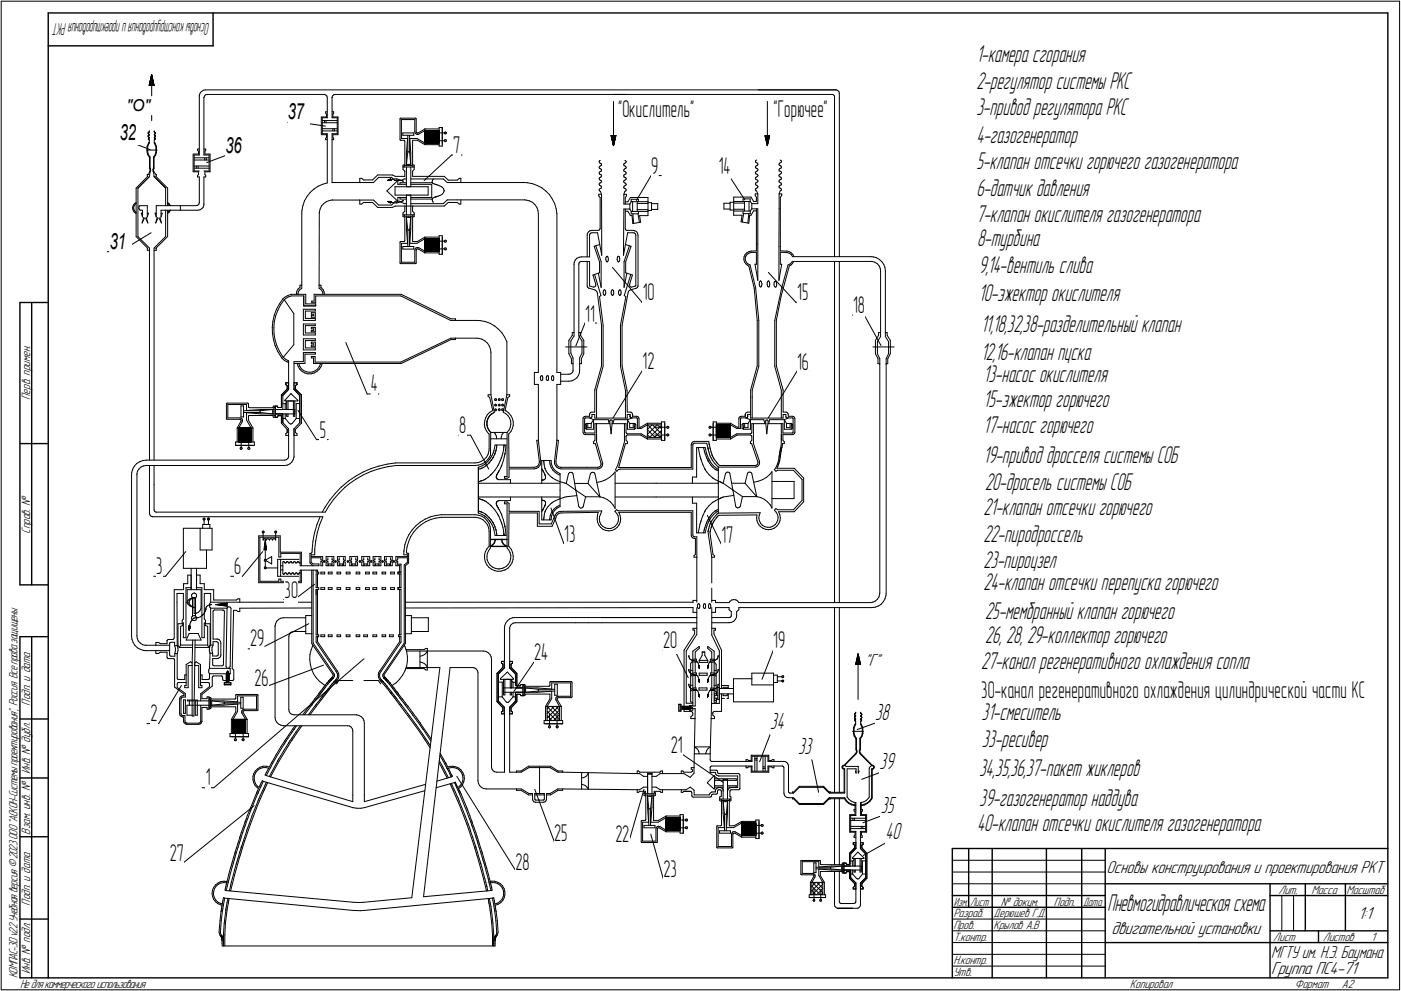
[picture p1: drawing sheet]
<svg xmlns="http://www.w3.org/2000/svg" width="595mm" height="421mm" viewBox="0 0 595 421" stroke-linecap="round" stroke-linejoin="round" font-family="sans-serif">
<defs><g id="words">
<g font-size="10.6">
<text x="414.7" y="26.3">1-камера сгорания</text>
<text x="414.7" y="37.7">2-регулятор системы РКС</text>
<text x="414.7" y="49">3-привод регулятора РКС</text>
<text x="414.7" y="60.6">4-газогенератор</text>
<text x="414.7" y="71.9">5-клапан отсечки горючего газогенератора</text>
<text x="414.7" y="83.2">6-датчик давления</text>
<text x="414.7" y="94.5">7-клапан окислителя газогенератора</text>
<text x="415.1" y="104.6">8-турбина</text>
<text x="415.7" y="115.9">9,14-вентиль слива</text>
<text x="415.8" y="128">10-эжектор окислителя</text>
<text x="416.7" y="141.3">11,18,32,38-разделительный клапан</text>
<text x="416.7" y="152.9">12,16-клапан пуска</text>
<text x="417.8" y="162.4">13-насос окислителя</text>
<text x="417.8" y="172.8">15-эжектор горючего</text>
<text x="417.8" y="184.1">17-насос горючего</text>
<text x="417.8" y="196.6">19-привод дросселя системы СОБ</text>
<text x="418.5" y="208.4">20-дросель системы СОБ</text>
<text x="417.8" y="218.8">21-клапан отсечки горючего</text>
<text x="417.8" y="230.1">22-пиродроссель</text>
<text x="417.8" y="241.4">23-пироузел</text>
<text x="417.8" y="250.8">24-клапан отсечки перепуска горючего</text>
<text x="418.5" y="262.9">25-мембранный клапан горючего</text>
<text x="418.5" y="273.2">26, 28, 29-коллектор горючего</text>
<text x="416.8" y="284.1">27-канал регенеративного охлаждения сопла</text>
<text x="416.9" y="305.9">31-смеситель</text>
<text x="417" y="317.4">33-ресивер</text>
<text x="415.9" y="329.8">34,35,36,37-пакет жиклеров</text>
<text x="416" y="342.3">39-газогенератор наддува</text>
<text x="415.1" y="353.1">40-клапан отсечки окислителя газогенератора</text>
<text x="470.5" y="386.9">Пневмогидравлическая схема</text>
</g>
<g font-size="10.3">
<text x="262.7" y="49.6">&quot;Oкислитель&quot;</text>
<text x="328.7" y="49.6">&quot;Горючее&quot;</text>
<text x="192.6" y="65.2">7</text>
<text x="276.6" y="73.9">9</text>
<text x="305.3" y="73.9">14</text>
<text x="273" y="127.4">10</text>
<text x="338.6" y="127.6">15</text>
<text x="248.6" y="136.7">11</text>
<text x="362.4" y="133.1">18</text>
<text x="273" y="157">12</text>
<text x="338.6" y="157">16</text>
<text x="157.6" y="166.2">4</text>
<text x="195.1" y="183.9">8</text>
<text x="135.8" y="186.2">5</text>
<text x="239.7" y="230.3">13</text>
<text x="306.5" y="230.5">17</text>
<text x="66.4" y="243.8">3</text>
<text x="99.5" y="243.8">6</text>
<text x="120.8" y="254.1">30</text>
<text x="106.2" y="274.5">29</text>
<text x="281.7" y="275.5">20</text>
<text x="328.5" y="275.2">19</text>
<text x="226.9" y="280.3">24</text>
<text x="108.2" y="291.3">26</text>
<text x="416.8" y="296.4">30-канал регенеративного охлаждения цилиндрической части КС</text>
<text x="63.9" y="306.5">2</text>
<text x="285" y="319.9">21</text>
<text x="87.4" y="333.6">1</text>
<text x="235.4" y="357.4">25</text>
<text x="261.4" y="357.8">22</text>
<text x="72.1" y="365.9">27</text>
<text x="218.9" y="369.6">28</text>
<text x="281.8" y="372.8">23</text>
</g>
<g font-size="10.2">
<text x="371.8" y="305.8">38</text>
<text x="327.2" y="309.9">34</text>
<text x="339" y="320.4">33</text>
<text x="373.7" y="326.9">39</text>
<text x="374.1" y="345.4">35</text>
<text x="376.2" y="356.6">40</text>
</g>
<g font-size="9.5">
<text x="122.3" y="50.7">37</text>
<text x="50.9" y="59.3">32</text>
<text x="95.7" y="64.8">36</text>
<text x="46.7" y="105.8">31</text>
</g>
<g font-size="7.8">
<text x="367.3" y="282.8">&quot;Г&quot;</text>
<text x="470" y="370.7">Основы конструирования и проектирования РКТ</text>
<text x="576.9" y="390.5">1:1</text>
<text x="472.2" y="396.9">двигательной установки</text>
<text x="540" y="414">Группа ПС4-71</text>
</g>
<text font-size="7.7" x="540" y="407.1">МГТУ им. Н.Э. Баумана</text>
<text font-size="7.5" x="89.1" y="9.8" transform="rotate(180 89.1 9.8)">ОсновыконструированияипроектированияРКТ</text>
<text font-size="7" x="53.8" y="47.1">&quot;O&quot;</text>
<g font-size="5.4">
<text x="12.8" y="169.9" transform="rotate(-90 12.8 169.9)">Перв. примен.</text>
<text x="12.8" y="226.8" transform="rotate(-90 12.8 226.8)">Справ. !</text>
<text x="12.8" y="299.7" transform="rotate(-90 12.8 299.7)">Подп. и дата</text>
<text x="12.8" y="328.8" transform="rotate(-90 12.8 328.8)">Инв. ! дубл.</text>
<text x="12.8" y="354.6" transform="rotate(-90 12.8 354.6)">Взам. инв. !</text>
<text x="543.1" y="379.8">Лит.</text>
<text x="557.1" y="379.8">Масса</text>
<text x="572" y="379.8">Масштаб</text>
<text x="12.8" y="384.7" transform="rotate(-90 12.8 384.7)">Подп. и дата</text>
<text x="405" y="389.8">Разраб.</text>
<text x="422" y="389.8">Дерюшев Г.Д.</text>
<text x="425.2" y="384.8">! докум.</text>
<text x="447.6" y="384.8">Подп.</text>
<text x="405" y="394.8">Пров.</text>
<text x="422" y="394.8">Крылов А.В</text>
<text x="405" y="399.8">Т.контр.</text>
<text x="540.9" y="399.8">Лист</text>
<text x="561.9" y="399.8">Листов</text>
<text x="582.4" y="399.8">1</text>
<text x="12.8" y="413.8" transform="rotate(-90 12.8 413.8)">Инв. ! подл.</text>
<text x="405" y="409.8">Н.контр.</text>
<text x="7.5" y="415.5" transform="rotate(-90 7.5 415.5)">КОМПАС-3Dv22Учебнаяверсия©2023ООО&quot;АСКОН-Системыпроектирования&quot;, Россия. Всеправазащищены.</text>
<text x="8.5" y="419.8">Недлякоммерческогоиспользования</text>
<text x="405" y="414.8">Утв.</text>
<text x="480" y="419.8">Копировал</text>
<text x="550" y="419.8">Формат</text>
<text x="570" y="419.8">A2</text>
</g>
<g font-size="5.3">
<text x="405.1" y="384.8">Изм.</text>
<text x="412.1" y="384.8">Лист</text>
<text x="460.1" y="384.8">Дата</text>
</g>
</g></defs>
<g fill="#000" stroke="#000" stroke-width=".42">
<path d="M112.6 230h.3zM112.6 230.1h.3zM112.6 230.2h.3zM112.6 230.3h.3zM112.6 230.4h.3zM112.6 230.5h.3zM112.5 230.5h.4zM112.5 230.6h.4zM112.5 230.7h.4zM112.5 230.8h.4zM112.5 230.9h.4zM112.5 231h.4zM112.5 231.1h.4zM112.5 231.1h.4zM112.4 231.2h.5zM112.4 231.3h.5zM112.4 231.4h.5zM112.4 231.5h.5zM112.4 231.6h.6zM112.4 231.6h.6zM112.4 231.7h.6zM112.4 231.8h.6zM112.4 231.9h.6zM112.4 232h.6zM112.4 232.1h.6zM112.4 232.2h.6zM112.4 232.2h.7zM112.4 232.3h.7zM112.4 232.4h.7zM112.3 232.5h.8zM112.3 232.6h.8zM112.3 232.7h.8zM112.3 232.7h.8zM112.3 232.8h.8zM112.3 232.9h.8zM112.3 233h.9zM112.2 233.1h1zM112.2 233.2h1zM112.2 233.3h1zM112.2 233.3h.4zM112.9 233.3h.3zM112.2 233.4h.3zM112.9 233.4h.3z"/>
<path d="M96 256.3h.6zM95.4 256.4h1.1zM94.7 256.5h1.7zM94.1 256.5h2.3zM93.6 256.6h2.8zM92.9 256.7h3.4zM92.3 256.8h3.9zM91.6 256.9h4.5zM92.3 257h3.9zM92.9 257h3.4zM93.6 257.1h2.8zM94.1 257.2h2.3zM94.7 257.3h1.7zM95.4 257.4h1.1zM96 257.5h.6z"/>
</g>
<g fill="none" stroke="#000" stroke-width=".42">
<path d="M.5 .5v420zM.5 .5h594zM594.5 .5v420zM63.4 36.3h1zM63.4 36l1-.9zM63.4 36.1l1-1zM63.4 36.2l1-1zM63.4 36.3l1-.9zM63.4 36.2h.1M63.4 36.2l.2 .1zM63.4 36.1l.3 .2zM63.4 36l.4 .3z"/>
<path d="M63.5 35.6l.9-.8zM63.5 35.7l.9-.8zM63.5 35.8l.9-.8zM63.5 35.9l.3 .4zM63.5 35.8l.4 .5zM63.5 35.7l.6 .6zM63.5 35.6l.7 .7zM63.5 35.6l.8 .7zM63.6 36.3l.8-.8zM63.6 35.6l.7 .7zM63.6 35.5l.8 .8zM63.6 35.4l.8 .8z"/>
<path d="M63.6 35.3l.8 .9zM63.6 35.2l.8 .9zM63.7 34.8l.7-.7zM63.7 35l.7-.8zM63.7 35.1l.7-.7zM63.7 35.2l.7 .8zM63.7 35.1l.7 .8zM63.7 35.1l.7 .7zM63.7 35l.7 .7zM63.7 34.9l.7 .7zM63.7 34.8l.7 .8zM63.8 34.5l.6-.6z"/>
<path d="M63.8 34.6l.6-.6zM63.8 36.3l.6-.7zM63.8 34.8l.6 .7zM63.8 34.7l.6 .6zM63.8 34.6l.6 .6zM63.8 34.5l.6 .6zM63.8 34.1l.6-.5zM63.8 34.4l.6-.6zM63.8 34.4l.6 .6zM63.8 34.4l.6 .5zM63.8 34.3l.6 .5zM63.8 34.2l.6 .5z"/>
<path d="M63.8 34.1l.6 .5zM63.9 33.7l.5-.4zM63.9 33.8l.5-.4zM63.9 34l.5-.6zM63.9 36.3l.5-.5zM63.9 34l.5 .5zM63.9 34l.5 .4zM63.9 33.9l.5 .4zM63.9 33.8l.5 .4zM64 33.4l.4-.4zM64 33.4l.4-.3zM64 33.7l.4 .4z"/>
<path d="M64 33.6l.4 .4zM64 33.5l.4 .5zM64 33.4l.4 .5zM64 33.4l.4 .4zM64 33.4l.4 .3zM64.1 33l.3-.2zM64.1 33.1l.3-.2zM64.1 33.3l.3-.4zM64.1 36.3l.3-.3zM64.1 33.3l.3 .3zM64.1 33.2l.3 .3zM64.1 33.1l.3 .3z"/>
<path d="M64.1 33l.3 .4zM64.1 33l.3 .3zM64.2 32.7l.2-.2zM64.2 32.8l.2-.2zM64.2 32.9l.2-.2zM64.2 32.9l.2 .3zM64.2 32.9l.2 .2zM64.2 32.8l.2 .2zM64.2 32.7l.2 .2zM64.2 32.6l.2 .3zM64.4 32.2h.1M64.4 32.3h.1"/>
<path d="M64.3 36.3l.1-.1zM64.3 32.6l.1 .2zM64.3 32.5l.1 .2zM64.3 32.4l.1 .2zM64.3 32.3l.1 .2zM64.3 32.3l.1 .1zM64.4 31.9h.1M64.4 32h.1M64.4 32.1h.1M64.3 32.2h.1M64.3 32.1h.1M64.3 32h.1"/>
<path d="M64.3 31.9h.1M64.3 31.8h.1M64.4 36.3h1zM64.4 31.8l1 4.5zM64.4 31.8l-1 4.5zM64.4 31.8v19.4zM64.4 31.8h.1M64.4 32.4l-.1 .2zM64.4 33.2l-.4 .4zM64.4 33.5l-.5 .5zM64.4 33.7l-.6 .6zM64.4 34l-.6 .7z"/>
<path d="M64.4 34.3l-.7 .8zM64.4 34.5l-.8 .8zM64.4 34.5l-.8 .9zM64.4 34.6l-.8 .9zM64.4 35.3l-1 1zM64.4 35.6l-.7 .7zM64.4 35.7l-.6 .6zM64.4 35.9l-.4 .4zM64.4 36.1l-.2 .2zM64.4 36.2h.1M64.4 36.2l.2 .1zM64.4 36.1l.3 .2z"/>
<path d="M64.4 36l.4 .3zM64.4 35.9l.5 .4zM64.4 35.8l.5 .5zM64.4 35.7l.6 .6zM64.4 35.6l.7 .7zM64.4 35.6l.8 .7zM64.4 35.5l.9 .8zM64.4 35.3l1 1zM64.4 35.2l1 1zM64.4 35.1l1 1.1zM64.4 35.1l1 1zM64.4 35l1 .9z"/>
<path d="M64.4 34.9l.9 .9zM64.4 34.8l.9 .9zM64.4 34.7l.9 .9zM64.4 34.6l.8 .9zM64.4 34.5l.8 .9zM64.4 34.5l.8 .7zM64.4 34.4l.8 .7zM64.4 34.3l.7 .8zM64.4 34.2l.7 .7zM64.4 34.1l.7 .7zM64.4 34l.6 .7zM64.4 34l.6 .5z"/>
<path d="M64.4 33.9l.6 .6zM64.4 33.8l.5 .6zM64.4 33.7l.5 .6zM64.4 33.6l.5 .5zM64.4 33.5l.5 .5zM64.4 33.4l.5 .6zM64.4 33.4l.5 .4zM64.4 33.3l.5 .4zM64.4 33.2l.4 .4zM64.4 33.1l.4 .3zM64.4 33l.4 .4zM64.4 32.9l.3 .4z"/>
<path d="M64.4 32.9l.3 .2zM64.4 32.8l.3 .2zM64.4 32.7l.3 .2zM64.4 32.6l.2 .2zM64.4 32.5l.2 .2zM64.4 32.4l.2 .2zM64.5 32.2h.1M64.5 32.3h.1M64.5 32.4h.1M64.5 32.5h.1M64.6 32.6l-.2 .2zM64.6 32.7l-.2 .2z"/>
<path d="M64.6 32.8l-.2 .2zM64.6 32.9l-.2 .2zM64.7 32.9l-.3 .3zM64.7 33l-.3 .3zM64.7 33.1l-.3 .3zM64.7 33.2l-.3 .3zM64.8 33.3l-.4 .3zM64.8 33.4l-.4 .3zM64.8 33.4l-.4 .4zM64.8 33.5l-.4 .4zM64.8 33.6l-.4 .4zM64.9 33.6l-.5 .4z"/>
<path d="M64.9 33.7l-.5 .4zM64.9 33.8l-.5 .4zM64.9 33.9l-.5 .4zM64.9 34l-.5 .4zM64.9 34l-.5 .5zM64.9 34.1l-.5 .5zM64.9 34.2l-.5 .6zM64.9 34.3l-.5 .6zM64.9 34.4l-.5 .6zM65 34.5l-.6 .6zM65 34.5l-.6 .7zM65 34.6l-.6 .7z"/>
<path d="M65 34.7l-.6 .7zM65.1 34.8l-.7 .7zM65.1 34.9l-.7 .7zM65.1 35l-.7 .7zM65.1 35.1l-.7 .7zM65.2 35.1l-.8 .8zM65.2 35.2l-.8 .8zM65.2 35.3l-.8 .8zM65.2 35.3l-.8 .9zM65.2 35.4l-.8 .8zM65.2 35.5l-.8 .8zM65.3 35.6l-.8 .7z"/>
<path d="M65.3 35.6l-.7 .7zM65.3 35.7l-.6 .6zM65.3 35.8l-.5 .5zM65.3 35.8l-.4 .5zM65.4 35.9l-.5 .4zM65.4 36l-.4 .3zM65.4 36.1l-.3 .2zM65.4 36.2l-.2 .1zM65.4 36.2h.1M85 39.5l-.3 1zM85.6 38.9l.8-.5zM85.6 38.9l-.6 .6z"/>
<path d="M86.4 38.4l.9-.2zM87.3 38.2h267.8zM322.1 38.2h33zM355.3 38.2h.1M355.3 38.2l.6 .2zM355.9 38.4l.5 .5zM356.4 38.9l.1 .7zM356.5 39.6v2.2zM63 58h.1M62.9 57.9h.1M62.9 57.8h.1M62.9 57.7h.1"/>
<path d="M63 56.7h.1M62.9 56.6h.1M62.9 56.5h.1M63.1 59.1h.1M63 59h.1M63 58.9h.1M63.1 58.1h.1M63 58.1h.1M63.1 56.8h.1M63 56.4h.1M63.2 59.2h.1M63.1 59.2h.1"/>
<path d="M63.1 58.9h.1M63.1 58.8h.1M63.2 58.2h.1M63.1 58.2h.1M63.1 57.6h.1M63.2 56.9h.1M63.1 56.9h.1M63.1 56.3h.1M63.2 59.3h.1M63.2 58.8h.1M63.2 58.3h.1M63.2 57.6h.1"/>
<path d="M63.2 57.5h.1M63.2 57h.1M63.2 56.3h.1M63.2 56.2h.1M63.3 59.4h.1M63.3 58.4h.1M63.2 57.4h.1M63.3 57.1h.1M63.4 59.5h.1M63.3 58.8h.1M63.3 58.7h.1M63.4 58.5h.1"/>
<path d="M63.3 57.4h.1M63.4 57.1h.1M63.3 56.1h.1M63.4 59.5v1.3zM63.4 58.6h.1M63.4 57.3h.1M63.4 57.2h.1M63.4 56h.1M63.4 55.9h.1M63.4 55.8h.1M63.4 55.7h.1M65.6 58.7h.1"/>
<path d="M65.5 58.6h.1M65.5 58.5h.1M65.6 57.4h.1M65.5 57.3h.1M65.5 57.2h.1M65.6 56.1h.1M65.5 56h.1M65.5 55.9h.1M65.5 55.8h.1M65.5 55.7h.1M65.5 59.5v1.3zM65.5 59.5h.1"/>
<path d="M65.6 59.4h.1M65.7 58.8h.1M65.6 58.4h.1M65.7 57.4h.1M65.6 57.1h.1M65.7 56.2h.1M65.7 59.3h.1M65.8 58.8h.1M65.8 57.5h.1M65.7 57.5h.1M65.7 57h.1M65.8 56.2h.1"/>
<path d="M65.8 59.3h.1M65.8 59.2h.1M65.9 58.8h.1M65.7 58.3h.1M65.8 58.3h.1M65.8 58.2h.1M65.9 57.6h.1M65.8 57.6h.1M65.8 56.9h.1M65.9 56.3h.1M65.8 56.3h.1M65.9 59.2h.1"/>
<path d="M66 58.9h.1M65.9 58.2h.1M65.9 58.1h.1M66 57.6h.1M65.9 56.9h.1M65.9 56.8h.1M66 56.4h.1M66 59.1h.1M66 59h.1M66 58.1h.1M66 58h.1M66 57.7h.1"/>
<path d="M66 56.7h.1M66 56.5h.1M66 57.9h.1M66 57.8h.1M66 56.6h.1M84.7 40.8v25.1zM84.7 40.5v.3zM86.6 41.4h.1M86.6 41.5v24.4zM86.9 40.8l-.3 .6zM87.3 40.3l.7-.2zM87.3 40.3l-.4 .5z"/>
<path d="M88 40.1h49.8zM122.3 52h5zM127.3 52l11 1.6zM136.5 49.7h2.2zM136.5 49.7v7.4zM136.5 57.2h2.2zM136.9 50h2.1zM136.9 50v6.8zM136.9 56.8h2.1zM136.9 51.2h6.4zM136.9 52.2h6.4zM136.9 55.6h6.4z"/>
<path d="M136.9 54.7h6.4zM137.8 40.1h.1M137.8 51.2v1zM137.8 40.1l.6 .3zM138.3 47.5h.7zM138.3 47.5v.6zM138.3 48.1l.4 .4zM138.3 59.4h.7zM138.3 58.8v.6zM138.3 58.8l.4-.4zM138.4 40.4l.5 .4zM138.5 51.2v1z"/>
<path d="M138.7 48.5v1.2zM138.7 57.2v1.2zM138.9 40.8l.1 .7zM139 56.8v20.9zM139 41.5v8.5zM141.1 41.4h.1M141.1 50h2.2zM141.1 56.8h2.2zM141.1 47.5h.6zM141.1 59.4h.6zM141.1 56.8v20.8zM141.1 41.5v8.5z"/>
<path d="M141.2 40.8l.5-.5zM141.2 40.8l-.1 .6zM141.4 48.5v1.2zM141.4 49.7h2.2zM141.4 58.4l.3 .4zM141.4 57.2v1.2zM141.4 57.2h2.2zM141.4 54.7v.9zM141.7 40.3l.6-.2zM141.7 47.5v.6zM141.7 48.1l-.3 .4zM141.7 58.8v.6z"/>
<path d="M142.1 54.7v.9zM142.3 40.1h123.5zM143.3 50v6.8zM143.6 49.7v7.4zM169.9 50.5v8.8zM169.9 59.3l.1 .2zM170 59.5l.3 .1zM170 50.3l.3-.1zM170 50.3l-.1 .2zM170.3 59.6h1.3zM170.3 50.2h6.1zM170.5 58.8h2.6z"/>
<path d="M170.5 50.8v8zM170.5 50.8h5.7zM171.1 57.5h4.7zM171.1 56.5v1zM171.1 56.5h4.7zM171.8 59.7h.1M171.8 59.7l.2 .2zM172 59.9v10zM173.1 58.8l-.5 6.2zM173.2 57.5v7zM174 57.5v7zM174.1 58.8h3z"/>
<path d="M174.1 58.8l.4 6.2zM175.3 59.6v10.3zM175.3 59.6h2zM175.8 56.5v1zM176.2 50.8v5.2zM176.2 56l.2 .6zM176.4 56.6l.5 .4zM176.4 50.2l.3 .1zM176.7 50.3l.1 .2zM176.8 50.5v5.5zM176.8 56l.2 .4zM176.9 57l.6 .1z"/>
<path d="M177 56.4l.4 .2zM177.1 58.8l3.4 2zM177.3 59.6l3.2 1.9zM177.4 56.6l.2-.1zM177.5 57.1l.4-.1zM177.6 56.5l2.9-1.7zM177.9 57l2.6-1.5zM180.5 54.8v6.7zM180.5 54.8h6zM180.5 55.5h6zM180.5 59.9l4.5-4.4zM180.5 59.9l4.4-4.4z"/>
<path d="M180.5 59.6l4.2-4.1zM180.5 59.4l4-3.9zM180.5 59.3l3.8-3.8zM180.5 59.1l3.6-3.6zM180.5 58.9l3.5-3.4zM180.5 58.8l3.3-3.3zM180.5 58.7l3.2-3.2zM180.5 58.5l3.1-3zM180.5 58.4l3.1-2.9zM180.5 58.3l3-2.8zM180.5 58.3l2.9-2.8zM180.5 58.2l2.8-2.7z"/>
<path d="M180.5 58.1l2.7-2.6zM180.5 58l2.5-2.5zM180.5 57.8l2.4-2.3zM180.5 57.7l2.2-2.2zM180.5 57.5l2-2zM180.5 57.4l2-1.9zM180.5 57.3l1.9-1.8zM180.5 57.1l1.6-1.6zM180.5 56.9l1.4-1.4zM180.5 56.7l1.3-1.2zM180.5 56.6l1.1-1.1zM180.5 56.4l.9-.9z"/>
<path d="M180.5 56.2l.8-.7zM180.5 56.1l.7-.6zM180.5 56l.6-.5zM180.5 55.8l.3-.3zM180.5 55.6l.2-.1zM180.5 55.5h.1M180.5 55.5l5.3 5.3zM180.5 55.6l5.2 5.2zM180.5 55.7l5.1 5.1zM180.5 55.8l5 5zM180.5 55.9l4.9 4.9zM180.5 56l4.8 4.8z"/>
<path d="M180.5 56.1l4.7 4.7zM180.5 56.2l4.6 4.6zM180.5 56.3l4.5 4.5zM180.5 56.4l4.4 4.4zM180.5 56.6l4.3 4.2zM180.5 56.6l4.2 4.2zM180.5 56.7l4.2 4.1zM180.5 56.8l4 4zM180.5 56.9l3.9 3.9zM180.5 57l3.8 3.8zM180.5 57.1l3.7 3.7zM180.5 57.1l3.6 3.7z"/>
<path d="M180.5 57.2l3.6 3.6zM180.5 57.3l3.5 3.5zM180.5 57.4l3.4 3.4zM180.5 57.5l3.3 3.3zM180.5 57.6l3.2 3.2zM180.5 57.7l3.1 3.1zM180.5 57.8l3 3zM180.5 57.9l2.9 2.9zM180.5 58l2.8 2.8zM180.5 58.1l2.7 2.7zM180.5 58.2l2.6 2.6zM180.5 58.3l2.5 2.5z"/>
<path d="M180.5 58.4l2.4 2.4zM180.5 58.5l2.3 2.3zM180.5 58.6l2.2 2.2zM180.5 58.7l2.1 2.1zM180.5 58.8l2 2zM180.5 58.9l1.9 1.9zM180.5 59l1.8 1.8zM180.5 59.1l1.7 1.7zM180.5 59.2l1.6 1.6zM180.5 59.3l1.5 1.5zM180.5 59.4l1.4 1.4zM180.5 59.6l1.3 1.2z"/>
<path d="M180.5 59.7l1.2 1.1zM180.5 59.8l1.1 1zM180.5 59.9l.9 .9zM180.6 55.5l5.3 5.3zM180.7 55.5l5.3 5.3zM180.8 55.5l-.3 .2zM180.8 55.5l5.3 5.3zM180.8 55.5l5.4 5.3zM180.9 55.5l-.4 .4zM180.9 55.5l5.4 5.3zM181 55.5l-.5 .5zM181 55.5l5.4 5.3z"/>
<path d="M181.1 55.5l5.3 5.3zM181.2 55.5l5.3 5.2zM181.4 55.5l-.9 .8zM181.4 55.5l5.1 5.1zM181.4 55.5l5.1 5zM181.5 55.5l-1 1zM181.5 55.5l5 5zM181.6 55.5l4.9 4.9zM181.7 55.5l-1.2 1.1zM181.7 55.5l4.8 4.8zM181.8 55.5l4.7 4.7zM181.9 55.5l-1.4 1.3z"/>
<path d="M181.9 55.5l4.6 4.6zM181.9 55.5l4.6 4.5zM182 55.5l-1.5 1.5zM182 55.5l4.5 4.4zM182.1 55.5l4.4 4.4zM182.2 55.5l-1.7 1.6zM182.2 55.5l4.3 4.3zM182.3 55.5l-1.8 1.7zM182.3 55.5l4.2 4.2zM182.4 55.5l4.1 4.1zM182.5 55.5l4 4zM182.5 55.5l4 3.9z"/>
<path d="M182.6 55.5l-2.1 2.1zM182.6 55.5l3.9 3.9zM182.7 55.5l3.8 3.8zM182.8 55.5l-2.3 2.2zM182.8 55.5l3.7 3.7zM182.9 55.5l3.6 3.6zM183 55.5l-2.5 2.4zM183 55.5l3.5 3.5zM183 55.5l3.5 3.4zM183.1 55.5l3.4 3.3zM183.2 55.5l3.3 3.3zM183.3 55.5l3.2 3.2z"/>
<path d="M183.4 55.5l3.1 3.1zM183.5 55.5l3 3zM183.6 55.5l2.9 2.9zM183.6 56.5h5.1zM183.6 59.8h5.1zM183.6 55.5l2.9 2.8zM183.7 55.5l2.8 2.8zM183.8 55.5l2.7 2.7zM183.9 55.5l-3.4 3.3zM183.9 55.5l2.6 2.6zM184 55.5l2.5 2.5zM184.1 55.5l-3.6 3.5z"/>
<path d="M184.1 55.5l2.4 2.4zM184.1 55.5l2.4 2.3zM184.2 55.5l-3.7 3.7zM184.2 55.5l2.3 2.2zM184.4 55.5l-3.9 3.9zM184.4 55.5l2.1 2.1zM184.5 55.5l2 2zM184.6 55.5l-4.1 4zM184.6 55.5l1.9 1.9zM184.7 55.5l1.8 1.8zM184.7 55.5l-4.2 4.2zM184.7 55.5l1.8 1.7z"/>
<path d="M184.8 55.5l-4.3 4.3zM184.8 55.5l1.7 1.6zM184.9 55.5l1.6 1.6zM185 55.5l1.5 1.5zM185.1 55.5l1.4 1.4zM185.2 55.5l-4.7 4.6zM185.2 55.5l1.3 1.3zM185.3 55.5l1.2 1.2zM185.3 55.5l-4.8 4.8zM185.3 55.5l1.2 1.1zM185.4 55.5l1.1 1.1zM185.5 55.5l-5 5z"/>
<path d="M185.5 55.5l1 1zM185.6 55.5l.9 .9zM185.7 55.5l-5.2 5.1zM185.7 55.5l.8 .8zM185.8 55.5l.7 .7zM185.8 55.5l-5.2 5.3zM185.8 55.5l.7 .6zM185.9 55.5l-5.2 5.3zM185.9 55.5l.6 .5zM186 55.5l-5.2 5.3zM186 55.5l.5 .5zM186.1 55.5l-5.3 5.3z"/>
<path d="M186.1 55.5l.4 .4zM186.2 55.5l.3 .3zM186.3 55.5l.2 .2zM186.4 55.5l.1 .1zM186.4 55.5l-5.3 5.3zM186.5 55.5h.1M186.5 55.5v6.6zM186.5 54.2h1.4zM186.5 54.2v1.3zM186.5 57.1l-3.5 3.7zM187.9 54.2v7.9zM187.9 54.2v7.2z"/>
<path d="M188.7 56.5l.2 .3zM188.7 59.8l.2 .2zM188.9 56.2l.2-.2zM188.9 56.2l-.2 .3zM188.9 56.8l.2 .1zM188.9 59.4h.2zM188.9 59.4l-.2 .4zM189.1 56.9l.4-.1zM189.1 56l.4 .2zM189.1 59.4h.4zM189.5 56.2l.2 .3zM189.5 59.4l.2 .4z"/>
<path d="M189.7 56.5l-.2 .3zM189.7 59.8l-.2 .2zM259.6 57.6h1zM259.6 57.6l1 4.3zM259.7 57.6h.1M259.6 57.7l1 .9zM259.6 57.6l1 .9zM259.7 58l.9 .8zM259.7 57.8l.9 1zM259.7 57.7l.9 1zM259.7 57.6l.9 .8zM259.8 57.6h.1"/>
<path d="M259.8 58.3l.8 .8zM259.8 58.2l.8 .8zM259.8 58.1l.8 .8zM259.8 57.6l.8 .7zM259.8 57.6l-.1 .1zM259.8 58.5l.8-.8zM259.8 58.6l.8-.8zM259.8 58.8l.8-.8zM259.8 58.7l.8 .7zM259.8 58.5l.8 .8zM259.8 58.4l.8 .8zM259.9 57.6l-.2 .2z"/>
<path d="M259.9 59l.7-.7zM259.9 59.1l.7-.7zM259.9 59.1l.7 .7zM259.9 59l.7 .7zM259.9 58.8l.7 .8zM259.9 58.8l.7 .6zM259.9 57.6l.7 .7zM260 57.6l-.3 .3zM260 59.4l.6-.6zM260 59.4l.6-.5zM260 59.4l.6 .6zM260 59.4l.6 .5z"/>
<path d="M260 59.2l.6 .7zM260 57.6l.6 .6zM260.1 57.6l-.4 .4zM260.1 59.5l.5-.5zM260.1 59.8l.5-.5zM260.1 59.8l.5-.4zM260.1 59.8l.5 .5zM260.1 59.7l.5 .5zM260.1 59.5l.5 .6zM260.1 57.6l.5 .5zM260.2 57.6l-.4 .4zM260.2 59.9l.4 .5z"/>
<path d="M260.2 57.6l.4 .4zM260.3 57.6l-.5 .5zM260.3 57.6l.3 .3zM260.3 57.6l-.5 .6zM260.3 57.6l.3 .2zM260.4 57.6l-.6 .7zM260.4 57.6l.2 .1zM260.5 57.6l-.7 .7zM260.5 57.6h.1M260.6 57.6h1zM260.6 43.1v18.8zM260.6 40.1h93.1z"/>
<path d="M260.6 57.6l-.8 .8zM260.7 57.6h.1M260.8 57.6h.1M260.6 57.7l-.8 .7zM260.6 57.7l.3-.1zM260.6 57.8l.3-.2zM260.6 57.9l-.8 .8zM260.6 57.9l.4-.3zM260.6 58l.5-.4zM260.6 58.1l-.7 .7zM260.6 58.1l.6-.5zM260.6 58.2l.7-.6z"/>
<path d="M260.6 58.2l-.7 .7zM260.6 58.3l-.7 .6zM260.6 58.3l.8-.7zM260.6 58.3l.9-.7zM260.6 58.4l.9-.8zM260.6 58.5l1-.9zM260.6 58.5l-.6 .7zM260.6 58.7l-.6 .6zM260.6 58.8l-.6 .6zM260.6 59.1l-.5 .5zM260.6 59.2l-.5 .5zM260.6 59.4l-.4 .5z"/>
<path d="M260.6 59.5l-.4 .4zM260.6 59.9l-.3 .4zM260.6 59.9l.3 .4zM260.6 59.9l.4 .3zM260.6 59.8l.4 .3zM260.6 59.7l.4 .4zM260.6 59.6l.4 .4zM260.6 59.4l.4 .5zM260.6 59.4l.5 .5zM260.6 59.3l.5 .5zM260.6 59.2l.5 .5zM260.6 59.1l.5 .5z"/>
<path d="M260.6 59l.5 .6zM260.6 58.9l.5 .6zM260.6 58.8l.6 .6zM260.6 58.7l.6 .6zM260.6 58.6l.6 .6zM260.6 58.5l.6 .7zM260.6 58.4l.7 .7zM260.6 58.3l.7 .7zM260.6 58.3l.7 .6zM260.6 58.2l.7 .6zM260.6 58.1l.7 .7zM260.6 58l.8 .8z"/>
<path d="M260.6 57.9l.8 .8zM260.6 57.8l.8 .8zM260.6 57.7l.8 .8zM260.6 57.7l.8 .7zM260.6 57.6l.9 .7zM260.7 57.6l.8 .7zM260.8 57.6l.7 .7zM260.9 57.6l.6 .6zM260.9 57.6l.6 .5zM261 59.9l-.4 .5zM261 57.6l.5 .4zM261.1 59.6l-.5 .5z"/>
<path d="M261.1 59.7l-.5 .5zM261.1 59.8l-.5 .5zM261.1 57.6l.4 .3zM261.2 59.1l-.6 .7zM261.2 59.3l-.6 .6zM261.2 59.4l-.6 .5zM261.2 59.4l-.6 .6zM261.2 57.6l.3 .3zM261.3 58.8l-.7 .7zM261.3 58.9l-.7 .7zM261.3 59l-.7 .7zM261.3 57.6l.2 .2z"/>
<path d="M261.4 58.4l-.8 .9zM261.4 58.6l-.8 .8zM261.4 58.7l-.8 .7zM261.4 57.6l.1 .1zM261.5 58l-.9 .9zM261.5 58.1l-.9 .9zM261.5 58.3l-.9 .8zM261.5 58.3l-.9 .9zM261.5 57.6h.1M261.5 57.7l-.9 1zM261.5 57.7l-.9 1.1zM261.5 57.9l-.9 .9z"/>
<path d="M261.6 57.6l-1 4.3zM325 57.6l1 4.3zM325 57.6h1zM325 57.7l1 1zM325 58.1l.6-.5zM325 57.9l.4-.3zM325 57.6l1 .9zM325 58l1 .9zM325.1 58.4l.9-.7zM325.1 57.6l-.1 .1zM325.1 58.3l.9 .8zM325.2 58.8l.8-.7z"/>
<path d="M325.2 57.6l.8 .7zM325.2 58.6l.8 .8zM325.3 59.1l.7-.6zM325.3 58.8l.7 .7zM325.3 59.2l.7 .6zM325.4 59.4l.6 .6zM325.5 57.6l.5 .4zM325.5 59.7l.5 .5zM325.7 57.6l.3 .2zM325.8 57.6l-.7 .7zM325.9 57.6h.1M326 43.1v18.8z"/>
<path d="M326 57.6h.9zM326 59.8l-.5 .4zM326 59.6l-.5 .4zM326 59.4l.7-.8zM326 59.4l-.5 .5zM326 59.2l-.5 .5zM326 58.9l-.6 .6zM326 58.7l-.6 .6zM326 58.3l.6-.7zM326 58.3l-.7 .6zM326 57.8l-.8 .8zM326 57.6l.7 .8z"/>
<path d="M326 57.8l.7 .8zM326 58l.6 .8zM326 58.3l.6 .6zM326 58.5l.6 .6zM326 58.7l.6 .6zM326 58.9l.5 .5zM326 59.1l.5 .5zM326 59.4l.4 .4zM326 59.5l.4 .5zM326 59.8l.3 .4zM326.1 57.6h.1M326.1 57.6l.7 .7z"/>
<path d="M326.2 57.6l-.2 .2zM326.3 57.6l.5 .5zM326.5 59.4l-.5 .6zM326.5 57.6l-.5 .5zM326.6 59.2l-.6 .6zM326.6 57.6l.3 .2zM326.6 58.9l-.6 .7zM326.7 58.3l-.7 .9zM326.7 57.6h.1M326.8 58.1l-.8 .8zM326.9 57.6l-.9 4.3zM326.9 57.7l-.9 1z"/>
<path d="M326.9 57.6l-.9 .9zM353.7 40.1l.2 .1zM353.9 40.2l.4 .4zM354.3 40.6l.2 .5zM354.5 41.1v68zM356.5 41.8v67.3zM50.8 60.5h5.2zM56 60.5l7.8 3.1zM57.8 79.9v20.6zM58.6 79.9v20.6zM58.6 79.9l4.9-4.9zM62.1 63.8h4.7z"/>
<path d="M62.5 64.6l.2 1.1zM62.5 62.2v2.4zM62.6 74.1h.6zM62.6 74.1v.7zM62.6 74.8l.1 .1zM62.7 74.9l-4.9 5zM62.7 65.7l.7 1zM62.7 64.6l.4 1.1zM62.7 62.2v2.4zM63.1 65.7l.6 .9zM63.1 60.8l-.6 1.4zM63.1 60.8l.3-.3z"/>
<path d="M63.4 66.7h.1M63.4 60.8l-.7 1.4zM63.5 75l-4.9 4.9zM63.5 71.5l.2 .2zM63.5 66.9v4.6zM63.5 73.1l-.3 1zM63.7 71.7l.1 .8zM63.7 66.6h.1M63.7 73.2l-.2 1.8zM63.8 72.5l-.3 .6zM63.8 71.4l.1 .4zM63.8 66.7v4.7z"/>
<path d="M63.9 71.8l.1 .8zM64 72.6l-.3 .6zM64.9 72.1l.1 .7zM65 72.8l.3 .4zM65.2 72.1l.1 .7zM65.2 71.4l-.3 .7zM65.2 66.7v4.7zM65.3 72.8l.1 .3zM65.3 73.2l.1 1.8zM65.4 75l5 4.9zM65.4 71.5l-.2 .6zM65.4 66.9v4.6z"/>
<path d="M65.4 73.1l.8 1zM65.5 60.8l.7 1.4zM65.5 60.5l.4 .3zM65.9 65.9l-.7 .8zM65.9 60.8l.6 1.4zM66.1 65.9l-.7 1zM66.2 74.1h.1M66.2 74.9l5 5zM66.2 64.8l-.3 1.1zM66.2 64.8h.1M66.2 62.2v2.4zM66.4 74.1v.7z"/>
<path d="M66.4 74.8l-.2 .1zM66.5 64.8l-.4 1.1zM66.5 64.8h.1M66.5 62.2v2.4zM70.4 79.9v7.5zM71.2 79.9v7.5zM82 73h2.3zM82 65.5v7.5zM82 65.4h2.3zM82.5 72.6h2.2zM82.5 65.9v6.7zM82.5 65.9h2.2z"/>
<path d="M82.5 71.5h6.3zM82.5 70.5h6.3zM82.5 67.1h6.3zM82.5 68h6.3zM83.4 70.5v1zM83.9 75.2h.8zM83.9 74.6v.6zM83.9 74.6l.4-.4zM83.9 63.3h.8zM83.9 63.3v.6zM83.9 63.9l.4 .4zM84.2 70.5v1z"/>
<path d="M84.3 73v1.2zM84.3 64.3v1.1zM84.7 75.2v10.8zM86.6 72.6h2.2zM86.6 65.9h2.2zM86.6 75.2h.8zM86.6 63.3h.8zM86.6 75.2v11.5zM87 67.1v.9zM87 74.2l.4 .4zM87 73v1.2zM87 73h2.2z"/>
<path d="M87 64.3l.4-.4zM87 64.3v1.1zM87 65.4h2.2zM87.4 74.6v.6zM87.4 63.3v.6zM87.6 67.1v.9zM87.8 69.1l7.9-3zM88.8 65.9v6.7zM89.2 65.5v7.5zM95.7 66.1h5.1zM135 79.2l2-.9zM137 78.3l2-.6z"/>
<path d="M141.1 77.6h.1M141.1 77.6h17.6zM152.8 75.8v1.8zM152.8 75.8h.9zM153.7 75.8l.7 .7zM154.4 76.5h3.8zM158.2 76.5l2.2-2.2zM160.4 74.3h6.2zM160.9 75.4l-2.2 2.2zM160.9 75.4h5.5zM164.8 76.7l1.3-.1zM164.8 76.7l1.1-.7z"/>
<path d="M164.8 76.6h.1M164.8 76.7h.1M164.8 76.6l.3-.1zM164.9 76.6h.1M165 76.6h.1M165.1 76.5h.1M165.1 76.6h.1M165.1 76.5h.5zM165.2 76.5h.1M165.2 76.6h.1M165.2 76.6l.2-.1zM165.2 76.4l-.2 .2z"/>
<path d="M165.2 76.4l.2 .1zM165.3 76.5h.1M165.3 76.6h.1M165.3 76.6l.2-.1zM165.3 76.5l.3-.3zM165.4 76.5h.1M165.4 76.6h.1M165.4 76.5l.4-.4zM165.4 76.3l-.2 .2zM165.4 76.3l.1 .2zM165.4 76.5l.1 .1zM165.4 76.3l.2 .2z"/>
<path d="M165.4 76.5l.2 .1zM165.5 76.6l.3-.2zM165.5 76.5l.4-.5zM165.5 76.2l.2 .2zM165.7 76.4h.1M165.5 76.5l.2 .1zM165.6 76.5l.9-.3zM165.6 76.6l.3-.2zM165.6 76.4l.3-.3zM165.6 76.4l-.2 .2zM165.6 76.2l.2 .2zM165.6 76.5l.2 .1z"/>
<path d="M165.7 76.6l.3-.3zM165.7 76.1l.2 .3zM165.7 76.4l.2 .2zM165.8 76.6l.2-.2zM165.8 76.4l.1-.2zM165.8 76.1l.2 .2zM165.8 76.4l.2 .2zM165.9 76.6l.1-.1zM165.9 76h.1M165.9 76.2h.1M165.9 76.4l.1 .1zM165.9 76l.1 .3z"/>
<path d="M165.9 76.6h.1M165.9 76.4h.1M166 76.5h.1M166 76.3l.1 .3zM166 76.6h.1M166.4 75.4l1.2 1.3zM166.5 76.2l1.1-.2zM166.6 74.3l1.3 .6zM167.6 76.7h2.7zM167.6 76h.6zM167.8 79.3h14.1zM167.8 79.3v3.6z"/>
<path d="M167.9 74.9h4.1zM168.2 76h.3zM168.6 76h.1M168.7 76h.1M168.7 76l.5 .2zM169 78.3h3.6zM169 76.7v1.6zM169.2 76.2l.8 .3zM169.9 77.6v.7zM169.9 77.6h2.7zM170 76.5l.4 .1zM170.3 76.7l1.4-.7z"/>
<path d="M170.4 76.6l.4 .1zM170.8 76.7l.1 .2zM171.1 76.9h.1M171.2 77h.1M171.2 71v1zM171.2 72l.8 .7zM171.2 70.2l.8-.3zM171.2 71h4.7zM171.2 70.2v.8zM171.3 77h.1M171.4 77h.1M171.7 76h.9z"/>
<path d="M171.8 70.4v.6zM171.8 70.4h.8zM172 72.7v2.2zM172.6 79.3h1.9zM172.6 71v8.3zM172.6 65v5.4zM172.6 70.4h1zM172.6 69.8h1zM173.2 64.5h.4zM173.2 64.5l-.6 5.3zM173.6 69.8h.9zM173.6 70.4h.9z"/>
<path d="M173.6 64.5h.4zM174 64.5l.5 5.3zM174.5 77.6h9.1zM174.5 78.3h8.9zM174.5 76h13.8zM174.5 71v8.3zM174.5 70.4h.8zM174.5 65v5.4zM175.3 74.9h13.4zM175.3 69.9l.6 .3zM175.3 72.7v2.2zM175.3 70.4v.6z"/>
<path d="M175.9 70.2v.8zM175.9 71v1zM175.9 72l-.6 .7zM180.2 76.7l11.7-10.8zM180.5 60.8h6zM180.5 61.5h6zM180.5 60.7l5.3-5.2zM180.5 60.5l5.1-5zM180.5 60.4l4.9-4.9zM180.5 60.2l4.8-4.7zM180.5 60l4.6-4.5zM180.5 60l.8 .8z"/>
<path d="M180.5 60.1l.7 .7zM180.5 60.2l.6 .6zM180.5 60.3l.5 .5zM180.5 60.4l.4 .4zM180.5 60.5l.3 .3zM180.5 60.6l.2 .2zM180.6 60.8h.1M180.9 60.8l5.4-5.3zM181 60.8l5.4-5.3zM181.2 60.8l5.3-5.3zM181.3 60.8l5.2-5.3zM181.4 60.8l5.1-5.2z"/>
<path d="M181.4 60.8l5.1-5.1zM181.5 60.8l5-5zM181.6 60.8l4.9-4.9zM181.7 60.8l4.8-4.8zM181.8 60.8l4.7-4.8zM181.9 79.3v3.6zM181.9 60.8l4.6-4.7zM181.9 60.8l4.6-4.6zM182 60.8l4.5-4.5zM182.1 60.8l4.4-4.4zM182.2 60.8l4.3-4.3zM182.3 60.8l4.2-4.2z"/>
<path d="M182.4 60.8l4.1-4.2zM182.5 60.8l4-4.1zM182.5 60.8l4-4zM182.6 60.8l3.9-3.9zM182.7 60.8l3.8-3.8zM182.8 60.8l3.7-3.7zM183 60.8l3.5-3.5zM183.1 60.8l3.4-3.4zM183.2 60.8l3.3-3.3zM183.3 60.8l3.2-3.2zM183.4 78.4v5.5zM183.4 60.8l3.1-3.1z"/>
<path d="M183.5 60.8l3-3.1zM183.6 77.3v.3zM183.6 60.8l2.9-3zM183.6 76.9v.4zM183.6 77.6h.1M183.6 60.8l2.9-2.9zM183.7 76.6l-.1 .3zM183.7 77.7l.2 .2zM183.7 60.8l2.8-2.8zM183.8 60.8l2.7-2.7zM183.9 76.3l-.2 .3zM183.9 77.9l.5 .2z"/>
<path d="M183.9 60.8l2.6-2.6zM184 60.8l2.5-2.5zM184.1 76l-.2 .3zM184.1 60.8l2.4-2.5zM184.1 60.8l2.4-2.4zM184.2 60.8l2.3-2.3zM184.3 60.8l2.2-2.2zM184.4 78.1l.3 .1zM184.4 60.8l2.1-2.1zM184.5 60.8l2-2zM184.6 60.8l1.9-2zM184.7 60.8l1.8-1.9z"/>
<path d="M184.7 78.2l.3 .1zM184.7 60.8l1.8-1.8zM184.8 60.8l1.7-1.7zM184.9 60.8l1.6-1.6zM185 78.3h.1M185 60.8l1.5-1.5zM185.1 78.4h.1M185.1 60.8l1.4-1.4zM185.2 78.4h.1M185.2 60.8l1.3-1.4zM185.3 78.4h.1M185.3 60.8l1.2-1.3z"/>
<path d="M185.3 60.8l1.2-1.2zM185.4 60.8l1.1-1.1zM185.5 78.5l.3 .1zM185.5 60.8l1-1zM185.6 60.8l.9-.9zM185.7 60.8l.8-.9zM185.8 78.6l.5 .1zM185.8 60.8l.7-.8zM186.1 60.8l.4-.4zM186.2 60.8l.3-.3zM186.3 78.7l.6 .3zM186.3 60.8l.2-.3z"/>
<path d="M186.4 60.8l.1-.2zM186.4 60.8h.1M186.5 62.1h1.4zM186.5 60.2l-.5 .6zM186.5 60.1l-.6 .7zM186.9 79l.8 .4zM187.7 79.4l.7 .7zM188.3 76l1.7 1.6zM188.7 74.9l1.7 1.6zM188.9 60l.2 .2zM189.1 60.2l.4-.2zM190 77.6h4.2z"/>
<path d="M190.4 76.5h3.8zM191.9 65.9h4.4zM194.2 77.6h28.6zM194.2 76.5l.9-.7zM195.1 75.8h.6zM195.7 75.8v1.8zM222.8 77.6h1.2zM224 77.6l2.2 .5zM226.2 78.1l2.1 .7zM228.3 78.8l1.9 1zM230.2 79.8l1.7 1.4zM254.5 68.7l.2 .5z"/>
<path d="M254.5 71.2l.2 .3zM254.5 73.6l.2 .4zM254.5 75.9l.2 .5zM254.5 78.3l.2 .4zM254.6 68.3l.4-.1zM254.6 68.3l-.1 .4zM254.6 70.8l.4-.3zM254.6 70.8l-.1 .4zM254.6 73.2l.4-.3zM254.6 73.2l-.1 .4zM254.6 75.5l.4-.1zM254.6 75.5l-.1 .4z"/>
<path d="M254.6 77.9l.4-.2zM254.6 77.9l-.1 .4zM254.7 69.2l.3 .1zM254.7 71.5l.3 .2zM254.7 74l.3 .1zM254.7 76.4l.3 .1zM254.7 78.7l.3 .2zM255 70.5l.4-.1zM255 69.3l.4 .2zM255 72.9l.4-.2zM255 71.7l.4 .2zM255 75.4l.4-.3z"/>
<path d="M255 74.1l.4 .2zM255 77.7l.4-.2zM255 76.5l.4 .2zM255 78.9l.4 .2zM255.4 69.5l.1 .4zM255.4 71.9l.1 .4zM255.4 74.3l.1 .4zM255.4 76.7l.1 .3zM255.4 79.1l.1 .4zM255.5 69.9l-.1 .5zM255.5 72.3l-.1 .4zM255.5 74.7l-.1 .4z"/>
<path d="M255.5 77l-.1 .5zM255.5 79.5l-.1 .4zM260.2 60l.4-.4zM260.2 60.1l.4-.4zM260.2 60.2l.4-.4zM260.2 60.2l.4-.3zM260.2 60.2l.4 .4zM260.2 60.1l.4 .4zM260.2 60l.4 .5zM260.3 60.5l.3 .4zM260.3 60.5l.3 .3zM260.3 60.4l.3 .3z"/>
<path d="M260.3 60.8l.3-.3zM260.3 60.9l.3 .2zM260.3 60.8l.3 .2zM260.3 60.7l.3 .3zM260.4 61.1l.2-.1zM260.4 61.3l.2-.2zM260.4 61.4h.1M260.4 61.2l.2 .2zM260.4 61.1l.2 .2zM260.4 61l.2 .2zM260.6 61.6h.1M260.6 61.7h.1"/>
<path d="M260.5 61.7h.1M260.5 61.6h.1M260.5 61.5h.1M260.6 60l-.3 .4zM260.6 60.1l-.3 .4zM260.6 60.2l-.3 .3zM260.6 60.3l-.3 .3zM260.6 60.4l-.3 .2zM260.6 60.5l-.3 .2zM260.6 60.6l-.3 .3zM260.6 60.7l-.3 .3zM260.6 60.8l-.2 .2z"/>
<path d="M260.6 60.9l-.2 .2zM260.6 60.9l.3-.3zM260.6 61l-.2 .2zM260.6 61.1l.3-.1zM260.6 61.2h.1M260.6 61.3h.1M260.6 61.4h.1M260.8 61.3h.1M260.6 61.5h.1M260.6 61.8h.1M260.6 61.2l.2 .2zM260.6 61.1l.2 .2z"/>
<path d="M260.6 61l.2 .2zM260.6 61l.2 .1zM260.6 60.9l.2 .1zM260.6 60.8l.2 .2zM260.6 60.7l.3 .3zM260.6 60.6l.3 .3zM260.6 60.5l.3 .3zM260.6 60.5l.3 .2zM260.6 60.4l.3 .2zM260.6 60.3l.3 .2zM260.6 60.2l.3 .3zM260.6 60.1l.3 .4z"/>
<path d="M260.6 60l.3 .4zM260.7 61.4h.1M260.7 61.5h.1M260.7 61.6h.1M260.7 61.7h.1M260.8 61l-.2 .2zM260.8 61.1l-.2 .2zM260.9 60.7l-.3 .3zM260.9 60.8l-.3 .2zM260.9 60.3l-.3 .3zM260.9 60.4l-.3 .3zM260.9 60.5l-.3 .3z"/>
<path d="M261 60l-.4 .5zM261 60.1l-.4 .4zM264.9 79.5l.2 .4zM264.9 77.1l.2 .5zM264.9 74.8l.2 .4zM264.9 72.4l.2 .3zM264.9 69.9l.2 .5zM265.1 79.2l.3-.3zM265.1 79.2l-.2 .3zM265.1 79.9l.3 .2zM265.1 76.7l.3-.2zM265.1 76.7l-.2 .4z"/>
<path d="M265.1 77.6l.3 .1zM265.1 74.3l.3-.2zM265.1 74.3l-.2 .5zM265.1 75.2l.3 .2zM265.1 72l.3-.3zM265.1 72l-.2 .4zM265.1 72.7l.3 .2zM265.1 69.5l.3-.2zM265.1 69.5l-.2 .4zM265.1 70.4l.3 .1zM265.4 78.9l.5-.2zM265.4 77.7l.4 .2z"/>
<path d="M265.4 76.5l.5-.2zM265.4 75.4h.4zM265.4 74.1l.5-.2zM265.4 72.9l.4 .2zM265.4 71.7l.5-.2zM265.4 70.5l.4 .2zM265.4 69.3l.5-.2zM265.4 68.2l.4 .1zM265.8 77.9l.2 .4zM265.8 75.4l.2 .5zM265.8 73.1l.2 .4zM265.8 70.7l.2 .4z"/>
<path d="M265.8 68.3l.2 .4zM266 78.3l-.1 .4zM266 75.9l-.1 .4zM266 73.5l-.1 .4zM266 71.1l-.1 .4zM266 68.7l-.1 .4zM276.6 74.6l-6.3 10.6zM276.6 74.6h4.3zM305.2 74.6h4.4zM309.6 74.6l6.8 10.3zM320.9 68.6l.2 .4zM320.9 71l.2 .4z"/>
<path d="M320.9 73.4l.2 .4zM320.9 75.8l.2 .4zM320.9 78.1l.2 .5zM321.1 68.2l.3-.2zM321.1 68.2l-.2 .4zM321.1 69l.3 .2zM321.1 70.6l.3-.2zM321.1 70.6l-.2 .4zM321.1 71.4l.3 .1zM321.1 73l.3-.3zM321.1 73l-.2 .4zM321.1 73.8l.3 .2z"/>
<path d="M321.1 75.4l.3-.2zM321.1 75.4l-.2 .4zM321.1 76.2l.3 .2zM321.1 77.7l.3-.1zM321.1 77.7l-.2 .4zM321.1 78.6l.3 .1zM321.4 70.4l.4-.2zM321.4 69.2l.3 .1zM321.4 72.7l.4-.1zM321.4 71.5l.3 .2zM321.4 75.2l.4-.3zM321.4 74l.3 .1z"/>
<path d="M321.4 77.6l.4-.3zM321.4 76.4l.3 .1zM321.4 79.9l.4-.1zM321.4 78.7l.3 .2zM321.7 69.3l.3 .5zM321.7 71.7l.3 .4zM321.7 74.1l.3 .4zM321.7 76.5l.3 .4zM321.7 78.9l.3 .4zM322 69.8l-.2 .4zM322 72.1l-.2 .5zM322 74.5l-.2 .4z"/>
<path d="M322 76.9l-.2 .4zM322 79.3l-.2 .5zM325.5 60l.5 .5zM325.5 60.3l.5 .3zM325.6 60.5l.4 .4zM325.7 61l.3-.1zM325.7 60.9l.3-.2zM325.7 60.8l.3 .2zM325.8 61.1l.2 .2zM325.8 61.4l.2 .2zM325.9 61.6h.1M326 61.7h.1"/>
<path d="M326 61.6h.1M326 61.3l.1-.2zM326 61.3l-.2 .2zM326 61.1l.2-.2zM326 61.1l-.2 .2zM326 60.5l.4-.5zM326 60.5l-.3 .2zM326 60.2l.5-.4zM326 60.2l-.4 .3zM326 60l-.4 .4zM326 60l.3 .4zM326 60.2l.2 .3z"/>
<path d="M326 60.5l.2 .2zM326 60.6l.2 .3zM326 60.9l.1 .1zM326 61l.1 .2zM326 61.3h.1M326.1 61.5h.1M326.2 60.6l-.2 .3zM326.3 60.3l-.3 .4zM330.9 79.4l.1 .4zM330.9 77l.1 .4zM330.9 74.6l.1 .4zM330.9 72.2l.1 .4z"/>
<path d="M330.9 69.8l.1 .4zM331 79l.4-.3zM331 79l-.1 .4zM331 79.8l.4 .1zM331 76.5l.4-.1zM331 76.5l-.1 .5zM331 77.4l.4 .2zM331 74.2l.4-.2zM331 74.2l-.1 .4zM331 75l.4 .2zM331 71.8l.4-.3zM331 71.8l-.1 .4z"/>
<path d="M331 72.6l.4 .1zM331 69.4l.4-.2zM331 69.4l-.1 .4zM331 70.2l.4 .2zM331.4 79.9l.3 .2zM331.4 78.7l.4-.1zM331.4 77.6l.3 .1zM331.4 76.4l.4-.3zM331.4 75.2l.3 .2zM331.4 74l.4-.3zM331.4 72.7l.3 .2zM331.4 71.5l.4-.1z"/>
<path d="M331.4 70.4l.3 .1zM331.4 69.2l.4-.3zM331.4 68l.3 .2zM331.7 77.7l.3 .4zM331.7 75.4l.3 .3zM331.7 72.9l.3 .4zM331.7 70.5l.3 .5zM331.7 68.2l.3 .3zM332 78.1l-.2 .5zM332 75.7l-.2 .4zM332 73.3l-.2 .4zM332 71l-.2 .4z"/>
<path d="M332 68.5l-.2 .4zM56.3 88.2l.2 1zM56.5 89.2l.4 .8zM56.6 87.4l-.3 .8zM56.8 87.9v.8zM56.8 88.7l.3 .9zM56.9 90l.8 .6zM57.1 86.6l.7-.6zM57.1 86.6l-.5 .8zM57.1 87.1l.7-.7zM57.1 87.1l-.3 .8zM57.1 89.6l.6 .6z"/>
<path d="M57.7 90.6h.1M57.7 90.2h.1M59 87.9v.7zM59 88.6l.4 .6zM59.4 87.4h3.2zM59.4 87.4l-.4 .5zM59.4 89.2l.2 .1zM59.6 89.3h.9zM60 90.6l.5 1.6zM60 90.6h.5zM60.5 89.3v2.9zM61 92.4l-.6 2.3z"/>
<path d="M61.4 92.6l-1 2.1zM61.8 92.6l1 2.1zM62.1 92.4l.7 2.3zM62.6 87.4v4.8zM62.6 90.6h.5zM63.1 90.6l-.5 1.6zM65.9 90.6l.5 1.6zM65.9 90.6h.5zM66.4 87.4h4zM66.4 87.4v4.8zM66.8 92.4l-.7 2.3zM67.1 92.6l-1 2.1z"/>
<path d="M67.6 92.6l1 2.1zM68 92.4l.6 2.3zM68.4 89.3h2zM68.4 89.3v2.9zM68.4 90.6h.5zM68.9 90.6l-.5 1.6zM70.4 89.3v11.2zM70.4 87.4h12.9zM70.4 89.3h13.6zM71.2 89.3v11.2zM71.2 86.4l.2 .3zM71.2 90.7l.7-.5z"/>
<path d="M71.2 86l.7 .6zM71.4 86.7l.6 .7zM71.8 89.6l-.6 .7zM71.9 86.6l.5 .8zM72 89.3l-.2 .3zM72.4 89.3l-.5 .9zM72.4 89.3h.1M76.6 87.4v1.9zM83.3 87.4l.7-.2zM84 87.2l.5-.5zM84 89.3l.9-.1zM84.7 86.1l-.2 .6z"/>
<path d="M84.7 86.1h.1M84.9 89.2l.9-.6zM86.4 88l-.6 .6zM86.6 87l-.2 1zM86.6 86.7v.3zM128.2 90.5v30.7zM128.3 89.3l-.1 1.2zM128.7 87.3l-.4 2zM129.4 85.3l-.7 2zM130.5 83.4l-1.1 1.9zM131.7 81.8l1.6-1.5zM131.7 81.8l-1.2 1.6z"/>
<path d="M133.3 80.3l1.7-1.1zM135.6 90.7v30.5zM135.6 90.2v.5zM136 88.8l-.4 1.4zM136.6 87.5l-.6 1.3zM137.5 86.5l1.1-.8zM137.5 86.5l-.9 1zM138.6 85.7l1.4-.5zM140 85.2l1.3-.3zM141.1 85h11.7zM152.8 85v1.7zM152.8 85h5.9z"/>
<path d="M152.8 86.7h.9zM153.7 86.7l.7-.7zM154.4 86h3.8zM158.2 86l2.2 2.1zM158.7 85l2.2 2.1zM160.4 88.1h6.2zM160.9 87.1h5.5zM164.3 81.1l4.7-4.4zM164.3 81.1l4.7 4.4zM164.8 85.6h.1M164.8 85.6l1.1 .6zM164.8 85.6h1.3z"/>
<path d="M164.8 85.6l.3 .1zM164.9 85.7h.1M164.9 85.6h.1M164.9 85.6l.2 .2zM165 85.8h.1M165 85.7h.1M165.1 85.7h.1M165.1 85.7l.5 .2zM165.1 85.8h.1M165.2 85.7h.1M165.1 85.7l.2 .2zM165.2 85.9h.1"/>
<path d="M165.2 85.6l.2 .2zM165.2 85.7l.2 .3zM165.3 85.9h.1M165.3 85.8l.1-.2zM165.3 85.6l.1 .2zM165.4 85.9l.1-.1zM165.4 85.8l.1-.2zM165.4 85.6l.2 .2zM165.4 85.8l.3 .3zM165.4 85.9h.1M165.4 85.8l.2-.2zM165.4 85.6l.3 .3z"/>
<path d="M165.4 85.8l.5 .4zM165.5 86l.2-.1zM165.5 85.8l.3-.2zM165.5 85.8l.2-.2zM165.5 85.6l.3 .3zM165.6 85.9l.9 .1zM165.6 86.1l.3-.2zM165.6 86l.2-.1zM165.6 85.9l.3-.3zM165.6 85.6l.3 .3zM165.6 85.8l.3 .4zM165.7 86.1l.2-.2z"/>
<path d="M165.7 85.9l.2-.3zM165.7 85.6l.3 .3zM165.7 85.9l.2 .2zM165.8 86.1l.1-.2zM165.8 85.9l.2-.3zM165.8 85.6l.2 .3zM165.8 85.9l.1 .1zM165.9 86.2h.1M165.9 85.9l.1-.1zM165.9 85.6l.1 .2zM165.9 86l-.1 .2zM165.9 85.9h.1"/>
<path d="M166 85.7h.1M166 85.9l-.1 .3zM166.1 85.6l-.1 .3zM166.1 85.6l-.2 .3zM166.5 86l1.1 .2zM166.6 88.1l1.3-.6zM167.6 86.2h.6zM167.8 82.9h14.1zM167.9 85.5h1.9zM167.9 85.5l-1.5 1.6zM167.9 87.5h4.1zM168.2 86.2h.3z"/>
<path d="M168.6 86.2h.1M168.7 86.2h.1M168.7 86.2l.5-.2zM169 83.9h3.6zM169 83.9v1.6zM169.2 86l.8-.1zM169.8 85.5l1.9 1zM169.9 84.6h2.7zM169.9 83.9v.7zM170 85.9l.4-.3zM170.4 85.6l.4-.1zM170.9 85.4h.1"/>
<path d="M171.1 85.3h.1M171.2 90.5l.8-.8zM171.2 90.5v.8zM171.2 92l.8 .3zM171.2 91.3h4.7zM171.2 91.3v.7zM171.3 85.3h.1M171.2 85.3h.1M171.4 85.3h.1M171.7 86.5h.9zM171.8 91.3v.6zM171.8 91.9h.8z"/>
<path d="M172 87.5h3.4zM172 87.5v2.2zM172 92.3v10zM172.6 82.9h1.9zM172.6 91.9v5.4zM172.6 97.3l.5 6.1zM172.6 91.9h1zM172.6 92.4h1zM172.6 92.4l.6 5.3zM172.6 82.9v8.4zM173.2 97.7h.4zM173.2 97.7v7z"/>
<path d="M173.6 92.4h.9zM173.6 91.9h.9zM173.6 97.7h.4zM174 97.7v7zM174.5 84.6h9.1zM174.5 83.9h8.9zM174.5 86.5h13.8zM174.5 82.9v8.4zM174.5 91.9h.8zM174.5 92.4l-.5 5.3zM174.5 91.9v5.4zM174.5 97.3l-.4 6.1z"/>
<path d="M175.3 92.3l.6-.3zM175.3 92.3v10.3zM175.3 87.5v2.2zM175.3 89.7l.6 .8zM175.3 91.3v.6zM175.4 87.5h13.3zM175.9 91.3v.7zM175.9 90.5v.8zM183.6 84.8v.3zM183.6 85.1l.1 .3zM183.6 84.5v.3zM183.6 84.5h.1"/>
<path d="M183.6 84.4h.1M183.7 85.4l.2 .3zM183.7 84.3l.2-.1zM183.9 85.7l.2 .3zM183.9 84.2l.5-.3zM184.4 83.9l.3-.2zM184.7 83.7h.3zM185 83.7h.1M185.1 83.7h.1M185.2 83.7h.1M185.3 83.6h.1M185.5 83.6l.3-.2z"/>
<path d="M185.8 83.4l.5-.1zM186.3 83.3l.6-.2zM186.9 83.1l.8-.5zM188.3 86.5l1.7-1.6zM188.4 81.9l-.7 .7zM188.4 80.1l.2 .8zM188.6 81.2l-.2 .7zM188.6 81.2h.1M188.6 80.9h.1M188.7 87.5l1.7-1.5zM190 84.9h4.2zM190.4 86h3.8z"/>
<path d="M194.2 84.9h28.6zM194.2 86l.9 .7zM195.1 86.7h.6zM195.7 84.9v1.8zM222.8 84.9l.7 .1zM223.5 85l1.4 .3zM224.9 85.3l1.2 .6zM226.1 85.9l1.1 1zM227.2 86.9l.8 1.2zM228 88.1l.5 1.3zM228.5 89.4l.2 1.4zM228.7 90.8v67.4z"/>
<path d="M231.9 81.2l1.5 1.5zM233.4 82.7l1.2 1.9zM234.6 84.6l1 1.9zM235.6 86.5l.6 2.1zM236.2 88.6l.4 2.2zM236.6 90.8v67.4zM249.4 99.9v9.2zM249.5 99.2l-.1 .7zM249.9 98.6l.7-.6zM249.9 98.6l-.4 .6zM250.4 99.9v9.2zM250.5 99.5l-.1 .4z"/>
<path d="M250.6 98l.9-.1zM250.9 99.1l.6-.2zM250.9 99.1l-.4 .4zM251.5 98.9h2.3zM251.5 97.9h2.6zM253.8 98.9l1.8 9.6zM254.1 97.9l.5-.2zM254.3 82.5h1.2zM254.3 82.5v.7zM254.3 83.2l.6 .8zM254.5 80.8l.2 .3zM254.6 80.3l.4-.2z"/>
<path d="M254.6 80.3l-.1 .5zM254.7 81.1l.3 .2zM254.8 97.3l-.2 .4zM254.8 97.3h.1M254.9 84v13.1zM255 81.3l.5 1.2zM255 80.1l.4-.2zM255.5 82.5l.1 26zM265 88.8h2.5zM265 86.7h2.5zM265 82.5v4.2zM265 82.5h1.1z"/>
<path d="M265 88.8l-.2 19.7zM265.4 81.3l.5-.2zM265.4 80.1l.4 .2zM265.4 81.3l-.4 1.2zM265.6 89.7h1.1zM265.6 85.8h1.1zM265.6 84v2.7zM265.6 88.8v8.3zM265.6 97.1l.2 .5zM265.8 97.6l.4 .3zM265.8 80.3l.2 .4zM266 80.7l-.1 .4z"/>
<path d="M266.1 83.2l-.5 .8zM266.1 82.5v.7zM266.2 97.9h.1M266.4 97.9h2.6zM266.6 98.9h2.4zM266.6 98.9l-1.8 9.6zM266.7 89.7l1.1 1.9zM267.5 86.7v2.1zM267.5 88.8l.6 1zM267.8 91.6h.7zM267.8 83.9l-1.1 1.9zM267.8 83.9h7.5z"/>
<path d="M268.1 89.8h7.2zM268.1 89.8v1zM268.1 90.8h3.1zM268.1 84.7h3.1zM268.1 84.7v1zM268.1 85.7h7.2zM268.1 85.7l-.6 1zM268.5 91.6l.3 3.4zM268.7 85.7v4.1zM268.8 90.8l.4 4.1zM268.8 95l3.3-.6zM269 98.9l.4 .1z"/>
<path d="M269 97.9l.7 .1zM269.4 99l.5 .3zM269.7 98l.7 .5zM269.9 99.3l.2 .6zM270.1 99.9v21.6zM270.4 98.5l.4 .6zM270.7 89.1h4.6zM270.7 86.4h4.6zM270.7 85.7v4.1zM270.8 99.1l.2 .8zM271 90.8l.6 3.7zM271 99.9v21.6z"/>
<path d="M271.2 89.8v1zM271.2 84.7v1zM271.7 91.6l.4 2.8zM271.7 91.6h3.6zM275.3 85.7v4.1zM275.3 89.8v1.8zM275.3 89.4h1.5zM275.3 86.1h1.5zM275.3 83.9v1.8zM276.8 89h2.6zM276.8 86.5h2.6zM276.8 86.1v3.3z"/>
<path d="M279.4 86.5v2.5zM307.5 86.4h2.6zM307.5 88.8h2.6zM307.5 86.4v2.4zM310.1 85.9h1.6zM310.1 85.9v3.3zM310.1 89.2h1.6zM311.7 85.6v4.1zM311.7 85.6h7zM311.7 83.7v1.9zM311.7 83.7h7.3zM311.7 91.4h3.5z"/>
<path d="M311.7 89.7v1.7zM311.7 89.7h7zM311.7 86.3h4.5zM311.7 88.9h4.5zM314.8 94.2l3.3 .6zM315.2 91.4l-.4 2.8zM315.6 84.5h3.1zM315.6 84.5v1.1zM315.6 89.7v1.1zM315.6 90.8h3.1zM315.9 90.8l-.6 3.5zM316.2 85.6v4.1z"/>
<path d="M318.1 90.8l-.4 3.9zM318.2 85.6v4.1zM318.4 91.4l-.3 3.4zM318.4 91.4h.6zM318.7 85.6l.7 .9zM318.7 84.5v1.1zM318.7 89.7v1.1zM319 83.7l1.1 1.9zM319.4 86.5h2.5zM319.4 88.7l-.7 1zM319.4 88.7h2.5zM319.4 86.5v2.2z"/>
<path d="M320.1 85.6h1.2zM320.1 89.6h1.2zM320.1 89.6l-1.1 1.8zM320.8 82.4h1.1zM320.8 82.4v.7zM320.8 83.1l.5 .7zM320.9 80.6l.2 .4zM321.1 80.2l.3-.3zM321.1 80.2l-.2 .4zM321.1 81l.3 .1zM321.3 83.8v1.8zM321.3 88.7v14.9z"/>
<path d="M321.4 81.1l.5 1.3zM321.9 88.7v14.9zM321.9 82.4v4.1zM331 82.4h1.1zM331 82.4v6.3zM331 88.7l-.1 16zM331.4 81.1l.4-.2zM331.4 81.1l-.4 1.3zM331.5 83.8v4.9zM331.5 88.7v16zM331.7 80.1l.3 .4zM332 80.5l-.2 .4z"/>
<path d="M332.1 83.1l-.6 .7zM332.1 82.4v.7zM45.6 106.9h5.4zM51 106.9l13.2-8zM57.8 100.5l4.9 5zM58.6 100.5l4.9 4.9zM62.6 106.3h.9zM62.6 105.7v.6zM62.6 105.7l.1-.2zM63.5 105.4v.9zM63.5 106.3v89.2zM65.4 105.4l5-4.9z"/>
<path d="M65.4 106.3h1zM65.4 105.4v90.1zM66.2 105.5l.2 .2zM66.2 105.5l5-5zM66.4 105.7v.6zM169.9 103v8.7zM169.9 111.7l.1 .2zM170 102.7l.3-.1zM170 102.7l-.1 .3zM170 111.9l.3 .1zM170.3 102.6h1.3zM170.3 112h6.1z"/>
<path d="M170.5 103.4h2.6zM170.5 103.4v8zM170.5 111.4h5.7zM171.1 104.7h4.7zM171.1 104.7v1.1zM171.1 105.8h4.7zM171.6 102.6h.1M172 102.3l-.2 .2zM174.1 103.4h3zM175.3 102.6h2zM175.8 104.7v1.1zM176.2 106.3v5.1z"/>
<path d="M176.4 105.7l-.2 .6zM176.4 112l.3-.1zM176.7 105.3l.6-.1zM176.7 105.3l-.3 .4zM176.8 106.3v5.4zM176.8 111.7l-.1 .2zM176.9 106l.3-.3zM176.9 106l-.1 .3zM177.1 103.4l3.4-2zM177.2 105.7h.4zM177.3 105.2h.6zM177.3 102.6l3.2-1.8z"/>
<path d="M177.6 105.7l2.9 1.7zM177.9 105.2l2.6 1.6zM180.5 100.8v6.6zM180.5 101.4h6zM180.5 107.4h6zM180.5 100.8h6zM180.5 106.8h6zM180.5 106.4l5-5zM180.5 106.3l4.9-4.9zM180.5 106.3l4.8-4.9zM180.5 106.2l4.8-4.8zM180.5 106.1l4.7-4.7z"/>
<path d="M180.5 106l4.6-4.6zM180.5 105.9l4.5-4.5zM180.5 105.8l4.4-4.4zM180.5 105.7l4.3-4.3zM180.5 105.7l4.2-4.3zM180.5 105.6l4.2-4.2zM180.5 105.4l4-4zM180.5 105.3l3.9-3.9zM180.5 105.2l3.8-3.8zM180.5 105.2l3.7-3.8zM180.5 105.1l3.6-3.7zM180.5 105l3.6-3.6z"/>
<path d="M180.5 104.9l3.5-3.5zM180.5 104.8l3.4-3.4zM180.5 104.7l3.3-3.3zM180.5 104.6l3.2-3.2zM180.5 104.6l3.1-3.2zM180.5 104.5l3.1-3.1zM180.5 104.4l3-3zM180.5 104.3l2.9-2.9zM180.5 104.1l2.7-2.7zM180.5 104.1l2.6-2.7zM180.5 104l2.5-2.6zM180.5 103.9l2.5-2.5z"/>
<path d="M180.5 103.8l2.4-2.4zM180.5 103.5l2-2.1zM180.5 103.4l2-2zM180.5 103.3l1.9-1.9zM180.5 103.2l1.8-1.8zM180.5 103.1l1.7-1.7zM180.5 103l1.6-1.6zM180.5 102.9l1.4-1.5zM180.5 102.8l1.4-1.4zM180.5 102.7l1.3-1.3zM180.5 102.6l1.2-1.2zM180.5 102.5l1.1-1.1z"/>
<path d="M180.5 102.4l1-1zM180.5 102.4l.9-1zM180.5 102.3l.9-.9zM180.5 102.2l.8-.8zM180.5 102.1l.7-.7zM180.5 102l.6-.6zM180.5 101.9l.5-.5zM180.5 101.9l.4-.5zM180.5 101.8l.3-.4zM180.5 101.6l.2-.2zM180.5 101.5h.1M180.5 101.5l5.3 5.3z"/>
<path d="M180.5 101.6l5.3 5.2zM180.5 101.7l5.2 5.1zM180.5 101.8l5.1 5zM180.5 101.9l5 4.9zM180.5 101.9l4.9 4.9zM180.5 102l4.8 4.8zM180.5 102.1l4.8 4.7zM180.5 102.2l4.7 4.6zM180.5 102.3l4.6 4.5zM180.5 102.4l4.5 4.4zM180.5 102.4l4.3 4.4zM180.5 102.5l4.2 4.3z"/>
<path d="M180.5 102.6l4.2 4.2zM180.5 102.7l4.1 4.1zM180.5 102.8l4 4zM180.5 102.9l3.9 3.9zM180.5 103l3.8 3.8zM180.5 103l3.7 3.8zM180.5 103.1l3.6 3.7zM180.5 103.2l3.6 3.6zM180.5 103.3l3.5 3.5zM180.5 103.4l3.4 3.4zM180.5 103.5l3.3 3.3zM180.5 103.5l3.2 3.3z"/>
<path d="M180.5 103.6l3.1 3.2zM180.5 103.7l3.1 3.1zM180.5 103.8l3 3zM180.5 103.9l2.9 2.9zM180.5 104l2.8 2.8zM180.5 104.1l2.7 2.7zM180.5 104.1l2.6 2.7zM180.5 104.2l2.5 2.6zM180.5 104.3l2.5 2.5zM180.5 104.4l2.4 2.4zM180.5 104.6l2.3 2.2zM180.5 104.6l2.2 2.2z"/>
<path d="M180.5 104.7l2.1 2.1zM180.5 104.8l2 2zM180.5 104.9l2 1.9zM180.5 105l1.9 1.8zM180.5 105.1l1.8 1.7zM180.5 105.2l1.7 1.6zM180.5 105.2l1.6 1.6zM180.5 105.3l1.5 1.5zM180.5 105.4l1.4 1.4zM180.5 105.5l1.3 1.3zM180.5 105.6l1.2 1.2zM180.5 105.7l1.1 1.1z"/>
<path d="M180.5 105.7l1 1.1zM180.5 105.8l.9 1zM180.5 105.9l.9 .9zM180.5 106l.8 .8zM180.5 106.1l.7 .7zM180.5 106.2l.6 .6zM180.5 106.3l.5 .5zM180.5 106.3l.4 .5zM180.5 106.4l.3 .4zM180.5 106.5l.3 .3zM180.5 106.6l.2 .2zM180.6 106.8h.1"/>
<path d="M180.6 106.8l5.3-5.4zM180.6 101.4l5.3 5.4zM180.7 106.8l5.3-5.4zM180.7 101.4l5.3 5.4zM180.8 106.8l5.3-5.4zM180.8 101.4l-.3 .3zM180.8 101.4l5.3 5.4zM180.8 106.8l5.4-5.4zM180.8 101.4l5.4 5.4zM180.9 106.8l5.4-5.4zM180.9 101.4l5.4 5.4zM181 106.8l5.4-5.4z"/>
<path d="M181 101.4l5.4 5.4zM181.1 101.4l5.3 5.4zM181.2 106.8l5.3-5.4zM181.2 101.4l5.3 5.4zM181.3 106.8l5.2-5.3zM181.3 101.4l5.2 5.3zM181.4 106.8l5.1-5.2zM181.4 101.4l5.1 5.2zM181.4 106.8l5.1-5.1zM181.4 101.4l5.1 5.1zM181.5 106.8l5-5zM181.5 101.4l5 5z"/>
<path d="M181.6 106.8l4.9-4.9zM181.7 106.8l4.8-4.9zM181.7 101.4l4.8 4.9zM181.8 106.8l4.7-4.8zM181.8 101.4l4.7 4.9zM181.9 106.8l4.6-4.7zM181.9 101.4l4.6 4.8zM181.9 106.8l4.6-4.6zM181.9 101.4l4.6 4.7zM182 106.8l4.5-4.4zM182 101.4l-1.5 1.6zM182 101.4l4.5 4.6z"/>
<path d="M182.1 106.8l4.4-4.4zM182.1 101.4l4.4 4.5zM182.2 106.8l4.3-4.3zM182.2 101.4l4.3 4.4zM182.3 106.8l4.2-4.2zM182.3 101.4l4.2 4.3zM182.4 106.8l4.1-4.1zM182.4 101.4l4.1 4.2zM182.5 106.8l4-4zM182.5 101.4l4 4.1zM182.5 101.4l4 4zM182.6 106.8l3.9-3.9z"/>
<path d="M182.6 101.4l-2.1 2.2zM182.6 101.4l3.9 3.9zM182.7 106.8l3.8-3.8zM182.7 101.4l-2.2 2.3zM182.7 101.4l3.8 3.8zM182.8 106.8l3.7-3.8zM182.8 101.4l3.7 3.8zM182.9 106.8l3.6-3.7zM182.9 101.4l3.6 3.7zM183 106.8l3.5-3.6zM183 101.4l3.5 3.6zM183 106.8l3.5-3.5z"/>
<path d="M183 101.4l3.5 3.5zM183.1 106.8l3.4-3.4zM183.1 101.4l3.4 3.4zM183.2 106.8l3.3-3.3zM183.2 101.4l3.3 3.3zM183.3 106.8l3.2-3.3zM183.3 101.4l-2.8 2.8zM183.3 101.4l3.2 3.2zM183.4 106.8l3.1-3.2zM183.4 101.4l3.1 3.2zM183.5 106.8l3-3.1zM183.5 101.4l3 3.1z"/>
<path d="M183.6 106.8l2.9-3zM183.6 101.4l2.9 3zM183.6 105.7h5.1zM183.6 102.4h5.1zM183.6 101.4l2.9 2.9zM183.7 106.8l2.8-2.8zM183.7 101.4l2.8 2.8zM183.8 106.8l2.7-2.7zM183.8 101.4l2.7 2.7zM183.9 106.8l2.6-2.7zM183.9 101.4l2.6 2.7zM184 106.8l2.5-2.6z"/>
<path d="M184 101.4l2.5 2.6zM184.1 106.8l2.4-2.5zM184.1 101.4l2.4 2.5zM184.1 106.8l2.4-2.4zM184.1 101.4l2.4 2.4zM184.2 106.8l2.3-2.3zM184.2 101.4l2.3 2.3zM184.3 106.8l2.2-2.2zM184.3 101.4l2.2 2.2zM184.4 106.8l2.1-2.2zM184.4 101.4l2.1 2.1zM184.5 106.8l2-2.1z"/>
<path d="M184.5 101.4l2 2.1zM184.6 106.8l1.9-2zM184.6 101.4l-4.1 4.1zM184.7 106.8l1.8-1.9zM184.7 101.4l1.8 2zM184.7 106.8l1.8-1.8zM184.7 101.4l1.8 1.9zM184.8 106.8l1.7-1.7zM184.8 101.4l1.7 1.8zM184.9 101.4l1.6 1.7zM185 106.8l1.5-1.5zM185 101.4l1.5 1.6z"/>
<path d="M185.1 106.8l1.4-1.4zM185.1 101.4l1.4 1.6zM185.2 106.8l1.3-1.3zM185.2 101.4l1.3 1.5zM185.3 106.8l1.2-1.2zM185.3 101.4l1.2 1.3zM185.3 106.8l1.2-1.1zM185.3 101.4l1.2 1.2zM185.4 106.8l1.1-1.1zM185.4 101.4l1.1 1.1zM185.5 106.8l1-1zM185.5 101.4l1 1z"/>
<path d="M185.6 101.4l-5.1 5.2zM185.6 101.4l.9 1zM185.7 106.8l.8-.9zM185.7 101.4l-5.2 5.3zM185.7 101.4l.8 .9zM185.8 106.8l.7-.8zM185.8 101.4l-5.3 5.4zM185.8 101.4l.7 .8zM185.8 106.8l.7-.7zM185.8 101.4l.7 .7zM185.9 106.8l.6-.6zM185.9 101.4l.6 .6z"/>
<path d="M186 106.8l.5-.5zM186 101.4l.5 .5zM186.1 106.8l.4-.5zM186.1 101.4l.4 .5zM186.2 101.4l.3 .4zM186.3 106.8l.2-.3zM186.3 101.4l.2 .3zM186.4 106.8l.1-.2zM186.4 101.4l.1 .2zM186.4 106.8h.1M186.4 101.4l-5.3 5.4zM186.5 101.5h.1"/>
<path d="M186.5 100.2h1.4zM186.5 100.2v6.6zM186.5 108h1.4zM186.5 106.8v1.2zM186.5 106.4l-.3 .4zM186.5 105.2l-1.6 1.6zM186.5 103.9l-2.9 2.9zM187.9 100.2v7.8zM187.9 100.8v7.2zM188.7 105.7l.2 .4zM188.7 102.4l.2 .4zM188.9 105.4l.2-.1z"/>
<path d="M188.9 105.4l-.2 .3zM188.9 106.1l.2 .1zM188.9 102.2l.2-.2zM188.9 102.2l-.2 .2zM188.9 102.8l.2 .2zM189.1 106.2l.4-.1zM189.1 105.3l.4 .1zM189.1 103l.4-.2zM189.1 102l.4 .2zM189.5 105.4l.2 .3zM189.5 102.2l.2 .2zM189.7 105.7l-.2 .4z"/>
<path d="M189.7 102.4l-.2 .4zM243.8 112.3v29zM243.9 111.4l-.1 .9zM244.3 110.5l-.4 .9zM245 109.7l1-.4zM245 109.7l-.7 .8zM245.9 112.3v29.3zM246 111.8l-.1 .5zM246 109.3l1-.2zM246.4 111.3l.6-.2zM246.4 111.3l-.4 .5zM247 111.1h3.4z"/>
<path d="M247 109.1h3.4zM249.4 111.1v10.4zM250.4 111.1v10.4zM251.9 116.8l1.2 3.9zM251.9 116.8l2.8-.9zM252.4 104.6l2.3 6.7zM252.4 104.6l2.4-.7zM252.6 116.6l2.7 9zM253.1 104.4l2.3 6.8zM254.2 116.1l1.2 6zM254.7 111.3v4.6zM255.4 111.2v10.9z"/>
<path d="M257.3 110.2l.3 .8zM257.4 109.5l-.1 .7zM257.6 111l.2 .3zM257.6 109l.3-.1zM257.6 109l-.2 .5zM257.8 111.3h.1M257.9 111.3l.2-.2zM257.9 108.9l.2 .2zM258.1 109.1l.3 .7zM258.4 110.6l-.3 .5zM258.4 109.8v.8zM260.2 113.6l12.5 14.8z"/>
<path d="M262.1 110.2l.3 .8zM262.2 109.5l-.1 .7zM262.4 111l.2 .3zM262.5 109l.2-.1zM262.5 109l-.3 .5zM262.6 111.3h.1M262.7 111.3l.3-.2zM262.7 108.9l.4 .2zM263.1 109.1l.1 .7zM263.2 110.6l-.2 .5zM263.2 109.8v.8zM265.1 111.2v10.9z"/>
<path d="M265.7 103.9l2.4 .7zM265.8 111.3v4.6zM265.8 115.9l2.8 .9zM266.3 116.1l-1.2 6zM267.4 104.4l-2.3 6.8zM268 116.6l-2.8 9zM268.1 104.6l-2.3 6.7zM268.6 116.8l-1.1 3.9zM316 110.2l.2 1.1zM316.1 109.1l-.1 1.1zM316.2 111.3l.6 .8zM316.5 108.2l-.4 .9z"/>
<path d="M316.6 109.6l.1 1.1zM316.7 110.7l.4 .8zM316.8 108.8l-.2 .8zM316.8 112.1l.8 .7zM317.1 111.5l.7 .7zM317.2 107.4l.9-.5zM317.2 107.4l-.7 .8zM317.4 108l.8-.5zM317.4 108l-.6 .8zM317.6 112.8l.5 .2zM317.8 112.2l.8 .3zM318.1 106.9l1-.2z"/>
<path d="M318.1 113l2.3 9.4zM318.2 107.5l.9-.2zM318.6 112.5l2.4 9.8zM319.1 107.3l2.2-.1zM319.1 106.7l2.2-.1zM320.7 112.3l1.2 6.8zM320.7 112.3h.6zM321.3 107.2v5.1zM321.3 103.6v3zM321.9 103.6v15.5zM322.7 119.5l.3-.1zM322.7 119.5l-.1 .6z"/>
<path d="M323.2 119.4h.1M323.2 119.4l.2 .4zM323.4 119.8l.3 .8zM326.1 119.5l.3-.1zM326.1 119.5l-.2 .6zM326.4 115.7l11.7 12.7zM326.6 119.4h.1M326.6 119.4l.2 .4zM326.8 119.8l.2 .8zM329 119.6l.4-.1zM329 119.6l-.2 .5zM329.4 119.5h.1"/>
<path d="M329.4 119.5l.4 .4zM329.8 119.9l.1 .8zM330.9 104.7v14.4zM331.5 106.6l2.8 .1zM331.5 107.2l2.7 .1zM331.5 107.2v5.1zM331.5 104.7v1.9zM331.5 112.3h.6zM332.1 112.3l-1.2 6.8zM334.2 107.3l.3 .1zM334.3 106.7l.8 .1zM334.5 107.4l.9 .2z"/>
<path d="M334.8 112.5l.8-.3zM334.8 112.5l-2.7 9.8zM335.1 106.8l.9 .6zM335.3 113l-3.5 12.8zM335.3 113l.8-.5zM335.4 107.6l.7 .6zM335.6 112.2l.7-.7zM336 107.4l.8 .7zM336.1 108.2l.5 .9zM336.5 111.1h33.5zM336.5 111.1l-.2 .4zM336.6 109.1h33.4z"/>
<path d="M336.8 108.1l.4 1zM336.8 111.7l-.7 .8zM337.1 111.1l-.3 .6zM354.5 111.1v144.9zM356.5 111.1v144.9zM370 109.1h.9zM370 111.1h.5zM370.5 111.1l1.1 .3zM370.9 109.1l1.4 .4zM371.6 111.4l1 .6zM372.3 109.5l1.2 .7zM372.6 112l.8 .9z"/>
<path d="M373.4 112.9l.5 1.1zM373.5 110.2l1.1 1zM373.9 114l.2 1.1zM374.1 115.1v26.2zM374.6 111.2l.8 1.2zM375.4 112.4l.5 1.3zM375.9 113.7l.2 1.4zM376.1 115.1v26.2zM115.7 139.1v2.6zM115.9 136.5l-.2 2.6zM116.3 139.3l.1 2.6zM116.5 133.9l-.6 2.6z"/>
<path d="M116.5 136.7l-.2 2.6zM117.1 134.2l-.6 2.5zM117.4 131.4l-.9 2.5zM118 131.8l-.9 2.4zM118.7 129.1l-1.3 2.3zM119.2 129.5l-1.2 2.3zM120.1 127l-1.4 2.1zM120.1 127l.8-.7zM120.7 127.3l4.1 6zM120.7 127.3l.5-.4zM120.7 127.3l-1.5 2.2zM120.9 126.3l1.4-.7z"/>
<path d="M121.2 126.9l1.2-.7zM122.3 125.6l1.4-.5zM122.4 126.2l1.4-.5zM123.7 125.1h6.2zM123.8 125.7h5.2zM124.8 133.3v13.2zM125.9 124.9h.1M126.1 123.8l-.2 1.1zM126.6 124.6v.5zM126.6 122.9l.8-.7zM126.6 122.9l-.5 .9zM126.8 123.8l-.2 .8z"/>
<path d="M127.4 123l.8-.5zM127.4 123l-.6 .8zM127.4 121.2h.8zM127.4 121.2v1zM128.2 121.2v1.3zM128.9 131.4h5zM128.9 131.4v4.7zM128.9 136.1h5zM128.9 137.7v4.6zM128.9 137.7h5zM129 130h5.1zM129 125.7v4.3z"/>
<path d="M129.7 135.3h4.2zM129.7 132.2v3.1zM129.7 132.2h4.2zM129.7 138.3h4.2zM129.7 138.3v3.2zM129.9 125.1v4zM129.9 129.1h4.2zM132.2 134.8h1.7zM132.2 134.1v.7zM132.2 134.1h1.1zM132.2 133.5h1.1zM132.2 132.8v.7z"/>
<path d="M132.2 132.8h1.7zM132.2 139.1h1.7zM132.2 139.1v.6zM132.2 139.7h1.1zM132.4 127.9h1zM132.4 127.9v.7zM132.4 128.6h1.7zM133.3 133.5v.6zM133.3 139.7v.7zM133.4 125.1h37zM133.4 125.1v2.8zM133.9 135.3v.8z"/>
<path d="M133.9 132.8v2zM133.9 131.4v.8zM133.9 137.7v.6zM133.9 139.1v1.9zM134.1 125.7h36.2zM134.1 125.7v2.9zM134.1 129.1v.9zM135.6 121.2h.7zM135.6 121.2v1.3zM135.6 122.5l.3 .2zM135.9 122.7l.7 .6zM136.5 122.3h.1"/>
<path d="M136.3 121.2v1zM136.5 122.3l.7 .7zM136.6 123.3l.5 .8zM137.1 124.1l.1 1zM137.2 123l.5 1zM137.7 124l.1 1.1zM170.3 125.7l21.1 10.4zM170.4 125.1l21.2 10.4zM191.4 136.1h2.1zM191.6 135.5h1.9zM193.5 136.1h8.9zM193.5 135.5v.6z"/>
<path d="M202.4 136.1l1.7 .1zM204.1 136.2l2.1 .5zM206.2 136.7l2.1 .7zM208.3 137.4l1.8 1.1zM210.1 138.5l1.7 1.4zM211.8 139.9l1.5 1.6zM248.5 137.2l-3.9 9.8zM248.5 137.2h5zM249.4 121.5l.2 .5zM249.6 122l.4 .4zM250 122.4h.1M250.2 122.4l2.3 .7z"/>
<path d="M250.4 121.5l1.8 .5zM252.2 122l.6-.2zM252.5 123.1l.6 .3zM253.1 123.4l.4 .5zM253.1 121.2l-.3 .6zM253.1 120.7v.5zM253.5 123.9l.2 .6zM253.7 124.5l1.8 13.8zM254.7 126.1l.6-.5zM254.7 126.1l1.5 12.1zM255.5 138.3v17.1zM256.2 124.5l.3 .7z"/>
<path d="M256.2 138.3v17.1zM256.3 123.7l-.1 .8zM256.5 125.2l.2 .3zM256.5 123.3l.3-.2zM256.5 123.3l-.2 .4zM256.7 125.5h.1M256.8 125.5l.2-.2zM256.8 123.1l.3 .3zM257.1 123.4l.2 .6zM257.3 124.9l-.3 .4zM257.3 124v.9zM259.6 124.5l.2 .7z"/>
<path d="M259.7 123.7l-.1 .8zM259.8 125.2l.3 .3zM259.9 123.3l.3-.2zM259.9 123.3l-.2 .4zM260.1 125.5h.1M260.2 125.5l.2-.2zM260.2 123.1l.3 .3zM260.5 123.4l.2 .6zM260.7 124.9l-.3 .4zM260.7 124v.9zM262.7 124.5l.3 .7zM262.8 123.7l-.1 .8z"/>
<path d="M263 125.2l.2 .3zM263.1 123.3l.2-.2zM263.1 123.3l-.3 .4zM263.2 125.5h.1M263.3 125.5l.3-.2zM263.3 123.1l.4 .3zM263.6 138.3v17.1zM263.7 123.4l.1 .6zM263.8 124.9l-.2 .4zM263.8 124v.9zM264.2 138.3v17.1zM265.2 125.6l.7 .5z"/>
<path d="M265.9 126.1l-2.3 12.1zM266.8 124.5l-2.6 13.8zM267 123.8l-.2 .7zM267.4 123.4l.7-.3zM267.4 123.4l-.4 .4zM267.5 120.7v.6zM267.5 121.3l.2 .5zM267.7 121.8l.5 .2zM268.1 123.1l2.2-.7zM268.2 122l1.8-.5zM270 121.5h.1M270.3 122.4l.5-.2z"/>
<path d="M271 121.6l-.2 .6zM271 121.6h.1M272.7 128.4h4.9zM320.4 122.4l1.2 13.7zM321 122.3l1.3 13.8zM321.6 136.1v19.3zM322.3 136.1v19.5zM322.5 120.8l.2 .9zM322.6 120.1l-.1 .7zM322.7 121.7l.3 .2zM323 121.9l.3-.1zM323.5 121.4l-.2 .4z"/>
<path d="M323.7 120.6l-.2 .8zM325.9 120.1v.7zM325.9 120.8l.2 .9zM326.1 121.7l.3 .2zM326.4 121.9l.3-.1zM326.9 121.4l-.2 .4zM327 120.6l-.1 .8zM328.8 121l.2 .8zM328.8 120.1v.9zM329 121.8l.4 .2zM329.1 136.1v19.5zM329.4 122l.2-.1z"/>
<path d="M329.8 136.1v19.3zM329.9 121.5l-.3 .4zM329.9 120.7v.8zM331.8 125.8l-2 10.3zM332.1 122.3l-3 13.8zM338.1 128.4h4.9zM362.1 133.9h5zM367.1 133.9l7.1 12.9zM115.7 141.7l.5 2.6zM116.2 144.3l.6 2.5zM116.4 141.9l.4 2.5zM116.8 146.8l1.1 2.5z"/>
<path d="M116.8 144.4l.8 2.5zM117.6 146.9l1.1 2.4zM117.9 149.3l1.4 2.2zM118.7 149.3l1.4 2.2zM119.3 151.5l.5 .7zM119.8 152.2l1 1zM120.1 151.5l.2 .3zM120.3 151.8l1 .9zM120.8 153.2l1.2 .6zM121.3 152.7l1.1 .5zM122 153.8l.6 .2zM122.4 153.2h.1"/>
<path d="M122.6 153.3v9.3zM124.8 146.5l-4.5 5.3zM124.9 153.7v8.9zM124.9 153.7h1.1zM124.9 154.4h1.1zM126 153.7h2.9zM126 154.4h3.5zM126.2 154.4l.5 1.3zM126.7 155.7l.6 1.2zM126.9 154.4l.4 1.2zM127.3 156.9l1.1 .9zM127.3 155.6l.7 1.1z"/>
<path d="M128 156.7l1 .8zM128.4 157.8l1.1 .7zM128.9 142.3h5zM128.9 143.9h5zM128.9 143.9v4.8zM128.9 148.7h5zM128.9 149.8v3.9zM128.9 149.8h5zM129 157.5l1.2 .5zM129.5 158.5l1.3 .3zM129.5 150.5h4.4zM129.5 150.5v3.9z"/>
<path d="M129.7 141.5h4.2zM129.7 147.8h4.2zM129.7 144.7v3.1zM129.7 144.7h4.2zM130.2 158l1.2 .2zM130.8 158.8h1.4zM131.4 158.2l1.3-.1zM132.2 158.8l1.2-.3zM132.2 151.5h1.7zM132.2 152.1h1zM132.2 151.5v.6zM132.2 140.4h1.1z"/>
<path d="M132.2 140.4v.6zM132.2 141h1.7zM132.2 147.3h1.7zM132.2 146.6v.7zM132.2 146.6h1.1zM132.2 146h1.1zM132.2 145.4v.6zM132.2 145.4h1.7zM132.7 158.1l1.2-.5zM133.2 154.4h37.2zM133.2 152.1v2.3zM133.3 146v.6z"/>
<path d="M133.4 158.5l1.2-.7zM133.9 153.8h36.4zM133.9 151.5v2.3zM133.9 157.6l1-.8zM133.9 141.5v.8zM133.9 147.8v.9zM133.9 145.4v1.9zM133.9 143.9v.8zM133.9 149.8v.7zM134.6 157.8l1-.9zM135.6 155.8l-.7 1zM136.1 154.6l-.5 1.2z"/>
<path d="M136.1 154.6h.1M136.4 155.8l-.8 1.1zM136.8 154.5l-.4 1.3zM136.8 154.5h.1M146.9 145.5l9.1 21.9zM170.3 153.8l21.2-10.1zM170.4 154.4l21.2-10.1zM191.5 143.7h2zM191.6 144.3h1.9zM193.5 143.7h8.9zM193.5 143.7v.6zM202.4 143.7l1 .1z"/>
<path d="M203.4 143.8l1.3 .3zM204.7 144.1l1.3 .8zM206 144.9l1.1 .9zM207.1 145.8l.8 1.3zM207.9 147.1l.5 1.3zM208.4 148.4l.1 1.5zM208.5 149.9v17.8zM213.3 141.5l1.1 1.8zM214.4 143.3l.9 1.9zM215.3 145.2v22.5zM227 158.2v5.1zM227 158.2h1.7z"/>
<path d="M229.7 159.9l.3-.3zM229.7 159.9l-.2 .5zM230 159.6l.3 .1zM230.3 159.7l.2 .6zM232.2 159.9l-.1 .5zM232.5 159.6l.3 .1zM232.5 159.6l-.3 .3zM232.8 159.7l.2 .6zM234.4 159.9l-.1 .5zM234.7 159.6l.2 .1zM234.7 159.6l-.3 .3zM234.9 159.7l.3 .6z"/>
<path d="M236.6 158.2h1.6zM238.2 159h3.4zM238.2 158.2v5.1zM240.3 147.4h9zM241.6 159l.8-.2zM241.6 150.3l1.1 2.1zM241.6 144.6v5.7zM242.4 158.8l.7-.5zM242.5 150l.9 2.1zM242.5 144.9v5.1zM242.7 154.5h.7zM242.7 152.4v2.1z"/>
<path d="M243.1 142.5l-1.5 2.1zM243.1 141.3v1.2zM243.1 141.3h.7zM243.4 157.6l-.3 .7zM243.4 157.3v.3zM243.4 152.1v5.2zM243.8 142.7l-1.3 2.2zM243.8 141.3v1.4zM245.7 159.5l-.7 1zM245.9 141.3v1.4zM245.9 142.7l1.3 2.2zM245.9 141.3h.7z"/>
<path d="M246.1 158.4l-.4 1.1zM246.2 157.3l-.1 1.1zM246.2 154.5h.8zM246.2 152.1v5.2zM246.6 141.3v1.2zM246.6 142.5l1.4 2.1zM247 152.4v2.1zM247.2 144.9v5.1zM247.2 150l-1 2.1zM248 144.6v5.7zM248 150.3l-1 2.1zM255.5 155.4l-2.9 10.3z"/>
<path d="M256.2 155.6l-2.9 10.3zM263.6 155.6l2.1 10.3zM264.2 155.4l2.2 10.5zM272.7 157.6l-12.4 20zM272.7 157.6h4.9zM321.6 155.4l-2.7 10.3zM322.3 155.6l-2.8 10.2zM329.1 155.6l2.8 10.2zM329.8 155.4l2.9 10.3zM338.6 157.6l-12.3 20zM338.6 157.6h5zM370.8 147.4h9z"/>
<path d="M371.9 144.6v5.7zM371.9 150.3l1.1 2.1zM372.7 145.1v5.2zM372.7 150.3l1 2.1zM373 152.4v2.1zM373 154.5h.7zM373.2 141.3h.9zM373.2 141.3v1.2zM373.2 142.5l-1.3 2.1zM373.7 154.8v97.2zM373.7 152.4v2.4zM374.1 143l-1.4 2.1z"/>
<path d="M374.1 141.3v1.7zM376.1 141.3h.8zM376.1 143l1.3 2.1zM376.1 141.3v1.7zM376.4 154.5v97.6zM376.4 152.4v2.4zM376.4 154.5h.7zM376.9 142.5l1.3 2.1zM376.9 141.3v1.2zM377.1 152.4v2.1zM377.4 150.3l-1 2.1zM377.4 145.1v5.2z"/>
<path d="M378.2 150.3l-1.1 2.1zM378.2 144.6v5.7zM96.2 171.6v6.2zM96.2 177.8l.1 .3zM96.3 171.4l.2-.1zM96.3 171.4l-.1 .2zM96.3 178.1h.2zM96.5 171.3h8.7zM96.5 178.1h5.4zM96.8 171.9h7.9zM96.8 171.9v5.6zM96.8 177.5h5.1z"/>
<path d="M101.9 178.1l.3 .1zM101.9 177.5l.5 .1zM102.2 178.2l.2 .4zM102.4 178.9l-1.6 3zM102.4 172.5h1.1zM102.4 172.5v4.6zM102.4 177.1h1.1zM102.4 178.6v.3zM102.4 177.6l.5 .5zM102.9 178.1l.1 .5zM102.9 179.2l-1.5 2.7zM103 178.6l-.1 .6z"/>
<path d="M103.5 174.5h7zM103.5 172.5v4.6zM103.5 175.3h7zM104.7 175.3v3.2zM104.7 171.9v2.5zM104.7 174.4l6.2-.4zM104.7 175.3l6.2 .6zM104.7 178.5l2 3.4zM105.4 171.4h.1M105.4 171.4l.2 .2zM105.6 171.6v1.3zM105.6 172.9l.1 .2z"/>
<path d="M105.6 176.9v1.7zM105.6 178.6l1.8 3.3zM105.7 173.1l.2 .1zM105.7 176.6l.2-.1zM105.7 176.6l-.1 .3zM105.9 173.2h9.9zM105.9 176.5h9.9zM110.5 174.5v.4zM110.5 174.5l5.3-.5zM110.5 175.3l5.3 .6zM110.5 174.9v.4zM110.9 174h5.4z"/>
<path d="M110.9 175.9h5.4zM115.8 174v.9zM115.8 174.9v1zM115.8 176.5l.4 .8zM116.2 172.6l-.4 .6zM116.2 172.6h.7zM116.2 177.3h.7zM116.3 173.1h.6zM116.3 173.1v.9zM116.3 174v.9zM116.3 174.9v1zM116.3 175.9v.7z"/>
<path d="M116.3 176.6h.6zM116.9 172.6v4.7zM116.9 174h3.2zM116.9 172.6h.9zM116.9 177.3h.9zM116.9 175.9h3.2zM116.9 175.9h8.3zM116.9 174h8.3zM117.8 172.6l.3 .5zM118.1 173.1h1.4zM118.1 176.6h1.4zM118.1 176.6l-.3 .7z"/>
<path d="M119.5 179.8l2.5 2.7zM119.5 176.6v3.2zM119.5 167.8v5.3zM120.1 179.6l2.5 2.6zM120.1 177.8h1.1zM120.1 171.5h1.1zM120.1 175.9v3.7zM120.1 168.1v5.9zM121.1 170h.1M121 170.1h.1M121.1 170.3h.1M121.2 177.8l1.7 2.1z"/>
<path d="M121.2 175.9v1.9zM121.2 171.5v2.5zM121.2 170.3h2.3zM121.4 163.4l.6 .4zM121.4 162.6v.8zM121.4 162.6h1.2zM121.8 170.9l-.6 .6zM121.8 176.9h.5zM121.8 175.9v1zM121.8 174h.5zM121.8 170.3v3.7zM122 163.8v1.5z"/>
<path d="M122 165.3l-2.5 2.5zM122.3 175.9v1zM122.3 170.3h2.3zM122.3 170.3v3.7zM122.6 162.6v2.8zM122.6 165.4l-2.5 2.7zM122.9 179.9l.5 .3zM123.6 167.3h.1M123.4 167.4l-2.3 2.6zM123.5 170.3h2.8zM123.7 167.4h.1M123.7 167.4l2.8 2.6z"/>
<path d="M124.6 176.9h.6zM124.6 170.3v6.6zM124.9 162.6v2.8zM124.9 162.6h1.3zM124.9 165.4l2.4 2.7zM125.2 170.3v6.6zM125.2 174v1.9zM125.5 163.8l.7-.4zM125.5 163.8v1.5zM125.5 165.3l2.5 2.5zM125.8 171.4h1.5zM125.8 171.4v6.4z"/>
<path d="M125.8 177.8h1.5zM125.8 177.8l-1.7 2.1zM126.2 162.6v.8zM126.3 170.3h.1M126.5 170.3h.1M126.5 170.1h.1M126.6 174.3l7.9 12.5zM127.3 168.1v11.5zM127.3 179.6l-2.4 2.6zM128 179.8l-2.5 2.7zM128 167.8v12zM156 167.4h5z"/>
<path d="M205.9 178.8l-.2 1.5zM206.3 177.5l-.4 1.3zM206.8 179.2v1.2zM206.8 179.5v1.3zM207 176.2l-.7 1.3zM207.1 178.1l-.3 1.4zM207.3 177.9l-.5 1.3zM207.3 167.7h1.2zM207.3 167.7v.7zM207.3 168.4l.7 .5zM207.7 177l-.6 1.1zM207.9 176.7l1-.8z"/>
<path d="M207.9 176.7l-.6 1.2zM208 168.9l1.3 5.5zM208 175.2l1.3-.8zM208 175.2l-1 1zM208.5 167.7l1.5 7.5zM208.6 176l1.1-.7zM208.6 176l-.9 1zM208.9 175.9l1.1-.7zM210.1 174.2l.1 .2zM210.1 172.1l.1 .3zM210.1 169.8l.1 .3zM210.2 173.9l.3-.2z"/>
<path d="M210.2 173.9l-.1 .3zM210.2 174.4l.3 .2zM210.2 171.9l.3-.2zM210.2 171.9l-.1 .2zM210.2 172.4l.3 .1zM210.2 169.5l.3-.1zM210.2 169.5l-.1 .3zM210.2 170.1l.3 .1zM210.5 174.6l.3-.2zM210.5 173.7l.3 .2zM210.5 172.5l.3-.1zM210.5 171.7l.3 .2z"/>
<path d="M210.5 170.2l.3-.1zM210.5 169.4l.3 .1zM210.8 173.9l.1 .3zM210.8 171.9l.1 .2zM210.8 169.5l.1 .3zM210.9 174.2l-.1 .2zM210.9 172.1l-.1 .3zM210.9 169.8l-.1 .3zM211.7 174.1l.1 .2zM211.7 172.1l.1 .3zM211.7 169.8l.1 .3zM211.8 173.8l.3-.1z"/>
<path d="M211.8 173.8l-.1 .3zM211.8 174.3l.3 .2zM211.8 171.9l.3-.2zM211.8 171.9l-.1 .2zM211.8 172.4l.3 .1zM211.8 169.5l.3-.1zM211.8 169.5l-.1 .3zM211.8 170.1l.3 .1zM212.1 174.5l.2-.2zM212.1 173.7l.2 .1zM212.1 172.5l.2-.1zM212.1 171.7l.2 .2z"/>
<path d="M212.1 170.2l.2-.1zM212.1 169.4l.2 .1zM212.3 173.8l.1 .3zM212.3 171.9l.1 .2zM212.3 169.5l.1 .3zM212.4 174.1l-.1 .2zM212.4 172.1l-.1 .3zM212.4 169.8l-.1 .3zM213.1 174.1l.1 .2zM213.1 172.1l.1 .3zM213.1 169.8l.1 .3zM213.2 173.8l.3-.1z"/>
<path d="M213.2 173.8l-.1 .3zM213.2 174.3l.3 .2zM213.2 171.9l.3-.2zM213.2 171.9l-.1 .2zM213.2 172.4l.3 .1zM213.2 169.5l.3-.1zM213.2 169.5l-.1 .3zM213.2 170.1l.3 .1zM213.5 174.5l.3-.2zM213.5 173.7l.3 .1zM213.5 172.5l.3-.1zM213.5 171.7l.3 .2z"/>
<path d="M213.5 170.2l.3-.1zM213.5 169.4l.3 .1zM213.8 173.8l.1 .3zM213.8 171.9l.1 .2zM213.8 169.5l.1 .3zM213.8 175.2l1 .5zM213.9 174.1l-.1 .2zM213.9 172.1l-.1 .3zM213.9 169.8l-.1 .3zM214.5 174.4l.5 .2zM214.8 175.7l.9 .8zM215 174.6l1.1 .8z"/>
<path d="M215.3 167.7l-1.5 7.5zM215.3 167.7h1.2zM215.7 176.5l.8 1.1zM215.7 168.9l.8-.5zM215.7 168.9l-1.2 5.5zM216.1 175.4l.9 1.1zM216.5 177.6l.4 1.3zM216.5 167.7v.7zM216.9 178.9l.1 1.3zM217 176.5l.7 1.3zM217.7 177.8l.3 1.4zM218 179.2v1.5z"/>
<path d="M227 163.3h1.7zM228.7 163.3v23.7zM229.5 160.4l.1 .8zM229.6 161.2l.3 .4zM229.9 161.6h.1M230 161.7l.4-.2zM230.5 161l-.1 .5zM230.5 160.3v.7zM232.1 160.4v.8zM232.1 161.2l.3 .4zM232.4 161.6h.1M232.6 161.7l.2-.2z"/>
<path d="M233 161l-.2 .5zM233 160.3v.7zM234.3 160.4v.8zM234.3 161.2l.3 .4zM234.6 161.6h.1M234.8 161.7l.2-.2zM235.2 161l-.2 .5zM235.2 160.3v.7zM236.6 163.3v23.7zM236.6 163.3h1.6zM238.2 162h3.4zM241.6 162l1.3-.2z"/>
<path d="M242.9 161.8l1.1-.5zM244 161.3l1-.8zM247.6 177.9v5.7zM247.7 177.5l-.1 .4zM248.2 177l.5-.1zM248.2 177l-.5 .5zM248.3 177.9v5.7zM248.7 177.5h.1M248.5 177.6l-.2 .3zM248.7 177.5h2.3zM248.7 176.9h1.7zM249 179.9l-.4 .5z"/>
<path d="M249 179.9l.3 2.5zM249 179.9h2.1zM249.7 179.9v1.8zM250.4 177.5l1.7 .8zM250.4 176.1v.8zM250.5 175.7l-.1 .4zM250.9 175.3l.6-.2zM250.9 175.3l-.4 .4zM251 177.5l.3-.1zM251.1 179.9v1.8zM251.5 177l-.2 .4zM251.5 176.1h1.1z"/>
<path d="M251.5 176.1v.9zM251.5 175.1h1.1zM252.1 178.3v4.1zM252.1 178.3h6.3zM252.1 178.3l-1 1.6zM252.6 177.6h13.8zM252.6 176.1v1.5zM252.6 165.7v9.4zM253.4 165.7v11.9zM258.4 178.3l.3 1.7zM259 179l.6 5.3zM259 178.9h.1"/>
<path d="M259.2 178.5l.4-.1zM259.2 178.5l-.2 .4zM259.6 178.4l.4 .2zM260 178.6l.1 .4zM260.1 179l-.5 5.3zM260.9 178.3l-.6 1.7zM260.9 178.3h5.6zM265.7 165.9v11.7zM266.4 165.9v9.2zM266.4 175.1h1.3zM266.4 176.1h1.2zM266.4 176.1v1.5z"/>
<path d="M266.5 178.3l2.1-.8zM266.5 178.3v4.1zM266.5 178.3l1 1.6zM267.5 179.9h2.2zM267.5 179.9v1.8zM267.6 177l.2 .4zM267.6 176.1v.9zM267.7 175.1l.4 .1zM267.8 177.4l.3 .1zM268.1 177.5h2.3zM268.1 175.2l.5 .4zM268.6 175.6l.1 .5z"/>
<path d="M268.7 176.9h1.7zM268.7 176.1v.8zM269 179.9v1.8zM269.7 179.9l-.3 2.5zM269.7 179.9l.4 .5zM270.4 176.9l.4 .1zM270.4 177.5l.3 .1zM270.7 177.6l.1 .3zM270.8 177.9v4.1zM270.8 177l.5 .3zM271.3 177.3l.1 .6zM271.4 177.9v3.6z"/>
<path d="M275 179.8h6zM275 179.8v6.7zM281 179.2v6.6zM281 179.2h1.4zM282.4 179.9v7.2zM282.4 179.2v7.9zM302.9 179.2h1.4zM302.9 179.2v7.9zM302.9 179.9v7.2zM304.3 179.2v6.6zM304.3 179.8h6zM310.3 179.8v6.7z"/>
<path d="M310.3 179.8l2.9 1.7zM313.9 177.9v3.6zM313.9 177.5v.4zM314.3 177l.6-.1zM314.3 177l-.4 .5zM314.5 177.9v4.1zM314.6 177.6l.3-.1zM314.6 177.6l-.1 .3zM314.9 176.9h1.7zM314.9 177.5h2.3zM315.6 179.9l-.4 .5zM315.6 179.9l.3 2.5z"/>
<path d="M315.6 179.9h2.2zM316.3 179.9v1.8zM316.6 176.1v.8zM316.7 175.7l-.1 .4zM316.7 177.5l2.1 .8zM317.1 175.3l.5-.2zM317.1 175.3l-.4 .4zM317.2 177.5l.3-.1zM317.6 177l-.1 .4zM317.6 176.1h1.3zM317.6 176.1v.9zM317.6 175.1h1.3z"/>
<path d="M317.8 179.9v1.8zM318.8 178.3h5.6zM318.8 178.3l-1 1.6zM318.8 178.3v4.1zM318.9 177.6h13.8zM318.9 165.7v3zM318.9 168.7v8.9zM319.5 165.8v2.9zM319.5 168.7v8.9zM324.4 178.3l.6 1.7zM325.2 178.9h.1M325.2 179l.5 5.3z"/>
<path d="M325.4 178.6l.4-.2zM325.4 178.6l-.2 .3zM325.8 178.4l.3 .2zM326.1 178.6l.2 .4zM326.3 179l-.6 5.3zM326.9 178.3h6.3zM326.9 178.3l-.3 1.7zM331.9 165.8v11.8zM332.7 175.1h1.1zM332.7 176.1h1.1zM332.7 176.1v1.5zM332.7 165.7v9.4z"/>
<path d="M333.2 178.3l.9 1.6zM333.2 178.3v4.1zM333.2 178.3l1.7-.8zM333.8 175.1l.5 .1zM333.8 176.1v.9zM333.8 177l.1 .4zM333.9 177.4l.4 .1zM334.1 179.9h2.2zM334.1 179.9v1.8zM334.3 175.2l.4 .4zM334.3 177.5h2.2zM334.7 175.6l.2 .5z"/>
<path d="M334.9 176.9h1.6zM334.9 176.1v.8zM335.6 179.9v1.8zM336.3 179.9l-.3 2.5zM336.3 179.9l.4 .5zM336.5 176.9l.5 .1zM336.5 177.5l.3 .1zM336.8 177.6l.1 .3zM336.9 177.9v5.7zM337 177l.5 .3zM337.5 177.3l.2 .6zM337.7 177.9v5.7z"/>
<path d="M56.4 199.3l-.4 1.4zM57.1 198l-.7 1.3zM58.1 196.9l1.3-.7zM58.1 196.9l-1 1.1zM59.1 199.2l-.7 1zM59.4 196.2l1.3-.5zM59.9 198.4l1.1-.4zM59.9 198.4l-.8 .8zM60.7 195.7l1.4-.2zM61 198l1.1-.2zM62.1 195.5h58.8zM62.1 197.8h58.8z"/>
<path d="M63.5 197.8v8.2zM65.4 197.8v8.2zM100.1 189.2h7.9zM100.1 189.2h7.3zM100.1 187.8v1.4zM100.1 187.8h1.3zM100.8 181.9h6.6zM100.8 181.9v5.9zM101.4 187.8h6.6zM101.4 181.9v5.9zM101.4 187.8l5.3-5.3zM101.4 186.9l5-5z"/>
<path d="M101.4 186.6l4.8-4.7zM101.4 186.4l4.6-4.5zM101.4 186.4l4.5-4.5zM101.4 186.3l4.4-4.4zM101.4 186.2l4.3-4.3zM101.4 186l4.2-4.1zM101.4 185.9l4.1-4zM101.4 185.8l4-3.9zM101.4 185.8l3.9-3.9zM101.4 185.7l3.8-3.8zM101.4 185.6l3.8-3.7zM101.4 185.3l3.5-3.4z"/>
<path d="M101.4 185.2l3.3-3.3zM101.4 185.1l3.2-3.2zM101.4 185l3.2-3.1zM101.4 184.9l3.1-3zM101.4 184.7l2.9-2.8zM101.4 184.7l2.8-2.8zM101.4 183.9l2.1-2zM101.4 183.8l2-1.9zM101.4 183.7l1.9-1.8zM101.4 183.6l1.8-1.7zM101.4 183.5l1.6-1.6zM101.4 183.4l1.6-1.5z"/>
<path d="M101.4 183.3l1.5-1.4zM101.4 183.2l1.4-1.3zM101.4 183.1l1.3-1.2zM101.4 183l1.2-1.1zM101.4 182.8l1-.9zM101.4 182.6l.8-.7zM101.4 182.5l.7-.6zM101.4 182.5l.6-.6zM101.4 182.4l.5-.5zM101.4 182.2l.4-.3zM101.4 182.1l.3-.2zM101.4 182l.2-.1z"/>
<path d="M101.4 181.9h.1M101.4 181.9l5.3 5.3zM101.4 181.9l5.3 5.4zM101.4 182l5.3 5.4zM101.4 182.1l5.3 5.4zM101.4 182.2l5.3 5.3zM101.4 182.3l5.3 5.3zM101.4 182.4l5.3 5.3zM101.4 182.5l5.3 5.3zM101.4 182.6l5.2 5.2zM101.4 182.7l5.1 5.1zM101.4 182.8l5 5z"/>
<path d="M101.4 182.9l4.9 4.9zM101.4 183l4.9 4.8zM101.4 183.1l4.8 4.7zM101.4 183.2l4.7 4.6zM101.4 183.3l4.6 4.5zM101.4 183.4l4.5 4.4zM101.4 183.5l4.4 4.3zM101.4 183.6l4.3 4.2zM101.4 183.6l4.2 4.2zM101.4 183.7l4.1 4.1zM101.4 183.8l4 4zM101.4 183.9l3.9 3.9z"/>
<path d="M101.4 184l3.8 3.8zM101.4 184.1l3.8 3.7zM101.4 184.1l3.7 3.7zM101.4 184.2l3.6 3.6zM101.4 184.3l3.5 3.5zM101.4 184.4l3.4 3.4zM101.4 184.5l3.3 3.3zM101.4 184.6l3.2 3.2zM101.4 184.7l3.2 3.1zM101.4 184.7l3.1 3.1zM101.4 184.8l3 3zM101.4 184.9l2.9 2.9z"/>
<path d="M101.4 185l2.8 2.8zM101.4 185.1l2.7 2.7zM101.4 185.2l2.7 2.6zM101.4 185.3l2.6 2.5zM101.4 185.3l2.5 2.5zM101.4 185.4l2.4 2.4zM101.4 185.5l2.3 2.3zM101.4 185.6l2.2 2.2zM101.4 185.7l2.1 2.1zM101.4 185.8l2.1 2zM101.4 185.8l2 2zM101.4 185.9l1.9 1.9z"/>
<path d="M101.4 186.1l1.8 1.7zM101.4 186.2l1.7 1.6zM101.4 186.3l1.6 1.5zM101.4 186.4l1.6 1.4zM101.4 186.4l1.5 1.4zM101.4 186.5l1.4 1.3zM101.4 186.6l1.2 1.2zM101.4 186.7l1.1 1.1zM101.4 186.8l1 1zM101.4 186.9l1 .9zM101.4 186.9l.9 .9zM101.4 187l.8 .8z"/>
<path d="M101.4 187.1l.7 .7zM101.4 187.2l.6 .6zM101.4 187.3l.5 .5zM101.4 187.4l.5 .4zM101.4 187.5l.4 .3zM101.4 187.5l.3 .3zM101.4 187.6l.2 .2zM101.5 187.8h.1M101.5 187.8l5.2-5.2zM101.5 181.9l5.2 5.2zM101.6 187.8l5.1-5.1zM101.6 181.9l5.1 5.1z"/>
<path d="M101.7 187.8l5-5zM101.7 181.9l5 5zM101.8 187.8l4.9-4.9zM101.8 181.9l4.9 5zM101.9 187.8l4.8-4.8zM101.9 181.9l-.5 .4zM101.9 181.9l4.8 4.9zM101.9 181.9l4.8 4.8zM102 190.5l.1 .3zM102 181.9l4.7 4.7zM102.1 190.2l.3-.1zM102.1 190.2l-.1 .3z"/>
<path d="M102.1 190.8l.3 .1zM102.1 187.8l4.6-4.6zM102.1 181.9l4.6 4.6zM102.2 187.8l4.5-4.5zM102.2 181.9l4.5 4.5zM102.3 187.8l4.4-4.4zM102.3 181.9l-.9 .8zM102.3 181.9l4.4 4.5zM102.4 187.8l4.3-4.3zM102.4 181.9l4.3 4.3zM102.4 185v5.1zM102.4 190.9l.3-.1z"/>
<path d="M102.4 190.1l.3 .1zM102.4 187.8l4.3-4.2zM102.4 181.9l-1 1zM102.4 181.9l4.3 4.2zM102.5 187.8l4.2-4.2zM102.5 181.9l-1.1 1.1zM102.5 181.9l4.2 4.1zM102.6 187.8l4.1-4zM102.6 181.9l4.1 4zM102.7 190.2l.2 .3zM102.7 187.8l4-3.9zM102.7 181.9l4 3.9z"/>
<path d="M102.8 181.9l3.9 3.9zM102.9 190.5l-.2 .3zM102.9 187.8l3.8-3.8zM102.9 181.9l3.8 3.8zM103 187.8l3.7-3.7zM103 181.9l3.7 3.7zM103 181.9l3.7 3.6zM103.1 187.8l3.6-3.6zM103.1 181.9l-1.7 1.7zM103.1 181.9l3.6 3.5zM103.2 187.8l3.5-3.5zM103.2 181.9l3.5 3.4z"/>
<path d="M103.3 181.9l3.4 3.4zM103.4 187.8l3.3-3.3zM103.4 181.9l3.3 3.3zM103.5 187.8l3.2-3.2zM103.5 181.9l3.2 3.2zM103.5 187.8l3.2-3.1zM103.5 181.9l-2.1 2.2zM103.5 181.9l3.2 3.1zM103.6 187.8l3.1-3.1zM103.6 181.9l-2.2 2.2zM103.6 181.9l3.1 3zM103.7 187.8l3-3z"/>
<path d="M103.7 181.9l-2.3 2.3zM103.7 181.9l3 2.9zM103.8 187.8l2.9-2.9zM103.8 181.9l-2.4 2.4zM103.8 181.9l2.9 2.8zM103.9 187.8l2.8-2.8zM103.9 181.9l-2.5 2.5zM103.9 181.9l2.8 2.8zM104 187.8l2.7-2.7zM104 181.9l-2.6 2.6zM104 181.9l2.7 2.7zM104.1 187.8l2.6-2.6z"/>
<path d="M104.1 181.9l-2.7 2.7zM104.1 181.9l2.6 2.6zM104.1 187.8l2.6-2.5zM104.1 181.9l2.6 2.5zM104.2 187.8l2.5-2.5zM104.2 181.9l2.5 2.4zM104.3 187.8l2.4-2.4zM104.3 181.9l2.4 2.3zM104.4 187.8l2.3-2.3zM104.4 181.9l-3 2.9zM104.5 187.8l2.2-2.2zM104.5 181.9l2.2 2.2z"/>
<path d="M104.6 181.9l2.1 2.2zM104.6 187.8l2.1-2zM104.6 181.9l2.1 2.1zM104.7 187.8l2-2zM104.7 181.9l2 2zM104.8 187.8l1.9-1.9zM104.8 181.9l-3.4 3.4zM104.8 181.9l1.9 1.9zM104.9 187.8l1.8-1.8zM104.9 181.9l1.8 1.8zM105 187.8l1.7-1.7zM105 181.9l-3.6 3.5z"/>
<path d="M105 181.9l1.7 1.7zM105.1 187.8l1.6-1.6zM105.1 181.9l-3.7 3.6zM105.1 181.9l1.6 1.7zM105.2 187.8l1.5-1.5zM105.2 181.9l1.5 1.6zM105.2 190.5l.2 .3zM105.2 187.8l1.5-1.4zM105.2 181.9l1.5 1.5zM105.3 187.8l1.4-1.4zM105.3 181.9l1.4 1.4zM105.4 190.2l.3-.1z"/>
<path d="M105.4 190.2l-.2 .3zM105.4 190.8l.3 .1zM105.4 187.8l1.3-1.3zM105.4 181.9l1.3 1.2zM105.5 187.8l1.2-1.2zM105.5 181.9l1.2 1.1zM105.6 187.8l1.1-1zM105.6 181.9l1.1 1.1zM105.7 190.9l.3-.1zM105.7 190.1l.3 .1zM105.7 185v5.1zM105.7 187.8l1-.9z"/>
<path d="M105.7 181.9l-4.3 4.2zM105.7 181.9l1 1zM105.7 181.9l1 .9zM105.8 181.9l.9 .8zM105.9 187.8l.8-.8zM105.9 181.9l.8 .7zM106 190.2l.2 .3zM106 187.8l.7-.7zM106 181.9l.7 .6zM106.1 187.8l.6-.6zM106.1 181.9l-4.7 4.6zM106.1 181.9l.6 .6z"/>
<path d="M106.2 190.5l-.2 .3zM106.2 187.8l.5-.5zM106.2 181.9l.5 .5zM106.3 187.8l.4-.4zM106.3 181.9l-4.9 4.8zM106.3 181.9l.4 .4zM106.3 187.8l.4-.3zM106.3 181.9l-4.9 4.9zM106.3 181.9l.4 .3zM106.4 187.8l.3-.3zM106.4 181.9l.3 .2zM106.5 187.8l.2-.2z"/>
<path d="M106.5 181.9l-5.1 5.1zM106.5 181.9l.2 .1zM106.6 187.8h.1M106.6 181.9l-5.2 5.2zM106.7 181.9h.1M106.7 181.9v5.9zM106.7 185.7l-2.1 2.1zM106.7 184.4l-3.4 3.4zM106.7 183.1l-4.7 4.7zM106.7 182.5l-5.3 5.3zM106.7 182.4l-5.3 5.3zM106.7 182.3l-5.3 5.3z"/>
<path d="M106.7 182.2l-5.3 5.3zM106.7 182.1l-5.3 5.4zM106.7 182l-5.3 5.4zM106.7 181.9l-5.3 5.4zM106.7 181.9l-5.3 5.3zM107.4 181.9v5.9zM108 187.8v1.4zM120.9 195.5l.8-.2zM120.9 197.8l1.2-.2zM121.4 185h1.2zM121.4 184.2v.8zM121.4 184.2l.6-.4z"/>
<path d="M121.7 195.3l.6-.5zM122 182.5v1.3zM122.1 197.6l1-.5zM122.6 185v8.8zM122.6 194.1l-.3 .7zM122.6 193.8v.3zM122.6 182.2v2.8zM123.1 197.1l.9-.8zM123.4 180.2l.5-.1zM123.9 180.1l.2-.2zM124.5 195.3l-.5 1zM124.9 194.2l-.4 1.1z"/>
<path d="M124.9 193.8v.4zM124.9 185v8.8zM124.9 182.2v2.8zM124.9 185h1.3zM125.5 183.8l.7 .4zM125.5 182.5v1.3zM126.2 184.2v.8zM134.5 186.8h4.9zM157.5 199.1l3.5-1.1zM161 198l3.5-.8zM161.1 199.1l3.6-.8zM164.5 197.2l3.6-.5z"/>
<path d="M164.7 198.3l3.4-.5zM168.1 197.8h33.7zM168.1 196.7h33.7zM194.9 184.9h5zM199.9 184.9l7.7 14.4zM201.8 197.8l1.5-.2zM201.8 196.7l1.4-.2zM203.2 198.5v19.4zM203.2 196.5l1.3-.5zM203.2 199.4l.7-.2zM203.2 198.5l1.8-.6zM203.3 197.6l1.5-.5z"/>
<path d="M203.9 199.2l.3-.1zM204.2 199.1h.1M204.3 199.1h.1M204.4 199.1h.1M204.5 196l1.2-.8zM204.5 199h.1M204.6 199h.1M204.7 198.9l.3-.1zM204.8 197.1l1.3-.8zM205 198.8l.5-.3zM205 197.9l.8-.5zM205.5 198.5l.7-.5z"/>
<path d="M205.7 195.2l1-1zM205.7 180.3l.3 1.4zM205.8 197.4h.1M205.9 197.3h.1M206 181.7l.6 1.3zM206 197.2h.1M206.1 196.3l1.1-1.1zM206.2 197.1l.3-.3zM206.2 198h.1M206.3 198h.1M206.5 197.9l.3-.2zM206.5 196.8l.7-.7z"/>
<path d="M206.6 183l.8 1.1zM206.8 197.7l.4-.4zM206.8 180.4l.3 1.3zM206.8 180.8l.5 1.2zM207.1 181.7l.7 1.2zM207.2 197.3l.5-.5zM207.3 182l.6 1.1zM207.3 193l-.6 1.2zM207.4 184.1l.4 .3zM207.7 191.6l-.4 1.4zM207.7 196.8h.1M207.8 182.9l.6 .8z"/>
<path d="M207.8 190.8l-.1 .8zM207.8 184.4v6.4zM207.8 196.7h.1M207.9 195.2l-.7 .9zM207.9 195.2h.1M207.9 183.1l.5 .6zM208 194l-.8 1.2zM208 196.3l-.1 .3zM208.1 194.9l-.1 .3zM208.4 193.3l-.4 .7zM208.4 195.9l-.4 .4zM208.4 195.9l.2-.2z"/>
<path d="M208.4 183.7v9.6zM208.4 186.4h7zM208.4 183.7h7zM208.4 194.5l-.3 .4zM208.6 195.7h.1M208.7 195.6h.1M208.7 195.5l.2-.2zM209 193.6l-.6 .9zM209.1 194.9l-.2 .4zM209.4 194.5l-.3 .4zM209.4 194.5h.1M209.5 194.5h.1"/>
<path d="M209.5 194.4h.1M209.5 192.4l-.5 1.2zM209.5 192.4h.1M209.6 194.1l-.1 .2zM209.5 192.3h.1M209.7 191.9l-.1 .3zM209.8 183.7l.5 .5zM209.8 191.3l-.1 .6zM209.9 193.5l-.3 .6zM210.1 190.3l-.3 1zM210.1 199.9l-.8 1zM210.1 193l-.2 .5z"/>
<path d="M210.1 193h.1M210.1 192.9h.1M210.2 192.9h.1M210.3 184.2l.5 1.1zM210.3 189.1h4.7zM210.2 192.7h.1M210.3 189.1l-.2 1.2zM210.5 192l-.2 .5zM210.7 191.6l-.2 .4zM210.7 191.6h.1M210.7 191.5h.1M210.7 191.2v.2z"/>
<path d="M210.8 185.3l.2 1.1zM210.8 190.8l-.1 .4zM210.9 190.2l-.1 .6zM210.9 190.2h.1M210.9 190.1h.1M211 190h.1M211 189.5v.3zM211.1 189.1l-.1 .4zM211.3 198.2l-1.2 1.7zM211.3 198.2h.1M211.3 198.1h.1M211.6 197.7l-.2 .3z"/>
<path d="M211.9 197.1l-.3 .6zM212.4 195.8l-.5 1.3zM212.6 199l-.6 1.1zM212.9 198.4l-.3 .6zM212.9 185.7v.7zM212.9 194.7l-.5 1.1zM212.9 194.7h.1M212.9 194.6h.1M213 198h.1M213 198l-.1 .4zM213.1 194.2l-.2 .3zM213.1 197.8h.1"/>
<path d="M213.1 197.9h.1M213.3 184.6l-.4 1.1zM213.3 193.6l-.2 .6zM213.6 192.4l-.3 1.2zM213.9 191.2l-.3 1.2zM213.9 191.2h.1M213.9 195.6l-.8 2.2zM213.9 191h.1M214 190.3v.5zM214 183.7l-.7 .9zM214 189.9v.4zM214 189.7v.2z"/>
<path d="M214 189.7h.1M214 189.6h.1M214 189.5h.1M214.1 189.4h.1M214.1 189.3h.1M214.1 189.1h.1M214.2 194.1l-.3 1.5zM214.4 193.4l-.2 .7zM214.5 192.8h.1M214.5 192.9h.1M214.5 193l-.1 .4zM214.5 192.6h.1"/>
<path d="M214.7 191.3l-.2 1.3zM215 189.1l-.3 2.2zM215.4 183.7v18.7zM216.1 184.4l.1 14.1zM216.2 198.5h10.7zM216.2 199.2h10.7zM216.2 199.2v3.5zM216.2 182.7l-.8 1zM216.7 181.5l-.5 1.2zM217 180.2l-.3 1.3zM217 183.4l-.9 1zM217.7 182l-.7 1.4z"/>
<path d="M218 180.7l-.3 1.3zM226.9 198.5l.9-.1zM226.9 199.2l.9-.1zM227.8 198.4l.6-.4zM227.8 199.1l.9-.6zM228 187.1l1.1 9zM228 187.1l.7-.1zM228.7 187l1 9zM228.9 197.2l-.5 .8zM229.1 196.3l-.2 .9zM229.1 196.1v.2zM229.4 197.8l-.7 .7z"/>
<path d="M229.7 196.9l-.3 .9zM229.7 196v.9zM230.1 199.1l.2 .4zM230.1 195.7h4zM230.1 195.7v9.6zM230.3 199.5l.2 .1zM230.5 199.6h.1M230.5 199.8h.1M230.5 199.9h.1M230.6 200h.1M231 195.7h.1M231 195.8h.1"/>
<path d="M231 196h.1M231 196.2l.1 .2zM231.1 196.4v.4zM231.1 196.8v.5zM231.1 197.3l.1 .7zM231.2 198l.3 1zM231.5 199h.1M231.6 199.1h.1M231.6 199.2l.1 .4zM231.7 199.6l.3 .6zM233.4 195.6l.2 1.5zM233.6 197.1l.5 1.4z"/>
<path d="M234.1 198.5l.8 1.3zM234.1 195.7l.1 1.3zM234.2 197l.5 1.4zM234.7 198.4l.8 1.2zM234.9 199.8l1.1 1zM235.5 199.6l1.1 .9zM235.5 196v1zM235.5 197l.5 .9zM236 197.9l.6 .7zM236.1 196.1l.1 .8zM236.2 196.9l.4 .8zM236.6 187l-1.1 9z"/>
<path d="M236.6 187l.6 .1zM236.6 197.7l.6 .6zM236.6 198.6l.9 .5zM237.2 198.3l.9 .2zM237.2 187.1l-1.1 9zM237.5 199.1l.8 .1zM238.1 198.5h.2zM238.3 199.2h15.6zM238.3 198.5h10.8zM247.6 183.6l.2 .6zM247.8 184.2l.4 .4zM248.2 184.6l.5 .1z"/>
<path d="M248.3 183.6l.2 .3zM248.5 183.9h.1M248.6 182l.7 .4zM248.6 180.4v1.6zM248.7 184h4zM248.7 184.7h4zM249.1 198.5h4.8zM249.3 182.4h2.8zM249.7 181.7h1.4zM252.1 187.7v.8zM252.1 188.5h.8zM252.7 180h6.4z"/>
<path d="M252.7 180v4zM252.7 184.7v2.3zM252.7 187l-.6 .7zM252.9 188.5l2.4 8.3zM253.4 180v7.7zM253.4 184.7v2.3zM253.4 187.7l2.5 8.9zM253.9 199.2l.9-.1zM253.9 198.5l.7-.1zM254.6 198.4l.5-.4zM254.8 199.1l.6-.6zM255.3 196.8l.1 .5z"/>
<path d="M255.4 197.3l-.3 .7zM255.9 197.9l-.5 .6zM255.9 196.6l.1 .4zM256 197l-.1 .9zM259.9 180h6zM261.5 199.6l.5 .6zM262.2 199.9l.6-.4zM262.2 199.9l-.2 .3zM262.4 197.7l-.9 1.9zM262.8 198.6h30.8zM262.8 199.5l.7-.2zM263.5 199.3h30.8z"/>
<path d="M265.3 180v7.7zM265.3 187.7l-2.9 10zM265.7 188.5l-2.9 10.1zM265.7 188.5h.8zM265.9 183.7l.2 .4zM265.9 185.4h.1M265.9 180v3.7zM265.9 185.5v1.5zM265.9 187l.6 .7zM266.1 184.1l.4 .2zM266.1 185l.4-.2zM266.1 185l-.2 .4z"/>
<path d="M266.5 182.4h2.9zM266.5 184.3h5.9zM266.5 184.8h5.6zM266.5 187.7v.8zM267.5 181.7h1.5zM269.4 182.4l.7-.4zM270.1 180.4v1.6zM270.8 182h1.6zM271.4 181.5h.7zM272.1 181.5l2.9-1.7zM272.1 184.8l2.9 1.7zM272.4 182l2.6-1.5z"/>
<path d="M272.4 184.3l2.6 1.5zM275 182.5l1.9-2zM275 184.6l4.1-4.1zM275 184.7l1.2 1.1zM275 182.5l3.3 3.3zM275 185.8h6zM275 186.5h6zM275 180.5h6zM275.1 180.5l5.3 5.3zM275.9 185.8l5.1-5zM277.2 180.5l3.8 3.8zM278 185.8l3-2.9z"/>
<path d="M278.1 181.5h5.1zM278.1 184.8h5.1zM279.3 180.5l1.7 1.7zM280.2 185.8l.8-.8zM281 185.8v1.3zM281 187.1h1.4zM283.2 181.5l.2 .4zM283.2 184.8l.2 .3zM283.4 181.3l.2-.2zM283.4 181.3l-.2 .2zM283.4 181.9h.2zM283.4 184.5l.2-.1z"/>
<path d="M283.4 184.5l-.2 .3zM283.4 185.1l.2 .2zM283.6 181.9h.4zM283.6 181.1l.4 .2zM283.6 185.3l.4-.2zM283.6 184.4l.4 .1zM284 181.3l.1 .2zM284 184.5l.1 .3zM284.1 181.5l-.1 .4zM284.1 184.8l-.1 .3zM293.6 189.1v9.5zM293.6 188.9h.1"/>
<path d="M293.9 188.2l-.3 .7zM294.3 188.9h.1M294.3 189.1v10.2zM294.4 187.7l.7-.2zM294.4 187.7l-.5 .5zM294.6 188.5l.5-.2zM294.6 188.5l-.3 .4zM295.1 187.5h6zM295.1 188.3h5.1zM295.9 190.2h3.7zM295.9 190.2v12.5zM296.6 190.2l.7 3.6z"/>
<path d="M297.3 193.8l.3 .8zM297.6 194.6h.1M297.7 194.8l.1 .4zM297.8 195.2l.2 .7zM298 195.9l.5 1.5zM298.5 197.4l.9 1.8zM298.9 190.2l.3 1.4zM299.2 191.6h.1M299.2 191.7h.1M299.2 191.8h.1M299.3 191.9l.1 .3zM299.4 192.2l.2 .7z"/>
<path d="M299.4 199.2h.1M299.5 199.3h.1M299.6 192.9l.5 1.2zM299.6 190.2l.6 2.8zM299.6 199.5l.1 .3zM299.7 199.8l.5 .7zM300.1 194.1h.1M300.1 194.2h.1M300.1 194.3h.1M300.2 188.3l.3 1.1zM300.2 194.5l.1 .3zM300.2 193l.9 2z"/>
<path d="M300.3 194.8l.4 .7zM300.5 189.4l.2 .6zM300.7 190v.2zM300.7 195.5l.1 .3zM300.7 190.2h.1M300.7 190.4h.1M300.7 190.5h.1M300.7 190.6h.1M300.8 190.7v.2zM300.8 190.9l.1 .3zM300.8 195.8h.1M300.8 195.9h.1"/>
<path d="M300.9 191.2l.1 .3zM300.9 195.9h.1M301 191.5l.2 .6zM301 196.1l.2 .2zM301.1 187.5l.1 .7zM301.1 195h.1M301.2 184.8l.1 .3zM301.2 181.5l.1 .4zM301.2 188.2v.4zM301.2 192.1l.2 .9zM301.2 196.3l.2 .5zM301.2 195.1h.1"/>
<path d="M301.2 188.6h.1M301.2 188.7h.1M301.2 188.8h.1M301.2 195.2l.3 .5zM301.3 184.5l.3-.1zM301.3 184.5l-.1 .3zM301.3 185.1l.3 .2zM301.3 181.3l.3-.2zM301.3 181.3l-.1 .2zM301.3 181.9h.3zM301.3 188.9h.1M301.3 189h.1"/>
<path d="M301.3 189.1l.1 .2zM301.4 189.3l.1 .4zM301.4 193l.3 .8zM301.4 196.8l.4 .6zM301.5 189.7l.1 .5zM301.5 195.7l.4 .8zM301.6 185.3l.3-.2zM301.6 184.4l.3 .1zM301.6 181.9h.3zM301.6 181.1l.3 .2zM301.6 190.2l.1 .4zM301.7 190.6h.1"/>
<path d="M301.7 190.7h.1M301.7 193.8h.1M301.8 190.8h.1M301.8 190.8v.4zM301.8 193.9v.2zM301.8 191.2l.2 .6zM301.8 194.1l.3 .5zM301.8 197.4h.1M301.9 184.5l.2 .3zM301.9 181.3l.2 .2zM301.9 197.5l.2 .2zM301.9 196.5l1.2 1.5z"/>
<path d="M302 191.8l.2 .6zM302.1 184.8h5zM302.1 184.8l-.2 .3zM302.1 181.5l-.2 .4zM302.1 181.5h5zM302.1 194.6l.4 .8zM302.1 197.7l.2 .3zM302.2 192.4h.1M302.2 192.5h.1M302.3 192.6v.3zM302.3 198l.5 .5zM302.3 192.9l.2 .4z"/>
<path d="M302.5 193.3h.1M302.5 193.5h.1M302.5 195.4l1.1 1.5zM302.6 193.5h.1M302.6 193.6h.1M302.7 193.8l.2 .3zM302.8 198.5l1 .9zM302.9 194.1l.1 .4zM302.9 187.1h1.4zM303 194.5h.1M303 194.6h.1M303.1 194.6h.1"/>
<path d="M303.1 198l1.3 1zM303.2 194.7l.1 .3zM303.3 195l.3 .4zM303.6 195.4l.7 .9zM303.6 196.9l1.5 1.5zM303.8 199.4h.1M303.9 199.4h.1M304 199.5h.1M304 199.6h.3zM304.3 180.5h6zM304.3 186.5h6zM304.3 185.8h6z"/>
<path d="M304.3 185.8v1.3zM304.3 196.3h.1M304.3 199.6l.3 .2zM304.3 185.7l5.2-5.2zM304.3 185.6l5.1-5.1zM304.3 185.5l5-5zM304.3 185.4l4.9-4.9zM304.3 185.3l4.8-4.8zM304.3 185.3l4.7-4.8zM304.3 185.2l4.6-4.7zM304.3 185.1l4.6-4.6zM304.3 185l4.5-4.5z"/>
<path d="M304.3 184.9l4.4-4.4zM304.3 184.8l4.3-4.3zM304.3 184.7l4.2-4.2zM304.3 184.7l4.1-4.2zM304.3 184.6l4.1-4.1zM304.3 184.5l4-4zM304.3 184.4l3.9-3.9zM304.3 184.3l3.8-3.8zM304.3 184.2l3.7-3.7zM304.3 184.1l3.6-3.6zM304.3 184.1l3.5-3.6zM304.3 184l3.5-3.5z"/>
<path d="M304.3 183.9l3.4-3.4zM304.3 183.8l3.3-3.3zM304.3 183.7l3.2-3.2zM304.3 183.6l3.1-3.1zM304.3 183.6l3-3.1zM304.3 183.5l3-3zM304.3 183.4l2.9-2.9zM304.3 182.7l2.2-2.2zM304.3 182.6l2.1-2.1zM304.3 182.5l2-2zM304.3 182.5l1.9-2zM304.3 182.4l1.9-1.9z"/>
<path d="M304.3 182.3l1.8-1.8zM304.3 182.2l1.7-1.7zM304.3 182.1l1.6-1.6zM304.3 182l1.5-1.5zM304.3 181.9l1.4-1.4zM304.3 181.9l1.3-1.4zM304.3 181.8l1.3-1.3zM304.3 181.7l1.2-1.2zM304.3 181.6l1.1-1.1zM304.3 181.5l1-1zM304.3 181.4l.9-.9zM304.3 181.4l.8-.9z"/>
<path d="M304.3 181.3l.8-.8zM304.3 181.2l.7-.7zM304.3 181.1l.6-.6zM304.3 181l.5-.5zM304.3 180.9l.4-.4zM304.3 180.8l.3-.3zM304.3 180.8l.2-.3zM304.3 180.7l.2-.2zM304.3 180.6h.1M304.3 180.5l5.3 5.3zM304.3 180.6l5.2 5.2zM304.3 180.7l5.1 5.1z"/>
<path d="M304.3 180.8l5 5zM304.3 180.8l4.9 5zM304.3 180.9l4.8 4.9zM304.3 181l4.7 4.8zM304.3 181.1l4.6 4.7zM304.3 181.3l4.6 4.5zM304.3 181.4l4.5 4.4zM304.3 181.4l4.4 4.4zM304.3 181.5l4.3 4.3zM304.3 181.6l4.2 4.2zM304.3 181.7l4.1 4.1zM304.3 181.8l4.1 4z"/>
<path d="M304.3 181.9l4 3.9zM304.3 181.9l3.9 3.9zM304.3 182l3.8 3.8zM304.3 182.1l3.7 3.7zM304.3 182.2l3.6 3.6zM304.3 182.3l3.5 3.5zM304.3 182.4l3.5 3.4zM304.3 182.5l3.4 3.3zM304.3 182.5l3.3 3.3zM304.3 182.6l3.2 3.2zM304.3 182.7l3.1 3.1zM304.3 182.8l3 3z"/>
<path d="M304.3 182.9l3 2.9zM304.3 183l2.9 2.8zM304.3 183l2.8 2.8zM304.3 183.1l2.7 2.7zM304.3 183.2l2.6 2.6zM304.3 183.3l2.5 2.5zM304.3 183.4l2.4 2.4zM304.3 183.5l2.4 2.3zM304.3 183.6l2.2 2.2zM304.3 183.6l2.1 2.2zM304.3 183.7l2 2.1zM304.3 183.8l1.9 2z"/>
<path d="M304.3 183.9l1.9 1.9zM304.3 184l1.8 1.8zM304.3 184.1l1.7 1.7zM304.3 184.2l1.6 1.6zM304.3 184.3l1.5 1.5zM304.3 184.4l1.4 1.4zM304.3 184.5l1.3 1.3zM304.3 184.6l1.3 1.2zM304.3 184.7l1.2 1.1zM304.3 184.7l1.1 1.1zM304.3 184.8l1 1zM304.3 184.9l.9 .9z"/>
<path d="M304.3 185l.8 .8zM304.3 185.1l.8 .7zM304.3 185.2l.7 .6zM304.3 185.3l.6 .5zM304.3 185.3l.5 .5zM304.3 185.4l.4 .4zM304.3 185.5l.3 .3zM304.3 185.6l.2 .2zM304.3 185.7l.2 .1zM304.4 185.8h.1M304.4 196.4l.1 .2zM304.4 199l.7 .5z"/>
<path d="M304.4 180.5l5.3 5.3zM304.5 180.5l5.3 5.3zM304.5 196.6l.2 .2zM304.5 180.5l5.4 5.3zM304.6 199.8l.5 .2zM304.6 180.5l5.4 5.3zM304.7 196.8l.5 .6zM304.7 180.5l5.3 5.3zM304.8 185.8l5.3-5.3zM304.8 180.5l5.3 5.3zM304.9 185.8l5.3-5.3zM304.9 180.5l5.3 5.3z"/>
<path d="M305 185.8l5.3-5.3zM305 180.5l5.3 5.3zM305.1 198.4h.1M305.1 185.8l5.2-5.2zM305.1 180.5l5.2 5.3zM305.1 198.5h15.7zM305.1 198.5v6.8zM305.1 185.8l5.2-5.1zM305.1 180.5l5.2 5.2zM305.2 197.4l.5 .4zM305.2 185.8l5.1-5zM305.2 180.5l5.1 5.1z"/>
<path d="M305.3 185.8l5-5zM305.3 180.5l5 4.9zM305.4 180.5l4.9 4.8zM305.5 185.8l4.8-4.8zM305.5 180.5l4.8 4.8zM305.6 185.8l4.7-4.7zM305.6 180.5l4.7 4.7zM305.6 185.8l4.7-4.6zM305.6 180.5l4.7 4.6zM305.7 197.8h15.1zM305.7 185.8l4.6-4.5zM305.7 180.5l4.6 4.5z"/>
<path d="M305.8 185.8l4.5-4.4zM305.8 180.5l4.5 4.4zM305.9 185.8l4.4-4.3zM305.9 180.5l4.4 4.3zM306 185.8l4.3-4.2zM306 180.5l4.3 4.2zM306.1 185.8l4.2-4.1zM306.1 180.5l4.2 4.2zM306.2 185.8l4.1-4zM306.2 180.5l4.1 4.1zM306.2 185.8l4.1-3.9zM306.3 185.8l4-3.9z"/>
<path d="M306.3 180.5l4 4zM306.4 185.8l3.9-3.8zM306.4 180.5l3.9 3.9zM306.5 185.8l3.8-3.7zM306.5 180.5l3.8 3.8zM306.6 185.8l3.7-3.6zM306.6 180.5l-2.3 2.4zM306.6 180.5l3.7 3.7zM306.7 185.8l3.6-3.5zM306.7 180.5l-2.4 2.5zM306.7 180.5l3.6 3.6zM306.7 185.8l3.6-3.4z"/>
<path d="M306.8 180.5l-2.5 2.6zM306.8 180.5l3.5 3.5zM306.9 185.8l3.4-3.3zM306.9 180.5l-2.6 2.7zM306.9 180.5l3.4 3.4zM307 185.8l3.3-3.3zM307 180.5l-2.7 2.8zM307 180.5l3.3 3.3zM307.1 185.8l3.2-3.2zM307.1 180.5l3.2 3.2zM307.2 185.8l3.1-3.1zM307.2 180.5l3.1 3.1z"/>
<path d="M307.3 185.8l3-3zM307.3 180.5l3 3.1zM307.3 185.8l3-2.9zM307.3 180.5l3 3zM307.4 185.8l2.9-2.8zM307.4 180.5l2.9 2.9zM307.5 185.8l2.8-2.8zM307.5 180.5l2.8 2.8zM307.6 185.8l2.7-2.7zM307.6 180.5l2.7 2.7zM307.7 185.8l2.6-2.6zM307.7 180.5l2.6 2.6z"/>
<path d="M307.8 185.8l2.5-2.5zM307.8 180.5l2.5 2.5zM307.8 185.8l2.5-2.4zM307.9 180.5l2.4 2.4zM308 185.8l2.3-2.2zM308 180.5l2.3 2.3zM308.1 185.8l2.2-2.2zM308.1 180.5l2.2 2.2zM308.2 185.8l2.1-2.1zM308.2 180.5l2.1 2.1zM308.3 185.8l2-2zM308.3 180.5l2 2z"/>
<path d="M308.4 185.8l1.9-1.9zM308.4 180.5l1.9 1.9zM308.4 185.8l1.9-1.8zM308.4 180.5l1.9 1.8zM308.5 185.8l1.8-1.7zM308.5 180.5l1.8 1.7zM308.6 185.8l1.7-1.7zM308.6 180.5l1.7 1.6zM308.7 185.8l1.6-1.6zM308.7 180.5l1.6 1.5zM308.8 185.8l1.5-1.5zM308.8 180.5l1.5 1.4z"/>
<path d="M308.9 185.8l1.4-1.4zM308.9 180.5l1.4 1.4zM308.9 185.8l1.4-1.2zM308.9 180.5l1.4 1.3zM309 185.8l1.3-1.1zM309 180.5l1.3 1.2zM309.1 185.8l1.2-1.1zM309.1 180.5l1.2 1.1zM309.2 185.8l1.1-1zM309.2 180.5l1.1 1zM309.3 185.8l1-.9zM309.4 185.8l.9-.8z"/>
<path d="M309.4 180.5l.9 .9zM309.5 185.8l.8-.7zM309.5 180.5l.8 .9zM309.5 185.8l.8-.6zM309.5 180.5l-5.2 5.3zM309.5 180.5l.8 .8zM309.6 185.8l.7-.5zM309.6 180.5l-5.2 5.3zM309.6 180.5l.7 .7zM309.7 185.8l.6-.5zM309.7 180.5l-5.2 5.3zM309.7 180.5l.6 .6z"/>
<path d="M309.8 180.5l-5.3 5.3zM309.8 180.5l.5 .5zM309.9 185.8l.4-.4zM309.9 180.5l-5.3 5.3zM309.9 180.5l.4 .4zM310 185.8l.3-.3zM310 180.5l-5.3 5.3zM310 180.5l.3 .3zM310 185.8l.3-.2zM310.1 185.8l.2-.1zM310.1 180.5l.2 .2zM310.2 185.8h.1"/>
<path d="M310.3 180.6h.1M310.3 186.5l2.9-1.7zM310.3 185.8l2.6-1.5zM310.3 180.5l2.6 1.5zM310.3 183.5l-2.4 2.3zM310.3 180.9l-4.9 4.9zM312.9 184.3h5.9zM312.9 182h1.6zM313.2 184.8h5.6zM313.2 181.5h.7zM315.2 182l.7 .4zM315.2 180.4v1.6z"/>
<path d="M315.9 182.4h2.9zM316.3 181.7h1.5zM318.8 184.8l.4 .3zM318.8 184.3l.3-.2zM318.8 187.7v.8zM318.8 188.5h.5zM319.2 185.1l.2 .4zM319.3 188.5l2.6 7.7zM319.4 180h6zM319.4 180v3.7zM319.4 183.7l-.3 .4zM319.4 187l-.6 .7z"/>
<path d="M319.4 185.5v1.5zM320 188.5l2.6 7.4zM320 180v8.5zM320.8 197.8l.6-.2zM320.8 198.5l.8-.2zM321.4 197.6l.4-.4zM321.6 198.3l.6-.5zM321.9 196.2l.1 .3zM322 196.5l-.2 .7zM322.6 197.1l-.4 .7zM322.6 195.9l.1 .4zM322.7 196.3l-.1 .8z"/>
<path d="M326.2 180h6.4zM328.9 199.6l.7 .6zM329.5 198.8l-.6 .8zM329.9 198l-.4 .8zM330 199h7.4zM330.2 197.4l-.3 .6zM330.3 197.1l-.1 .3zM330.3 199.8h6.8zM330.4 196.8h.1M330.4 196.9h.1M330.5 198l-.5 1zM330.5 196.3l-.1 .5z"/>
<path d="M330.6 197.5l-.1 .5zM330.7 197.3l-.1 .2zM330.8 197h.1M330.8 197.1h.1M330.8 195.2l-.3 1.1zM330.9 194.6l-.1 .6zM331 196.5l-.2 .5zM331 193.9v.2zM331 194.1l-.1 .5zM331 193.3h.1M331 193.4h.1M331 193.5h.1"/>
<path d="M331 193.6v.3zM331.1 195.7h.1M331.1 195.9l-.1 .6zM331.1 192.7v.3zM331.1 193l-.1 .3zM331.2 195.5h.1M331.2 195.6h.1M331.2 192h.1M331.2 192.1h.1M331.2 192.3l-.1 .4zM331.3 194.9l-.1 .6zM331.3 191.7l-.1 .3z"/>
<path d="M331.5 194.1h.1M331.4 194.1v.3zM331.4 194.4l-.1 .5zM331.4 191.3l-.1 .4zM331.5 193.7v.3zM331.5 194h.1M331.5 190.7h.1M331.5 190.8v.3zM331.5 191.1l-.1 .2zM331.6 193v.2zM331.6 193.2v.3zM331.6 193.5l-.1 .2z"/>
<path d="M331.6 190.5h.1M331.6 192.4v.3zM331.6 192.7h.1M331.6 192.8h.1M331.6 192.9h.1M331.6 190.1v.4zM331.7 191.9l-.1 .5zM331.8 191.5h.1M331.8 191.6h.1M331.8 191.7l-.1 .2zM331.8 189.2l-.2 .9zM331.9 191.3h.1"/>
<path d="M331.9 187.7l-.1 1.5zM331.9 184.7v2.3zM331.9 180v7.7zM332 190.6v.3zM332 190.9l-.1 .4zM332.1 190.2h.1M332.1 190.3l-.1 .3zM332.2 189.7l-.1 .5zM332.3 188.5h.1M332.3 188.6h.1M332.3 188.8v.3zM332.3 189.1l-.1 .6z"/>
<path d="M332.3 188.5h.9zM332.6 184.7h3.9zM332.6 184h3.9zM332.6 180v4zM332.6 187l.6 .7zM332.6 184.7v2.3zM333.2 182.4h2.8zM333.2 187.7v.8zM334.1 181.7h1.5zM336 182.4l.7-.4zM336.5 184.7l.6-.2zM336.5 184l.3-.1z"/>
<path d="M336.7 180.4v1.6zM336.9 183.6l-.1 .3zM337.1 199.8l3.6 3.9zM337.4 199l4 4.1zM337.6 184.1l-.5 .4zM337.7 183.6l-.1 .5zM55.9 201.8v68.4zM56 200.7l-.1 1.1zM58.2 201.3v.5zM58.2 201.8v68.4zM58.4 200.2l-.2 1.1zM63.5 206v12.1z"/>
<path d="M63.5 218.1l.2 .7zM63.7 218.8l.4 .5zM64.1 219.3l.7 .2zM64.8 219.5h.1M64.9 219.5h72.3zM65.4 206v10.7zM65.4 216.7l.2 .5zM65.6 217.2l.4 .3zM66 217.5l.4 .1zM66.4 217.6h71.8zM136 219.5l-1.4 3.4zM137.2 219.5l-1.4 3.3z"/>
<path d="M138.1 215.5l-1.2 2.1zM139.6 215.1l-1.4 2.5zM140.1 212.4l-2 3.1zM141.6 212.3l-2 2.8zM142.4 209.6l-2.3 2.8zM144 209.5l-2.4 2.8zM144.9 207l-2.5 2.6zM144.9 207l.3-.2zM145.2 206.8l2.8-2.4zM146.6 207l-2.6 2.5zM146.6 207l1.8-1.5zM148 204.4l3-2z"/>
<path d="M148.4 205.5l3-2zM151 202.4l3.2-1.8zM151.4 203.5l3.1-1.8zM154.2 200.6l3.3-1.5zM154.5 201.7l3.2-1.5zM157.7 200.2l3.4-1.1zM182.7 219.6l2.4-.6zM185.1 219l2.3-.3zM187.4 218.7h14.4zM187.5 219.8h14.3zM201.8 218.7l1.3 .2zM201.8 219.8l.8 .1z"/>
<path d="M202.6 219.9l1.4 .3zM203.1 218.9l1.5 .4zM203.2 211.2h34.6zM203.2 217.9l1.8 .8zM203.2 217.1l.7 .2zM203.2 211.8h.1M203.2 204.7h.1M203.2 205.3h34.6zM203.3 211.8h.1M203.3 204.7h.1M203.4 211.8h.1M203.4 204.7h.1"/>
<path d="M203.5 211.8l.2 .1zM203.5 204.6h.2zM203.7 211.9l.4 .2zM203.7 204.6l.4-.2zM203.9 217.3l.3 .1zM204.1 212.1h.1M204.1 204.4h.1M204.2 217.4h.1M204.3 217.4h.1M204.3 212.2h.1M204.3 204.3h.1M204.4 217.5h.1"/>
<path d="M204.5 217.5h.1M204.5 212.3h.1M204.5 204.3h.1M204.6 219.3l1.2 .7zM204.6 212.3h.1M204.6 204.3h.1M204.6 204.2h.1M204.6 217.6h.1M204.7 212.3h.1M204.7 204.2h.1M204.8 217.7l.3 .1zM204.8 212.3h.1"/>
<path d="M204.8 204.1h.1M205 218.7l.8 .5zM205 212.4l.2 .1zM205 204.1l.2-.1zM205.1 217.8l.7 .4zM205.2 212.5l.4 .1zM205.2 204l.4-.1zM205.6 212.6l.2 .2zM205.6 203.9l.2-.1zM205.8 219.2h.1M205.8 218.2l.4 .2zM205.8 212.8h.1"/>
<path d="M205.8 203.8h.1M205.9 219.2h.1M205.9 212.8h.1M205.9 203.7h.1M206 219.3l.2 .2zM206 212.9h.1M206 203.7l.2-.2zM206.2 219.5l.3 .2zM206.2 212.9l.4 .3zM206.2 203.5l.4-.2zM206.2 218.4h.1M206.2 218.5h.1"/>
<path d="M206.3 218.5h.1M206.5 219.7l.7 .7zM206.5 218.6l.3 .3zM206.6 213.2l.7 .6zM206.6 203.3l.7-.5zM206.8 218.9l.4 .4zM207.2 219.3l.5 .5zM207.3 213.8l1.1 .8zM207.3 202.8l1.1-1zM207.7 219.8h.1M207.8 219.8h.1M207.9 220l.1 .1z"/>
<path d="M208.4 214.6h.1M208.4 201.8h.1M208.4 214.7h.1M208.5 214.8h.1M208.5 201.7h.1M208.6 214.9l.3 .2zM208.6 201.6l.3-.3zM208.9 215.1l.4 .5zM208.9 201.3l.4-.4zM209.3 215.6l.8 1zM210.1 216.6l1.2 1.7zM210.8 214.3l.2 .2z"/>
<path d="M210.8 214v.3zM210.8 214h.1M210.8 213.9h.1M210.8 213.8h.1M210.8 202.3v.2zM210.8 202.5h.1M210.8 202.6h.1M210.8 202.7h.1M210.8 202.9l.2 .3zM211 214.5l.1 .3zM211 213.4l-.2 .2zM211 201.9l-.2 .4z"/>
<path d="M211 203.2h.1M211.2 215h.1M211.1 214.9h.1M211 213.4h.1M211.1 213.2h.1M211.1 213.1h.1M211.1 201.6h.1M211.1 201.8h.1M211.1 203.3h.1M211.1 203.4h.1M211.2 215.1h.1M211.2 213.1h.1"/>
<path d="M211.2 201.4h.1M211.2 201.5h.1M211.2 203.5h.1M211.2 215.1l.1 .2zM211.2 213l.3-.1zM211.2 203.5l.3 .1zM211.3 215.3l.2 .3zM211.3 218.3h.1M211.3 218.4h.1M211.3 201.2l-.1 .2zM211.4 218.5l.2 .3zM211.6 215.6h.1"/>
<path d="M211.5 212.9l.3-.1zM211.5 201l-.2 .2zM211.5 203.6l.3 .2zM211.7 215.9h.1M211.6 215.8h.1M211.6 218.8l.3 .6zM211.6 200.7h.1M211.6 200.8h.1M211.8 216h.1M211.7 200.6h.1M211.7 200.7h.1M211.8 216.2h.1"/>
<path d="M211.8 216.1h.1M211.8 200.4h.1M211.8 200.5h.1M211.9 216.3h.1M211.8 212.8h.1M211.8 200.2h.1M211.8 203.8h.1M212 216.5h.1M211.9 212.7h4.9zM211.9 219.4l.5 1.2zM211.9 203.8h4.9zM211.9 200.2h.1"/>
<path d="M212 216.5l.6 1.1zM212 200.1h.1M212.6 217.6l.3 .6zM212.9 218.2l.1 .2zM213.1 218.7h.1M213 218.6h.1M213.1 218.8l.8 2.2zM213.1 218.8h.1M214.3 214h1.1zM214.3 213.3v.7zM214.3 213.3h1.1zM214.3 203.2h1.1z"/>
<path d="M214.3 202.4v.8zM214.3 202.4h1.1zM215.4 214v18.8zM215.4 213.3l.8 .6zM215.4 203.2l.8-.5zM216.2 217.9l-.1 14.2zM216.2 213.9v3.4zM216.2 217.3h12.8zM216.2 217.9h12.1zM216.8 211.2v1.5zM216.8 203.8v1.5zM228.3 217.9v5.7z"/>
<path d="M229 217.3v5.3zM230.2 212.5h.1M230.1 211.8v9.1zM230.1 211.2v.6zM230.3 212.5h.1M230.3 204h.1M230.2 204h.1M230.3 217l-.2 .5zM230.3 217l.2-.2zM230.4 212.5h.1M230.4 204h.1M230.5 212.5h.1"/>
<path d="M230.5 204h.1M230.5 216.8h.1M230.5 212.6h.1M230.5 216.7h.1M230.5 216.6h.1M230.7 212.6h.1M230.7 204h.1M230.6 216.5h.1M230.6 200.1h.1M230.7 216.4h.1M230.7 216.3h.1M230.7 212.6l.3 .1z"/>
<path d="M230.7 200.2h.1M230.7 204l.3-.1zM230.8 200.3h.1M230.9 216l-.1 .2zM230.9 200.5l.2 .4zM231.1 212.7h.1M231.1 203.8h.1M231.1 219.8v.3zM231.1 219.3v.5zM231.1 215.6l-.2 .4zM231.2 212.8h.1M231.1 200.9l.3 .6z"/>
<path d="M231.2 203.8h.1M231.2 218.5l-.1 .8zM231.4 212.9h.1M231.4 203.6h.1M231.2 203.7h.1M231.4 215.1l-.3 .5zM231.4 212.9l.2 .3zM231.4 201.5h.1M231.5 217.5l-.3 1zM231.5 217.5h.1M231.4 215.1h.1M231.5 214.9h.1"/>
<path d="M231.5 201.7h.1M231.5 201.8h.1M231.6 217.4h.1M231.5 214.8h.1M231.6 214.6h.1M231.6 201.8h.1M231.6 202h.1M231.6 214.3v.2zM231.7 213.4h.1M231.6 202.2l.1 .2zM231.6 203.4l-.2 .2zM231.7 217l-.1 .3z"/>
<path d="M231.7 214l-.1 .3zM231.7 213.6v.4zM231.7 213.6h.1M231.7 213.5h.1M231.7 202.4v.5zM231.7 202.9h.1M231.7 203h.1M231.7 203.1l-.1 .3zM232 216.4l-.3 .6zM232 200.2l.7 1.1zM232.7 215.3l-.7 1.1zM232.7 201.3l1.2 1.1z"/>
<path d="M233.8 218.9l-.3 1.4zM233.9 214l-1.2 1.3zM233.9 214l.5-.3zM233.9 202.4l.5 .5zM234 215.8l5.5 15.2zM234.3 219.3l-.2 1.4zM234.4 217.5l-.6 1.4zM234.4 213.7h.1M234.4 202.9h.1M234.5 213.6l.2-.2zM234.5 202.9l.2 .1zM234.7 213.4l.3-.2z"/>
<path d="M234.7 203l.3 .3zM234.8 218l-.5 1.3zM235 213.2l.9-.4zM235 203.3l.9 .5zM235.3 216.3l1.1-.9zM235.3 216.3l-.9 1.2zM235.6 216.8l1-.9zM235.6 216.8l-.8 1.2zM235.8 218.9l-1.6 3.7zM235.9 218.7l-.1 .2zM235.9 212.8l1.7-.8zM235.9 203.8l1.7 .8z"/>
<path d="M236 200.8l1.2 .8zM236.3 219.3l-.2 .7zM236.4 215.4l1.3-.8zM236.6 200.5l1.1 .7zM236.6 217.9l.8-.5zM236.6 217.9l-.7 .8zM236.6 215.9l1.3-.7zM236.8 218.6l.7-.5zM236.8 218.6l-.5 .7zM237.2 201.6l.5 .2zM237.4 217.4l.9-.1zM237.5 218.1l.8-.2z"/>
<path d="M237.6 212l2.3-.8zM237.6 204.6l2.3 .6zM237.7 201.2h.1M237.9 208.3v6.9zM237.9 201.3v7zM238.3 217.3l17.3-.2zM238.3 217.9l15.8-.2zM239.9 211.2l.6-.1zM239.9 205.2l.6 .2zM240.5 211.1l4.5-.5zM240.5 205.4l4.1 2.9zM241.5 201.3l-1 4.1z"/>
<path d="M241.6 201.2h.1M242 200.7h.6zM242 200.7l-.4 .5zM242.6 200.7l.5 .1zM243.1 200.8l.3 .5zM243.4 201.3l1.2 7zM244.2 205.4h5.6zM244.6 208.3l1.3 6.9zM244.6 208.3l4.2 2.8zM245.9 215.2l.3 .4zM246.2 215.6l.5 .3zM246.7 215.9l.6-.2z"/>
<path d="M247.3 215.7l.4-.4zM247.7 215.3h.1M248.8 211.1h6zM248.8 211.1l-1.1 4.1zM249.8 205.4l5 5.8zM250.8 201.3l-1 4.1zM250.9 201.2h.1M251.3 200.7h.5zM251.3 200.7l-.4 .5zM251.8 200.7l.6 .1zM252.4 200.8l.3 .5zM252.7 201.3l2.1 9.9z"/>
<path d="M253.5 205l1.9-.4zM253.7 219.3v1.3zM254.1 217.7l-.4 1.6zM254.7 219.5l-.1 1.1zM254.8 211.1h.1M254.8 211.1l1.7 .4zM255.2 218.4l-.5 1.1zM255.4 204.6l1.8-.7zM255.6 217.1l-.4 1.3zM256.5 211.5l1.5 .8zM257.2 203.9l1.7-1zM258 212.3l1.3 1z"/>
<path d="M258.9 202.9l1.5-1.4zM259.3 213.3l1.1 1.2zM260.4 214.5l.9 1.5zM261.2 217.3l.7-.7zM261.2 217.3l.8 .8zM261.3 211.2h17.4zM261.3 205.3h17.4zM261.3 200.5v15.5zM261.3 200.5l-.9 1zM261.9 216.6l.7 .4zM262 218.1l.6 1zM262.6 219.1l.1 1.2z"/>
<path d="M262.6 217h31.7zM262.8 217.7l.3 .4zM262.8 217.7h30.8zM263.1 218.1l.4 1.2zM263.5 219.3l.2 1.3zM278.7 211.2h26.4zM278.7 205.3h26.4zM293.6 217.7v9.6zM294.1 213.8h1.8zM294.1 202.7h1.8zM294.1 202.7v2.6zM294.1 211.2v2.6z"/>
<path d="M294.3 217v10.3zM295.9 213.8v12.6zM298.5 219.1l-.5 1.5zM299.4 217.3l-.9 1.8zM299.4 217.3h.1M299.5 217.2h.1M299.7 216.7l-.1 .3zM300.2 216l-.5 .7zM300.2 200.5l1 1.3zM300.5 218.9l5.8 12.2zM301.2 214.8l-1 1.2zM301.2 214.8l1.4-1.3z"/>
<path d="M301.2 201.8l1.4 1.1zM301.4 219.6l-.2 .5zM301.8 219.1l-.4 .5zM301.8 219.1h.1M301.8 219h.1M301.9 218.9l.2-.1zM302.3 218.5l-.2 .3zM302.6 213.5h.1M302.6 202.9h.1M302.7 213.5l.2-.1zM302.7 203h.1M302.8 217.9l-.5 .6z"/>
<path d="M302.8 217.9l1-.8zM302.9 213.4l.3-.2zM302.9 203.1l.3 .3zM303.1 218.6l-1.2 1.4zM303.1 218.6l1.3-1.1zM303.2 213.2l.7-.4zM303.2 203.4l.7 .4zM303.8 217.1h.1M303.9 212.8l1.1-.6zM303.9 217.1h.1M303.9 203.8l1.1 .5zM304 217h.1"/>
<path d="M304 216.9l.4-.2zM304.3 220h.1M304.4 220h.1M304.4 219.9h.1M304.4 217.5l.7-.4zM304.4 216.7l.5-.2zM304.5 218.4l-1.3 1.6zM304.5 218.4l.6-.5zM304.6 219.6l-.1 .2zM304.6 219.6l.2-.1zM305 219.2l-.2 .3zM305 219.2l.2-.2z"/>
<path d="M305 212.2l.6-.3zM305 204.3l.6 .3zM305.1 218l17.8-.2zM305.1 204.4v13.6zM305.2 219h.1M305.3 218.9l16.3-.1zM305.6 211.9l.2-.1zM305.6 204.6l.2 .1zM305.8 211.8h.1M305.8 204.7h.1M306 211.8h.1M306 204.8h.1"/>
<path d="M306.1 211.7h.1M306.1 204.8h.1M306.2 211.7h.1M306.2 204.8h.1M306.2 211.6h.1M306.2 204.9h.1M306.4 211.5l.3-.1zM306.4 205l.3 .1zM306.7 211.4l.4-.2zM306.7 205.1l.4 .2zM307.1 211.2h.1M307.1 205.3h.1"/>
<path d="M307.2 205.3l4.1 2.9zM307.2 211.2l4.5-.7zM308.2 201.3l-1 4zM308.3 201.1h.1M308.7 200.7l.5-.1zM308.7 200.7l-.4 .4zM309.2 200.6l.6 .1zM309.8 200.7l.2 .6zM310 201.3l1.3 6.9zM310.8 205.3h5.7zM311.3 208.2l4.1 2.8zM311.3 208.2l1.2 6.9z"/>
<path d="M312.5 215.1l.3 .5zM312.8 215.6l.6 .2zM313.4 215.8l.5-.2zM313.9 215.6l.5-.3zM314.4 215.3h.1M315.4 211l-.9 4.1zM315.4 211h6zM316.5 205.3l5 5.8zM317.5 201.1h.1M317.5 201.3l-1 4zM317.9 200.7l.6-.1zM317.9 200.7l-.4 .4z"/>
<path d="M318.5 200.6l.5 .1zM319 200.7l.4 .6zM319.4 201.3l2.1 9.8zM320.2 204.9l1.9-.4zM321.5 211h.1M321.5 211l1.7 .4zM321.6 218.8l-.2 1.2zM322.1 204.5l1.8-.7zM322.5 218.9l-.2 1.2zM322.9 217.8l-.4 1.1zM323.2 211.4l1.5 .8zM323.9 203.8l1.7-1z"/>
<path d="M324.7 212.2l1.3 1zM325.6 202.8l1.5-1.3zM326 213.2l1.2 1.3zM327.2 214.5l.7 1.4zM327.9 204.6h1.8zM327.9 200.4l-.8 1.1zM327.9 200.4v15.5zM327.9 211.8h1.8zM328.9 216.7l.8 .9zM328.9 216.7l.7-.6zM329.6 216.1l.7 .5zM329.6 200.2l.7-.4z"/>
<path d="M329.7 217.6l.6 1zM329.7 204.6h7.6zM329.7 211.8h7.6zM330.3 218.6l.2 1.2zM330.3 216.6h6.8zM330.5 219.8l-.1 1.2zM330.8 217.4h6.6zM330.8 217.6l.5 1.2zM330.8 217.6h.1M331.3 218.8l.2 1.2zM337.3 204.6v7.2zM340.7 203.7v8.9z"/>
<path d="M340.7 212.6l-3.6 4zM341.4 203.1v10.1zM341.4 213.2l-4 4.2zM77.9 224.5v17zM77.9 224.5h12.2zM78.9 234.4l-8.6 10.5zM85 224.5v9.2zM85 233.7h2.7zM86.1 222.8h3.1zM86.1 222.8v1.7zM86.3 220.6l.1 .2zM86.4 220.2l.3-.1z"/>
<path d="M86.4 220.2l-.1 .4zM86.4 220.8l.3 .2zM86.7 221l.3-.2zM86.7 220.1l.3 .1zM86.7 221v1.8zM87 220.2l.1 .4zM87.1 220.6l-.1 .2zM87.7 233.7h2.4zM87.7 233.7v7.8zM88.1 220.6l.1 .2zM88.2 220.2l.4-.1zM88.2 220.2l-.1 .4z"/>
<path d="M88.2 220.8l.4 .2zM88.6 221l.2-.2zM88.6 220.1l.2 .1zM88.6 221v1.8zM88.8 220.2l.2 .4zM89 220.6l-.2 .2zM89.2 222.8v1.7zM90.1 224.5v9.2zM109.9 227.7h9.1zM109.9 227.7v19.9zM110.4 228.3h8zM110.4 228.3v18.7z"/>
<path d="M111.4 226.1l.1 .2zM111.5 225.7l.3-.1zM111.5 225.7l-.1 .4zM111.5 226.3l.3 .1zM111.6 234.4l-8.6 10.5zM111.8 226.4l.3-.1zM111.8 225.6l.3 .1zM111.8 226.4v3zM111.8 229.4h.1M112 228.9h.5zM112 228.9l-.2 .5zM112.1 225.7l.1 .4z"/>
<path d="M112.1 233.7l.6-.4zM112.2 226.1l-.1 .2zM112.3 238.1l.1 .2zM112.4 237.7h.3zM112.4 237.7l-.1 .4zM112.4 238.3l.3 .2zM112.5 228.9l.4 .1zM112.7 238.5l.2-.2zM112.7 237.7h.2zM112.7 238.5v2.4zM112.7 229.3l.5 4.4zM112.7 233.3l.5 .4z"/>
<path d="M112.7 229.3l-.6 4.4zM112.7 229.3v8.4zM112.9 237.7l.2 .4zM112.9 229l.2 .4zM113 238.3l2.4 1.3zM113 237.8l2.4-1.3zM113.1 238.1l-.2 .2zM113.1 229.4h.1M113.4 228.9h.4zM113.4 228.9l-.3 .5zM113.8 228.9l.4 .1zM114.2 229l.3 .4z"/>
<path d="M114.5 229.4h.1M114.7 228.9h.4zM114.7 228.9l-.2 .5zM115.1 228.9l.5 .1zM115.4 236.5v3.1zM115.6 229l.2 .4zM115.8 229.4h.1M116 228.9h.5zM116 228.9l-.2 .5zM116.5 228.9l.4 .1zM116.7 226.1l.1 .2zM116.8 225.7l.3-.1z"/>
<path d="M116.8 225.7l-.1 .4zM116.8 226.3l.3 .1zM116.9 229l.2 .4zM117.1 226.4l.3-.1zM117.1 225.6l.3 .1zM117.1 226.4v3zM117.4 225.7l.1 .4zM117.5 226.1l-.1 .2zM117.9 237.7h9.1zM117.9 237.7v3.6zM118.4 236.6h.9zM118.4 228.3v8.3z"/>
<path d="M119 234.6h9zM119 227.7v6.9zM119.2 237.7v3.6zM119.3 235.1h8.2zM119.3 235.1v1.5zM120.1 238.9v4.8zM120.2 238.7l.3-.1zM120.2 238.7l-.1 .2zM120.5 238.6l.2 .1zM120.7 238.7l.2 .2zM120.9 238.9l.2 .3zM121.1 239.2h.2z"/>
<path d="M121.3 239.2l.3-.1zM121.6 239.1h.1M121.8 238.7l.2-.1zM121.8 238.7l-.1 .2zM122 238.6l.3 .1zM122.3 238.7l.1 .2zM122.4 238.9l.2 .3zM122.6 239.2h.3zM122.9 239.2l.2-.1zM123.1 239.1h.1M123.3 238.7l.2-.1zM123.3 238.7l-.1 .2z"/>
<path d="M123.5 238.6l.3 .1zM123.8 238.7l.2 .2zM124 238.9v.3zM124 239.2h.4zM124.4 239.2l.2-.1zM124.6 239.1h.1M124.8 238.7l.3-.1zM124.8 238.7l-.1 .2zM125.1 238.6l.2 .1zM125.3 238.7l.2 .2zM125.5 238.9l.1 .3zM125.6 239.2h.3z"/>
<path d="M125.9 239.2l.3-.1zM126.2 239.1h.1M126.3 238.7l.3-.1zM126.3 238.7l-.1 .2zM126.6 238.6l.2 .1zM126.8 238.7l.2 .2zM127 238.9l.1 .3zM127.1 239.2h.3zM127.4 239.2h.1M127.5 235.1v5.3zM128 234.6v5.8zM131.7 235.1h.3z"/>
<path d="M131.7 239.2l1.2 1.2zM131.7 235.1v4.1zM132 235.1l.3-.2zM132.2 235.7v.8zM132.2 237h4.1zM132.2 236.5h4.9zM132.2 235.7h1.5zM132.2 237v1.9zM132.2 238.9l.8 .7zM132.6 233.6v.9zM132.6 234.5l-.3 .4zM132.9 230l-.3 3.6z"/>
<path d="M133 239.6h2.5zM133.6 226.4l-.7 3.6zM133.7 233.3v1.2zM133.7 234.5v1.2zM134.1 229.8l-.4 3.5zM134.6 222.9l-1 3.5zM134.8 226.3l-.7 3.5zM135.5 239.6v.8zM135.8 222.8l-1 3.5zM136.3 237v.7zM136.3 238.4l.8 .5zM136.3 238.4v2z"/>
<path d="M136.3 237.7l.8 .6zM137.1 238.9v1.5zM137.1 236.5v1.8zM137.4 238.6h.1M137.5 238.3h.3zM137.5 238.3l-.1 .3zM137.5 238.8h.3zM137.8 238.8h.1M137.9 238.3h.1M137.9 238.8l.2-.2zM137.9 238.3l.2 .3zM138.5 238.9v1.5z"/>
<path d="M138.5 238.9l.8-.5zM138.5 238.3l.8-.6zM138.5 236.5v1.8zM138.5 236.5h3.3zM139.3 238.4v2zM139.3 237v.7zM139.5 239.6h1.2zM139.5 239.6v.8zM140.7 239.6v.8zM141.1 238.4v2zM141.1 238.4l.7 .5zM141.1 237.7l.7 .6z"/>
<path d="M141.1 237v.7zM141.8 238.9v1.5zM141.8 236.5v1.8zM142.2 238.6h.1M142.5 238.3h.1M142.3 238.3l-.1 .3zM142.3 238.8h.1M142.5 238.8h.2zM142.5 238.3h.2zM142.7 238.3l.1 .3zM142.7 238.8h.1M143.3 236.5h3.3z"/>
<path d="M143.3 236.5v1.8zM143.3 238.3l.8-.6zM143.3 238.9l.8-.5zM143.3 238.9v1.5zM144.1 237v.7zM144.1 238.4v2zM144.4 239.6h1.1zM144.4 239.6v.8zM145.5 239.6v.8zM145.9 237v.7zM145.9 237.7l.7 .6zM145.9 238.4l.7 .5z"/>
<path d="M145.9 238.4v2zM146.6 236.5v1.8zM146.6 238.9v1.5zM147.5 238.6h.1M147.7 238.3h.1M147.6 238.3l-.1 .3zM147.6 238.8h.1M147.7 238.8h.3zM147.7 238.3h.3zM148 238.3l.1 .3zM148 238.8h.1M148.6 236.5h3.3z"/>
<path d="M148.6 236.5v1.8zM148.6 238.3l.8-.6zM148.6 238.9l.8-.5zM148.6 238.9v1.5zM149.4 237v.7zM149.4 238.4v2zM149.6 239.6h1.2zM149.6 239.6v.8zM150.8 239.6v.8zM151.1 237v.7zM151.1 237.7l.8 .6zM151.1 238.4l.8 .5z"/>
<path d="M151.1 238.4v2zM151.9 236.5v1.8zM151.9 238.9v1.5zM152.6 238.6h.1M152.7 238.3h.2zM152.7 238.3l-.1 .3zM152.7 238.8h.2zM152.9 238.8h.3zM152.9 238.3h.3zM153.2 238.3v.3zM153.2 238.8h.1M153.7 236.5h3.4z"/>
<path d="M153.7 236.5v1.8zM153.7 238.3l.8-.6zM153.7 238.9l.8-.5zM153.7 238.9v1.5zM154.5 237v.7zM154.5 238.4v2zM154.7 239.6h1.2zM154.7 239.6v.8zM155.9 239.6v.8zM156.2 237v.7zM156.2 237.7l.9 .6zM156.2 238.4l.9 .5z"/>
<path d="M156.2 238.4v2zM157.1 236.5v1.8zM157.1 238.9v1.5zM157.4 238.6h.1M157.5 238.3h.2zM157.5 238.3l-.1 .3zM157.5 238.8h.2zM157.7 238.8h.1M157.9 238.3h.1M157.9 238.3l.1 .3zM157.9 238.8h.1M158.5 236.5h3.3z"/>
<path d="M158.5 236.5v1.8zM158.5 238.3l.8-.6zM158.5 238.9l.8-.5zM158.5 238.9v1.5zM159.3 237v.7zM159.3 238.4v2zM159.5 239.6h1.2zM159.5 239.6v.8zM160.7 239.6v.8zM161 237v.7zM161 237.7l.8 .6zM161 238.4l.8 .5z"/>
<path d="M161 238.4v2zM161.8 236.5v1.8zM161.8 238.9v1.5zM162.2 238.6h.1M162.5 238.3h.1M162.3 238.3l-.1 .3zM162.3 238.8h.1M162.5 238.8h.2zM162.5 238.3h.2zM162.7 238.3l.1 .3zM162.7 238.8h.1M163.3 236.5h3.3z"/>
<path d="M163.3 236.5v1.8zM163.3 238.3l.8-.6zM163.3 238.9l.8-.5zM163.3 238.9v1.5zM164.1 237v.7zM164.1 238.4v2zM164.3 239.6h1.1zM164.3 239.6v.8zM165.4 239.6v.8zM165.9 237v.7zM165.9 237.7l.7 .6zM165.9 238.4l.7 .5z"/>
<path d="M165.9 238.4v2zM166.6 236.5v1.8zM166.6 238.9v1.5zM167 238.6h.1M167 238.3h.3zM167 238.3v.3zM167 238.8h.3zM167.3 238.8h.1M167.5 238.3h.1M167.5 238.8l.1-.2zM167.5 238.3l.1 .3zM168.1 236.5h5z"/>
<path d="M168.1 236.5v1.8zM168.1 238.3l.8-.6zM168.1 238.9l.8-.5zM168.1 238.9v1.5zM168.9 238.4v2zM168.9 237h4.2zM168.9 237v.7zM169.4 239.7h.9zM169.4 239.7v.7zM170.3 239.7v3.4zM171.5 235.7h1.6zM171.5 234.4v1.3z"/>
<path d="M171.6 233.8l-.1 .6zM172 231.5l-.4 2.3zM172.6 234.5l.2 .4zM172.7 229.2l-.7 2.3zM172.8 234.9l.4 .2zM172.9 232.4l-.3 2.1zM173.1 237v1.9zM173.1 235.7v.8zM173.2 235.1h.4zM173.6 230.2l-.7 2.2zM173.6 235.1v4.1zM173.7 227.1l-1 2.1z"/>
<path d="M174.4 228.1l-.8 2.1zM175.1 225.1l-1.4 2zM175.7 226.1l-1.3 2zM176.7 223.4l1.9-1.6zM176.7 223.4l-1.6 1.7zM177.2 224.4l1.7-1.5zM177.2 224.4l-1.5 1.7zM178.6 221.8l2-1.2zM178.9 222.9l1.9-1.2zM180.6 220.6l2.1-1zM180.8 221.7l2.2-1zM183 220.7l2.2-.6z"/>
<path d="M185.2 220.1l2.3-.3zM204 220.2l1.2 .7zM205.2 220.9l1 1zM205.8 220l1 1.1zM205.8 235.8v1.4zM205.8 237.2l.4 1.5zM206.2 234.4l-.4 1.4zM206.2 238.7l.6 1.2zM206.2 221.9l.9 1.1zM206.8 239.9l.9 1.1zM206.8 221.1l.9 1.2zM206.8 233.2l-.6 1.2z"/>
<path d="M206.8 236.5l.1 1.3zM206.9 237.8l.5 1.2zM207 235.2l-.2 1.3zM207.1 223l.5 1.4zM207.2 220.4l.7 .8zM207.4 239l.8 1.1zM207.5 234l-.5 1.2zM207.6 224.4l.2 1.4zM207.7 222.3l.5 1.5zM207.8 225.8v6.3zM207.8 232.1l-1 1.1zM207.9 221.2h.1"/>
<path d="M207.9 221.3h.1M208 221.4h.1M208 220.1l.4 .5zM208.1 221.6l.3 .4zM208.2 223.8l.2 1.4zM208.3 232.9l-.8 1.1zM208.4 225.2l-.1 7.7zM208.4 220.6l.2 .3zM208.4 222l.6 .8zM208.6 220.9h.1M208.7 220.9h.1M208.7 221l.2 .2z"/>
<path d="M208.9 221.2l.2 .4zM209 222.8l.5 1.3zM209.1 221.6l.3 .5zM209.4 222.1h.1M209.5 222.1h.1M209.5 222.2h.1M209.5 224.1h.1M209.5 224.2h.1M209.5 222.2l.1 .3zM209.6 224.4l.1 .2zM209.6 222.5l.3 .4zM209.7 224.6l.1 .5z"/>
<path d="M209.8 225.1l.3 1.1zM209.9 222.9l.2 .7zM210.1 226.2l.2 1.3zM210.1 223.6h.1M210.2 223.7h.1M210.2 223.8l.1 .2zM210.3 224l.2 .5zM210.3 227.5h4.7zM210.5 224.5l.2 .4zM210.7 224.9h.1M210.7 225h.1M210.7 225.1h.1"/>
<path d="M210.7 225.3l.1 .4zM210.8 225.7l.1 .5zM210.9 226.2h.1M210.9 226.3h.1M210.9 226.4h.1M211 226.6h.1M211 226.7v.3zM211 227l.1 .4zM211.1 227.4h.1M212.4 220.6l.5 1.2zM212.9 221.8h.1M212.9 222l.2 .3z"/>
<path d="M213.1 222.3l.2 .5zM213.3 222.8l.3 1.2zM213.6 224l.3 1.3zM213.9 221l.3 1.4zM213.9 225.3h.1M213.9 225.4h.1M213.9 225.5l.1 .2zM214 225.7v.4zM214 226.1v.5zM214 226.6v.2zM214 226.8h.1M214 226.9h.1"/>
<path d="M214 227h.1M214 227.1h.1M214.1 227.1h.1M214.1 227.2h.1M214.1 227.3h.1M214.2 222.4l.2 .7zM214.4 223.1l.1 .3zM214.5 223.9h.1M214.5 223.8h.1M214.5 223.6h.1M214.5 223.9l.2 1.3zM214.7 225.2l.3 2.3z"/>
<path d="M215.4 232.8l.7 .8zM216.1 232.1l.3 .3zM216.1 233.6l.6 1.2zM216.4 232.4l.9 1.1zM216.6 238.7l-.7 1.1zM216.7 234.8l.3 1.3zM216.9 237.4l-.3 1.3zM217 236.1l-.1 1.3zM217.3 233.5l.5 1.4zM217.5 239.1l-.8 1.2zM217.8 234.9l.2 1.4zM217.9 237.7l-.4 1.4z"/>
<path d="M218 236.3l-.1 1.4zM228.3 223.6h6.2zM229 222.6h5.2zM230.1 220.9h4zM231 220.9h.1M231 220.7h.1M231 220.6h.1M231.1 220.1l-.1 .3zM233.5 220.3l-.1 .6zM234.1 220.7h.1M236.1 220l-1.6 3.6zM239.5 231h4.9z"/>
<path d="M253.7 220.6l.1 1.2zM253.8 221.8l.5 1.2zM254.3 223l.8 1zM254.6 220.6l.2 1.1zM254.8 221.7l.5 1.1zM255.1 224l1 .9zM255.3 222.8l.8 .9zM256.1 223.7l1 .6zM256.1 224.9l1.2 .5zM257.1 224.3l1.1 .2zM257.3 225.4l1.4 .2zM258.2 224.5h1.2z"/>
<path d="M258.7 225.6l1.2-.2zM259.4 224.5l1.1-.4zM259.9 225.4l1.2-.5zM260.5 224.1l1-.7zM261.1 224.9l1-.8zM262.2 222.5l-.7 .9zM262.6 221.4l-.4 1.1zM262.7 220.3l-.1 1.1zM263 223l-.9 1.1zM263.5 221.8l-.5 1.2zM263.7 220.6l-.2 1.2zM293.6 227.3l.1 .7z"/>
<path d="M293.7 228l.5 .5zM294.2 228.5l.7 .3zM294.3 227.3l.2 .5zM294.5 227.8l.4 .3zM294.8 236.7h1.2zM294.8 236.1v.6zM294.9 228.1h.1M294.9 228.8h.1M295.1 228.1h.9zM295.1 228.8h.3zM295.4 235.5l-.6 .6zM295.4 228.8v6.7z"/>
<path d="M295.9 226.4h3.7zM296 236.7v19.2zM296 228.1v8.6zM297.3 222.7l-.7 3.7zM297.6 221.9l-.3 .8zM297.6 221.9h.1M297.6 221.8h.1M297.8 221.3l-.1 .4zM298 220.6l-.2 .7zM299 225.6l-.1 .8zM299.1 225.2l-.1 .4zM299.1 225.2h.1"/>
<path d="M299.2 225h.1M299.2 224.9h.1M299.2 224.8h.1M299.3 224.5l-.1 .2zM299.5 224l-.2 .5zM299.7 223.2l-.2 .8zM300.1 222.3l-.4 .9zM300.1 222.3h.1M300.1 222.2h.1M300.2 223.5l-.6 2.9zM300.3 221.7l-.1 .3zM300.7 221l-.4 .7z"/>
<path d="M300.7 225.8l1.6 10.9zM300.7 225.8h.1M300.8 225.7h.1M300.8 220.6l-.1 .4zM300.8 220.6h.1M300.9 225.3l-.1 .3zM300.9 225v.3zM300.9 220.6h.1M301.1 224.5l-.2 .5zM301.1 221.6l-.9 1.9zM301.1 221.6h.1M301.2 220.1l-.2 .3z"/>
<path d="M301.2 223.9l-.1 .6zM301.2 221.4h.1M301.5 220.8l-.3 .4zM301.6 226.2l1.3 9.3zM301.6 222.8l-.4 1.1zM301.7 225.8l-.1 .4zM301.7 225.8h.1M301.7 225.7h.1M301.7 222.5l-.1 .3zM301.7 222.5h.1M301.8 225.6h.1M301.8 225v.4z"/>
<path d="M301.8 222.4h.1M301.9 220l-.4 .8zM302 221.9l-.2 .3zM302.1 224.2l-.3 .8zM302.2 223.9l-.1 .3zM302.2 223.9h.1M302.2 223.8h.1M302.3 236.7v10.9zM302.3 236.7h1.2zM302.3 223.4v.3zM302.3 221.3l-.3 .6zM302.5 223l-.2 .4z"/>
<path d="M302.5 223h.1M302.5 222.8h.1M302.6 222.8h.1M302.6 222.7h.1M302.9 235.5l.6 .6zM302.9 222.2l-.2 .4zM303 221.8l-.1 .4zM303 221.8h.1M303.1 221.7h.1M303.2 220l-.9 1.3zM303.3 221.4l-.1 .3zM303.5 236.1v.6z"/>
<path d="M303.6 221l-.3 .4zM304.3 220l-.7 1zM306.3 231.1h5zM321.4 220l.2 1.3zM321.6 221.3l.5 1.2zM322.1 222.5l.8 1.1zM322.3 220.1l.3 1.1zM322.6 221.2l.5 1.1zM322.9 223.6l1 .8zM323.1 222.3l.7 .9zM323.8 223.2l1.1 .6zM323.9 224.4l1.2 .5z"/>
<path d="M324.9 223.8l1.1 .2zM325.1 224.9l1.3 .1zM326 224h1.2zM326.4 225l1.3-.1zM327.2 224l1.1-.4zM327.7 224.9l1.2-.5zM328.3 223.6l1-.7zM328.9 224.4l1-.8zM329.9 222l-.6 .9zM330.4 221l-.5 1zM330.8 222.5l-.9 1.1zM331.3 221.3l-.5 1.2z"/>
<path d="M331.5 220l-.2 1.3zM65.3 244.9h5zM74 250.5h4zM74 250.5v20.6zM75.2 255.9l.1 18.4zM75.2 252.1v3.8zM75.2 252.1h2.7zM77.9 252.1v10.9zM77.9 241.5h5.6zM78 248h1.8zM78 248v2.5zM79 249.7v21.2z"/>
<path d="M79 249.7h2.2zM79.4 255.9h.1M79.4 256h.1M79.5 250.5v5.2zM79.5 256.2h.1M79.5 250.5h5.9zM79.6 256.4l.3 .4zM79.7 255.4l-.3 .5zM79.8 244.3v3.7zM79.8 244.3h1.4zM79.9 256.8l.7 .6zM80.2 254.8l.4-.3z"/>
<path d="M80.2 254.8l-.5 .6zM80.3 256.4l.4 .6zM80.3 256v.4zM80.3 256h.1M80.3 255.9h.1M80.5 255.2l-.2 .5zM80.5 255.2l.6-.6zM80.6 254.5l.5-.2zM80.6 257.4l.5 .2zM80.7 257l.4 .4zM81.1 257.4l.3 .2zM81.1 254.6l.5-.3z"/>
<path d="M81.1 254.3l.5-.3zM81.1 257.6l.4 .2zM81.2 241.5v9zM81.2 249.7v.8zM81.2 244.3v5.4zM81.4 253.2l.2 .5zM81.4 252.6v.6zM81.4 257.6l.5 .3zM81.5 257.8l.4 .2zM81.6 253.7l.4 .4zM81.6 254.3l.5-.4zM81.6 254l.9-.2z"/>
<path d="M81.8 254v7.7zM81.9 252.1l.6-.1zM81.9 252.1l-.5 .5zM81.9 257.9l.6 .2zM81.9 258l.4 .1zM82 254.1l.7 .1zM82.1 253.9l.4-.1zM82.3 258.1h.1M82.5 252h.1M82.5 253.8v6.8zM82.5 252l.6 .2zM82.7 254.2l.5-.4z"/>
<path d="M83.1 254v7.7zM83.1 252.2l.4 .5zM83.5 241.5v9zM83.5 253.3l-.3 .5zM83.5 252.7v.6zM83.5 244.3v6.2zM83.5 249.7h2.3zM83.5 244.3h1.5zM83.5 241.5h4.2zM85 248h1.8zM85 244.3v3.7zM85.3 258.7l-.4 .8z"/>
<path d="M85.4 250.5v7.3zM85.4 257.8l-.1 .9zM85.8 249.7v21.2zM86.8 250.5h4zM86.8 248v2.5zM86.8 252.1v10.9zM86.8 252.1h2.7zM87 259.9l-.2 .5zM87.2 259.7l-.2 .2zM87.3 259.3h.1M87.3 259.4h.1M87.3 259.5h.1"/>
<path d="M87.5 258.8h.1M87.4 258.8h.1M87.4 258.9h.1M87.4 259h.1M87.4 259.2h.1M87.5 258.5h.1M87.5 258.7h.1M87.5 258.1v.4zM87.6 257.9l-.1 .2zM87.8 257.7h.1M87.7 257.7h.1M87.8 257.6l.3-.2z"/>
<path d="M87.8 257.6h.1M88.1 257.4l.5-.3zM88.6 257.1l.5-.1zM89 257.2l.2 .8zM89.1 256.5l-.1 .7zM89.1 257h.2zM89.2 258l.3 .4zM89.5 257h.1M89.5 255.9h42.9zM89.5 255.9l-.4 .6zM89.5 258.4v15.7zM89.5 258.4h6.9z"/>
<path d="M89.5 252.1v3.8zM89.7 256.9h.1M89.8 256.9h.1M90.5 259.8v11.7zM90.7 259.3l.4-.1zM90.7 259.3l-.2 .5zM90.8 254.9h9.6zM90.8 250.5v4.4zM91.1 259.2h3.6zM91.6 256.9l5-.7zM91.6 256.9l5 .7zM91.6 256.9h5.1z"/>
<path d="M94.7 259.2l.5 .2zM94.7 259.2h.1M95.2 259.4l.1 .4zM95.3 259.8l-.4 22.5zM96.1 256.9l.5 .7zM96.4 258.4l-.4 24.8zM96.6 256.2l-.5 .7zM96.7 258l.5-.2zM96.7 258l-.3 .4zM97.2 257.8l.6 .2zM97.8 258l.3 .4zM98 244.9h5z"/>
<path d="M98.1 258.4l-.3 24.8zM99.2 259.3l-.6 24.8zM99.2 259.3h1.2zM100.4 259.3l.7 .5zM100.4 254.9l.7-.5zM101.1 259.8h.8zM101.1 254.4h.8zM101.9 258.4v1.4zM101.9 254.4v1.5zM101.9 258.4l30.5-.1zM109.9 247.6h18.1zM110.4 247h8z"/>
<path d="M112.3 241.3l.1 .3zM112.4 241l.3-.1zM112.4 241l-.1 .3zM112.4 241.6l.3 .1zM112.7 241.7l.2-.1zM112.7 240.9l.2 .1zM112.9 241l.2 .3zM113.1 241.3l-.2 .3zM113.1 241.3h4.8zM117.9 241.3v3.6zM117.9 244.9h8.9zM118.4 246v1z"/>
<path d="M118.4 246h.9zM119.2 242.1h.9zM119.2 240.4h.9zM119.2 241.3v3.6zM119.3 246v1zM119.3 247h8.2zM120.1 243.7l.2 .2zM120.3 243.9l.3 .1zM120.5 254.7h4.6zM120.6 244l.2-.2zM120.8 243.8h.1M121 243.5l.2-.2z"/>
<path d="M121 243.5h.1M121.2 243.3l.3 .1zM121.5 243.4l.2 .3zM121.7 243.7l.1 .2zM121.8 243.9l.3 .1zM122.1 244l.2-.2zM122.3 243.8h.1M122.5 243.5l.3-.2zM122.5 243.5h.1M122.8 243.3l.2 .1zM123 243.4l.2 .3zM123.2 243.7l.2 .2z"/>
<path d="M123.4 243.9l.2 .1zM123.6 244l.3-.2zM123.9 243.8h.1M124 243.5l.3-.2zM124 243.5h.1M124.3 243.3l.2 .1zM124.5 243.4l.2 .3zM124.7 243.7l.1 .2zM124.8 243.9l.3 .1zM125.1 254.7l8.5-6.5zM125.1 244l.3-.2zM125.4 243.8h.1"/>
<path d="M125.6 243.5l.2-.2zM125.6 243.5h.1M125.8 243.3l.3 .1zM126.1 243.4l.1 .3zM126.2 243.7l.1 .2zM126.3 243.9l.4 .1zM126.7 244l.2-.2zM127 243.6h.1M126.9 243.8h.1M127.2 243.3h.3zM127.2 243.3l-.2 .3zM127.5 240.4h8z"/>
<path d="M127.5 242.2v4.8zM127.5 242.2h7.4zM128 242.2v5.4zM132.4 242.2v31.2zM133 242.2v31zM134.3 242.2v.9zM134.3 243.8v5.9zM134.3 243.8h1.1zM134.3 250.4h1.1zM134.3 249.7h1.1zM134.3 250.4v2.3zM134.3 250.4v19.3z"/>
<path d="M134.3 243.1h1.1zM134.9 243.8v5.9zM134.9 242.2v.9zM134.9 250.4v19.3zM135.4 243.1v.7zM135.4 249.7v.7zM136.3 243.1h1.6zM136.3 243.8h1.6zM136.3 243.1v.7zM136.3 249.7h1.6zM136.3 250.4h1.6zM136.3 249.7v.7z"/>
<path d="M136.3 240.4h.8zM137.9 243.1v.7zM137.9 249.7v.7zM138.5 240.4h.8zM139.4 243.1h1.7zM139.4 243.8h1.7zM139.4 243.1v.7zM139.4 249.7h1.7zM139.4 250.4h1.7zM139.4 249.7v.7zM139.5 240.4h1.2zM141.1 243.1v.7z"/>
<path d="M141.1 249.7v.7zM141.1 240.4h.7zM143.2 243.1h1.5zM143.2 243.8h1.5zM143.2 243.1v.7zM143.2 249.7h1.5zM143.2 250.4h1.5zM143.2 249.7v.7zM143.3 240.4h.8zM144.4 240.4h1.1zM144.7 243.1v.7zM144.7 249.7v.7z"/>
<path d="M145.9 240.4h.7zM147.1 243.1h1.6zM147.1 243.8h1.6zM147.1 243.1v.7zM147.1 249.7h1.6zM147.1 250.4h1.6zM147.1 249.7v.7zM148.6 240.4h.8zM148.7 243.1v.7zM148.7 249.7v.7zM149.6 240.4h1.2zM151.1 240.4h.8z"/>
<path d="M151.3 243.1h1.5zM151.3 243.8h1.5zM151.3 243.1v.7zM151.3 249.7h1.5zM151.3 250.4h1.5zM151.3 249.7v.7zM152.8 243.1v.7zM152.8 249.7v.7zM153.7 240.4h.8zM154.7 240.4h1.2zM155.3 243.1h1.6zM155.3 243.8h1.6z"/>
<path d="M155.3 243.1v.7zM155.3 249.7h1.6zM155.3 250.4h1.6zM155.3 249.7v.7zM156.2 240.4h.9zM156.9 243.1v.7zM156.9 249.7v.7zM158.4 243.1h1.6zM158.4 243.8h1.6zM158.4 243.1v.7zM158.4 249.7h1.6zM158.4 250.4h1.6z"/>
<path d="M158.4 249.7v.7zM158.5 240.4h.8zM159.5 240.4h1.2zM160 243.1v.7zM160 249.7v.7zM161 240.4h.8zM162.3 243.1h1.5zM162.3 243.8h1.5zM162.3 243.1v.7zM162.3 249.7h1.5zM162.3 250.4h1.5zM162.3 249.7v.7z"/>
<path d="M163.3 240.4h.8zM163.8 243.1v.7zM163.8 249.7v.7zM164.3 240.4h1.1zM165.9 240.4h.7zM165.9 243.1h1.7zM165.9 243.8h1.7zM165.9 243.1v.7zM165.9 249.7h1.7zM165.9 250.4h1.7zM165.9 249.7v.7zM167.6 243.1v.7z"/>
<path d="M167.6 249.7v.7zM168.1 240.4h.8zM169.1 243.8h1.2zM169.1 250.4h1.2zM169.1 243.1h1.2zM169.1 243.1v.7zM169.1 249.7h1.2zM169.1 249.7v.7zM169.4 240.4h.6zM169.8 240.4v2.7zM169.8 250.4v19.3zM169.8 243.8v5.9z"/>
<path d="M170.3 250.4v19.3zM170.3 243.8v5.9zM171.7 240l1.4-1.1zM171.7 240v33.2zM172.2 258.3l122.2-.2zM172.2 255.9h122.2zM172.2 240.4l1.4-1.2zM172.2 240.4v33zM207.7 241l1.2 .9zM208.2 240.1l1 .9zM208.9 241.9l1.3 .6zM209.2 241l1.2 .5z"/>
<path d="M210.2 242.5l1.2 .2zM210.4 241.5l1.3 .2zM211.4 242.7h1.5zM211.7 241.7h.4zM212.1 241.7l1.3-.2zM212.9 242.7l1.3-.5zM213.4 241.5l.4-.2zM213.8 241.3l1.2-.6zM214.2 242.2l.3-.1zM214.5 242.1l1.3-.7zM215 240.7l.9-.9zM216.7 240.3l-.9 1.1z"/>
<path d="M294.4 255.1v.9zM294.4 255.1h1.6zM294.4 258.1v2.1zM296 258.1v11.5zM296.2 257.2l.1 .9zM296.3 258.1l.3 .4zM296.4 256.7l.4-.2zM296.4 256.7l-.2 .5zM296.6 258.5h.1M296.8 258.6l.3-.2zM296.8 256.5l.2 .1zM297 256.6l.3 .5z"/>
<path d="M297.3 257.9l-.2 .5zM297.3 257.1v.8zM298.8 257.2v.9zM298.8 258.1l.3 .4zM299 256.7l.2-.2zM299 256.7l-.2 .5zM299.1 258.5h.1M299.2 256.5l.4 .1zM299.3 258.6l.3-.2zM299.6 256.6l.1 .5zM299.7 257.9l-.1 .5zM299.7 257.1v.8z"/>
<path d="M301 257.2v.9zM301 258.1l.2 .4zM301.2 256.7l-.2 .5zM301.2 258.5l.3 .1zM301.4 256.5l.3 .1zM301.4 256.5l-.2 .2zM301.5 258.6l.3-.2zM301.7 256.6l.2 .5zM301.9 257.9l-.1 .5zM301.9 257.1v.8zM302.3 249.9v6zM302.3 258.1v11.7z"/>
<path d="M302.3 255.1h1.7zM304 255.1v.9zM304 258.1h5.7zM304 256h5.7zM304 258.1v2.1zM309.7 258.1v1zM309.7 259.1l.9 .7zM310.1 255.4l.7-.5zM310.1 255.4l-.4 .6zM310.6 259.8v1.7zM310.8 254.9l.9-.1zM311.7 254.8h.9z"/>
<path d="M312.6 254.8l.8 .6zM312.9 259.8l1-.7zM312.9 259.8v1.7zM313.4 255.4l.5 .6zM313.9 258.1h56.4zM313.9 256h55.8zM313.9 258.1v1zM354.5 258.1v78.5zM356.5 258.1v78.5zM369.7 256l1.1-.1zM370.3 258.1l1.5-.1zM370.8 255.9l1.1-.5z"/>
<path d="M371.8 258l1.3-.5zM371.9 255.4l.8-.8zM373.1 257.5l1.2-.8zM373.4 253.6l-.7 1zM373.6 252.5l-.2 1.1zM373.7 252l-.1 .5zM375.2 255.6l-.9 1.1zM375.9 254.4l-.7 1.2zM376.3 253l-.4 1.4zM376.4 252.1l-.1 .9zM55.9 270.2l.1 1.4zM56 271.6l.6 1.4z"/>
<path d="M56.6 273l.7 1.2zM57.3 274.2l1.1 1.1zM58.2 270.2l.1 1.2zM58.3 271.4l.5 1zM58.4 275.3l1.3 .6zM58.8 272.4l.8 .8zM59.6 273.2l.9 .7zM59.7 275.9l1.3 .5zM60.5 273.9l1.1 .3zM61 276.4h1.1zM61.6 274.2h.5zM62.1 276.4h4.1z"/>
<path d="M62.1 274.2h4.1zM66.2 277.6h1.2zM66.2 276.4v1.2zM66.2 276.4h5.9zM66.2 274.2h5.9zM66.2 273v1.2zM66.2 273h1.2zM67.4 277.6l.7-.5zM67.4 273l.7 .5zM68.1 277.1h2.9zM68.1 273.5h2.9zM71 272.2h.1"/>
<path d="M71 279.2l.1 .5zM71 277.1v2.1zM71 272.3v1.2zM71.1 279.7l.4 .1zM71.2 271.9l.3-.2zM71.2 271.9l-.2 .3zM71.5 279.8h2.1zM71.5 271.7h1.9zM72.1 273.4h.1M72.1 278.2l.1 .4zM72.1 274.2v2.2zM72.1 277.7v.5z"/>
<path d="M72.1 276.4v1.3zM72.1 273.5v.7zM72.2 273l.4-.1zM72.2 273l-.1 .4zM72.2 278.6l.4 .2zM72.6 278.8h1.7zM72.6 272.9h1.6zM73.4 271.7l.3-.2zM73.6 279.8l.4 .2zM74 280l.2 .4zM74 271.1l-.3 .4zM74.2 274.3l.3 1z"/>
<path d="M74.2 274.3h1.1zM74.2 272.9v1.4zM74.3 277.7v1.1zM74.3 277.7h1zM74.5 276.5l-.2 1.2zM74.5 275.3v1.2zM75.3 274.3l.3 1zM75.3 277.7v10.4zM75.6 276.5l-.3 1.2zM75.6 275.3v1.2zM75.6 274.2l.6 .9zM75.6 265v9.2z"/>
<path d="M75.6 265h2zM76.2 275.1h1.8zM76.7 266.1l.9-.3zM76.7 266.1v8zM76.7 274.1h5.2zM76.7 274.1l-.5 1zM77.4 263.6v1.1zM77.4 264.7h.5zM77.6 265v.8zM77.9 263l-.5 .6zM77.9 264.7v6.2zM77.9 270.9h1.1z"/>
<path d="M78 275.1h3.8zM79.1 271.9h3.8zM80.1 266l.2 1.7zM80.1 266l.4 .1zM80.1 266.3l.2-.3zM80.1 266.2l.2-.2zM80.1 266.1h.1M80.1 266.1l.3 .3zM80.1 266.2l.3 .3zM80.1 266.3l.3 .3zM80.2 266.8l.2-.2zM80.2 266.7l.2-.3z"/>
<path d="M80.2 266.7l.3-.3zM80.2 266.6l.3-.3zM80.2 266.5l.3-.3zM80.2 266.4l.3-.3zM80.2 266l.3 .4zM80.2 266.4l.2 .3zM80.2 266.5l.2 .3zM80.2 266.6l.2 .3zM80.2 266.7l.2 .3zM80.2 266.8l.2 .2zM80.3 267.2l.1-.2zM80.3 267.1l.1-.1z"/>
<path d="M80.3 266.9l.1-.2zM80.3 266l.2 .3zM80.3 266.9l.1 .2zM80.3 267l.1 .2zM80.4 267.2h.1M80.4 267.3h.1M80.3 267.4h.1M80.3 269.2l-1.2 2.7zM80.3 269.2h3.9zM80.3 267.4v.2zM80.3 267.6h.1M80.3 267.5h.1"/>
<path d="M80.3 267.5l.2-.2zM80.3 266l.2 .2zM80.4 267.5h.1M80.4 267.6h.1M80.3 267.7h.1M80.4 267l-.1 .4zM80.4 267.3l.2-.2zM80.4 267.2l.2-.2zM80.4 267.2l-.1 .2zM80.4 267.1l-.1 .2zM80.4 267.1l.3-.2zM80.4 267l.3-.2z"/>
<path d="M80.4 267l.4-.4zM80.4 266.9l.5-.5zM80.4 266.9l-.1 .1zM80.4 266.8l-.1 .2zM80.4 266.8l.5-.4zM80.4 266.7l.5-.5zM80.4 266.6l.5-.5zM80.4 266.4l.5-.3zM80.4 266l-.2 .4zM80.5 266.1h.1M80.4 266.4l.4 .3zM80.4 266.5l.3 .3z"/>
<path d="M80.4 266.6l.3 .3zM80.4 266.7l.3 .2zM80.4 266.8l.2 .2zM80.4 266.9l.2 .1zM80.4 267l.2 .1zM80.6 267.1h.1M80.5 267.2h.1M80.5 267.3h.1M80.5 267.4h.1M80.5 266l-.1 1zM80.5 266.1h.4zM80.5 266.4l.3-.3z"/>
<path d="M80.5 266.3l.2-.2zM80.5 266.2h.1M80.5 266.1l.4 .3zM80.5 266.2l.3 .3zM80.5 266.3l.3 .3zM80.5 266.4l.3 .2zM80.6 266.1l.3 .3zM80.7 265.2l-.2 .8zM80.7 266.1l.2 .2zM80.9 266.2h.1M80.9 264.7l-.2 .5zM81 264.3h.1"/>
<path d="M80.9 264.3h.1M80.9 264.5h.1M80.9 266.1l-.6 1.6zM81.1 264.1l-.1 .2zM81.4 262.7l.2 .6zM81.4 262.1v.6zM81.4 263.5l-.3 .6zM81.6 263.3l.4 .4zM81.9 261.7l.6-.2zM81.9 261.7l-.5 .4zM81.9 271.9l-.3 9.8zM82 263l-.6 .5z"/>
<path d="M82 263.7h.7zM82.3 262.7h.1M82.2 262.7l-.2 .3zM82.4 262.6h.3zM82.4 262.6h.1M82.5 260.6l.9-.1zM82.5 261.5h.1M82.5 261.5l.6 .3zM82.7 263.7l.5-.3zM82.7 262.6l.3-.1zM82.8 274.1h5.4zM82.8 275.1h4.7z"/>
<path d="M82.9 271.9h2.5zM82.9 271.9l-.5 32.3zM83 262.5h.2zM83.1 261.8l.4 .5zM83.3 262.5h.1M83.4 262.5h.1M83.4 260.5l.8-.3zM83.5 262.5h.1M83.5 262.9l-.3 .5zM83.5 262.3v.6zM83.6 262.5h.1M83.7 262.5h.1"/>
<path d="M83.7 262.5h.3zM84.2 262.4h.1M84.2 269.2l1.2 2.7zM84.2 260.2l.7-.7zM84.2 262.4l1-.4zM85.2 262l.6-.5zM85.8 270.9h1zM85.8 261.5l.2-.1zM86.3 261.1h.1M86.2 261.1h.1M86.2 261.2l-.2 .2zM86.8 264.7v6.2z"/>
<path d="M86.8 264.7h.5zM86.8 263l.5 .6zM86.8 260.4l-.5 .7zM87.2 265v.8zM87.2 265.8l1 .3zM87.2 265h2zM87.3 263.6v1.1zM87.5 275.1h1.1zM88.2 274.1l.4 1zM88.2 266.1v8zM88.9 276.3l.3 1.1zM89 275.2l-.1 1.1z"/>
<path d="M89.2 277.4h.1M89.2 274.2l-.6 .9zM89.2 265v9.2zM89.2 277.5l-.2 6.5zM89.2 277.5h1.1zM89.4 274.1l-.4 1.1zM89.5 274.1h1zM90 276.2l.3 1zM90.1 275.1l-.1 1.1zM90.3 277.2v.3zM90.3 279.8v2.5zM90.3 279.8h1.8z"/>
<path d="M90.3 277.5v1.2zM90.3 278.7h1.8zM90.5 271.5h1.6zM90.5 274.1l-.4 1zM90.5 272.6h1.6zM90.5 272.6v1.5zM92.1 271.5h.4zM92.1 279.8l.8-.1zM92.1 272.6l.4 .3zM92.1 278.7l.4-.1zM92.5 271.5l.7 .4zM92.5 272.9l.2 .3z"/>
<path d="M92.7 278.1l-.2 .5zM92.7 273.2v4.9zM92.9 279.7l.6-.5zM93.2 271.9l.4 .6zM93.6 272.5l.2 .7zM93.8 273.2v4.9zM93.8 278.6l-.3 .6zM93.8 278.1v.5zM105.4 275.7h5zM110.4 275.7l20.7-10.7zM116.8 266v38.8zM116.8 265.9h.1"/>
<path d="M117.1 264.9l-.3 1zM117.6 263.9l.8-.8zM117.6 263.9l-.5 1zM118.4 263.1l.9-.5zM119.3 262.6l1.1-.1zM120.4 262.5h9.5zM122.7 270.5v31zM122.9 269.7l-.2 .8zM123.3 268.9l.7-.4zM123.3 268.9l-.4 .8zM124 268.5l.9-.2zM124.9 268.3h5z"/>
<path d="M129.9 261.5v7.7zM129.9 269.2h2.6zM129.9 261.5h2.5zM131.7 278.1l-.1 2.1zM132.2 276.1l-.5 2zM132.4 273.4l9 13.1zM132.9 274.2l-.7 1.9zM133 273.2l8.8 13zM134.3 272.8l8.4 12.4zM134.3 270.5v2.3zM134.3 269.7h1.1zM134.3 270.5h1.1z"/>
<path d="M134.9 272.6l8.3 12.3zM134.9 270.5v2.1zM135.4 269.7v.8zM136.3 269.7h1.6zM136.3 270.5h1.6zM136.3 269.7v.8zM137.9 269.7v.8zM139.4 269.7h1.7zM139.4 270.5h1.7zM139.4 269.7v.8zM141.1 269.7v.8zM143.2 269.7h1.5z"/>
<path d="M143.2 270.5h1.5zM143.2 269.7v.8zM144.7 269.7v.8zM147.1 269.7h1.6zM147.1 270.5h1.6zM147.1 269.7v.8zM148.7 269.7v.8zM151.3 269.7h1.5zM151.3 270.5h1.5zM151.3 269.7v.8zM152.8 269.7v.8zM154.5 269.7h1.6z"/>
<path d="M154.5 270.5h1.6zM154.5 269.7v.8zM156.1 269.7v.8zM158.4 269.7h1.6zM158.4 270.5h1.6zM158.4 269.7v.8zM160 269.7v.8zM162.3 269.7h1.5zM162.3 270.5h1.5zM162.3 269.7v.8zM163.8 269.7v.8zM165.4 269.7h1.6z"/>
<path d="M165.4 269.7v.8zM165.4 270.5h1.6zM167 269.7v.8zM169.3 270.5h1zM169.3 269.7v.8zM169.3 269.7h1zM169.8 272.6l-8.3 12.3zM169.8 270.5v2.1zM170.3 272.8l-8.4 12.4zM170.3 270.5v2.3zM171.7 273.2l-8.8 13zM171.7 274.2l.3 .5z"/>
<path d="M172 274.7l.7 2.1zM172.1 269.2h2.7zM172.2 273.4l-9 13.1zM172.2 261.5h2.6zM172.5 276h7.7zM172.6 276.6h8.9zM172.7 276.8l.4 2.1zM173.1 278.9v2zM174.8 268.3h7.1zM174.8 261.5v7.7zM174.8 262.5h7.1zM178.4 278.8l1.1-.2z"/>
<path d="M178.4 276.6v6.9zM179.5 278.6l.9-.6zM180.2 276l.6-.5zM180.8 275.5h.7zM181.2 277.2l-.8 .8zM181.5 276.6h23.8zM181.5 276.6l-.3 .6zM181.5 276.6v6.9zM181.5 275.5v1.1zM181.9 262.5v5.8zM205.3 276.6l1.1 .2zM206.4 276.8l.9 .5z"/>
<path d="M207.3 277.3l.8 .7zM208.1 278l.5 1.1zM208.6 279.1l.2 1zM214.3 267v14zM214.4 265.9l-.1 1.1zM214.8 264.8l-.4 1.1zM215.6 263.7l.9-.7zM215.6 263.7l-.8 1.1zM216.5 263l1.2-.5zM216.5 266.8h.1M216.5 267v14zM216.7 265.9l-.2 .9z"/>
<path d="M217.3 265.3l.7-.5zM217.3 265.3l-.6 .6zM217.7 262.5l1.2-.1zM218 264.8l.9-.2zM218.9 264.6h25.5zM218.9 262.4h25.5zM244.4 264.6h5.7zM244.4 262.4h5.7zM250.1 264.6h5.6zM250.1 262.4h45.9zM255.7 264.6h40.3zM255.7 262.4h40.3z"/>
<path d="M281.7 276.4h5zM286.7 276.4l5.7 11.6zM290.6 276.3v23.8zM291.5 276.5v22.3zM292.6 278.6h.1M292.6 278.7h.1M292.6 278.8h.1M292.6 279h.1M292.7 279.1l.1 .4zM292.8 279.5l.1 .2zM292.9 279.7h.1M292.9 279.8h.1"/>
<path d="M292.9 279.9h.1M293.1 280l.3 .2zM294.3 276.7v23.3zM294.3 276.7l2.7-2zM294.4 260.2h1.6zM294.4 267.7h.7zM294.4 267v.7zM294.4 267h1.6zM295.1 269.3l-4.5 7zM295.1 267.7v1.6zM295.3 277v3.1zM295.3 277l1.8-1.6z"/>
<path d="M296 269.6l-4.5 6.9zM297 274.7l.1 .7zM298.3 277h1.1zM298.3 278.5l-1.3 2.1zM298.3 277v1.5zM299.4 277v1.5zM299.4 278.5l1.3 2.1zM300.6 275.4l1.7 1.6zM300.7 274.7l2.7 2zM300.7 274.7l-.1 .7zM302.3 264.6h7.4zM302.3 262.4h7.4z"/>
<path d="M302.3 260.2h1.7zM302.3 267h1.7zM302.3 269.8l3.3 6.7zM302.3 277v3.1zM303.3 267.7h.7zM303.3 267.7v1.6zM303.3 269.3l3.2 7zM303.4 276.7v21.7zM304 267v.7zM304.7 279.9h.1M304.5 280l-.2 .2zM304.7 279.8h.1"/>
<path d="M304.8 279.7h.1M304.9 279.5l-.1 .2zM305 279.1l-.1 .4zM305.1 278.6h.1M305.1 278.7h.1M305.1 278.8h.1M305.1 279h.1M305.6 276.5v22.4zM306.5 276.3v16.2zM309.7 262.4l.6-.2zM309.7 264.6l1-.2zM310.6 261.8l-.3 .4z"/>
<path d="M310.6 261.5v.3zM310.7 264.4l1-.4zM312.3 263.2l-.6 .8zM312.8 262.3l-.5 .9zM312.9 261.5l-.1 .8zM328.4 276.4l-4.7 12.2zM328.4 276.4h4.9zM364 279.9l.5 .5zM364.1 279.6l.4 .4zM364.1 279.7l.4 .5zM364.2 279.2l.3 .4zM364.2 279.4l.3 .4z"/>
<path d="M364.2 279l.3-.3zM364.2 278.9l.3 .2zM364.2 279.1l.3 .2zM364.3 278.6l.2 .1zM364.3 278.7l.2 .2zM364.4 278.1h.1M364.4 278.4h.1M364.5 277.8l1 4.5zM364.5 277.8l-1 4.5zM364.5 277.8v19.4zM364.5 280l-.6 .7zM364.5 279.7l.4-.3z"/>
<path d="M364.5 279.7l-.6 .6zM364.5 279.6l-.5 .5zM364.5 279.3l.3-.2zM364.5 279.3l-.4 .5zM364.5 279.1l-.3 .4zM364.5 278.9l.2-.2zM364.5 278.9l-.3 .3zM364.7 278.4h.1M364.5 278.5l-.2 .1zM364.5 278.2h.1M364.5 278h.1M364.5 277.8h.1"/>
<path d="M364.5 278.3h.1M364.5 278.5l.2 .2zM364.5 278.7l.2 .3zM364.5 278.9l.3 .3zM364.5 279.1l.4 .5zM364.5 279.3l.5 .5zM364.5 279.6l.6 .5zM364.5 279.8l.6 .6zM364.5 280l.7 .7zM364.6 278.1h.1M364.6 278h.1M364.7 278.6l-.2 .1z"/>
<path d="M364.7 278.9l-.2 .2zM364.8 279.2l-.3 .4zM364.9 279.6l-.4 .4zM365 279.9l-.5 .5zM365 279.7l-.5 .5zM74.2 291.9l3.9 3zM74.2 280.4v11.5zM75.3 288.1l.1 .4zM75.3 290.6v1.5zM75.3 292.1l3.4 2.5zM75.4 288.5l.5 .2zM75.4 290.2l.5-.2z"/>
<path d="M75.4 290.2l-.1 .4zM75.9 288.7h2.6zM75.9 290h3.2zM76.3 297v6.2zM76.4 296.8h.1M76.5 296.2l.5-.5zM76.5 296.2l-.1 .6zM76.9 297v6.2zM77 296.8l-.1 .2zM77 291.3l-9.6 16.1zM77 295.7l.7-.1zM77.2 296.3l.5-.1z"/>
<path d="M77.2 296.3l-.2 .5zM77.7 296.2h1zM77.7 295.6h.4zM78 297.3h.7zM78 297.3v5.8zM78.1 294.9v.7zM78.5 292.2h1.4zM78.5 291.3v.9zM78.5 291.3h.6zM78.5 286.8v1.9zM78.5 286.8h.6zM78.7 297.3v5.8z"/>
<path d="M78.7 294.6v1.6zM79.1 282.4v4.4zM79.1 282.4l1.8-1.2zM79.1 290v1.3zM79.1 286.8v3.2zM79.4 299.6h1zM79.4 299.6v4.3zM79.6 297.4h4.2zM79.6 297.4v.4zM79.6 297.8h.8zM79.9 282.8h1.7zM79.9 282.8v9.4z"/>
<path d="M80.4 297.8v1.8zM80.4 299.6h2.1zM80.4 297.8h2.1zM80.9 281.2l.7 .5zM81.6 282.8v21.4zM81.6 281.7v1.1zM82.7 282.8h1.7zM82.7 281.7v1.1zM82.7 281.7l.6-.5zM83 297.8v6.1zM83 299.6h5.8zM83 297.8h5.8z"/>
<path d="M83.3 281.2l1.9 1.2zM83.8 297.4v6.5zM84.4 292.2h1.4zM84.4 282.8v9.4zM85.2 290h3.2zM85.2 286.8v3.2zM85.2 286.8h.7zM85.2 290v1.3zM85.2 291.3h.6zM85.2 282.4v4.4zM85.3 294.7l3.7-2.9zM85.3 299.6v6.8z"/>
<path d="M85.3 294.7v3.1zM85.8 291.3v.9zM85.8 296.8h2.2zM85.8 295.1l4.4-3.6zM85.8 295.1v1.7zM85.9 288.7h2.5zM85.9 286.8v1.9zM88 296.1v.7zM88 296.1h.8zM88.4 290l.4 .2zM88.4 288.7l.4-.2zM88.6 284.6v.9z"/>
<path d="M88.6 285.5l.3 .7zM88.8 290.2l.2 .4zM88.8 296.1v5.2zM88.8 296.3v4.8zM88.8 296.9h.6zM88.8 296.3h.7zM88.9 286.2h.1M89 288.1l-.2 .4zM89 284l-.4 .6zM89 290.6v1.2zM89 284h7.6zM89 286.3h7.2z"/>
<path d="M89 286.3v1.8zM89.4 296.9v.9zM89.4 297.8h5.3zM89.4 297.8v.9zM89.4 298.7v.9zM89.4 299.6v.9zM89.4 299.6h5.3zM89.5 296.3l.3 .7zM89.8 297h10zM89.9 297.8v.9zM89.9 297.8l5.3 .6zM89.9 298.7v.9z"/>
<path d="M89.9 299.6l5.3-.6zM90.2 287.8v3.7zM90.3 287.4l.5-.2zM90.3 287.4l-.1 .4zM90.3 282.3l.2 .4zM90.5 282.7l.4 .2zM90.8 287.2h3.2zM90.9 282.9h3.4zM94.1 287.2h.1M94.1 287.2l.4 .2zM94.3 282.9l.4-.2zM94.5 287.4l.1 .4z"/>
<path d="M94.6 288.5l.1 .5zM94.6 287.8v.7zM94.7 289l.5 .1zM94.7 297.8l6.2 .4zM94.7 299.6l6.2-.5zM94.9 282.3l-.2 .4zM95.2 289.1h1zM95.2 298.4v.3zM95.2 298.4h7.1zM95.2 299h7.1zM95.2 298.7v.3zM96 283.2l.6 .8z"/>
<path d="M96.2 289.6l1-1zM96.2 289.6l1-1.1zM96.2 288.5l1-1.1zM96.2 288.4l1-1zM96.2 288.3l1-1zM96.2 288.1l1-1zM96.2 288l1-1zM96.2 288l1-1.1zM96.2 287.9l1-1zM96.2 287.8l1-1zM96.2 287.7l1-1zM96.2 287.5l1-1z"/>
<path d="M96.2 287.4l1-1zM96.2 287.4l1-1.1zM96.2 287.2l1-1zM96.2 287.1l.9-.9zM96.2 287l.9-.9zM96.2 286.9l.9-.9zM96.2 286.8l.8-.9zM96.2 286.7l.8-.9zM96.2 286.5l.7-.8zM96.2 286.4l.7-.7zM96.2 286.2l1 1zM96.2 286.3l1 1z"/>
<path d="M96.2 286.3l1 1.1zM96.2 286.4l1 1zM96.2 286.5l1 1zM96.2 286.6l1 1zM96.2 286.7l1 1zM96.2 286.8l1 1zM96.2 286.9l1 1zM96.2 286.9l1 1.1zM96.2 287l1 1zM96.2 287.1l1 1zM96.2 287.2l1 1zM96.2 287.3l1 1z"/>
<path d="M96.2 287.4l1 1zM96.2 287.4l1 1.1zM96.2 287.5l1 1.1zM96.2 287.6l1 1.1zM96.2 287.7l1 1.1zM96.2 287.8l1 1.1zM96.2 287.9l1 1.1zM96.2 288l1 1.1zM96.2 288.1l.9 1zM96.2 288.3l.9 .8zM96.2 288.4l.8 .8zM96.2 288.5l.7 .7z"/>
<path d="M96.2 288.6l.7 .7zM96.2 288.7l.6 .6zM96.2 288.8l.6 .6zM96.2 288.9l.5 .5zM96.2 289l.4 .4zM96.2 289.1l.4 .4zM96.2 289.1l.3 .4zM96.2 289.2l.2 .3zM96.2 289.3l.2 .3zM96.2 289.4l.2 .2zM96.3 289.6h.1M96.3 289.6l.9-.9z"/>
<path d="M96.3 286l.6-.5zM96.3 286l.9 .9zM96.3 286.1l.9 .9zM96.3 286.2l.9 .9zM96.4 285.8l.4-.4zM96.4 285.8l.8 .9zM96.4 285.9l.8 .9zM96.4 285.9l.8 1zM96.4 285.7l.8 .7zM96.4 285.7l.8 .8zM96.4 285.7l.8 .9zM96.5 285.6l.3-.3z"/>
<path d="M96.5 285.5l.6 .5zM96.5 285.6l.7 .6zM96.5 285.6l.7 .7zM96.6 285.3l.3 .3zM96.6 285.3l.3 .4zM96.6 285.4l.4 .4zM96.7 289.4l.5-.5zM96.6 285.4h.1M96.7 285.2h.1M96.8 285.4h.1M96.8 285.3l-.4 .4zM96.9 289.3l.3-.3z"/>
<path d="M96.9 285.6l-.7 .7zM96.9 285.5l-.6 .7zM96.9 285.7l-.7 .9zM97 284h.8zM97 284l.8-.8zM97 289.2l.2-.1zM97 285.9l-.8 1zM97.2 289.1h1.5zM97.2 288.8l-.7 .7zM97.2 288.5l-1 1zM97.2 288.3l-1 1.1zM97.2 288.2l-1 1.1z"/>
<path d="M97.2 288.1l-1 1.1zM97.2 288l-1 1.1zM97.2 287.9l-1 1.1zM97.2 287.8l-1 1.1zM97.2 287.7l-1 1.1zM97.2 287.6l-1 1.1zM97.2 287.5l-1 1zM97.2 287.2l-1 1zM97.2 286.6l-1 1zM97.2 286.3l-1 1zM97.8 284v2.3zM98.6 284.1l.7 .5z"/>
<path d="M98.7 289.1l.4-.1zM99.3 288.5l-.2 .5zM99.3 284.6v3.9zM99.8 297l.3-.1zM100.2 295.4v1.3zM100.2 296.7l-.1 .2zM100.2 295.1h.3zM100.2 295.1v.3zM100.5 295.1h8.7zM100.9 299.1v3.2zM100.9 295.7v2.5zM100.9 295.7h8.1z"/>
<path d="M102.3 296.2v4.7zM102.3 296.2h1zM103.3 296.2v4.7zM108.6 291.5h5zM109 295.7v5.6zM109.2 295.1h.3zM109.5 295.1l.1 .3zM109.6 295.4v6.2zM113.6 291.5l23.8-8.9zM131.4 300.1h.1M131.5 299.9l.2-.3zM131.6 280.2l.2 2.1z"/>
<path d="M131.8 282.3l.5 2zM132.1 299l-.4 .6zM132.3 284.3l.9 2zM132.3 299.7l-3 4zM132.3 299.7h.1M132.4 299.6h.1M132.8 299.1l-.3 .4zM132.9 298l-.8 1zM133.2 286.3l1.2 1.7zM133.2 298.5l-.4 .6zM133.5 297.3l-.6 .7zM133.5 297.3h.1"/>
<path d="M133.5 297.2h.1M133.8 296.8l-.2 .3zM134.1 299.6h.1M134.1 299.6l.2-.2zM134.1 297.3l-.9 1.2zM134.1 296.4l-.3 .4zM134.4 288l1.4 1.6zM134.5 299l-.2 .4zM134.5 296.8l-.4 .5zM134.5 296.8h.1M134.9 296.4l-.2 .3zM134.9 295.5l-.8 .9z"/>
<path d="M135 298.4l-.5 .6zM135.2 295.9l-.3 .5zM135.4 294.8l-.5 .7zM135.4 294.8h.1M135.4 294.7h.1M135.5 295.6l-.3 .3zM135.6 298.4l-1.3 1.8zM135.6 295.3l-.1 .3zM135.6 295.3l.3-.2zM135.6 294.4l-.1 .2zM135.6 294.4h.1M135.7 297.5l-.7 .9z"/>
<path d="M135.7 294.3h.1M135.8 289.6l1.7 1.2zM135.8 294.2h.1M135.9 294h.1M136.1 297l-.4 .5zM136.1 294.8l-.2 .3zM136.2 296.8l-.1 .2zM136.2 294.6l-.1 .2zM136.2 294.6l.3-.3zM136.2 293.7l-.1 .3zM136.3 297.5l-.7 .9zM136.4 293.4l-.2 .3z"/>
<path d="M136.5 294.3h.1M136.5 294.2h.1M136.6 296.2l-.4 .6zM136.6 296.2l.2-.2zM136.6 294.1h.1M136.7 294h.1M136.7 297l-.4 .5zM136.8 296h.1M136.8 292.9l-.4 .5zM137 293.5l-.2 .3zM137 293.5l.2-.2zM137.1 295.7l-.2 .2z"/>
<path d="M137.1 292.5l-.3 .4zM137.1 292.5h.1M137.2 295.5l-.1 .2zM137.2 295.5l.2-.3zM137.2 296.3l-.5 .7zM137.3 292.2l-.1 .2zM137.5 290.8l.6 .5zM137.6 295.8l-.4 .5zM137.6 292.8l-.4 .5zM137.6 292.8l.2-.3zM137.6 291.8l-.3 .4zM137.7 294.9l-.3 .3z"/>
<path d="M137.8 292.5h.1M137.8 292.4h.1M137.9 292.4h.1M138.1 295.2l-.5 .6zM138.1 294.3l-.4 .6zM138.1 294.3l.2-.2zM138.2 291.1l-.6 .7zM138.3 294.1h.1M138.3 294h.1M138.3 291.9l-.3 .4zM138.4 294.8l-.3 .4zM138.4 294.8h.1"/>
<path d="M138.5 294.6h.1M138.5 293.7l-.2 .3zM138.6 294.6l.2-.2zM138.7 291.3l-.4 .6zM138.9 293.3l-.4 .4zM138.9 290.2l-.7 .9zM138.9 290.2h.1M138.9 294.1l-.1 .3zM139 290.1l.3-.3zM139.2 293.8l-.3 .3zM139.2 290.7l-.5 .6zM139.2 290.7h.1"/>
<path d="M139.4 292.7l-.5 .6zM139.3 290.7h.1M139.4 290.5l.1-.2zM139.6 293.3l-.4 .5zM139.6 289.4l-.3 .4zM139.6 289.4h.1M139.6 289.3h.1M139.7 289.3h.1M139.8 289.1l.2-.2zM139.9 289.9l-.4 .4zM139.9 289.9h.1M140 289.9h.1"/>
<path d="M140 289.8h.1M140 291.8l-.6 .9zM140.1 289.6l.3-.2zM140 288.9h.1M140.1 288.8h.1M140.2 292.5l-.6 .8zM140.2 288.7h.1M140.3 291.5l-.3 .3zM140.3 291.5h.1M140.4 289.4l.1-.2zM140.4 291.4h.1M140.5 288.5l-.2 .1z"/>
<path d="M140.5 288.5h.1M140.5 288.4h.1M140.5 289.2h.1M140.5 289.1h.1M140.6 289.1h.1M140.6 288.3h.1M140.7 291l-.2 .3zM140.7 289h.1M140.7 288.2h.1M140.8 288h.1M140.8 288.9h.1M140.9 288.8h.1"/>
<path d="M140.9 288h.1M141.1 290.6l-.4 .4zM141.1 290.6h.1M141 288.7h.1M141.1 288.5h.1M141.1 287.9h.1M141.1 287.8h.1M141.1 291.3l-.9 1.2zM141.1 287.7h.1M141.1 290.5h.1M141.2 290.4h.1M141.2 288.5h.1"/>
<path d="M141.2 288.4h.1M141.2 287.6h.1M141.3 288.4h.1M141.4 286.6l.2 .4zM141.4 286.6h.1M141.4 288.3h.1M141.5 288.2h.1M141.5 288.1h.1M141.6 287l-.2 .4zM141.6 290l-.3 .3zM141.6 290l.2-.2zM141.6 288.1h.1"/>
<path d="M141.6 288h.1M141.7 288h.1M141.8 286.2l.3 .4zM141.8 289.8h.1M141.8 289.7h.1M141.9 289.6h.1M142 289.6h.1M142 289.5h.1M142.1 287.3l-.4 .6zM142.1 286.6v.7zM142.2 289.3l-.1 .2zM142.2 289.3h.1"/>
<path d="M142.3 289.2h.1M142.4 289.1h.1M142.5 289.8l-1.4 1.5zM142.5 289.1h.1M142.5 289.8h.1M142.6 289.7h.1M142.7 289.6h.1M142.6 289h.1M142.7 288.8h.1M142.7 285.2l.6 .9zM142.8 289.5l.2-.2zM143.2 284.9l.2 .3z"/>
<path d="M143.2 289.1l-.2 .2zM143.2 289.1h.1M143.3 288l-.6 .7zM143.3 286.1l.1 .9zM143.4 287l-.1 1zM143.4 285.2l.4 1zM143.8 288.2l-.6 .9zM143.8 286.2l.1 1zM143.9 289.1h6zM143.9 289.1l-1 1.5zM143.9 287.2l-.1 1zM154.6 289.1h6.1z"/>
<path d="M160.7 286.8l.1 1zM160.7 289.1l1 1.5zM160.8 287.8l.4 .9zM160.9 285.7l-.2 1.1zM161.2 288.7l.3 .4zM161.2 286.9l.2 1zM161.4 286l-.2 .9zM161.4 287.9l.4 .7zM161.5 284.9l-.6 .8zM161.5 289.1h.1M161.5 289.1l.2 .2zM161.8 289.5h.1"/>
<path d="M161.8 288.6h.1M161.9 289.6h.1M161.9 285.2l-.5 .8zM162 288.8h.1M162 289.6h.1M162 288.8l.1 .2zM162.1 289.7h.1M162.1 289.8h.1M162.2 289.1h.1M162.1 289.8l1.3 1.5zM162.3 289.2h.1M162.5 289.3h.1"/>
<path d="M162.6 289.5h.1M162.6 286.8v.6zM162.6 287.4l.3 .5zM162.7 289.6h.1M162.8 289.7h.1M162.9 289.8h.1M162.9 286.2l-.3 .6zM163 288h.1M162.9 288h.1M162.9 289.8l.2 .2zM163.1 288.1h.1M163.1 286.9l.1 .5z"/>
<path d="M163.2 288.1h.1M163.1 290l.2 .3zM163.2 288.3h.1M163.2 288.2h.1M163.2 286.5l-.1 .4zM163.4 287.6h.1M163.3 288.4h.1M163.4 288.4h.1M163.5 290.4h.1M163.5 287.7h.1M163.4 287.7h.1M163.6 288.5h.1"/>
<path d="M163.4 288.5h.1M163.4 291.3l1 1.1zM163.6 287.9h.1M163.5 287.8h.1M163.6 290.6h.1M163.5 290.5h.1M163.7 288h.1M163.7 288.7h.1M163.6 290.6l.3 .4zM163.7 288.8h.1M163.8 288h.1M163.8 288.9h.1"/>
<path d="M163.9 288.2h.1M163.9 289h.1M164 288.3h.1M164 289.1h.1M163.9 291l.3 .3zM164.1 288.4h.1M164.1 289.1h.1M164.2 288.4h.1M164.1 289.2l.2 .2zM164.1 289.2h.1M164.2 288.5l.1 .1zM164.2 288.5h.1"/>
<path d="M164.3 291.4h.1M164.3 289.4l.2 .2zM164.3 291.5h.1M164.4 288.7h.1M164.4 291.5h.1M164.5 288.8h.1M164.4 288.8h.1M164.4 291.5l.2 .3zM164.4 292.4l.6 .8zM164.6 288.9h.1M164.6 289.8h.1M164.6 288.9l.2 .2z"/>
<path d="M164.7 289.8h.1M164.6 291.8l.7 .9zM164.7 289.9l.4 .4zM164.7 289.9h.1M164.9 289.3h.1M165 289.4h.1M165 289.4l.4 .4zM165 293.2l.4 .6zM165.1 290.3l.2 .2zM165.4 290.7h.1M165.3 292.7l.5 .6zM165.4 289.8l.1 .3z"/>
<path d="M165.4 290.7l.5 .6zM165.4 293.8l.3 .3zM165.7 290.2h.1M165.8 290.2h.1M165.7 294.1l.2 .3zM165.8 290.2l.6 .9zM165.8 293.3l.3 .4zM165.9 294.4l.1 .2zM165.9 291.3l.5 .6zM166.1 294.6h.1M166.1 293.7l.2 .3zM166.2 294.7h.1"/>
<path d="M166.2 294.8l.6 .8zM166.2 294.8h.1M166.4 294h.1M166.4 291.1l.6 .7zM166.4 291.9l.2 .4zM166.4 294.1l.1 .2zM166.4 294.1h.1M166.5 291.3l1.8-1.2zM166.5 294.3l.5 .6zM166.7 292.4h.1M166.8 292.4h.1M166.8 292.5l.2 .3z"/>
<path d="M166.8 292.5h.1M166.8 295.6l.5 .6zM167 291.8l.3 .4zM167 294.9l.3 .3zM167 292.8l.4 .5zM167.3 292.2l.2 .2zM167.3 295.2l.2 .3zM167.3 296.2l.3 .5zM167.4 293.3l.2 .2zM167.6 292.5h.1M167.5 292.5h.1M167.5 295.5l.1 .2z"/>
<path d="M167.6 292.5l.2 .4zM167.6 293.5l.2 .3zM167.7 295.9h.1M167.6 296.7l.4 .4zM167.9 296h.1M167.8 292.9l.3 .5zM167.9 294h.1M168 294h.1M167.9 296l.2 .2zM168.1 294.1h.1M168 297.1l.5 .7zM168.1 294.2h.1"/>
<path d="M168.1 296.2l.1 .3zM168.1 293.4l.3 .3zM168.1 294.3l.3 .3zM168.1 294.3h.1M168.3 296.7h.1M168.4 296.8h.1M168.4 293.7l.2 .3zM168.4 294.6l.2 .3zM168.4 296.8l.2 .1zM168.5 297.8l1 1.3zM168.7 294h.1M168.6 294.9l.1 .2z"/>
<path d="M168.6 296.9l.3 .5zM168.8 294.2h.1M168.7 294.2h.1M168.7 295.1l.2 .1zM168.9 294.3h.1M169 294.4h.1M169 295.3h.1M168.9 297.4l.8 1zM169 294.4l.1 .2zM169 295.3l.2 .3zM169.2 294.7h.1M169.2 295.6l.2 .3z"/>
<path d="M169.2 294.8l.6 .7zM169.2 294.8h.1M169.4 295.9l.4 .5zM169.5 299.1l2 2.7zM169.7 298.4l.4 .6zM169.8 288.5l-1.5 1.6zM169.8 295.5l.6 .9zM169.8 296.4l.1 .3zM170 296.8h.1M170.1 296.8h.1M170.1 296.8l.3 .5zM170.1 299l.2 .4z"/>
<path d="M170.3 299.4l.2 .2zM170.4 296.4l.5 .4zM170.4 297.3l1 1.2zM170.6 299.6h.1M170.6 299.6l1.7 2.2zM170.9 296.8l.1 .3zM171 286.9l-1.2 1.6zM171.1 297.2h.1M171.1 297.3l1 1.2zM171.1 297.3h.1M171.4 298.5l.5 .6zM171.9 299.1l.1 .3z"/>
<path d="M172 285l-1 1.9zM172 299.4l.2 .2zM172.1 298.5l.6 .9zM172.2 299.6l.8 1.1zM172.2 299.6h.1M172.4 284.1h7.8zM172.6 283.6h8.9zM172.7 283l-.7 2zM172.7 299.4l.4 .4zM173.1 280.9l-.4 2.1zM173.1 299.8l.1 .2zM173.3 300.1h.1"/>
<path d="M178.4 281.3l.8 .1zM179.2 281.4l1.1 .5zM180.2 284.1l.6 .5zM180.3 281.9l.7 .7zM180.8 284.6h.7zM181 282.6l.5 1zM181.5 283.6h5.4zM181.5 283.5v1.1zM186.9 283.6l-12 97.8zM191.2 283.6l-11.3 97.4zM191.2 283.6h9.6zM200.8 283.6l.9 .2z"/>
<path d="M201.7 283.8l.7 .5zM202.4 284.3l.5 .7zM202.9 285l.1 .8zM203 285.8v45.8zM208.8 280.1v45.8zM211.2 298.1l2.4 2.6zM211.2 286.1v12zM211.8 297.9l2.4 2.6zM211.8 286.3v11.6zM211.8 296.1h1.6zM211.8 289.8h1.6zM212.6 288.3l2.8-2.6z"/>
<path d="M212.6 288.3h.1M212.6 288.5h.1M212.8 288.6h2.8zM213 281h1.2zM213 281v.8zM213 281.8l.6 .4zM213.4 296.1l1.6 2.1zM213.4 289.8v6.3zM213.6 283.5l-2.4 2.6zM213.6 282.2v1.3zM213.9 295.2h.6zM213.9 288.6v6.6z"/>
<path d="M213.9 292.3v1.8zM213.9 294.1h8.3zM213.9 292.3h8.3zM214.2 283.8l-2.4 2.5zM214.2 281v2.8zM214.5 288.6h2.2zM214.5 288.6v6.6zM215 298.2l.4 .2zM215.4 298.4h.5zM215.6 285.6h.1M215.6 285.7h.1M215.6 288.6h2.3z"/>
<path d="M215.6 285.7l2.5 2.6zM215.9 298.4l.3-.2zM216.5 281h1.2zM216.5 283.8l2.4 2.5zM216.5 281v2.8zM216.7 292.3h.6zM216.7 288.6v3.7zM216.7 295.2h.6zM216.7 294.1v1.1zM217.1 282.2l.6-.4zM217.1 282.2v1.3zM217.1 283.5l2.4 2.6z"/>
<path d="M217.3 288.6v3.7zM217.3 294.1v1.1zM217.3 289.1l.6 .8zM217.7 281v.8zM217.9 289.9h1zM217.9 289.9v2.4zM217.9 294.1v2zM217.9 296.1h1zM217.9 296.1l-1.7 2.1zM217.9 288.6h.1M218 288.5h.1M218.1 288.5h.1"/>
<path d="M218.9 294.1v3.8zM218.9 297.9l-2.4 2.6zM218.9 286.3v5.1zM219 294.1h3.2zM219 292.3h3.2zM219.5 295h1.5zM219.5 295v3.1zM219.5 298.1l-2.4 2.6zM219.5 286.1v5.3zM219.5 291.4h1.5zM221 295l.3 .6zM221.3 295.6h.9z"/>
<path d="M221.3 290.8l-.3 .6zM221.3 290.8h.9zM222.2 290.8v4.8zM222.2 291.4h.6zM222.2 290.8h.7zM222.2 295.6h.7zM222.2 295h.6zM222.8 291.4v.9zM222.8 292.3h5.4zM222.8 292.3v.9zM222.8 293.2v.9zM222.8 294.1v.9z"/>
<path d="M222.8 294.1h5.4zM222.9 290.8l.4 .8zM223.3 291.6h10zM223.3 292.3v.9zM223.3 292.3l5.4 .6zM223.3 293.2v.9zM223.3 294.9l-.4 .7zM223.3 294.1l5.4-.5zM223.3 294.9h10.3zM226.7 281.4l-8.4 12.4zM226.7 281.4h5zM228.2 292.3l6.2 .5z"/>
<path d="M228.2 294.1l6.2-.4zM228.7 292.9v.3zM228.7 292.9h6.9zM228.7 293.6h6.9zM228.7 293.2v.4zM233.3 291.6l.1-.2zM233.4 291.4l.2-.1zM233.6 289.9v1.4zM233.6 294.9v2zM233.6 296.9l-1.9 3.2zM233.7 289.6h.2zM233.7 289.6l-.1 .3z"/>
<path d="M233.9 289.6h8.8zM234.4 293.7v3.1zM234.4 290.2v2.6zM234.4 290.2h8zM234.4 296.8l-2 3.3zM235.6 290.7v4.7zM235.6 290.7h1.1zM235.6 295.4h1.1zM236.1 297.1l.1 .4zM236.1 296.5v.6zM236.2 297.5l1.5 2.6zM236.6 296l.6-.2z"/>
<path d="M236.6 296l-.5 .5zM236.6 297l.1 .3zM236.7 297.3l1.7 2.8zM236.7 290.7v4.7zM236.8 296.6l.4-.2zM236.8 296.6l-.2 .4zM237.2 296.4h5.5zM237.2 295.8h5.2zM242.4 290.2v5.6zM242.8 289.6h.1M242.7 296.4h.1M242.8 289.6l.2 .3z"/>
<path d="M243 289.9v6.2zM243 296.1l-.2 .2zM291.5 298.8h2.8zM292.6 284.4h.1M292.6 284.5h.1M292.6 284.6h.1M292.6 284.8l.1 .3zM292.6 290.7h.1M292.6 290.8h.1M292.6 290.9h.1M292.6 291.1l.1 .2zM292.7 285.1l.1 .2z"/>
<path d="M292.7 291.3l.1 .4zM292.8 285.3l.1 .3zM292.8 291.7h.1M292.9 285.6h.1M292.9 291.8h.1M292.9 291.9h.1M292.9 299.7v.4zM292.9 299.7h1.4zM292.9 285.7h.1M292.9 292l.2 .2zM293.1 285.8l.3 .3zM293.1 292.2l.3 .2z"/>
<path d="M293.4 284.8h.9zM293.4 287.4l.9-.9zM293.4 291.2h.9zM293.4 298.2l.9 .2zM293.4 281.9v16.3zM293.4 280.2l.4 .2zM293.4 286.1l.4 .2zM293.4 292.4l.4 .2zM293.8 280.4h.1M293.8 286.3h.1M293.8 292.6h.1M293.9 280.5h.1"/>
<path d="M293.9 286.3h.1M293.9 292.6h.1M294 280.5l.3 .1zM294 286.3l.3 .1zM294 292.7l.3 .1zM294.3 287h1.5zM294.3 285.9h1.5zM294.3 292.8l-.9 .9zM294.3 293.4h1.4zM294.3 292.3h1.4zM294.3 280.8l-.9 1.1zM294.3 281.3h1.5z"/>
<path d="M294.3 280.1h1.5zM294.3 300h1zM294.3 280.6l.3 .1zM294.3 286.4l.3 .1zM294.3 292.8h.3zM294.6 280.7h.1M294.6 286.5h.1M294.6 292.8h.1M294.6 292.9h.1M294.8 280.7h.1M294.8 286.5h.1M294.8 292.9h.1"/>
<path d="M294.9 280.8h.1M294.9 286.6h.1M294.9 292.9h.1M295 280.8h.1M295 286.6h.1M295 292.9h.1M295.1 280.8h.3zM295.1 286.6l.3 .1zM295.1 292.9h.3zM295.3 281.3v4.6zM295.3 287v5.3zM295.3 293.4v6.6z"/>
<path d="M295.4 280.8l.3 .1zM295.4 286.7l.3 .2zM295.4 292.9l.3 .2zM295.7 292.3v1.1zM295.7 280.9h.1M295.7 286.9h.1M295.7 293.1h.1M295.8 285.9v1.1zM295.8 280.1v1.2zM295.8 281h.1M295.8 286.9h.1M295.8 293.2h.1"/>
<path d="M295.9 281h.1M295.9 286.9h.1M295.9 293.2h.1M296 281.1h.1M296 286.9l.2 .2zM296 293.2l.2 .2zM296.2 281.2l.2 .3zM296.2 287.1l.2 .3zM296.2 293.4l.2 .2zM296.4 281.5l.4 .8zM296.4 287.4l.4 .7zM296.4 293.6l.4 .9z"/>
<path d="M296.7 283h.2zM296.7 283l.4 1.1zM296.7 288.8l.4 1.1zM296.7 288.8h.2zM296.7 295.1l.4 1.1zM296.7 295.1h.2zM296.7 288.8l.2 .3zM296.7 295.1l.2 .2zM296.8 282.3l.1 .8zM296.8 288.1l.1 1zM296.8 294.5l.1 .8zM296.8 283.2l.1-.2z"/>
<path d="M296.8 283.1h.1M296.8 283.1l.1-.1zM296.8 283h.1M296.8 283l.1 .1zM296.8 283l.1 .2zM296.8 283.1l.2 .3zM296.8 289.1l.1-.2zM296.8 289h.1M296.8 288.9h.1M296.8 288.8l.1 .2zM296.8 289l.2 .2zM296.8 295.3h.1"/>
<path d="M296.8 295.2h.1M296.8 295.1h.1M296.8 295.1l.1 .1zM296.8 295.2l.2 .3zM296.8 283.4h.1M296.9 283h.1M296.8 283.3l.2 .2zM296.8 283.4l.2 .1zM296.8 289.2h.1M296.9 288.9h.1M296.8 289.1l.2 .2zM296.8 289.2l.2 .2z"/>
<path d="M296.8 295.6h.1M296.8 295.5h.1M296.9 295.1h.1M296.8 295.4l.2 .2zM296.8 295.5l.2 .2zM296.9 292.3h3.4zM296.9 293.2h3.4zM296.9 292.3v.9zM296.9 283.1l.1 .5zM297.1 282.9h.1M296.9 289.1l.1 .4zM297.1 288.7h.1"/>
<path d="M296.9 295.3l.1 .4zM297.1 295.1h.1M296.9 283.6h.1M296.9 283.5h.1M296.9 283.2l.2-.2zM296.9 283.1l.2-.1zM296.8 283.3h.1M296.9 283l.2-.1zM296.9 283l.2 .1zM296.9 283l.2 .2zM296.9 283.1l.2 .2zM296.9 283.2l.2 .2z"/>
<path d="M297 283.6h.1M296.9 289.4h.1M296.9 289.3h.1M296.9 289.1l.2-.2zM296.8 289.1h.1M296.9 289l.2-.2zM296.9 288.9l.2-.2zM296.9 288.8l.2 .2zM296.9 288.9l.2 .2zM296.9 289l.2 .1zM296.9 289.1l.2 .1zM297 289.5h.1"/>
<path d="M297.1 289.6h.1M296.9 295.7h.1M296.8 295.4h.1M297 295.7h.1M297 295.9h.1M296.9 295.4h.1M296.9 295.3h.1M296.9 295.2l.2-.1zM296.9 295.1l.2 .1zM296.9 295.1l.2 .2zM296.9 295.2l.2 .2zM296.9 295.3l.2 .2z"/>
<path d="M297 286h3.4zM297 286.9h3.4zM297 286v.9zM297 280.6h3.7zM297 281.4h3.7zM297 280.6v.8zM297 283.6l.1 .3zM297 289.5l.1 .2zM297 295.7l.1 .3zM297 283.9h.1M297 283.7h.1M297 283.8h.1"/>
<path d="M297 283.5h.1M297 283.4h.1M297 283.3h.1M297.1 283h.1M297.1 283.5h.1M297.1 283.6h.1M297.1 283.7h.1M297.1 283.8h.1M297.1 283.9h.1M297 289.7h.1M297 289.6h.1M296.9 289.5h.1"/>
<path d="M297 289.4h.1M297 289.3h.1M297.1 288.9h.1M297.1 289.3h.1M297.1 289.4h.1M297.1 289.5h.1M297.1 289.7h.1M297 296h.1M297 295.8h.1M297.1 296h.1M297 295.6h.1M297 295.5h.1"/>
<path d="M297.1 295.6h.1M297.1 295.7h.1M297.1 295.8h.1M297.1 295.9h.1M297.1 284h.1M297.1 282.9v1.2zM297.1 289.8h.1M297.1 288.7v1.2zM297.1 295.1v1.1zM297 289.2h.1M297 289.1h.1M300.3 292.3v.9z"/>
<path d="M300.4 286v.9zM300.6 283.9h.1M300.6 284h.1M300.6 282.9h.1M300.6 282.9v1.2zM300.6 288.7v1.2zM300.6 288.7h.1M300.6 289.7h.1M300.6 289.8h.1M300.6 295.1v1.1zM300.6 295.1h.1M300.6 296h.1"/>
<path d="M300.6 283.8h.1M300.6 283.7h.1M300.6 283.6h.1M300.6 283.5l.1-.2zM300.6 283.4l.1-.2zM300.6 283.3l.1-.2zM300.6 283.1l.1-.1zM300.6 283h.1M300.6 283l.1 .1zM300.6 283l.1 .2zM300.6 283.1l.1 .2zM300.7 283.3h.1"/>
<path d="M300.7 283.4h.1M300.7 283.5h.1M300.7 283.6h.1M300.7 283.7h.1M300.7 283.8h.1M300.7 283.9h.1M300.7 284h.1M300.6 289.6h.1M300.6 289.5h.1M300.6 289.3l.1-.2zM300.6 289.2l.1-.1zM300.6 289l.1-.2z"/>
<path d="M300.6 288.9h.1M300.6 288.8h.1M300.6 288.8l.1 .2zM300.6 288.9l.1 .2zM300.7 289.1h.1M300.7 289.2h.1M300.7 289.3h.1M300.7 289.4h.1M300.7 289.5h.1M300.7 289.6h.1M300.7 289.8h.1M300.6 296.1h.1"/>
<path d="M300.6 295.9h.1M300.6 295.8h.1M300.6 295.7h.1M300.6 295.6l.1-.2zM300.6 295.5l.1-.2zM300.6 295.4l.1-.2zM300.6 295.3l.2-.2zM300.6 295.2l.1-.1zM300.6 295.1l.1 .1zM300.6 295.1l.1 .2zM300.6 295.2l.1 .2zM300.7 295.4h.1"/>
<path d="M300.7 295.5h.1M300.7 295.6h.1M300.7 295.7h.1M300.7 295.8h.1M300.7 295.9h.1M300.7 296h.1M300.7 296.1h.1M300.7 280.6v.8zM300.7 283.6l-.1 .3zM300.7 289.5l-.1 .2zM300.7 295.7l-.1 .3zM300.7 283.6l.1-.1z"/>
<path d="M300.7 283.5l.1-.1zM300.7 283.4l.2-.2zM300.6 283.5h.1M300.7 283h.1M300.8 283.5h.1M300.7 289.4l.1-.2zM300.6 289.4h.1M300.7 289.2l.2-.1zM300.7 288.9h.1M300.8 289.3h.1M300.7 289.7h.1M300.7 295.7l.1-.1z"/>
<path d="M300.7 295.5l.2-.2zM300.7 295.1h.1M300.7 283.1v.5zM300.7 283h.3zM300.7 288.8h.3zM300.7 289.1v.4zM300.7 295.1h.3zM300.7 295.3v.4zM300.7 283.2l.3-.2zM300.7 283.1l.2-.1zM300.7 283l-.1 .2zM300.7 283l.2 .1z"/>
<path d="M300.7 283l.2 .2zM300.9 283.2h.1M300.8 283.3h.1M300.8 283.4h.1M300.7 288.9l-.1 .2zM300.7 288.8h.1M300.7 288.8l.2 .2zM300.7 288.9l.2 .2zM300.9 289.1h.1M300.8 289.1h.1M300.8 289.2h.1M300.7 295.4l.3-.3z"/>
<path d="M300.8 295.1h.1M300.7 295.1l.2 .2zM300.9 295.3h.1M300.8 295.4h.1M300.8 295.5h.1M300.8 295.6h.1M300.9 283h.1M300.8 289.3l-.1 .2zM301 288.9h.1M300.8 295.5l-.1 .2zM300.7 295.2h.1M300.9 295.2h.1"/>
<path d="M300.9 282.3l-.2 .8zM300.9 288.1l-.2 1zM300.9 294.5l-.2 .8zM300.9 283l-.2 .3zM301 283h.1M300.9 288.9l-.2 .2zM300.9 288.8l-.2 .3zM300.9 295.1l-.2 .2zM301 295.1h.1M301 283l-.4 1.1zM301 288.8l-.4 1.1zM301 295.1l-.4 1.1z"/>
<path d="M301.3 281.5l-.4 .8zM301.3 287.4l-.4 .7zM301.3 293.6l-.4 .9zM301.6 281.2l-.3 .3zM301.6 287.1l-.3 .3zM301.6 293.4l-.3 .2zM301.7 281.1h.1M301.8 286.9h.1M301.7 286.9h.1M301.8 293.2h.1M301.7 293.2h.1M301.8 281.3h1.6z"/>
<path d="M301.8 280.1h1.6zM301.8 280.1v1.2zM301.8 281h.1M301.8 285.9h1.6zM301.8 285.9v1.1zM301.8 287h1.6zM301.9 286.9h.1M301.9 293.1h.1M301.9 292.4h1.5zM301.9 292.4v1zM301.9 293.4h1.5zM301.9 280.9l.4-.1z"/>
<path d="M301.9 280.9h.1M301.9 286.9l.4-.2zM301.9 293.1l.4-.2zM302.3 298.9h3.3zM302.3 280.8h.2zM302.3 286.7l.2-.1zM302.3 292.9h.2zM302.3 281.3v4.6zM302.3 287v5.4zM302.3 293.4v1.8zM302.3 295.2l-.2 10.1zM302.7 280.8h.1"/>
<path d="M302.7 286.6h.1M302.7 292.9h.1M302.8 280.8h.1M302.8 286.6h.1M302.8 292.9h.1M302.9 280.7h.1M302.9 286.5h.1M302.9 292.9h.1M303 280.7h.1M303 286.5h.1M303 292.9h.1M303.1 280.7h.1"/>
<path d="M303.1 286.5h.1M303.1 280.7l.3-.1zM303.1 286.5l.3-.1zM303.1 292.8h.3zM303.1 292.8h.1M303.4 291.2h.8zM303.4 284.8h.8zM303.4 286.6l.8 .7zM303.4 298.4h1zM303.4 293.3l1 .7zM303.4 281.1l.8 1.2zM303.4 280.6l.3-.1z"/>
<path d="M303.4 286.4l.3-.1zM303.4 292.8l.3-.1zM303.6 295.4h1.3zM303.6 296.7h1.3zM303.6 294.6h.8zM303.6 294.6v3zM303.6 297.6h.8zM303.8 280.5h.1M303.8 286.3h.1M303.9 286.3h.1M303.9 292.6h.1M303.8 292.6h.1"/>
<path d="M303.9 280.4l.4-.2zM303.9 280.4h.1M303.9 286.3l.4-.2zM303.9 292.6l.4-.2zM304.2 282.3v11.7zM304.4 294.6v.8zM304.4 297.6v.8zM304.4 294v.6zM304.4 296.7v.9zM304.7 285.7h.1M304.5 285.8l-.2 .3zM304.5 292.2l-.2 .2z"/>
<path d="M304.8 291.9h.1M304.7 291.9h.1M304.7 292l-.2 .2zM304.8 285.6h.1M304.8 291.8h.1M304.9 292.1h.7zM304.9 297.2h.7zM304.9 292.1v5.1zM304.9 285.3l-.1 .3zM304.9 291.7h.1M305 285.1l-.1 .2zM305 291.3l-.1 .4z"/>
<path d="M305.1 284.4h.1M305.1 284.5h.1M305.1 284.6h.1M305.1 284.8l-.1 .3zM305.1 290.7h.1M305.1 290.8h.1M305.1 290.9h.1M305.1 291.1l-.1 .2zM305.6 292.5h6zM305.6 294.8h6zM305.6 292.1v5.1zM306.5 294.8v7.5z"/>
<path d="M306.5 291.3h2.9zM306.5 296.8h1.2zM307.2 295.6h1.7zM307.2 294.8v.8zM307.2 292v.5zM307.2 292h1.7zM308.8 296.8h.6zM308.9 294.8v.8zM308.9 292v.5zM309.4 291.3v1.2zM309.4 294.8v2zM311.6 288.4v4.1z"/>
<path d="M311.6 288.4h7.8zM311.6 298.2h17zM311.6 292.5v5.7zM319.4 286v2.4zM319.4 286h9.2zM319.4 288.4v2.6zM319.4 291h9.2zM328.6 286v12.2zM328.6 290h1.6zM328.6 286.9h1.6zM330.2 286.9v3.1zM330.2 289.3h1.9z"/>
<path d="M330.2 287.5h1.9zM332.1 289.3l.1 .3zM332.1 287.5l.1 .3zM332.2 289.1l.3-.1zM332.2 289.1l-.1 .2zM332.2 289.6l.3 .1zM332.2 287.2l.3-.1zM332.2 287.2l-.1 .3zM332.2 287.8l.3 .2zM332.5 289.7l.3-.1zM332.5 289l.3 .1zM332.5 288l.3-.2z"/>
<path d="M332.5 287.1l.3 .1zM332.8 289.1l.1 .2zM332.8 287.2l.1 .3zM332.9 289.3l-.1 .3zM332.9 287.5l-.1 .3zM363.5 282.3h1zM363.5 282.3h.1M363.6 281.9l.4 .4zM363.6 282.1l.1 .2zM363.6 281.5l.8 .8zM363.6 281.7l.6 .6zM363.7 281.2l.8-.8z"/>
<path d="M363.7 281.2l.8 .7zM363.7 281.3l.8 .9zM363.8 280.8l.7 .7zM363.8 281l.7 .8zM363.9 280.5l.6 .6zM363.9 280.7l.6 .6zM364 280.2l.5 .5zM364 280.3l.5 .5zM364.5 282.3h1zM364.5 282.2h.1M364.5 281.9l-.3 .4zM364.5 281.8l-.5 .5z"/>
<path d="M364.5 281.5l-.8 .8zM364.5 281.3l.7-.6zM364.5 281.3l-.9 1zM364.5 281.1l.7-.6zM364.5 281.1l-.9 .9zM364.5 280.8l.6-.5zM364.5 280.8l-.9 1zM364.5 280.7l-.9 .8zM364.5 280.2l-.7 .7zM364.5 280.2l.8 .7zM364.5 280.4l.8 .9zM364.5 280.7l.8 .8z"/>
<path d="M364.5 280.8l.9 1zM364.5 281.1l1 1zM364.5 281.3l1 1zM364.5 281.5l.8 .8zM364.5 281.8l.6 .5zM364.5 281.9l.3 .4zM365.1 280.1l-.6 .6zM365.2 280.8l-.7 .7zM365.3 282.3l.2-.2zM365.3 281.2l-.8 .7zM365.3 281l-.8 .8zM365.3 281.5l-.6 .8z"/>
<path d="M365.3 281.3l-.8 .9zM365.4 281.9l-.3 .4zM365.4 281.7l-.6 .6zM62.4 307.4h5zM76.3 303.2l.2 .7zM76.5 303.9l.5 .5zM76.9 303.2l.1 .5zM77 304.4l.6 .2zM77 303.7l.5 .3zM77.5 304h.2zM77.6 304.6h.1M77.7 304h.9z"/>
<path d="M77.7 304.6h.3zM78 303.1h.7zM78 306.4l.1 .6zM78 304.6v1.8zM78.1 307l.6 .5zM78.6 306.4l.1 .5zM78.6 304v2.4zM78.7 307.5l.5 .3zM78.7 306.9l.5 .3zM79.2 307.2l.2 .1zM79.2 307.8h.1M79.4 307.3h5z"/>
<path d="M79.4 307.8h5zM79.4 303.9h2.2zM81.6 304.2h.8zM83 303.9h.8zM84.4 307.3l.5-.2zM84.4 307.8l.6-.2zM85 307.6l.5-.4zM85.2 306.7l-.3 .4zM85.3 306.4l-.1 .3zM85.8 306.5l-.3 .7zM85.8 306.5h.1M85.8 300.6h2.2z"/>
<path d="M85.8 300.6v5.8zM88 301.3h.8zM88 300.6v.7zM88.8 301.1h.7zM88.8 300.5h.6zM89.8 300.3l-.3 .8zM89.8 300.3h10.4zM97.7 311.7v1.3zM97.7 311.7h6.6zM97.7 313h7.9zM98.3 305.6h6.7zM98.3 305.6v6.1z"/>
<path d="M98.4 313h7.2zM99 305.6v6.1zM99 311.7l5.3-5.4zM99 311.3l5.3-5.3zM99 311.2l5.3-5.3zM99 311.1l5.3-5.3zM99 311.1l5.3-5.4zM99 310.7l5.1-5.1zM99 310.6l5-5zM99 310l4.4-4.4zM99 309.8l4.1-4.2zM99 309.5l3.8-3.9z"/>
<path d="M99 309.4l3.7-3.8zM99 308.8l3.1-3.2zM99 308.5l2.9-2.9zM99 308.2l2.5-2.6zM99 308.1l2.4-2.5zM99 306.9l1.2-1.3zM99 306.8l1.2-1.2zM99 306.2l.6-.6zM99 306l.3-.4zM99 305.6l5.3 5.4zM99 305.8l5.3 5.3zM99 305.9l5.3 5.2z"/>
<path d="M99 306l5.3 5.2zM99 306.1l5.3 5.2zM99 306.2l5.3 5.2zM99 306.2l5.3 5.3zM99 306.3l5.3 5.3zM99 306.4l5.2 5.3zM99 306.5l5.1 5.2zM99 306.6l5.1 5.1zM99 306.7l5 5zM99 306.7l4.9 5zM99 306.8l4.8 4.9zM99 306.9l4.7 4.8z"/>
<path d="M99 307l4.6 4.7zM99 307.1l4.5 4.6zM99 307.2l4.5 4.5zM99 307.3l4.4 4.4zM99 307.3l4.3 4.4zM99 307.4l4.2 4.3zM99 307.5l4.1 4.2zM99 307.6l4 4.1zM99 307.7l3.9 4zM99 307.8l3.8 3.9zM99 307.8l3.7 3.9zM99 307.9l3.6 3.8z"/>
<path d="M99 308l3.5 3.7zM99 308.1l3.4 3.6zM99 308.2l3.4 3.5zM99 308.3l3.3 3.4zM99 308.4l3.2 3.3zM99 308.4l3.1 3.3zM99 308.5l3 3.2zM99 308.6l2.9 3.1zM99 308.8l2.9 2.9zM99 308.9l2.8 2.8zM99 308.9l2.7 2.8zM99 309l2.6 2.7z"/>
<path d="M99 309.1l2.5 2.6zM99 309.2l2.4 2.5zM99 309.3l2.3 2.4zM99 309.4l2.3 2.3zM99 309.5l2.2 2.2zM99 309.5l2.1 2.2zM99 309.6l2 2.1zM99 309.7l1.9 2zM99 309.8l1.8 1.9zM99 309.9l1.8 1.8zM99 310l1.7 1.7zM99 310l1.6 1.7z"/>
<path d="M99 310.1l1.5 1.6zM99 310.2l1.4 1.5zM99 310.3l1.3 1.4zM99 310.4l1.2 1.3zM99 310.5l1.2 1.2zM99 310.6l1.1 1.1zM99 310.6l.9 1.1zM99 310.7l.8 1zM99 310.8l.7 .9zM99 310.9l.7 .8zM99 311l.6 .7zM99 311.1l.5 .6z"/>
<path d="M99 311.1l.4 .6zM99 311.2l.3 .5zM99 311.3l.2 .4zM99 311.4l.1 .3zM99.1 311.7h.1M99 311.7h.1M99.1 311.7l5.2-5.3zM99 305.7h.1M99.1 305.6l5.2 5.3zM99.1 311.7l5.2-5.2zM99.1 305.6l-.1 .2zM99.1 305.6l5.2 5.2z"/>
<path d="M99.2 311.7l5.1-5.1zM99.2 305.6l-.2 .3zM99.2 305.6l5.1 5.1zM99.3 311.7l5-5zM99.3 305.6l5 5zM99.4 311.7l4.9-5zM99.4 305.6l-.4 .5zM99.4 305.6l4.9 5zM99.5 311.7l4.8-4.9zM99.5 305.6l-.5 .6zM99.5 305.6l4.8 4.9zM99.6 314.3l.1 .3z"/>
<path d="M99.6 305.6l4.7 4.8zM99.7 314l.3-.1zM99.7 314l-.1 .3zM99.7 314.6l.3 .1zM99.7 311.7l4.6-4.7zM99.7 305.6l-.7 .7zM99.7 305.6l4.6 4.7zM99.7 311.7l4.6-4.6zM99.7 305.6l-.7 .8zM99.7 305.6l4.6 4.6zM99.8 311.7l4.5-4.5zM99.8 305.6l-.8 .9z"/>
<path d="M99.8 305.6l4.5 4.5zM99.9 311.7l4.4-4.4zM99.9 305.6l-.9 1zM99.9 305.6l4.4 4.4zM100 314.7l.3-.1zM100 313.9l.3 .1zM100 308.8v5.1zM100 311.7l4.3-4.4zM100 305.6l-1 1.1zM100 305.6l4.3 4.4zM100.1 311.7l4.2-4.3zM100.1 305.6l-1.1 1.1z"/>
<path d="M100.1 305.6l4.2 4.3zM100.2 300.3v2.1zM100.2 302.4l-1.9 3.2zM100.2 311.7l4.1-4.2zM100.2 305.6l4.1 4.2zM100.2 311.7l4.1-4.1zM100.2 305.6l4.1 4.1zM100.3 314l.1 .3zM100.3 311.7l4-4zM100.3 305.6l-1.3 1.4zM100.3 305.6l4 4zM100.4 314.3l-.1 .3z"/>
<path d="M100.4 311.7l3.9-3.9zM100.4 305.6l-1.4 1.5zM100.4 305.6l3.9 3.9zM100.5 311.7l3.8-3.9zM100.5 305.6l-1.5 1.7zM100.5 305.6l3.8 3.9zM100.6 311.7l3.7-3.8zM100.6 305.6l-1.6 1.7zM100.6 305.6l3.7 3.8zM100.7 311.7l3.6-3.7zM100.7 305.6l-1.7 1.8zM100.7 305.6l3.6 3.7z"/>
<path d="M100.8 311.7l3.5-3.6zM100.8 305.6l-1.8 1.9zM100.8 305.6l3.5 3.6zM100.8 311.7l3.5-3.5zM100.8 305.6l3.5 3.5zM100.9 302.3l-1.9 3.3zM100.9 311.7l3.4-3.4zM100.9 305.6l-1.9 2zM100.9 305.6l3.4 3.4zM101 311.7l3.3-3.3zM101 305.6l-2 2.1zM101 305.6l3.3 3.3z"/>
<path d="M101.1 311.7l3.2-3.3zM101.1 305.6l-2.1 2.2zM101.1 305.6l3.2 3.2zM101.2 311.7l3.1-3.2zM101.2 305.6l-2.2 2.2zM101.2 305.6l3.1 3.1zM101.3 311.7l3-3.1zM101.3 305.6l-2.3 2.3zM101.3 305.6l3 3zM101.3 311.7l3-3zM101.3 305.6l-2.3 2.4zM101.3 305.6l3 2.9z"/>
<path d="M101.4 311.7l2.9-2.9zM101.4 305.6l2.9 2.8zM101.5 311.7l2.8-2.8zM101.5 305.6l2.8 2.8zM101.6 311.7l2.7-2.8zM101.6 305.6l-2.6 2.7zM101.6 305.6l2.7 2.7zM101.7 311.7l2.6-2.7zM101.7 305.6l-2.7 2.8zM101.8 311.7l2.5-2.6zM101.8 305.6l-2.8 2.8zM101.8 305.6l2.5 2.6z"/>
<path d="M101.9 311.7l2.4-2.5zM101.9 305.6l2.4 2.5zM101.9 311.7l2.4-2.4zM101.9 305.6l-2.9 3zM101.9 305.6l2.4 2.4zM102 311.7l2.3-2.3zM102 305.6l-3 3.1zM102 305.6l2.3 2.3zM102.1 311.7l2.2-2.2zM102.1 305.6l2.2 2.2zM102.2 311.7l2.1-2.2zM102.2 305.6l-3.2 3.3z"/>
<path d="M102.2 305.6l2.1 2.2zM102.3 300.9h1zM102.3 311.7l2-2.1zM102.3 305.6l-3.3 3.3zM102.3 305.6l2 2.1zM102.4 311.7l1.9-2zM102.4 305.6l-3.4 3.4zM102.4 305.6l1.9 2zM102.4 311.7l1.9-1.9zM102.4 305.6l-3.4 3.5zM102.4 305.6l1.9 1.9zM102.5 305.6l-3.5 3.6z"/>
<path d="M102.5 305.6l1.8 1.8zM102.6 302.5l.2 .5zM102.6 311.7l1.7-1.7zM102.6 305.6l-3.6 3.7zM102.6 305.6l1.7 1.7zM102.7 311.7l1.6-1.7zM102.7 305.6l1.6 1.7zM102.8 314.3l.2 .3zM102.8 301.9l-.2 .6zM102.8 303l1.5 2.6zM102.8 311.7l1.5-1.6zM102.8 305.6l1.5 1.6z"/>
<path d="M102.9 311.7l1.4-1.5zM102.9 305.6l-3.9 3.9zM102.9 305.6l1.4 1.5zM103 314l.3-.1zM103 314l-.2 .3zM103 314.6l.3 .1zM103 311.7l1.3-1.4zM103 305.6l-4 4zM103 305.6l1.3 1.4zM103 311.7l1.3-1.3zM103 305.6l-4 4.1zM103 305.6l1.3 1.3z"/>
<path d="M103.1 301.5l.6-.2zM103.1 301.5l-.3 .4zM103.1 311.7l1.2-1.2zM103.1 305.6l1.2 1.2zM103.2 302.4l.1 .3zM103.2 311.7l1.1-1.1zM103.2 305.6l-4.2 4.3zM103.2 305.6l1.1 1.1zM103.3 308.8v5.1zM103.3 314.7l.2-.1zM103.3 313.9l.2 .1zM103.3 302.7l1.7 2.9z"/>
<path d="M103.3 311.7l1-1.1zM103.3 305.6l-4.3 4.4zM103.3 305.6l1 1.1zM103.4 302.1l.3-.2zM103.4 302.1l-.2 .3zM103.4 311.7l.9-1zM103.4 305.6l.9 1zM103.5 311.7l.8-.9zM103.5 305.6l-4.5 4.6zM103.5 305.6l.8 .9zM103.5 314l.2 .3zM103.5 311.7l.8-.8z"/>
<path d="M103.5 305.6l-4.5 4.7zM103.5 305.6l.8 .8zM103.6 311.7l.7-.7zM103.6 305.6l-4.6 4.8zM103.6 305.6l.7 .7zM103.7 314.3l-.2 .3zM103.7 301.9h5.5zM103.7 301.3h5.3zM103.7 311.7l.6-.6zM103.7 305.6l-4.7 4.9zM103.7 305.6l.6 .6zM103.8 311.7l.5-.6z"/>
<path d="M103.8 305.6l-4.8 5zM103.8 305.6l.5 .6zM103.9 311.7l.4-.5zM103.9 305.6l.4 .5zM104 311.7l.3-.4zM104 305.6l.3 .3zM104.1 311.7l.2-.3zM104.1 305.6l.2 .2zM104.1 311.7l.2-.2zM104.1 305.6l-5.1 5.2zM104.3 305.7h.1M104.2 311.7h.1"/>
<path d="M104.2 305.6l-5.2 5.3zM104.3 305.6h.1M104.3 305.6v6.1zM104.3 311.7h1.3zM104.3 306.2l-5.3 5.4zM104.3 306.2l-5.3 5.3zM104.3 306.1l-5.3 5.3zM104.3 305.6l-5.3 5.4zM105 305.6v6.1zM105.6 311.7v1.3zM109.2 301.9l.3-.1zM109.6 301.6l-.1 .2z"/>
<path d="M116.8 304.8l.2 1.1zM117 305.9l.5 .9zM117.5 306.8l.8 .8zM118.3 307.6l1 .5zM119.3 308.1l1 .3zM119.4 317.2l-2.1 3.5zM119.5 318l-2.5 4.2zM120.3 308.4h.1M120.4 308.4h27.3zM120.5 319l-1.4 2.3zM120.6 316.2l-1.1 1.8zM120.6 316.2l.2-.1z"/>
<path d="M121 314.7l-1.6 2.5zM121 315.7l-.2 .4zM121 314.7h.1M121.3 314.2l-.2 .3zM121.4 315l-.4 .7zM121.8 313.6l-.5 .6zM122.2 317.4l-3.8 6.3zM122.3 313.8l-.9 1.2zM122.5 315.8l-2 3.2zM122.6 312.3l-.8 1.3zM122.5 315.8h.1M122.7 301.5l.2 .8z"/>
<path d="M122.8 315.4l-.2 .2zM122.9 302.3l.4 .8zM123.2 314.7l-.4 .7zM123.3 303.1l.7 .4zM124 314.5l-1.8 2.9zM124 314.5l.1-.1zM124 311.1l-1.7 2.7zM124 313.5l-.8 1.2zM124 303.5l.9 .2zM124.3 309.8l-1.7 2.5zM124.4 313.9l-.3 .5zM124.8 310l-.8 1.1z"/>
<path d="M124.8 310h.1M124.9 303.7h26.4zM124.9 310h.1M125 313.1l-.6 .8zM125.2 309.5l-.2 .3zM125.3 308.4l-1 1.4zM125.6 308.8l-.4 .7zM125.6 311.1l-1.6 2.4zM126 308.4l-.4 .4zM126.2 311.3l-1.2 1.8zM127.6 308.4l-2 2.7zM128.3 308.4l-2.1 2.9z"/>
<path d="M131.3 300.1l-2.7 3.6zM131.3 300.1h.1M133.7 300.1l-2.7 3.6zM133.7 300.1l.4-.5zM134.3 300.2l-2.6 3.5zM147.7 308.4h.8zM148.5 308.4l.7 .5zM149.2 308.9l.5 .8zM149.7 309.7l.2 .9zM149.9 310.6v27.2zM151.4 303.7h.1M151.4 303.7l1 .3z"/>
<path d="M152.4 304l1 .5zM153.4 304.5l.8 .7zM154.2 305.2l.4 1zM154.6 306.2l.2 1.1zM154.8 307.3v30.5zM171.5 301.8l4.1 5.5zM172.3 301.8l.9 1.4zM173 300.7l1.2 1.6zM173.2 303.2l.5 .7zM173.3 300.1l2.1 2.8zM173.7 303.9l.3 .2zM174.1 304.3h.1"/>
<path d="M174.1 304.3l2.6 3.5zM174.2 302.3l.7 .9zM174.9 303.2l.3 .4zM175.2 303.6l.1 .2zM175.4 304h.1M175.4 302.9l1.6 2.2zM175.4 304l2 2.6zM175.6 307.3l2.6 3.6zM176.7 307.8l2.8 4zM177 305.1l.9 1.2zM177.4 306.6l1.2 1.8zM177.9 306.3l.3 .5z"/>
<path d="M178.2 306.8l.3 .3zM178.2 310.9l1.3 1.9zM178.6 307.3h.1M178.6 307.3l.3 .5zM178.6 308.4l.6 .8zM178.9 307.8l4.2 6.1zM179.2 309.2l.4 .4zM179.5 311.8l1.3 2.1zM179.5 312.8l.6 .9zM179.6 309.6l.1 .3zM179.8 310h.1M179.8 310l3.2 4.9z"/>
<path d="M180.1 313.7l.3 .5zM180.4 314.2l.2 .3zM180.6 314.5l2.1 3.3zM180.8 313.9l.7 1zM181.5 314.9l.4 .5zM181.9 315.4l.1 .2zM182.1 315.8h.1M182.1 315.8l.7 1zM213 303.3h1.2zM213 302.5l.6-.4zM213 302.5v.8zM213.6 300.7v1.4z"/>
<path d="M214.2 300.5v2.8zM214.3 303.3v24.8zM216.5 303.3v24.8zM216.5 300.5v2.8zM216.5 303.3h1.2zM217.1 302.1l.6 .4zM217.1 300.7v1.4zM217.7 302.5v.8zM231.1 306.2v1.3zM231.1 306.2h6.6zM231.1 307.5h7.9zM231.7 300.1h6.7z"/>
<path d="M231.7 300.1v6.1zM231.8 307.5h7.2zM232.4 300.1v6.1zM232.4 306l.2 .2zM232.4 304l2 2.2zM232.4 302.2l4 4zM232.4 300.2l5.3 5.4zM232.4 305.1l4.9-5zM233 308.8l.1 .3zM233.1 308.5l.3-.1zM233.1 308.5l-.1 .3zM233.1 309.1l.3 .2z"/>
<path d="M233.4 309.3l.4-.2zM233.4 308.4l.4 .1zM233.4 303.3v5.1zM233.4 300.1l-1 1.1zM233.8 308.5v.3zM233.8 308.8v.3zM234.3 300.1l3.4 3.5zM235.1 306.2l2.6-2.6zM235.4 300.1l-3 3.1zM236.1 300.1l1.6 1.7zM236.2 308.8l.2 .3zM236.4 308.5l.2-.1z"/>
<path d="M236.4 308.5l-.2 .3zM236.4 309.1l.2 .2zM236.6 303.3v5.1zM236.6 309.3l.4-.2zM236.6 308.4l.4 .1zM237 308.5l.2 .3zM237.2 308.8l-.2 .3zM237.7 300.1v6.1zM237.7 306.2h1.3zM237.7 301.7l-4.4 4.5zM237.7 305.5l-.6 .7zM238.4 300.1v6.1z"/>
<path d="M239 306.2v1.3zM289.6 300.2h.1M289.6 300.1l1.1 1.1zM289.7 300.4l.4-.3zM289.7 300.1l1.1 1.1zM289.7 300.3l1 .9zM289.8 300.6l.4-.5zM289.8 300.5l.4-.4zM289.7 300.3h.1M289.8 300.1l1.1 1.1zM289.8 300.5l.7 .7zM289.9 300.7l.6-.6z"/>
<path d="M289.9 300.7l.5-.6zM289.9 300.6l.4-.5zM289.9 300.1l-.2 .3zM289.9 300.1l1.1 1.1zM289.9 300.7l.5 .5zM290 300.9l.7-.8zM290 300.8l.7-.7zM290 300.7l.6-.6zM290 300.1l1.1 1.1zM290 300.8l.3 .4zM290.1 301.1l.9-1zM290.1 301l.8-.9z"/>
<path d="M290.1 300.9l.7-.8zM290.1 300.1l1.1 1.1zM290.1 301l.1 .2zM290.2 301.2l1-1.1zM290.2 301.1l.9-1zM290.2 300.1l1.1 1.1zM290.4 300.1l1 1.1zM290.5 300.1l1 1.1zM290.6 302.3h2.9zM290.6 301.2v1.1zM290.6 300.1l1 1.1zM290.7 300.1l1 1.1z"/>
<path d="M290.7 300.1l1.1 1.1zM290.8 300.1l1 1.1zM290.9 300.1l1 1.1zM291 300.1l1 1.1zM291.1 300.1l1 1.1zM291.2 300.1l1 1.1zM291.3 300.1l-1.1 1.1zM291.3 300.1l1 1.1zM291.3 300.1l-1 1.1zM291.3 300.1l1.1 1.1zM291.4 300.1l-1 1.1zM291.4 300.1l1 1.1z"/>
<path d="M291.5 300.1l-1 1.1zM291.5 300.1l1 1.1zM291.6 300.1l-1 1.1zM291.6 300.1l1 1.1zM291.7 300.1l-1 1.1zM291.7 300.1l1 1.1zM291.8 300.1l-1.1 1.1zM291.8 300.1l1 1.1zM291.8 300.1l-1 1.1zM291.8 300.1l1.1 1.1zM291.9 301.2l1.1-1.1zM291.9 300.1l-1 1.1z"/>
<path d="M291.9 300.1l1 1.1zM292 301.2l1-1zM292 300.1l-1 1.1zM292 300.1l1 1.1zM292.1 301.2l1-1zM292.1 300.1l-1 1.1zM292.1 300.1l1 1.1zM292.2 301.2l1-1zM292.2 300.1l-1 1.1zM292.2 300.1l.9 1.1zM292.3 301.2l.9-.9zM292.3 300.1l-1 1.1z"/>
<path d="M292.3 300.1l.9 1zM292.4 301.2l.9-.9zM292.4 300.1l-1.1 1.1zM292.4 300.1l.9 1zM292.4 301.2l1-.9zM292.4 300.1l-1 1.1zM292.4 300.1l1 1zM292.5 301.2l.9-.8zM292.5 300.1l-1 1.1zM292.5 300.1l.9 .9zM292.6 301.2l.9-.8zM292.6 300.1l-1 1.1z"/>
<path d="M292.6 300.1l.9 .9zM292.7 300.1l-1 1.1zM292.7 300.1l.8 .9zM292.8 300.1l-1 1.1zM292.8 300.1l.7 .8zM292.9 301.2l.7-.7zM292.9 300.1l-1.1 1.1zM292.9 300.1l.7 .8zM292.9 301.8h1.4zM292.9 300.1l.8 .8zM293.1 300.2l.7 .7zM293.3 301.1l.5-.5z"/>
<path d="M293.3 300.3l.5 .5zM293.5 305.3h1.7zM293.5 304.5v.8zM293.5 304.5l.8-.7zM293.5 301l.4-.4zM293.5 300.4l.4 .4zM293.7 302.3h.1M293.5 300.4l-.7 .8zM293.6 300.9l.4-.3zM293.6 300.5l-.7 .7zM293.6 300.5l.4 .3zM293.7 302.3l.4 .3z"/>
<path d="M293.7 300.5l-.7 .7zM293.8 300.8l.2-.1zM293.8 300.5l-.6 .7zM293.8 300.5l.2 .2zM293.9 300.6l.1 .1zM294 300.7h.1M294.1 300.7h.1M294.1 302.6l.2 .4zM294.3 301.1h1zM294.3 301.1v.7zM294.3 303v.8zM295 317.3l.6 .4z"/>
<path d="M295 317.3h6.7zM295.2 305.3l-.4 20.8zM295.3 301.1l-.1 4.2zM295.6 317.7l.7 .6zM296.3 318.3l.5 1zM296.8 319.3l.2 1zM300.1 318.9l-.3 1.1zM300.8 318l.9-.7zM300.8 318l-.7 .9zM302.1 305.3l-.4 15zM302.1 305.3h1.4zM302.8 303v.8z"/>
<path d="M302.8 303.8l.7 .7zM302.8 302.9h.1M303 302.4l.5-.1zM303 302.4l-.2 .5zM303.5 302.3h3zM303.5 304.5v.8zM327.5 311.1l-4.8 12.6zM327.5 311.1h5.1zM362.1 310.7h4.8zM362.5 311.6l.3 1.1zM362.5 309.2v2.4zM362.8 312.7l.7 1z"/>
<path d="M362.8 311.6l.3 1.1zM362.8 309.3v2.3zM363.1 305h.1M363 304.9h.1M363 304.8h.1M363 304.7h.1M363.1 303.7h.1M363 303.7h.1M363 303.5h.1M363.1 306.1h.1M363.1 306h.1M363.1 305.9h.1"/>
<path d="M363.1 305.1h.1M363.1 303.8h.1M363 303.4h.1M363.1 303.4h.1M363.1 312.7l.6 .9zM363.1 307.8l-.6 1.4zM363.2 306.2h.1M363.1 306.2h.1M363.1 305.8h.1M363.2 305.1h.1M363.1 304.6h.1M363.1 304.5h.1"/>
<path d="M363.2 303.9h.1M363.1 303.9h.1M363.1 303.3h.1M363.1 307.8l.4-.4zM363.3 306.2h.1M363.2 305.8h.1M363.2 305.7h.1M363.3 305.3h.1M363.2 305.2h.1M363.2 304.5h.1M363.3 304h.1M363.2 304h.1"/>
<path d="M363.2 303.3h.1M363.2 303.2h.1M363.4 306.4h.1M363.3 306.3h.1M363.3 305.7h.1M363.4 305.4h.1M363.3 304.5h.1M363.3 304.4h.1M363.4 304h.1M363.5 306.5h.1M363.4 305.7h.1M363.4 305.6h.1"/>
<path d="M363.5 305.5h.1M363.4 304.4h.1M363.5 304.1h.1M363.3 303.2h.1M363.4 303.1h.1M363.5 313.7h.1M363.5 307.8l-.7 1.5zM363.5 306.5v1.3zM363.5 305.6h.1M363.5 304.3h.1M363.5 304.2h.1M363.5 303h.1"/>
<path d="M363.5 302.9h.1M363.5 302.8h.1M363.5 302.7h.1M363.6 318.4l.1 .3zM363.6 313.9v4.5zM363.7 318.7l.1 .7zM363.7 313.6h.1M363.8 319.4l-.2 .6zM363.8 318.3l.2 .5zM363.8 313.7v4.6zM364 318.8l.1 .7zM364.1 319.5l-.4 .7z"/>
<path d="M364.2 310l7.9-2.9zM365 319l.1 .8zM365.1 319.8l.2 .4zM365.3 319v.8zM365.3 318.3l-.3 .7zM365.3 313.7v4.6zM365.3 319.8l.2 .2zM365.5 318.4l-.2 .6zM365.5 313.9v4.5zM365.6 307.8l.7 1.5zM365.6 306.5h.1M365.7 305.6h.1"/>
<path d="M365.6 305.6h.1M365.6 305.5h.1M365.7 304.4h.1M365.6 304.3h.1M365.6 304.2h.1M365.7 303.1h.1M365.6 303h.1M365.6 302.9h.1M365.6 302.8h.1M365.6 302.7h.1M365.6 306.5v1.3zM365.6 307.4l.3 .4z"/>
<path d="M365.7 306.4h.1M365.8 305.7h.1M365.7 305.4h.1M365.8 304.4h.1M365.7 304.1h.1M365.7 304h.1M365.8 303.2h.1M365.8 306.3h.1M365.8 306.2h.1M365.8 305.3h.1M365.8 304.5h.1M365.8 304h.1"/>
<path d="M365.9 305.8h.1M365.8 305.8h.1M365.8 305.2h.1M365.8 305.1h.1M365.9 304.5h.1M365.8 303.9h.1M365.9 303.3h.1M365.8 303.3h.1M365.9 312.8l-.6 .9zM365.9 307.8l.6 1.4zM365.9 306.2h.1M366 305.9h.1"/>
<path d="M365.9 305.1h.1M366 304.6h.1M365.9 303.9h.1M365.9 303.8h.1M366 303.4h.1M366 306.1h.1M366 306h.1M366 305.1h.1M366 305h.1M366.1 304.7h.1M366 303.7h.1M366.1 303.4h.1"/>
<path d="M366.1 304.9h.1M366.1 304.8h.1M366.1 303.7h.1M366.1 303.5h.1M366.2 312.8l-.7 1.1zM366.3 311.7l-.4 1.1zM366.3 311.7h.1M366.3 309.3v2.3zM366.5 311.7l-.3 1.1zM366.5 311.7h.1M366.5 309.2v2.4zM372.1 307.1h5.1z"/>
<path d="M85.9 334.7h4.9zM90.8 334.7l63.8-54.8zM107.4 329.9v1.4zM107.4 331.3l.4 1.3zM107.8 328.7l-.4 1.2zM107.8 332.6l.6 1.2zM107.9 330.6l.2 1.2zM108.1 329.4l-.2 1.2zM108.1 331.8l.4 1.2zM108.4 333.8l.9 .9zM108.5 327.6l.9-1zM108.5 327.6l-.7 1.1z"/>
<path d="M108.5 333l.8 1zM108.6 328.3l-.5 1.1zM108.9 337.2l-2.6 6.2zM109.1 336.8l-.2 .4zM109.1 336.8h.1M109.2 336.4l-.1 .2zM109.3 334.7l.5 .3zM109.3 334l.8 .5zM109.3 337.6l-2.8 6.7zM109.4 326.6l1.1-.6zM109.5 327.2l1-.6zM109.5 327.2l-.9 1.1z"/>
<path d="M109.5 335.8l-.3 .6zM109.6 337.1l-.3 .5zM109.6 337.1h.1M109.8 335l-.3 .8zM109.8 336.5l-.2 .4zM109.8 339.7l-.2 .5zM110 339.4l-.2 .3zM110.2 335.7l-.4 .8zM110.2 339l-.2 .4zM110.5 333.6l-.4 .9zM110.5 326l1.3-.5zM110.5 326.6l1.2-.5z"/>
<path d="M110.5 338.2l-.3 .8zM110.8 334.2l-.6 1.5zM110.9 332.7l-.4 .9zM111.3 336.5l-.8 1.7zM111.4 331.7l-.5 1zM111.4 331.7l.4 .3zM111.7 326.1h1.2zM111.8 325.5h1.3zM111.8 332l-1 2.2zM111.8 332l38.1 11.2zM112.1 336l-2.7 6.2zM112.3 335.6l-.2 .4z"/>
<path d="M112.5 335l-.2 .6zM112.6 329.3l.5 .2zM112.8 333.2l-1.5 3.3zM112.9 326.1l1.2 .3zM113.1 328.3l-.5 1zM113.1 325.5l1.3 .4zM113.1 329.5l36.8 11.1zM113.1 333.8l-.6 1.2zM113.2 332.4l-.4 .8zM113.6 327.3l-.5 1zM113.7 332.5l-.6 1.3zM114.1 326.4l-.5 .9z"/>
<path d="M114.7 326.4l-1.6 3.1zM114.7 326.4h.1M115 326l-.2 .2zM115.2 324.3l-.8 1.6zM115.2 325.5l-.2 .5zM115.2 324.3h.1M115.3 324.1l.2-.2zM115.7 323.4l-.2 .5zM115.8 324.4l-.6 1.1zM116.2 322.6l-.5 .8zM117 322.2l-1.2 2.2zM117.3 320.7l-1.1 1.9z"/>
<path d="M117.9 323.5l-3.5 6.4zM117.9 323.5h.1M117.9 323.4h.1M118.1 323l-.2 .3zM118.4 323.7l-3.5 6.4zM118.4 322.4l-.3 .6zM119.1 321.3l-.7 1.1zM149.9 337.8v2.8zM154.8 337.8v2.8zM185.3 334.7l7.7-2.2zM185.6 331.9l6-1.8zM186.5 324.1l1.2 2.1z"/>
<path d="M186.6 323.2l1.4 2.3zM186.9 321l1.1 1.8zM186.9 320l.4 .6zM187.3 320.6l1.1 1.9zM187.7 326.2l1.1 2.2zM188 322.8l1 1.9zM188 325.5l1.2 2.5zM188.4 322.5l.5 .9zM188.8 328.4l1.2 2.2zM188.9 323.4l.2 .5zM189 324.7l.5 .9zM189.1 323.9l.2 .2z"/>
<path d="M189.2 328l1.3 2.5zM189.4 324.3h.1M189.3 324.3h.1M189.4 324.3l.8 1.6zM189.5 325.6l.2 .5zM189.7 326.1l.1 .2zM189.9 326.4h.1M190 326.6h.1M189.9 326.5h.1M190.1 326.7h.1M190.1 326.7l.1 .3zM190.2 327l.3 .5z"/>
<path d="M190.2 325.9l.8-.3zM190.5 326.4h.1M190.5 327.5l.6 1.3zM190.5 326.4l.6 1.3zM190.5 326.4l1.1-.3zM191 325.6l1.4-.1zM191.1 328.8l.5 1.3zM191.1 327.7l.3 .8zM191.2 333l.4 .8zM191.4 328.5l.3 .5zM191.6 330.1l.5-.2zM191.6 326.1h1.2z"/>
<path d="M191.6 333.8l.5 1.2zM191.7 329l.2 .3zM191.7 332.8l.2 .5zM191.9 329.3v.2zM192 329.6h.1M191.9 333.3l1.6 3.2zM192.1 329.9h.1M192 329.7h.1M192.1 335l.3 .6zM192.4 325.5l1.2 .3zM192.4 335.6l.1 .4zM192.5 336l2.7 6.2z"/>
<path d="M192.8 326.1l1.3 .4zM193 332.5l.4-.2zM193 332.5l.2 .3zM193.2 332.8l.6 1.4zM193.4 332.3l.3 .8zM193.5 336.5l.6 1.7zM193.6 325.8l1.2 .5zM193.7 333.1l.4 .7zM193.8 334.2l.4 .9zM194.1 326.5l1 .7zM194.1 333.8l.4 .8zM194.1 329.9l25.3 40.5z"/>
<path d="M194.1 338.2l.5 .8zM194.2 335.1l.4 .7zM194.5 334.6l.9-.8zM194.6 335.8l.2 .5zM194.6 339l.1 .4zM194.7 335.1l1-.8zM194.7 335.2l.2 .2zM194.7 335.2h.1M194.7 339.4l.1 .3zM194.8 326.3l1 .9zM194.8 336.3l.1 .3zM194.8 339.7l.2 .5z"/>
<path d="M194.9 335.4l.1 .3zM194.9 336.6l.2 .3zM195.1 335.9h.1M195.1 327.2l.8 .9zM195.2 336h.1M195.2 337.1h.1M195.2 337.1l.1 .5zM195.3 336.2h.1M195.2 336.1h.1M195.4 336.4h.1M195.3 337.6l2.8 6.7zM195.4 336.4l.2 .2z"/>
<path d="M195.6 336.8l.2 .4zM195.6 336.8h.1M195.8 327.2l.8 1.1zM195.8 337.2l2.6 6.2zM195.9 328.1l.5 1.1zM196.2 332.8l-.8 1zM196.4 329.2l.3 1.3zM196.5 333.3l-.8 1zM196.6 328.3l.5 1.1zM196.6 331.6l-.4 1.2zM196.7 330.5l-.1 1.1zM197 332.1l-.5 1.2z"/>
<path d="M197.1 329.4l.2 1.4zM197.3 330.8l-.3 1.3zM203 331.6l.2 1.1zM203.2 332.7l.5 1.1zM203.7 333.8l.8 .7zM204.5 334.5l.9 .5zM205.4 335l1.1 .2zM206.5 335.2h12.9zM208.8 325.9l.2 .8zM209 326.7l.5 .8zM209.5 327.5l.6 .4zM210.1 327.9l.9 .2z"/>
<path d="M211 328.1h3.3zM216.5 328.1h2.9zM219.4 335.2h2zM219.4 335.8h1.9zM219.4 335.2v.6zM219.4 327.6v.5zM219.4 327.6h1.9zM219.4 328.1h2zM221.3 335.8l3.2 1.9zM221.3 327.6l3.2-2.1zM221.4 335.2l3.3 1.9zM221.4 328.1l3.3-2z"/>
<path d="M224.5 337.7h1.7zM224.5 325.5h4.7zM224.7 337.1h1.5zM224.7 326.1h4.5zM226.2 339.5l.2 .7zM226.2 337.1v2.4zM227.2 335.4l8.5 22.9zM227.2 337.1h2zM227.2 337.7h2zM227.2 339.5l.1 .4zM227.2 337.1v2.4zM227.3 339.9h.3z"/>
<path d="M227.6 339.9h1.6zM229.2 325.5h4.6zM229.2 326.1h4.5zM229.2 339.9h1.6zM229.2 337.7h2zM229.2 337.1h2zM229.2 326.1v11zM230.8 339.9h.3zM231.2 337.1v2.4zM231.2 339.5l-.1 .4zM232.2 337.7h1.6zM232.2 337.1h1.5z"/>
<path d="M232.2 337.1v2.4zM232.2 339.6l-.3 .7zM232.2 339.6h.1M233.7 326.1l3.3 2zM233.7 337.1l3.3-1.9zM233.8 325.5l3.3 2.1zM233.8 337.7l3.3-1.9zM237 328.1h2zM237 335.2h2zM237.1 327.6h1.9zM237.1 335.8h1.9zM239 328.1l31.7 .6z"/>
<path d="M239 335.2l31.7 .3zM239 327.6v.5zM239 335.2v.6zM247.1 330.5l.9-.1zM247.1 333.2l.4 .1zM247.1 328.3v7zM247.5 333.3l1 .4zM248 330.4l.9-.5zM248.5 333.7l.8 .7zM249.3 334.4l.6 .9zM249.6 329.1l-.7 .8zM249.9 328.3l-.3 .8z"/>
<path d="M249.9 328.3v7zM270.7 327.6v1.1zM270.7 327.6h.6zM270.7 328.7h1zM270.7 335.5h1zM270.7 336.6h.6zM270.7 335.5v1.1zM271.3 327.6l.5 .5zM271.3 336.6l.5-.4zM271.7 328.7l1.7 1.2zM271.7 335.5l1.7-1.1zM271.8 328.1h6.1z"/>
<path d="M271.8 336.2h2.4zM273.4 329.9h1.7zM273.4 334.4h1.7zM273.6 335.4l-6.7 23.2zM273.6 336.9v.3zM273.6 336.9l.6-.3zM273.6 338l.7 .2zM273.6 337.2h4.8zM273.6 337.2v.8zM274.2 336.2v.4zM274.2 337.2v.6zM274.2 337.8h.9z"/>
<path d="M274.3 338.2v10zM275.1 328.5h1.8zM275.1 328.5v.3zM275.1 328.8h1.8zM275.1 328.8v8.4zM275.1 334.4v2.8zM275.1 337.8v5.4zM275.1 337.8h.9zM275.1 338.3h.9zM275.1 338.3l.5 5.4zM276 338.3h.9zM276 337.8h.9z"/>
<path d="M276.9 328.5v.3zM276.9 329.9h1.8zM276.9 328.8v8.4zM276.9 337.8h.8zM276.9 338.3l-.5 5.4zM276.9 337.8v5.4zM277 334.4h1.7zM277.6 338.2l.8-.2zM277.6 338.2v10.4zM277.7 337.2v.6zM277.9 328.1h2.4zM277.9 336.2h2.4z"/>
<path d="M277.9 336.2v.4zM277.9 336.6l.6 .3zM278.4 337.2v.8zM278.5 336.9v.3zM278.7 329.9l1.7-1.2zM278.7 334.4l1.7 1.1zM280.3 336.2l.5 .4zM280.4 328.7h1zM280.4 335.5h1zM280.8 327.6l-.5 .5zM280.8 327.6h.6zM280.8 336.6h.6z"/>
<path d="M281.4 335.5h8zM281.4 328.7h8zM281.4 327.6v1.1zM281.4 335.5v1.1zM285.1 320.5h4.9zM289.4 335.5h2zM289.4 335.5v1.1zM289.4 336.6h.7zM289.4 328.7h1.1zM289.4 327.6h.7zM289.4 327.6v1.1zM290 320.5l17.2 11.9z"/>
<path d="M290.1 336.6l.4-.4zM290.1 327.6l.4 .5zM290.5 336.2h2.8zM290.5 336.2h2.5zM290.5 328.7l2.7 1.6zM290.5 328.1h3zM291.4 335.5l1.8-1.1zM293.2 334.4l1.6 1.3zM293.4 336.2h.1M293.4 336.2l.3 .2zM293.5 328.1l.7-.4zM293.6 326.1h1.2z"/>
<path d="M293.6 326.1v.6zM293.6 326.7l.6 .4zM293.7 336.4l.2 .4zM293.9 338.1l.1 .4zM293.9 336.8v1.3zM294 338.5l.5 .2zM294.2 327.1v.6zM294.5 338.7h7.2zM294.8 335.7l.1 2zM294.8 328.5l-1.6 1.8zM294.8 326.1v2.4zM294.9 320.3h6.8z"/>
<path d="M294.9 337.7h6.4zM299.8 320l-.1 .3zM300.5 332.6h.1M300.6 332.4h.1M300.6 332.7l2.6 2.4zM301.6 337.1l.6-.6zM301.6 337.1l-.3 .6zM301.7 326.1v2.1zM301.7 322.8l.1 .5zM301.7 326.1h.1M301.7 320.3v2.5zM301.7 328.2h2.2z"/>
<path d="M301.7 338.7l.4-.2zM301.7 327.2h2.5zM301.8 323.3l.5 .2zM301.9 325.6l.4-.1zM301.9 325.6l-.2 .5zM302.2 336.5h.7zM302.3 323.5h.1M302.3 338.1l-.2 .4zM302.3 337.9h.1M302.3 338.1h.1M302.3 323.5h17.1zM302.3 325.5h17.1z"/>
<path d="M302.4 337.6l.5-.2zM302.4 337.6l-.1 .3zM302.9 336.5h1zM302.9 337.4h1.3zM303.4 329.6h.1M303.2 335.1h.1M303.2 329.7l-2.6 2.7zM303.5 329.7h.1M303.4 335.2h.1M303.5 330.9h9.3zM303.5 331.6h9.3zM303.5 333.8h3.7z"/>
<path d="M303.5 334.4h3.7zM303.5 329.9h.1M303.5 335.1h.1M303.5 331.6v2.2zM303.5 329.9v2.8zM303.5 332.7v2.2zM303.9 328.2l.1 .7zM303.9 335.9v.2zM303.9 336.1v.4zM304 328.9l.5 .5zM304.1 335.3l.6-.5zM304.1 335.3l-.2 .6z"/>
<path d="M304.2 337.4l.4-.2zM304.3 327.2h.1M304.3 327.2l.3 .2zM304.5 329.4l.7 .3zM304.6 327.4l.2 .4zM304.7 334.8l.7-.2zM304.8 336.8l-.2 .4zM304.8 328.1l.2 .4zM304.8 327.8v.3zM304.8 336.1v.7zM305 335.7l.4-.2zM305 335.7l-.2 .4z"/>
<path d="M305 328.5l.4 .2zM305.2 329.7h.1M305.4 329.7h8zM305.4 334.6h.4zM305.4 328.7h8.3zM305.4 335.5h.4zM305.7 338.6v.9zM305.7 338.6l.7-.3zM305.7 339.5h4.8zM305.7 339.5v.7zM305.8 334.6h.4zM305.8 335.5l.4 .2z"/>
<path d="M306.2 334.6l.5 .3zM306.2 335.7l.2 .4zM306.4 336.1v2.2zM306.4 339.5v.6zM306.7 334.9l.5 .5zM307.2 335.4v.7zM307.2 331.1h1.8zM307.2 331.1v8.4zM309 334.4h3.8zM309 333.8h3.8zM309 331.1v8.4zM309.1 335.9l-.1 .2z"/>
<path d="M309.4 335.3l-.3 .6zM309.9 334.8l.7-.2zM309.9 334.8l-.5 .5zM309.9 339.5v.6zM310 336.1v2.2zM310 338.3l.5 .3zM310.2 335.7l.4-.2zM310.2 335.7l-.2 .4zM310.5 338.6v.9zM310.5 339.5v.7zM310.6 334.6h2.8zM310.6 335.5h3.1z"/>
<path d="M312.8 333.8v.6zM312.8 330.9v.7zM313.4 329.7v4.9zM313.7 335.5l.4-.1zM313.8 328.7h.1M313.8 328.7l.3 .2zM314.1 328.9l.2 .4zM314.3 335l-.2 .4zM314.3 335h.1M314.3 329.3v5.6zM316.9 325.5v.7zM316.9 326.2h.6z"/>
<path d="M316.9 322.7v.8zM316.9 322.7h.6zM317.5 326.2l.4-.4zM317.5 322.7l.4 .4zM317.9 325.8h1.2zM317.9 323.1h1.2zM319.1 325.8v2.3zM319.1 328.1h7.5zM319.1 320.9v2.2zM319.1 320.9h7.5zM319.4 325.5v2.2zM319.4 327.7h6.8z"/>
<path d="M319.4 321.3v2.2zM319.4 321.3h6.8zM320.6 321.3v6.4zM320.6 322.2h1zM320.6 322.9h1zM321.6 321.3v6.4zM324.1 321.3v6.4zM324.1 325.8h.9zM324.1 326.5h.9zM325 321.3v6.4zM326.2 325.5v2.2zM326.2 325.5h6.1z"/>
<path d="M326.2 321.3v2.2zM326.2 323.5h6.8zM326.6 325.8h1.1zM326.6 325.8v2.3zM326.6 323.1h1.1zM326.6 320.9v2.2zM327.7 325.8l.5 .4zM327.7 323.1l.5-.4zM328.2 326.2h.6zM328.2 322.7h.6zM328.8 325.5v.7zM328.8 322.7v.8z"/>
<path d="M332.4 325.5h.1M332.4 325.5l.4 .2zM332.8 325.7l.2 .4zM333 323.5l.6 .1zM333 326.1v10.9zM333 337l.2 .7zM333.2 337.7l.4 .7zM333.6 323.6l.7 .4zM333.6 338.4l.7 .4zM334.3 324l.5 .7zM334.3 338.8l.6 .1zM334.8 324.7l.1 .8z"/>
<path d="M334.9 325.5v10.8zM334.9 336.3l.2 .4zM334.9 338.9h2.2zM335.1 336.7l.4 .3zM335.5 337h.1M335.6 337h1.5zM336.6 336.5v.5zM336.6 336.5h.4zM336.6 338.9v.5zM336.6 339.4h.4zM337.1 337l2.4-2.5zM337.1 338.9l2.4 2.5z"/>
<path d="M337.1 339.3l2.4 2.5zM339.4 321.1h5.1zM339.5 334.5h10.3zM339.5 334.1l-2.4 2.5zM339.5 334.1h10.3zM344.5 321.1l3.2 15.5zM349.8 334.5l2.5 2.5zM349.8 334.1l2.5 2.5zM352.3 338.9l-2.5 2.5zM352.4 339.4h.1M352.3 339.3l-2.5 2.5zM352.3 337h6.5z"/>
<path d="M352.3 338.9h6.5zM352.4 336.5h.3zM352.4 336.5h.1M352.4 339.4h.3zM352.7 336.6h.1M352.7 339.3h.1M352.7 336.6h5.9zM352.7 339.3h6zM354.5 339.3v28.1zM356.5 339.3v28.1zM357.7 325.7v.5zM357.7 326.2l.4 .4z"/>
<path d="M358 325.7v.5zM358 326.2l.3 .4zM358.1 325.2l.5-.1zM358.1 325.2l-.4 .5zM358.1 326.6l.5 .2zM358.2 325.4l.5-.1zM358.2 325.4l-.2 .3zM358.3 326.6h.5zM358.6 326.8v9.8zM358.7 339.3l.8 1.1zM358.7 325.3h.3zM358.8 326.6v10.4z"/>
<path d="M358.8 338.9l.8 1.2zM359 325.3l.4 .3zM359.4 325.6h5.2zM359.8 326.6v12.1zM359.8 338.7l.8 .9zM359.8 326.6h3.8zM360.6 339.6l.9 .8zM363.4 327.7l.2 .8zM363.4 327.7h.2zM363.6 320l-5 5.1zM363.6 326.6v1.9zM363.7 320.2l-5 5.1z"/>
<path d="M364.6 325.6v2.9zM364.6 327.7h.3zM364.9 327.7l-.3 .8zM365.3 320.3l5 5zM365.5 320l5 5.1zM366 331.1l7.9-2.9zM368.8 339.3l-.8 .8zM369.2 326.6v12.1zM369.2 338.7l-.4 .6zM369.3 326.1l-.1 .5zM369.7 325.6l.6-.3zM369.7 325.6l-.4 .5z"/>
<path d="M370.2 339.2l-.8 1.1zM370.2 326.6v12.3zM370.2 326.6h.6zM370.2 338.9v.3zM370.4 325.3h.1M370.3 339.4l-.8 1.1zM370.4 325.3l.4 .1zM370.5 326.8v12.1zM370.5 326.8l.5-.2zM370.6 325.1h.1M370.5 338.9l-.2 .5zM370.6 325.1l.5 .2z"/>
<path d="M370.8 325.4l.3 .4zM371.1 325.3l.2 .4zM371.1 326.2l-.3 .4zM371.1 325.8v.4zM371.3 326.2l-.3 .4zM371.3 325.7v.5zM373.9 328.2h5.2zM101.1 358.2l-.7 2.2zM101.7 358.2l-.6 1.9zM101.7 358.2h.1M101.8 357.8l-.1 .3zM101.9 355.9l-.8 2.3z"/>
<path d="M101.9 355.9h.1M101.9 355.5v.3zM102 357.2l-.2 .6zM102.1 355l-.2 .5zM102.4 356l-.4 1.2zM102.4 353.9l-.3 1.1zM102.5 359.7l-.1 .3zM102.8 359.2l-.3 .5zM103.1 353.7l-.7 2.3zM103.1 358.1l-.3 1.1zM103.2 351.8l-.8 2.1zM103.9 355.8l-.8 2.3z"/>
<path d="M104 357.1l-1.1 3.5zM104.1 349.4l-.9 2.4zM104.1 351l-1 2.7zM104.1 349.2v.2zM104.1 350.8v.2zM104.2 348.8l-.1 .4zM104.3 350.4l-.2 .4zM104.6 348.1l-.4 .7zM104.6 349.5l-.3 .9zM104.7 353.2l-.8 2.6zM104.8 353l-.1 .2zM104.9 352.6l-.1 .4z"/>
<path d="M105.1 346.5l-.5 1.6zM105.2 347.8l-.6 1.7zM105.2 351.7l-.3 .9zM105.8 350.1l-.6 1.6zM106.3 343.4l-1.2 3.1zM106.3 350.4l-2.3 6.7zM106.5 344.3l-1.3 3.5zM107 346.7l-1.2 3.4zM109.4 342.2l-3.1 8.2zM109.6 340.2l-2.6 6.5zM149.9 343.2l1.7 .2zM151.6 343.4h1.7z"/>
<path d="M153.3 343.4l1.5-.2zM154.8 343.2l25.6-7.2zM154.8 340.6l26-7.4zM195 340.2l2.6 6.5zM195.2 342.2l3.2 8.2zM197.6 346.7l1.3 3.4zM198.1 344.3l1.3 3.5zM198.4 343.4l1.2 3.1zM198.4 350.4l2.3 6.7zM198.9 350.1l.6 1.6zM199.4 347.8l.7 1.7zM199.5 351.7l.2 .9z"/>
<path d="M199.6 346.5l.5 1.6zM199.7 352.6l.2 .4zM199.9 353.2l.9 2.6zM199.9 353v.2zM200.1 348.1l.3 .7zM200.1 349.5l.2 .9zM200.3 350.4l.2 .4zM200.4 348.8l.1 .4zM200.5 349.2l.1 .2zM200.5 350.8l.1 .2zM200.6 349.4l.8 2.4zM200.6 351l.9 2.7z"/>
<path d="M200.7 357.1l1.1 3.5zM200.8 355.8l.7 2.3zM201.4 351.8l.8 2.1zM201.5 353.7l.8 2.3zM201.5 358.1l.4 1.1zM201.9 359.2l.2 .5zM202.1 359.7l.1 .3zM202.2 353.9l.3 1.1zM202.3 356l.4 1.2zM202.5 355l.2 .5zM202.7 355.5l.1 .3zM202.7 357.2l.2 .6z"/>
<path d="M202.9 355.9h.1M202.9 355.9l.6 2.3zM202.9 357.8v.3zM202.9 358.2l.6 1.9zM202.9 358.2h.1M203.5 358.2l.7 2.2zM226.4 340.2l.4 .5zM226.8 340.7l.7 .2zM227.5 340.9h.1M227.6 340.9h1.6zM229.2 340.9h1.6zM230.8 340.9l.7-.2z"/>
<path d="M231.9 340.3l-.4 .4zM235.7 358.3h5zM261.9 358.6h5zM272.4 348.9v8.7zM272.4 357.6l.1 .3zM272.5 348.7l.2-.1zM272.5 348.7l-.1 .2zM272.5 357.9l.2 .1zM272.7 348.6h1.3zM272.7 358h6.2zM273 349.3h2.5zM273 349.3v8.1z"/>
<path d="M273 357.4h5.6zM273.6 350.7h4.6zM273.6 350.7v1zM273.6 351.7h4.6zM274 348.6l.2-.1zM274.3 348.2l-.1 .3zM275.1 343.2l.4 6.1zM275.6 343.7h.4zM275.6 343.7v7zM276 343.7h.4zM276.4 343.7v7zM276.4 354.4l5.4 19.1z"/>
<path d="M276.4 349.3h3.2zM276.9 343.2l-.5 6.1zM277.6 348.6h2.1zM278.2 350.7v1zM278.6 352.2v5.2zM278.7 351.7l-.1 .5zM278.9 358l.2-.1zM279.1 351.2l.6-.2zM279.1 351.2l-.4 .5zM279.2 352.2v5.4zM279.2 357.6l-.1 .3zM279.3 351.9l.3-.2z"/>
<path d="M279.3 351.9l-.1 .3zM279.6 351.7h.4zM279.6 349.3l3.4-1.9zM279.7 348.6l3.3-1.9zM279.7 351l.6 .2zM280 351.7l3 1.7zM280.3 351.2l2.7 1.5zM283 346.7v6.7zM283 347.4h5.9zM283 353.4h5.9zM283 346.7h5.9zM283 352.7h5.9z"/>
<path d="M283 352.7l5.3-5.3zM283 352.6l5.2-5.2zM283 352.6l5.1-5.2zM283 352.5l5-5.1zM283 352.4l5-5zM283 352.3l4.9-4.9zM283 352.2l4.8-4.8zM283 352.1l4.7-4.7zM283 352l4.6-4.6zM283 352l4.5-4.6zM283 351.9l4.4-4.5zM283 351.8l4.4-4.4z"/>
<path d="M283 351.7l4.3-4.3zM283 351.6l4.2-4.2zM283 351.5l4.1-4.1zM283 350.6l3.2-3.2zM283 350.5l3.1-3.1zM283 350.4l3-3zM283 350.4l2.9-3zM283 350.3l2.8-2.9zM283 350.2l2.7-2.8zM283 350.1l2.7-2.7zM283 350l2.6-2.6zM283 349.9l2.5-2.5z"/>
<path d="M283 349.8l2.4-2.4zM283 349.8l2.3-2.4zM283 349.7l2.2-2.3zM283 349.6l2.2-2.2zM283 349.5l2.1-2.1zM283 349.4l2-2zM283 349.3l1.9-1.9zM283 349.2l1.8-1.8zM283 349.2l1.7-1.8zM283 349.1l1.6-1.7zM283 349l1.6-1.6zM283 348.9l1.5-1.5z"/>
<path d="M283 348.8l1.4-1.4zM283 348.7l1.3-1.3zM283 348.7l1.2-1.3zM283 348.6l1.1-1.2zM283 347.6l.2-.2zM283 347.6l.1-.2zM283 347.5h.1M283 347.4l5.3 5.3zM283 347.5l5.2 5.2zM283 347.6l5.1 5.1zM283 347.6l5 5.1zM283 347.7l5 5z"/>
<path d="M283 347.8l4.9 4.9zM283 347.9l4.8 4.8zM283 348l4.7 4.7zM283 348.1l4.5 4.6zM283 348.1l4.4 4.6zM283 348.2l4.4 4.5zM283 348.3l4.3 4.4zM283 348.4l4.2 4.3zM283 348.5l4.1 4.2zM283 348.6l4 4.1zM283 348.7l3.9 4zM283 348.8l3.8 3.9z"/>
<path d="M283 348.9l3.7 3.8zM283 349l3.6 3.7zM283 349.2l3.5 3.5zM283 349.2l3.4 3.5zM283 349.3l3.3 3.4zM283 349.4l3.3 3.3zM283 349.5l3.2 3.2zM283 349.6l3.1 3.1zM283 349.7l3 3zM283 349.8l2.9 2.9zM283 349.8l2.8 2.9zM283 349.9l2.7 2.8z"/>
<path d="M283 350l2.7 2.7zM283 350.1l2.6 2.6zM283 350.2l2.5 2.5zM283 350.3l2.4 2.4zM283 350.4l2.3 2.3zM283 350.4l2.2 2.3zM283 350.5l2.2 2.2zM283 350.6l2.1 2.1zM283 350.7l2 2zM283 350.8l1.9 1.9zM283 350.9l1.8 1.8zM283 350.9l1.7 1.8z"/>
<path d="M283 351l1.6 1.7zM283 351.1l1.5 1.6zM283 351.2l1.4 1.5zM283 351.3l1.3 1.4zM283 351.4l1.2 1.3zM283 351.5l1.1 1.2zM283 351.6l1 1.1zM283 351.7l.9 1zM283 351.8l.8 .9zM283 351.9l.7 .8zM283 352l.6 .7zM283 352l.5 .7z"/>
<path d="M283 352.2l.5 .5zM283 352.3l.4 .4zM283 352.4l.3 .3zM283 352.5l.2 .2zM283 352.6l.1 .1zM283 352.7h.1M283 352.7l5.4-5.3zM283 347.4l5.4 5.3zM283.1 347.4l5.4 5.3zM283.2 352.7l5.3-5.3zM283.2 347.4l5.3 5.3zM283.3 352.7l5.3-5.3z"/>
<path d="M283.3 347.4l-.3 .4zM283.3 347.4l5.3 5.3zM283.4 352.7l5.3-5.3zM283.4 347.4l-.4 .5zM283.4 347.4l5.3 5.3zM283.5 352.7l5.3-5.3zM283.5 347.4l-.5 .6zM283.5 347.4l5.3 5.3zM283.5 352.7l5.4-5.3zM283.5 347.4l-.5 .7zM283.5 347.4l5.4 5.3zM283.6 352.7l5.3-5.2z"/>
<path d="M283.6 347.4l-.6 .7zM283.6 347.4l5.3 5.2zM283.7 347.4l-.7 .8zM283.7 347.4l5.2 5.2zM283.8 347.4l-.8 .9zM283.8 347.4l5.1 5.1zM283.9 347.4l-.9 1zM283.9 347.4l5 5zM284 347.4l-1 1.1zM284 347.4l4.9 4.9zM284.1 347.4l4.8 4.8zM284.1 347.4l4.8 4.7z"/>
<path d="M284.2 347.4l4.7 4.6zM284.4 347.4l4.5 4.6zM284.5 347.4l4.4 4.5zM284.6 347.4l4.3 4.4zM284.6 347.4l4.3 4.3zM284.7 347.4l4.2 4.2zM284.8 347.4l4.1 4.1zM284.9 347.4l4 4.1zM285 347.4l3.9 4zM285.1 347.4l3.8 3.9zM285.2 347.4l3.7 3.8zM285.2 347.4l3.7 3.7z"/>
<path d="M285.3 347.4l3.6 3.6zM285.4 347.4l3.5 3.5zM285.5 347.4l3.4 3.5zM285.6 347.4l3.3 3.4zM285.7 352.7l3.2-3.2zM285.7 347.4l3.2 3.3zM285.7 352.7l3.2-3.1zM285.7 347.4l3.2 3.2zM285.8 352.7l3.1-3zM285.8 347.4l3.1 3.1zM285.9 352.7l3-2.9zM285.9 347.4l3 3z"/>
<path d="M286 352.7l2.9-2.9zM286 347.4l2.9 2.9zM286.1 351.7h5.1zM286.1 348.4h5.1zM286.1 352.7l2.8-2.8zM286.1 347.4l2.8 2.8zM286.2 352.7l2.7-2.7zM286.2 347.4l2.7 2.7zM286.3 352.7l2.6-2.6zM286.3 347.4l-3.3 3.4zM286.3 347.4l2.6 2.6zM286.3 352.7l2.6-2.5z"/>
<path d="M286.3 347.4l-3.3 3.5zM286.3 347.4l2.6 2.5zM286.4 352.7l2.5-2.4zM286.4 347.4l-3.4 3.5zM286.4 347.4l2.5 2.4zM286.5 352.7l2.4-2.3zM286.5 347.4l-3.5 3.6zM286.5 347.4l2.4 2.4zM286.6 352.7l2.3-2.3zM286.6 347.4l-3.6 3.7zM286.6 347.4l2.3 2.3zM286.7 352.7l2.2-2.2z"/>
<path d="M286.7 347.4l-3.7 3.8zM286.7 347.4l2.2 2.2zM286.8 347.4l-3.8 3.9zM286.8 347.4l2.1 2.1zM286.9 347.4l-3.9 4zM286.9 347.4l2 2zM286.9 347.4l-3.9 4.1zM286.9 347.4l2 1.9zM287 347.4l1.9 1.8zM287.1 347.4l1.8 1.8zM287.2 347.4l1.7 1.7zM287.3 347.4l1.6 1.6z"/>
<path d="M287.4 347.4l1.5 1.5zM287.5 347.4l1.4 1.4zM287.6 347.4l1.3 1.3zM287.7 347.4l1.2 1.3zM287.8 347.4l1.1 1.2zM287.9 347.4l1 1.1zM288 347.4l.9 1zM288 347.4l.9 .9zM288.1 347.4l.8 .8zM288.2 347.4l.7 .7zM288.3 347.4l.6 .7zM288.4 347.4l.5 .6z"/>
<path d="M288.5 347.4l-5.4 5.3zM288.5 347.4l.4 .5zM288.5 347.4l.4 .4zM288.6 352.7l.3-.2zM288.6 347.4l.3 .3zM288.7 352.7l.2-.1zM288.7 347.4l.2 .2zM288.8 352.7h.1M288.9 347.6h.1M288.9 346.1h1.3zM288.9 346.1v6.6zM288.9 354h1.3z"/>
<path d="M288.9 352.7v1.3zM288.9 352.3l-.4 .4zM288.9 352.2l-.4 .5zM288.9 352.1l-.5 .6zM288.9 352l-.6 .7zM288.9 352l-.7 .7zM288.9 351.9l-.8 .8zM288.9 351.8l-.9 .9zM288.9 351.7l-.9 1zM288.9 351.6l-1 1.1zM288.9 351.5l-1.1 1.2zM288.9 351.5l-1.2 1.2z"/>
<path d="M288.9 351.4l-1.3 1.3zM288.9 351.3l-1.4 1.4zM288.9 351.2l-1.5 1.5zM288.9 351.1l-1.5 1.6zM288.9 351l-1.6 1.7zM288.9 350.9l-1.7 1.8zM288.9 350.9l-1.8 1.8zM288.9 350.8l-1.9 1.9zM288.9 350.7l-2 2zM288.9 350.6l-2 2.1zM288.9 349.3l-3.3 3.4zM288.9 349.2l-3.4 3.5z"/>
<path d="M288.9 349.2l-3.5 3.5zM288.9 349.1l-3.6 3.6zM288.9 349l-3.7 3.7zM288.9 348.9l-3.7 3.8zM288.9 348.8l-3.8 3.9zM288.9 348.7l-3.9 4zM288.9 348.7l-4 4zM288.9 348.6l-4.1 4.1zM288.9 348.5l-4.2 4.2zM288.9 348.4l-4.3 4.3zM288.9 348.3l-4.3 4.4zM288.9 348.2l-4.4 4.5z"/>
<path d="M288.9 348.1l-4.5 4.6zM288.9 348.1l-4.6 4.6zM288.9 348l-4.7 4.7zM288.9 347.9l-4.8 4.8zM288.9 347.8l-4.8 4.9zM288.9 347.7l-4.9 5zM288.9 347.6l-5 5.1zM288.9 347.6l-5.1 5.1zM288.9 347.5h.1M290.2 346.1v7.9zM290.2 346.8v7.2zM291.2 351.7l.1 .3z"/>
<path d="M291.2 348.4l.1 .3zM291.3 351.4l.3-.1zM291.3 351.4l-.1 .3zM291.3 352l.3 .1zM291.3 348.1l.3-.1zM291.3 348.1l-.1 .3zM291.3 348.7l.3 .1zM291.6 352.1l.3-.1zM291.6 351.3l.3 .1zM291.6 348.8l.3-.1zM291.6 348l.3 .1zM291.9 351.4l.1 .3z"/>
<path d="M291.9 348.1l.1 .3zM292 351.7l-.1 .3zM292 348.4l-.1 .3zM304.5 351.2v8.7zM304.5 359.9v.3zM304.5 350.9h.3zM304.5 350.9v.3zM304.8 350.9h1.4zM305.1 351.6h2.6zM305.1 351.6v8.1zM305.1 359.7h5.6zM305.6 353h4.7z"/>
<path d="M305.6 353v1zM305.6 354h4.7zM305.7 340.2l.8 .3zM306.2 350.9l.2-.1zM306.4 340.1h.8zM306.5 340.5v10zM306.5 350.5l-.1 .3zM307.2 340.1v5.3zM307.2 345.4l.5 6.2zM307.2 340.1h.9zM307.2 340.6h.9zM307.2 340.6l.6 5.3z"/>
<path d="M307.8 345.9h.3zM307.8 345.9v7.1zM308.1 340.6h.9zM308.1 340.1h.9zM308.1 345.9h.4zM308.5 345.9v7.1zM308.6 351.6h3.1zM309 340.1h.9zM309 340.6l-.5 5.3zM309 340.1v5.3zM309 345.4l-.4 6.2zM309.8 340.5l.7-.3z"/>
<path d="M309.8 340.5v10.4zM309.8 350.9h2zM310.3 353v1zM310.7 354.4v5.3zM310.9 354l-.2 .4zM311.2 353.5l.6-.2zM311.2 353.5l-.3 .5zM311.3 354.4v5.5zM311.3 359.9l-.1 .3zM311.4 354.2l.3-.2zM311.4 354.2l-.1 .2zM311.7 351.6l3.3-1.9z"/>
<path d="M311.7 354h.5zM311.8 353.3l.6 .2zM311.8 350.9l3.2-1.9zM312.2 354l2.8 1.7zM312.4 353.5l2.6 1.5zM315 349v6.7zM315 349.7h6.1zM315 355.7h6.1zM315 349h6.1zM315 355h6.1zM315 354.9l5.3-5.2zM315 354.8l5.2-5.1z"/>
<path d="M315 354.8l5.1-5.1zM315 354.7l5-5zM315 354.6l5-4.9zM315 354.5l4.9-4.8zM315 354.4l4.8-4.7zM315 354.3l4.7-4.6zM315 354.2l4.6-4.5zM315 354.2l4.5-4.5zM315 354.1l4.4-4.4zM315 354l4.4-4.3zM315 353.9l4.3-4.2zM315 353.8l4.2-4.1z"/>
<path d="M315 353.7l4.1-4zM315 353.7l4-4zM315 353.6l3.9-3.9zM315 353.5l3.9-3.8zM315 353.4l3.8-3.7zM315 353.3l3.7-3.6zM315 353.1l3.6-3.4zM315 353.1l3.5-3.4zM315 353l3.4-3.3zM315 352.9l3.3-3.2zM315 352.8l3.3-3.1zM315 352.7l3.2-3z"/>
<path d="M315 352.6l3.1-2.9zM315 352.6l3-2.9zM315 352.5l2.9-2.8zM315 352.4l2.8-2.7zM315 352.3l2.8-2.6zM315 352.2l2.7-2.5zM315 352.1l2.6-2.4zM315 352l2.4-2.3zM315 352l2.3-2.3zM315 351.9l2.2-2.2zM315 351.8l2.2-2.1zM315 351.7l2.1-2z"/>
<path d="M315 351.6l2-1.9zM315 351.5l1.9-1.8zM315 351.5l1.8-1.8zM315 351.4l1.7-1.7zM315 351.3l1.7-1.6zM315 351.2l1.6-1.5zM315 351.1l1.5-1.4zM315 351l1.4-1.3zM315 350.9l1.3-1.2zM315 350.9l1.2-1.2zM315 350.8l1.1-1.1zM315 350.7l1.1-1z"/>
<path d="M315 350.6l1-.9zM315 350.5l.9-.8zM315 350.4l.8-.7zM315 350.4l.7-.7zM315 350.2l.6-.5zM315 350.1l.6-.4zM315 350l.5-.3zM315 349.9l.4-.2zM315 349.8l.3-.1zM315 349.8h.1M315 349.7h.1M315 349.8l5.4 5.2z"/>
<path d="M315 349.8l5.3 5.2zM315 349.9l5.2 5.1zM315 350l5.1 5zM315 350.1l5 4.9zM315 350.2l4.9 4.8zM315 350.3l4.8 4.7zM315 350.4l4.7 4.6zM315 350.4l4.6 4.6zM315 350.5l4.5 4.5zM315 350.6l4.4 4.4zM315 350.7l4.4 4.3zM315 350.8l4.3 4.2z"/>
<path d="M315 350.9l4.2 4.1zM315 350.9l4.1 4.1zM315 351l4 4zM315 351.1l3.9 3.9zM315 351.2l3.9 3.8zM315 351.3l3.8 3.7zM315 351.4l3.7 3.6zM315 351.5l3.6 3.5zM315 351.5l3.5 3.5zM315 351.6l3.4 3.4zM315 351.7l3.3 3.3zM315 351.8l3.3 3.2z"/>
<path d="M315 351.9l3.2 3.1zM315 352l3.1 3zM315 352l3 3zM315 352.1l2.9 2.9zM315 352.2l2.8 2.8zM315 352.3l2.8 2.7zM315 352.4l2.7 2.6zM315 352.5l2.6 2.5zM315 352.6l2.5 2.4zM315 352.7l2.4 2.3zM315 352.8l2.3 2.2zM315 352.9l2.2 2.1z"/>
<path d="M315 353l2.2 2zM315 353.1l2 1.9zM315 353.1l1.9 1.9zM315 353.2l1.8 1.8zM315 353.3l1.7 1.7zM315 353.4l1.7 1.6zM315 353.5l1.6 1.5zM315 353.6l1.5 1.4zM315 353.7l1.4 1.3zM315 353.7l1.3 1.3zM315 353.8l1.2 1.2zM315 353.9l1.1 1.1z"/>
<path d="M315 354l1.1 1zM315 354.1l1 .9zM315 354.2l.9 .8zM315 354.2l.8 .8zM315 354.3l.7 .7zM315 354.4l.6 .6zM315 354.5l.6 .5zM315 354.6l.5 .4zM315 354.7l.4 .3zM315 354.8l.3 .2zM315 354.8l.2 .2zM315.1 355h.1"/>
<path d="M315.1 349.7l5.4 5.3zM315.2 349.7l5.3 5.3zM315.3 355l5.3-5.3zM315.3 349.7l5.3 5.3zM315.4 355l5.3-5.3zM315.4 349.7l5.3 5.3zM315.5 355l5.3-5.3zM315.5 349.7l5.3 5.3zM315.6 355l5.3-5.3zM315.6 349.7l5.3 5.3zM315.6 355l5.4-5.3zM315.6 349.7l5.4 5.3z"/>
<path d="M315.7 355l5.4-5.3zM315.7 349.7l5.4 5.3zM315.8 355l5.3-5.2zM315.8 349.7l5.3 5.2zM315.9 355l5.2-5.2zM315.9 349.7l5.2 5.1zM316 355l5.1-5.1zM316 349.7l5.1 5.1zM316.1 355l5-5zM316.1 349.7l5 5zM316.1 355l5-4.9zM316.1 349.7l5 4.9z"/>
<path d="M316.2 355l4.9-4.8zM316.2 349.7l4.9 4.8zM316.3 355l4.8-4.7zM316.3 349.7l4.8 4.7zM316.4 355l4.7-4.6zM316.4 349.7l4.7 4.6zM316.5 349.7l4.6 4.5zM316.6 355l4.5-4.5zM316.6 349.7l4.5 4.5zM316.7 355l4.4-4.4zM316.7 349.7l4.4 4.4zM316.7 355l4.4-4.3z"/>
<path d="M316.7 349.7l4.4 4.3zM316.8 355l4.3-4.2zM316.9 355l4.2-4.1zM316.9 349.7l4.2 4.1zM317 355l4.1-4.1zM317 349.7l4.1 4zM317.1 355l4-4zM317.1 349.7l4 4zM317.2 355l3.9-3.9zM317.2 349.7l3.9 3.9zM317.2 349.7l3.9 3.8zM317.3 349.7l3.8 3.7z"/>
<path d="M317.4 349.7l3.7 3.6zM317.5 349.7l3.6 3.5zM317.6 349.7l3.5 3.4zM317.7 349.7l3.4 3.4zM317.8 349.7l3.3 3.3zM317.8 349.7l3.3 3.2zM317.9 349.7l3.2 3.1zM318 349.7l3.1 3zM318.1 355l3-3zM318.1 349.7l3 2.9zM318.2 354h5.1zM318.2 350.7h5.1z"/>
<path d="M318.2 355l2.9-2.9zM318.2 349.7l2.9 2.9zM318.3 355l2.8-2.8zM318.3 349.7l2.8 2.8zM318.3 355l2.8-2.7zM318.3 349.7l2.8 2.7zM318.4 355l2.7-2.6zM318.4 349.7l2.7 2.6zM318.5 355l2.6-2.5zM318.5 349.7l2.6 2.5zM318.6 355l2.5-2.4zM318.6 349.7l2.5 2.4z"/>
<path d="M318.7 355l2.4-2.4zM318.7 349.7l2.4 2.3zM318.8 355l2.3-2.3zM318.8 349.7l2.3 2.3zM318.9 355l2.2-2.2zM318.9 349.7l2.2 2.2zM318.9 355l2.2-2.1zM318.9 349.7l2.2 2.1zM319 349.7l2.1 2zM319.1 355l2-1.9zM319.1 349.7l2 1.9zM319.2 355l1.9-1.9z"/>
<path d="M319.2 349.7l1.9 1.8zM319.3 355l1.8-1.8zM319.3 349.7l1.8 1.8zM319.4 355l1.7-1.7zM319.4 349.7l1.7 1.7zM319.4 355l1.7-1.6zM319.4 349.7l1.7 1.6zM319.5 355l1.6-1.5zM319.5 349.7l1.6 1.5zM319.6 355l1.5-1.4zM319.6 349.7l1.5 1.4zM319.7 355l1.4-1.3z"/>
<path d="M319.7 349.7l1.4 1.3zM319.8 355l1.3-1.3zM319.9 355l1.2-1.2zM319.9 349.7l1.2 1.2zM320 355l1.1-1.1zM320 349.7l1.1 1.1zM320 355l1.1-1zM320 349.7l1.1 1zM320.1 355l1-.9zM320.1 349.7l1 .9zM320.2 355l.9-.8zM320.2 349.7l.9 .8z"/>
<path d="M320.3 349.7l.8 .7zM320.4 349.7l-5.3 5.3zM320.4 349.7l.7 .7zM320.5 349.7l-5.3 5.3zM320.5 349.7l.6 .6zM320.5 349.7l.6 .5zM320.6 349.7l.5 .4zM320.7 349.7l.4 .3zM320.8 349.7l.3 .2zM320.9 349.7l.2 .1zM321.1 349.8h.1M321.1 348.4h1.3z"/>
<path d="M321.1 348.4v6.6zM321.1 356.3h1.3zM321.1 355v1.3zM321 355h.1M321.1 354.8l-.2 .2zM321.1 354.7l-.3 .3zM321.1 354.6l-.4 .4zM321.1 354.5l-.5 .5zM321.1 354.4l-.6 .6zM321.1 354.3l-.6 .7zM321.1 354.2l-.7 .8zM321.1 353l-2.1 2z"/>
<path d="M321.1 351.9l-3.1 3.1zM321.1 351.8l-3.2 3.2zM321.1 351.7l-3.3 3.3zM321.1 351.6l-3.3 3.4zM321.1 351.5l-3.4 3.5zM321.1 351.5l-3.5 3.5zM321.1 351.4l-3.6 3.6zM321.1 351.3l-3.7 3.7zM321.1 351.2l-3.8 3.8zM321.1 350.4l-4.6 4.6zM322.4 348.4v7.9zM322.4 349.1v7.2z"/>
<path d="M323.3 354l.1 .2zM323.3 350.7l.1 .3zM323.4 353.7l.4-.2zM323.4 353.7l-.1 .3zM323.4 354.2l.4 .2zM323.4 350.4l.4-.1zM323.4 350.4l-.1 .3zM323.4 351l.4 .1zM323.8 354.4l.2-.2zM323.8 353.5l.2 .2zM323.8 351.1l.2-.1zM323.8 350.3l.2 .1z"/>
<path d="M324 353.7l.2 .3zM324 350.4l.2 .3zM324.2 354l-.2 .2zM324.2 350.7l-.2 .3zM339.5 341.4h10.3zM339.5 341.8h10.3zM349.8 341.4l2.5-2.5zM359.5 340.4l1 1zM359.6 340.1l.9 .9zM360.5 341.4l1.3 .6zM360.5 341l1.2 .6zM360.9 346.1h2.3z"/>
<path d="M360.9 346.1v7.5zM360.9 353.6h2.3zM361.4 346.5h2.2zM361.4 346.5v6.7zM361.4 353.2h2.2zM361.4 347.6h6.3zM361.4 348.6h6.3zM361.4 352h6.3zM361.4 351.1h6.3zM361.5 340.4l1.1 .5zM361.7 341.6l1.3 .4zM361.8 342l1.3 .3z"/>
<path d="M362.3 347.6v1zM362.5 358.1h1.1zM362.5 358.1v.6zM362.5 358.7l.6 .4zM362.6 340.9l.7 .1zM362.8 343.9h.4zM362.8 343.9v.6zM362.8 344.5l.4 .3zM362.8 355.8h.8zM362.8 355.2v.6zM362.8 355.2l.4-.4zM363 342l.2 .1z"/>
<path d="M363 347.6v1zM363.1 359.1v1.2zM363.1 342.3h.1M363.2 344.8v1.3zM363.2 353.6v1.2zM363.2 342.3v1.6zM363.2 341v1.1zM363.2 341h.4zM363.6 342.1v1.8zM363.6 343.9v2.6zM363.6 341v1.1zM363.6 358.1v2.4z"/>
<path d="M363.6 353.2v4.9zM365.5 346.5h2.2zM365.5 353.2h2.2zM365.5 355.8h.8zM365.5 342.1v1.8zM365.5 343.9v2.6zM365.5 341h.3zM365.5 341v1.1zM365.5 358.1h1.1zM365.5 358.1v2.4zM365.5 353.2v4.9zM365.8 341l1.1-.3z"/>
<path d="M365.8 351.1v.9zM365.8 343.9h.5zM365.8 342.3v1.6zM365.8 341v1.1zM365.8 342.3l1.4-.2zM365.8 342.1l1.3-.4zM365.9 344.8v1.3zM365.9 346.1h2.2zM365.9 354.8l.4 .4zM365.9 353.6v1.2zM365.9 353.6h2.2zM366.1 359.1v1.2z"/>
<path d="M366.1 359.1l.5-.4zM366.3 343.9v.6zM366.3 344.5l-.4 .3zM366.3 355.2v.6zM366.5 351.1v.9zM366.5 349.6l7.9-3zM366.6 358.1v.6zM366.9 340.7l1.1-.6zM367.1 341.7l1.3-.6zM367.2 342.1l1.2-.7zM367.7 346.5v6.7zM368.1 346.1v7.5z"/>
<path d="M368.4 341.4l1.1-.9zM368.4 341.1l1-.8zM374.4 346.6h5.2zM377.1 357.6h5.2zM72.6 366.8h5zM77.6 366.8l30.3-24.5zM90.1 379.6l.2 1.2zM90.3 378.2l-.2 1.4zM90.8 377l-.5 1.2zM90.8 378.8l-.1 1.3zM91.1 377.6l-.3 1.2zM91.6 375.9l1-.7z"/>
<path d="M91.6 375.9l-.8 1.1zM91.8 376.5l.9-.7zM91.8 376.5l-.7 1.1zM92.6 375.2l1.2-.6zM92.7 375.8l1.1-.6zM93.8 374.6l1.4-.2zM93.8 375.2l1.3-.2zM95.1 375l1.2 .1zM95.2 374.4l1.2 .2zM95.6 378.2l.5 .2zM95.8 377.3l-.2 .9zM95.8 377.3h.1"/>
<path d="M95.8 377.2h.1M95.9 376.6l-.1 .4zM96.1 375.9l-.2 .7zM96.1 378.4l54.2 5zM96.4 374.4l-.3 1.5zM96.9 375.2l-.8 3.2zM96.9 375.2h.1M96.9 374.7v.3zM97.1 374.2l-.2 .5zM97.2 371.4l-.8 3zM97.4 373.2l-.3 1zM97.9 368.9l-.7 2.5z"/>
<path d="M97.9 371.1l-.5 2.1zM97.9 376.7l-.4 1.8zM97.9 376.7h.1M97.9 368.9h.1M98 376.3l-.1 .3zM98 368.5v.2zM98 375.9v.4zM98.2 367.9l-.2 .6zM98.2 375l-.2 .9zM98.6 366.6l-.4 1.3zM98.7 373.2l-.5 1.8zM99.1 366.9l-1.2 4.2z"/>
<path d="M99.2 364.2l-.6 2.4zM99.5 365.4l-.4 1.5zM99.5 365.4h.1M99.7 364.9l-.1 .4zM99.7 371.8l-1.7 6.7zM99.7 369.6l-1 3.6zM99.8 362.4l-.6 1.8zM99.8 362.4h.1M99.8 364.2l-.1 .7zM99.9 361.9l-.1 .4zM100.1 361.4l-.2 .5zM100.2 362.8l-.4 1.4z"/>
<path d="M100.3 367.1l-.6 2.5zM100.4 360.4l-.3 1zM100.3 367.1h.1M100.5 366.6l-.1 .3zM100.7 366l-.2 .6zM101.1 360.1l-.9 2.7zM101.1 364.7l-.4 1.3zM101.9 361.9l-.8 2.8zM101.9 363.6l-2.2 8.2zM102.1 363.2l-.2 .4zM102.4 362.3l-.3 .9zM102.4 360.2l-.5 1.7z"/>
<path d="M102.4 360.2h.1M102.9 360.6l-.5 1.7zM201.8 360.6l.5 1.7zM202.2 360.2l.6 1.7zM202.2 360.2h.1M202.3 362.3l.2 .9zM202.5 363.2l.2 .4zM202.7 363.6l2.3 8.2zM202.8 361.9l.7 2.8zM203.5 360.1l.9 2.7zM203.5 364.7l.5 1.3zM204 366l.1 .6z"/>
<path d="M204.1 366.6l.1 .3zM204.2 360.4l.4 1zM204.3 367.1h.1M204.3 367.1l.7 2.5zM204.4 362.8l.4 1.4zM204.6 361.4l.1 .5zM204.7 361.9l.1 .4zM204.9 362.4h.1M204.8 364.2l.3 .7zM204.9 362.4l.5 1.8zM205 371.8l1.7 6.7zM205 369.6l.9 3.6z"/>
<path d="M205.1 364.9v.4zM205.1 365.4l.6 1.5zM205.1 365.4h.1M205.4 364.2l.7 2.4zM205.7 366.9l1.1 4.2zM205.9 373.2l.5 1.8zM206.1 366.6l.3 1.3zM206.4 367.9l.2 .6zM206.4 375l.2 .9zM206.6 368.5l.1 .2zM206.6 375.9l.2 .4zM206.8 368.9h.1"/>
<path d="M206.8 368.9l.6 2.5zM206.8 371.1l.5 2.1zM206.8 376.7h.1M206.8 376.3v.3zM206.8 376.7l.4 1.8zM207.3 373.2l.3 1zM207.4 371.4l.8 3zM207.6 374.2l.1 .5zM207.7 374.7l.1 .3zM207.8 375.2l.7 3.2zM207.8 375.2h.1M208.2 374.6l.5-.2z"/>
<path d="M208.2 374.4l.3 1.5zM208.4 375.1l.8-.1zM208.5 378.4l.5-.2zM208.5 375.9l.2 .7zM208.7 374.4h1.4zM208.7 376.6l.1 .4zM208.9 377.2h.1M208.9 377.3l.1 .9zM208.9 377.3h.1M209.2 375l1.3 .1zM210.1 374.4l1.2 .4zM210.5 375.1l1.1 .4z"/>
<path d="M211.3 374.8l1.2 .6zM211.6 375.5l1 .8zM212.5 375.4l.9 .9zM212.6 376.3l.8 1zM213.4 377.3l.5 1.2zM213.4 376.3l.7 1.2zM213.9 378.5l.1 1.1zM214 379.6l-.2 1.3zM214.1 377.5l.4 1.3zM214.5 378.8v1.3zM219.4 370.4h5zM281.8 373.5h4.9z"/>
<path d="M304.5 360.2l.3 .1zM304.8 360.3h6.2zM311 360.3l.2-.1zM340.2 365.8v5.5zM340.2 371.3h.1M340.3 365.7l.2-.1zM340.3 365.7h.1M340.3 371.5l.2 .2zM340.5 365.6h7.7zM340.5 371.7h4.9zM340.8 366.1h7zM340.8 366.1v5z"/>
<path d="M340.8 371.1h4.6zM344.3 374.9h5.9zM344.3 374.9v5.3zM344.8 374.9v5.3zM344.8 376.6l1.7-1.7zM344.8 378.5l3.6-3.6zM344.8 378.4l1.8 1.8zM344.8 376.5l3.7 3.7zM345.1 374.9l4.4 4.4zM345.5 371.7h.1M345.4 371.1l.2 .1zM345.5 371.7l.3 .2z"/>
<path d="M345.6 371.2l.5 .3zM345.7 372.4l-1.4 2.5zM345.7 366.6h.9zM345.7 366.6v4.2zM345.7 370.8h.9zM345.8 377.7v4.5zM345.8 371.9l-.1 .5zM346.1 371.5l.2 .5zM346.2 372.6l-1.4 2.3zM346.3 372l-.1 .6zM346.6 368.5h6.2zM346.6 366.6v4.2z"/>
<path d="M346.6 369.1h6.2zM347 374.9l2.5 2.5zM347.8 369.2v2.7zM347.8 366.1v2.3zM347.8 368.4l5.4-.4zM347.8 369.2l5.4 .5zM347.8 371.9l1.7 3zM348.4 365.7h.1M348.5 365.8h.1M348.5 365.8v1.2zM348.5 367l.1 .3zM348.5 370.2h9z"/>
<path d="M348.5 370.2v1.8zM348.5 372l1.7 2.9zM348.6 367.3l.2 .1zM348.7 377.7v4.5zM348.8 367.4h8.7zM348.8 374.9l.7 .7zM349.5 374.9v5.3zM350.2 374.9v5.3zM352.8 368.5v.3zM352.8 368.5l4.7-.5zM352.8 369.1l4.7 .6zM352.8 368.8v.3z"/>
<path d="M353.2 368h4.8zM353.2 369.7h4.8zM354.5 370.2v14.3zM356.5 370.2v12.8zM357.5 368v.8zM357.5 368.8v.9zM357.5 370.2l.4 .7zM357.9 366.7l-.4 .7zM357.9 366.7h.6zM357.9 370.9h.6zM358 367.3h.5zM358 367.3v.7z"/>
<path d="M358 368v.8zM358 368.8v.9zM358 369.7v.6zM358 370.3h.5zM358.5 369.7h2.8zM358.5 370.9h.8zM358.5 366.7h.8zM358.5 368h2.8zM358.5 366.7v4.2zM358.5 369.7h7.3zM358.5 368h7.3zM359.3 366.7l.3 .6z"/>
<path d="M359.6 370.3l-.3 .6zM359.6 370.3h1.2zM359.6 367.3h1.2zM360.8 370.3v2.8zM360.8 373.1l2.3 2.3zM360.8 362.5v4.8zM361.4 369.7v3.3zM361.4 373l2.2 2.2zM361.4 362.8v4.5zM361.4 365.8h.8zM361.4 371.3h.8zM362.1 364.5h.1"/>
<path d="M362.1 364.6h.1M362.2 365.8v2.2zM362.2 369.7v1.6zM362.2 371.3l1.6 1.9zM362.2 364.7h.1M362.3 364.7h2zM362.5 377l.6-.4zM362.5 377v.7zM362.5 377.7h1.1zM362.8 364.7v3.3zM362.8 368h.5zM362.8 369.7v.8z"/>
<path d="M362.8 370.5h.5zM362.8 365.2l-.6 .6zM363.1 375.4v1.2zM363.1 360.3l-2.3 2.2zM363.3 364.7v3.3zM363.3 364.7h2zM363.3 369.7v.8zM363.6 375.2v2.5zM363.6 360.5l-2.2 2.3zM363.6 377.7v5.3zM363.8 373.2l.4 .3zM364.2 362.2l-2.1 2.3z"/>
<path d="M364.2 373.5l.5-.1zM364.4 362.1h.1M364.2 362.1h.1M364.3 364.7h2.5zM364.5 362.1h.1M364.5 362.1l2.4 2.4zM364.7 373.4l.2-.2zM365.3 364.7v5.8zM365.3 370.5h.5zM365.5 377.7h1.1zM365.5 375.2v2.5zM365.5 375.2l2.2-2.2z"/>
<path d="M365.5 360.5l2.2 2.3zM365.5 377.7v6.8zM365.8 364.7v5.8zM365.8 368v1.7zM366.1 375.4v1.2zM366.1 376.6l.5 .4zM366.1 360.3l2.1 2.2zM366.4 371.3l-1.5 1.9zM366.4 371.3h1.3zM366.4 365.8v5.5zM366.4 365.8h1.3zM366.6 377v.7z"/>
<path d="M366.7 363.5l10.4-5.9zM366.8 364.7h.1M366.9 364.7h.1M366.9 364.6h.1M367.7 362.8v10.2zM368.2 373.1l-2.1 2.3zM368.2 362.5v10.6zM404.5 370.5h65zM404.5 375.5h65zM404.5 365.5h65zM90.3 380.8l.5 1.3zM90.7 380.1l.3 1.2z"/>
<path d="M90.8 382.1l.7 1zM91 381.3l.6 1.1zM91.5 383.1l1.1 .9zM91.6 382.4l.9 .8zM92.5 383.2l1.1 .6zM92.6 384l1.2 .5zM93 396l.2 .7zM93.2 396.7l.3 .6zM93.5 397.3h.1M93.5 391.1l-.5 4.9zM93.6 397.5h.1M93.6 383.8l.8 .2z"/>
<path d="M93.6 397.6h.1M93.6 396l.1 .7zM93.7 397.7h.1M93.7 397.8h.1M93.7 396.7l.4 .6zM93.8 397.8h.1M93.8 384.5l.5 .1zM93.9 397.9h.1M93.9 387.3l-.4 3.8zM93.9 387.3h.1M94 398l.1 .3zM94 386.8l-.1 .4z"/>
<path d="M94 391.2l-.4 4.8zM94.1 398.3h.1M94.1 398.4h.1M94.1 397.3h.1M94.1 386.2l-.1 .6zM94.1 398.5h.1M94.1 398.6l.1 .3zM94.1 397.5h.1M94.1 397.6h.1M94.2 398.9h.1M94.2 399.1h.1M94.2 399.2h.1"/>
<path d="M94.2 399.3h.1M94.2 399.4h.1M94.2 397.6h.1M94.2 397.7h.1M94.2 385.1l-.1 1.1zM94.3 399.5v.5zM94.3 400v.8zM94.3 397.7h.1M94.3 397.8h.1M94.4 397.9h.1M94.5 398l.1 .3zM94.5 387.1l-.5 4.1z"/>
<path d="M94.5 387.1h.1M94.6 398.3h.1M94.6 386.7l-.1 .3zM94.7 398.4h.1M94.7 398.5h.1M94.7 382.8l-.5 2.3zM94.7 386.1l-.1 .6zM94.7 398.6v.3zM94.7 398.9h.1M94.8 399.1h.1M94.8 399.2h.1M94.8 399.3h.1"/>
<path d="M94.8 399.4h.1M94.8 399.5v.5zM94.8 400l.1 .8zM94.8 385l-.1 1.1zM94.9 381.4l-.2 1.4zM94.9 397.2v4.7zM94.9 381.4l.5 .2zM95.2 382.6l-.4 2.4zM95.2 392.2l-.3 5zM95.4 381.6l-.2 1zM95.4 381.6l54.9 5.2zM95.5 397.2v4.7z"/>
<path d="M95.8 392.2l-.3 5zM95.9 386.8l-.7 5.4zM95.9 386.5v.3zM95.9 386.5h.1M96 385.9l-.1 .4zM96.2 385.1l-.2 .8zM96.4 383.5l-.2 1.6zM96.4 386.8l-.6 5.4zM96.8 381.8l-.4 1.7zM96.9 384l-.5 2.8zM96.9 383.7v.3zM97 383.3l-.1 .4z"/>
<path d="M97.2 382.5l-.2 .8zM97.3 381.8l-.1 .7zM150.3 383.4l2.8 .1zM150.3 386.8l2.7 .1zM153 386.9l1.4-.1zM153.1 383.5l1.2-.1zM154.3 383.4l20.6-2zM154.4 386.8l54.8-5.2zM179.9 381l28.6-2.6zM207.3 381.8l.2 .7zM207.5 382.5l.1 .8zM207.6 383.3l.1 .4z"/>
<path d="M207.7 383.7l.1 .3zM207.8 384l.4 2.8zM207.9 381.8l.3 1.7zM208.2 386.8l.7 5.4zM208.2 383.5l.3 1.6zM208.5 385.1l.1 .8zM208.6 385.9l.1 .4zM208.7 386.5l.1 .3zM208.7 386.5h.1M208.8 386.8l.6 5.4zM208.9 392.2l.3 5zM209.2 381.6l.2 1z"/>
<path d="M209.2 397.2v4.7zM209.2 381.6l.5-.2zM209.4 382.6l.4 2.4zM209.4 392.2l.3 5zM209.7 381.4l.3 1.4zM209.7 397.2v4.7zM209.8 385l.2 1.1zM209.8 399.3h.1M209.8 399.4h.1M209.8 399.5v.5zM209.8 400l-.1 .8zM209.9 398.6v.3z"/>
<path d="M209.9 398.9h.1M209.9 399.1h.1M209.9 399.2h.1M210 386.1l.1 .6zM210 382.8l.4 2.3zM210 398.4h.1M210 398.5h.1M210.1 386.7v.3zM210.1 398.3h.1M210.1 387.1l.6 4.1zM210.1 387.1h.1M210.2 397.9h.1"/>
<path d="M210.1 398v.3zM210.2 384l1.2-.3zM210.3 397.8h.1M210.3 400v.8zM210.3 384.6l1.3-.4zM210.4 385.1l.2 1.1zM210.5 397.6h.1M210.4 397.6h.1M210.4 397.7h.1M210.4 398.9h.1M210.4 399.1h.1M210.4 399.2h.1"/>
<path d="M210.4 399.3h.1M210.4 399.4h.1M210.4 399.5l-.1 .5zM210.5 397.5h.1M210.5 398.5h.1M210.5 398.6l-.1 .3zM210.6 386.2l.1 .6zM210.6 398.3h.1M210.6 398.4h.1M210.7 391.2l.3 4.8zM210.7 386.8v.4zM210.7 397.3l-.2 .2z"/>
<path d="M210.7 387.3l.5 3.8zM210.7 387.3h.1M210.7 398l-.1 .3zM210.8 397.8h.1M210.8 397.9h.1M210.9 396.7l-.2 .6zM210.9 397.7h.1M210.9 397.8h.1M211 396l-.1 .7zM211 397.6h.1M211.1 397.5h.1M211.2 397.3h.1"/>
<path d="M211.2 391.1l.4 4.9zM211.4 396.7l-.2 .6zM211.4 383.7l1-.8zM211.6 396l-.2 .7zM211.6 384.2l1.1-.7zM213.3 382l-.9 .9zM213.6 382.5l-.9 1zM213.8 380.9l-.5 1.1zM214.2 381.3l-.6 1.2zM214.5 380.1l-.3 1.2zM343.7 381.3h7zM343.7 381.3h6.4z"/>
<path d="M343.7 380.2v1.1zM343.7 380.2h1.1zM344.8 380.2h5.9zM345 380.2l4.5-4.5zM345.4 382.5l.1 .3zM345.5 382.3l.3-.1zM345.5 382.3l-.1 .2zM345.5 382.8l.3 .1zM345.8 382.9l.2-.1zM345.8 382.2l.2 .1zM346 382.3l.1 .2zM346.1 382.5l-.1 .3z"/>
<path d="M346.9 380.2l2.6-2.7zM348.2 382.5l.1 .3zM348.3 382.3l.4-.1zM348.3 382.3l-.1 .2zM348.3 382.8l.4 .1zM348.7 382.9l.2-.1zM348.7 382.2l.2 .1zM348.7 380.2l.8-.8zM348.9 382.3l.1 .2zM349 382.5l-.1 .3zM350.7 380.2v1.1zM354.5 384.5l.2 .6z"/>
<path d="M354.7 385.1l.5 .6zM355.2 385.7l.6 .2zM355.8 385.9h.1M355.9 385.9h8.3zM355.9 385.9h6.3zM356.5 383l.2 .5zM356.7 383.5l.4 .4zM357.1 383.9h.3zM357.4 383.9h5.2zM357.4 383.9h3.5zM362.6 383.9l.6-.2zM363.5 383.3l-.3 .4z"/>
<path d="M363.6 383l-.1 .3zM364.2 385.9l.5-.2zM364.7 385.7l.6-.5zM365.5 384.6l-.2 .6zM365.5 384.6h.1M404.5 390.5h65zM404.5 395.5h65zM544.5 380.5v15zM549.5 380.5v15zM94.3 400.8l.1 1.1zM94.4 401.9h115.9zM94.9 400.8v1.1z"/>
<path d="M209.7 400.8v1.1zM210.3 400.8v1.1zM404.5 400.5h65zM404.5 405.5h65zM404.5 410.5h65zM.5 420.5h594z"/>
</g>
<g fill="none" stroke="#000" stroke-width=".59">
<path d="M20.5 5.5v410zM20.5 5.5h569zM20.5 19.5h70zM90.5 5.5v14zM589.5 5.5v410zM8.5 128.5v120zM8.5 128.5h12zM13.5 128.5v120zM8.5 188.5h12zM208.3 232.2l.9-.6zM208.3 232.2h7.1zM208.4 229.2h7z"/>
<path d="M210 230.7l-.8 .9zM210.3 229.7l-.3 1zM210.4 229.2l-.1 .5zM213.1 229.2l.2 1zM213.3 230.2l.5 .9zM213.8 231.1l.7 .6zM214.5 231.7l.8 .5zM8.5 248.5h12zM8.5 270.5v145zM8.5 270.5h12zM13.5 270.5v145zM95.3 290.1h2.7z"/>
<path d="M95.3 290.9h2.7zM95.3 290.1v.8zM96.2 289.6l1-.5zM96.2 286.3v3.8zM96.7 285.2l.5 1.1zM96.7 285.2l-.5 1.1zM97.2 286.3h.6zM97.2 286.3v3.8zM98 290.1v.8zM288.4 299.3v2.8zM288.4 299.3h.8zM289.2 299.3v2.8z"/>
<path d="M8.5 305.5h12zM288.4 302.1h.8zM289.2 301.2h3.8zM289.2 300.1h3.8zM289.6 300.1l.6 1.1zM293 301.2v.6zM293 301.2l1.1-.5zM293 300.1l1.1 .6zM8.5 330.5h12zM8.5 355.5h12zM404.5 360.5h185zM404.5 360.5v55z"/>
<path d="M411.5 360.5v25zM421.5 360.5v55zM444.5 360.5v55zM459.5 360.5v55zM469.5 360.5v55zM469.5 375.5h120zM539.5 375.5v40zM554.5 375.5v20zM571.5 375.5v20zM8.5 390.5h12zM404.5 380.5h65zM404.5 385.5h65z"/>
<path d="M539.5 380.5h15zM539.5 395.5h50zM554.5 380.5h35zM560.1 395.5v5zM8.5 415.5h12zM20.5 415.5h569zM469.5 400.5h70zM539.5 400.5h50z"/>
</g>
<g fill="#fff" stroke="#fff" stroke-width=".42">
<path d="M87.4 325.8h2.1zM87.4 325.9h2.1zM87.4 326h2.1zM87.4 326.1h2.1zM87.4 326.1h2.1zM87.4 326.2h2.1zM87.4 326.3h2.1zM87.4 326.4h2.1zM87.4 326.5h2.1zM87.4 326.6h2.1zM87.4 326.6h2.1zM87.4 326.7h2.1zM87.4 326.8h2.1zM87.4 326.9h2.1zM87.4 327h2.1zM87.4 327.1h2.1zM87.4 327.2h2.1zM87.4 327.2h2.1zM87.4 327.3h2.1zM87.4 327.4h2.1zM87.4 327.5h2.1zM87.4 327.6h2.1zM87.4 327.7h2.1zM87.4 327.7h2.1zM87.4 327.8h2.1zM87.4 327.9h2.1zM87.4 328h2.1zM87.4 328.1h2.1zM87.4 328.2h2.1zM87.4 328.3h2.1zM87.4 328.3h2.1zM87.4 328.4h2.1zM87.4 328.5h2.1zM87.4 328.6h2.1zM87.4 328.7h2.1zM87.4 328.8h2.1zM87.4 328.8h2.1zM87.4 328.9h2.1zM87.4 329h2.1zM87.4 329.1h2.1zM87.4 329.2h2.1zM87.4 329.3h2.1zM87.4 329.4h2.1zM87.4 329.4h2.1zM87.4 329.5h2.1zM87.4 329.6h2.1zM87.4 329.7h2.1zM87.4 329.8h2.1zM87.4 329.9h2.1zM87.4 329.9h2.1zM87.4 330h2.1zM87.4 330.1h2.1zM87.4 330.2h2.1zM87.4 330.3h2.1zM87.4 330.4h2.1zM87.4 330.5h2.1zM87.4 330.5h2.1zM87.4 330.6h2.1zM87.4 330.7h2.1zM87.4 330.8h2.1zM87.4 330.9h2.1zM87.4 331h2.1zM87.4 331h2.1zM87.4 331.1h2.1zM87.4 331.2h2.1zM87.4 331.3h2.1zM87.4 331.4h2.1zM87.4 331.5h2.1zM87.4 331.6h2.1zM87.4 331.6h2.1zM87.4 331.7h2.1zM87.4 331.8h2.1zM87.4 331.9h2.1zM87.4 332h2.1zM87.4 332.1h2.1zM87.4 332.1h2.1zM87.4 332.2h2.1zM87.4 332.3h2.1zM87.4 332.4h2.1zM87.4 332.5h2.1zM87.4 332.6h2.1zM87.4 332.7h2.1zM87.4 332.7h2.1zM87.4 332.8h2.1zM87.4 332.9h2.1zM87.4 333h2.1zM87.4 333.1h2.1zM87.4 333.2h2.1zM87.4 333.2h2.1zM87.4 333.3h2.1zM87.4 333.4h2.1zM87.4 333.5h2.1zM87.4 333.6h2.1zM87.4 333.7h2.1zM87.4 333.8h2.1zM87.4 333.8h2.1zM87.4 333.9h2.1zM87.4 334h2.1zM87.4 334.1h2.1zM87.4 334.2h2.1zM87.4 334.3h2.1zM87.4 334.3h2.1zM87.4 334.4h2.1zM87.4 334.5h2.1zM87.4 334.6h2.1zM87.4 334.7h2.1zM87.4 334.8h2.1zM87.4 334.9h2.1zM87.4 334.9h2.1zM87.4 335h2.1zM87.4 335.1h2.1zM87.4 335.2h2.1zM87.4 335.3h2.1zM87.4 335.4h2.1zM87.4 335.4h2.1zM87.4 335.5h2.1zM87.4 335.6h2.1zM87.4 335.7h2.1z"/>
<path d="M63.9 298.7h3zM63.9 298.8h3zM63.9 298.9h3zM63.9 299h3zM63.9 299h3zM63.9 299.1h3zM63.9 299.2h3zM63.9 299.3h3zM63.9 299.4h3zM63.9 299.5h3zM63.9 299.6h3zM63.9 299.6h3zM63.9 299.7h3zM63.9 299.8h3zM63.9 299.9h3zM63.9 300h3zM63.9 300.1h3zM63.9 300.1h3zM63.9 300.2h3zM63.9 300.3h3zM63.9 300.4h3zM63.9 300.5h3zM63.9 300.6h3zM63.9 300.7h3zM63.9 300.7h3zM63.9 300.8h3zM63.9 300.9h3zM63.9 301h3zM63.9 301.1h3zM63.9 301.2h3zM63.9 301.2h3zM63.9 301.3h3zM63.9 301.4h3zM63.9 301.5h3zM63.9 301.6h3zM63.9 301.7h3zM63.9 301.8h3zM63.9 301.8h3zM63.9 301.9h3zM63.9 302h3zM63.9 302.1h3zM63.9 302.2h3zM63.9 302.3h3zM63.9 302.3h3zM63.9 302.4h3zM63.9 302.5h3zM63.9 302.6h3zM63.9 302.7h3zM63.9 302.8h3zM63.9 302.9h3zM63.9 302.9h3zM63.9 303h3zM63.9 303.1h3zM63.9 303.2h3zM63.9 303.3h3zM63.9 303.4h3zM63.9 303.4h3zM63.9 303.5h3zM63.9 303.6h3zM63.9 303.7h3zM63.9 303.8h3zM63.9 303.9h3zM63.9 304h3zM63.9 304h3zM63.9 304.1h3zM63.9 304.2h3zM63.9 304.3h3zM63.9 304.4h3zM63.9 304.5h3zM63.9 304.5h3zM63.9 304.6h3zM63.9 304.7h3zM63.9 304.8h3zM63.9 304.9h3zM63.9 305h3zM63.9 305.1h3zM63.9 305.1h3zM63.9 305.2h3zM63.9 305.3h3zM63.9 305.4h3zM63.9 305.5h3zM63.9 305.6h3zM63.9 305.6h3zM63.9 305.7h3zM63.9 305.8h3zM63.9 305.9h3zM63.9 306h3zM63.9 306.1h3zM63.9 306.2h3zM63.9 306.2h3zM63.9 306.3h3zM63.9 306.4h3zM63.9 306.5h3zM63.9 306.6h3zM63.9 306.7h3zM63.9 306.7h3zM63.9 306.8h3zM63.9 306.9h3zM63.9 307h3zM63.9 307.1h3zM63.9 307.2h3zM63.9 307.3h3zM63.9 307.3h3zM63.9 307.4h3zM63.9 307.5h3zM63.9 307.6h3zM63.9 307.7h3zM63.9 307.8h3zM63.9 307.8h3zM63.9 307.9h3zM63.9 308h3zM63.9 308.1h3zM63.9 308.2h3zM63.9 308.3h3zM63.9 308.4h3zM63.9 308.4h3zM63.9 308.5h3zM63.9 308.6h3z"/>
<path d="M66.4 236h2.8zM66.4 236.1h2.8zM66.4 236.1h2.8zM66.4 236.2h2.8zM66.4 236.3h2.8zM66.4 236.4h2.8zM66.4 236.5h2.8zM66.4 236.6h2.8zM66.4 236.6h2.8zM66.4 236.7h2.8zM66.4 236.8h2.8zM66.4 236.9h2.8zM66.4 237h2.8zM66.4 237.1h2.8zM66.4 237.2h2.8zM66.4 237.2h2.8zM66.4 237.3h2.8zM66.4 237.4h2.8zM66.4 237.5h2.8zM66.4 237.6h2.8zM66.4 237.7h2.8zM66.4 237.7h2.8zM66.4 237.8h2.8zM66.4 237.9h2.8zM66.4 238h2.8zM66.4 238.1h2.8zM66.4 238.2h2.8zM66.4 238.3h2.8zM66.4 238.3h2.8zM66.4 238.4h2.8zM66.4 238.5h2.8zM66.4 238.6h2.8zM66.4 238.7h2.8zM66.4 238.8h2.8zM66.4 238.8h2.8zM66.4 238.9h2.8zM66.4 239h2.8zM66.4 239.1h2.8zM66.4 239.2h2.8zM66.4 239.3h2.8zM66.4 239.4h2.8zM66.4 239.4h2.8zM66.4 239.5h2.8zM66.4 239.6h2.8zM66.4 239.7h2.8zM66.4 239.8h2.8zM66.4 239.9h2.8zM66.4 239.9h2.8zM66.4 240h2.8zM66.4 240.1h2.8zM66.4 240.2h2.8zM66.4 240.3h2.8zM66.4 240.4h2.8zM66.4 240.5h2.8zM66.4 240.5h2.8zM66.4 240.6h2.8zM66.4 240.7h2.8zM66.4 240.8h2.8zM66.4 240.9h2.8zM66.4 241h2.8zM66.4 241h2.8zM66.4 241.1h2.8zM66.4 241.2h2.8zM66.4 241.3h2.8zM66.4 241.4h2.8zM66.4 241.5h2.8zM66.4 241.6h2.8zM66.4 241.6h2.8zM66.4 241.7h2.8zM66.4 241.8h2.8zM66.4 241.9h2.8zM66.4 242h2.8zM66.4 242.1h2.8zM66.4 242.1h2.8zM66.4 242.2h2.8zM66.4 242.3h2.8zM66.4 242.4h2.8zM66.4 242.5h2.8zM66.4 242.6h2.8zM66.4 242.7h2.8zM66.4 242.7h2.8zM66.4 242.8h2.8zM66.4 242.9h2.8zM66.4 243h2.8zM66.4 243.1h2.8zM66.4 243.2h2.8zM66.4 243.2h2.8zM66.4 243.3h2.8zM66.4 243.4h2.8zM66.4 243.5h2.8zM66.4 243.6h2.8zM66.4 243.7h2.8zM66.4 243.8h2.8zM66.4 243.8h2.8zM66.4 243.9h2.8zM66.4 244h2.8zM66.4 244.1h2.8zM66.4 244.2h2.8zM66.4 244.3h2.8zM66.4 244.3h2.8zM66.4 244.4h2.8zM66.4 244.5h2.8zM66.4 244.6h2.8zM66.4 244.7h2.8zM66.4 244.8h2.8zM66.4 244.9h2.8zM66.4 244.9h2.8zM66.4 245h2.8zM66.4 245.1h2.8zM66.4 245.2h2.8zM66.4 245.3h2.8zM66.4 245.4h2.8zM66.4 245.4h2.8zM66.4 245.5h2.8zM66.4 245.6h2.8zM66.4 245.7h2.8zM66.4 245.8h2.8zM66.4 245.9h2.8z"/>
<path d="M157.6 158.3h2.9zM157.6 158.4h2.9zM157.6 158.5h2.9zM157.6 158.6h2.9zM157.6 158.7h2.9zM157.6 158.7h2.9zM157.6 158.8h2.9zM157.6 158.9h2.9zM157.6 159h2.9zM157.6 159.1h2.9zM157.6 159.2h2.9zM157.6 159.3h2.9zM157.6 159.3h2.9zM157.6 159.4h2.9zM157.6 159.5h2.9zM157.6 159.6h2.9zM157.6 159.7h2.9zM157.6 159.8h2.9zM157.6 159.9h2.9zM157.6 159.9h2.9zM157.6 160h2.9zM157.6 160.1h2.9zM157.6 160.2h2.9zM157.6 160.3h2.9zM157.6 160.4h2.9zM157.6 160.4h2.9zM157.6 160.5h2.9zM157.6 160.6h2.9zM157.6 160.7h2.9zM157.6 160.8h2.9zM157.6 160.9h2.9zM157.6 161h2.9zM157.6 161h2.9zM157.6 161.1h2.9zM157.6 161.2h2.9zM157.6 161.3h2.9zM157.6 161.4h2.9zM157.6 161.5h2.9zM157.6 161.5h2.9zM157.6 161.6h2.9zM157.6 161.7h2.9zM157.6 161.8h2.9zM157.6 161.9h2.9zM157.6 162h2.9zM157.6 162.1h2.9zM157.6 162.1h2.9zM157.6 162.2h2.9zM157.6 162.3h2.9zM157.6 162.4h2.9zM157.6 162.5h2.9zM157.6 162.6h2.9zM157.6 162.6h2.9zM157.6 162.7h2.9zM157.6 162.8h2.9zM157.6 162.9h2.9zM157.6 163h2.9zM157.6 163.1h2.9zM157.6 163.2h2.9zM157.6 163.2h2.9zM157.6 163.3h2.9zM157.6 163.4h2.9zM157.6 163.5h2.9zM157.6 163.6h2.9zM157.6 163.7h2.9zM157.6 163.7h2.9zM157.6 163.8h2.9zM157.6 163.9h2.9zM157.6 164h2.9zM157.6 164.1h2.9zM157.6 164.2h2.9zM157.6 164.3h2.9zM157.6 164.3h2.9zM157.6 164.4h2.9zM157.6 164.5h2.9zM157.6 164.6h2.9zM157.6 164.7h2.9zM157.6 164.8h2.9zM157.6 164.8h2.9zM157.6 164.9h2.9zM157.6 165h2.9zM157.6 165.1h2.9zM157.6 165.2h2.9zM157.6 165.3h2.9zM157.6 165.4h2.9zM157.6 165.4h2.9zM157.6 165.5h2.9zM157.6 165.6h2.9zM157.6 165.7h2.9zM157.6 165.8h2.9zM157.6 165.9h2.9zM157.6 165.9h2.9zM157.6 166h2.9zM157.6 166.1h2.9zM157.6 166.2h2.9zM157.6 166.3h2.9zM157.6 166.4h2.9zM157.6 166.5h2.9zM157.6 166.5h2.9zM157.6 166.6h2.9zM157.6 166.7h2.9zM157.6 166.8h2.9zM157.6 166.9h2.9zM157.6 167h2.9zM157.6 167h2.9zM157.6 167.1h2.9zM157.6 167.2h2.9zM157.6 167.3h2.9zM157.6 167.4h2.9zM157.6 167.5h2.9zM157.6 167.6h2.9zM157.6 167.6h2.9zM157.6 167.7h2.9zM157.6 167.8h2.9zM157.6 167.9h2.9zM157.6 168h2.9zM157.6 168.1h2.9zM157.6 168.1h2.9zM157.6 168.2h2.9z"/>
<path d="M135.8 178.4h2.8zM135.8 178.5h2.8zM135.8 178.6h2.8zM135.8 178.6h2.8zM135.8 178.7h2.8zM135.8 178.8h2.8zM135.8 178.9h2.8zM135.8 179h2.8zM135.8 179.1h2.8zM135.8 179.2h2.8zM135.8 179.2h2.8zM135.8 179.3h2.8zM135.8 179.4h2.8zM135.8 179.5h2.8zM135.8 179.6h2.8zM135.8 179.7h2.8zM135.8 179.7h2.8zM135.8 179.8h2.8zM135.8 179.9h2.8zM135.8 180h2.8zM135.8 180.1h2.8zM135.8 180.2h2.8zM135.8 180.3h2.8zM135.8 180.3h2.8zM135.8 180.4h2.8zM135.8 180.5h2.8zM135.8 180.6h2.8zM135.8 180.7h2.8zM135.8 180.8h2.8zM135.8 180.8h2.8zM135.8 180.9h2.8zM135.8 181h2.8zM135.8 181.1h2.8zM135.8 181.2h2.8zM135.8 181.3h2.8zM135.8 181.4h2.8zM135.8 181.4h2.8zM135.8 181.5h2.8zM135.8 181.6h2.8zM135.8 181.7h2.8zM135.8 181.8h2.8zM135.8 181.9h2.8zM135.8 181.9h2.8zM135.8 182h2.8zM135.8 182.1h2.8zM135.8 182.2h2.8zM135.8 182.3h2.8zM135.8 182.4h2.8zM135.8 182.5h2.8zM135.8 182.5h2.8zM135.8 182.6h2.8zM135.8 182.7h2.8zM135.8 182.8h2.8zM135.8 182.9h2.8zM135.8 183h2.8zM135.8 183h2.8zM135.8 183.1h2.8zM135.8 183.2h2.8zM135.8 183.3h2.8zM135.8 183.4h2.8zM135.8 183.5h2.8zM135.8 183.6h2.8zM135.8 183.6h2.8zM135.8 183.7h2.8zM135.8 183.8h2.8zM135.8 183.9h2.8zM135.8 184h2.8zM135.8 184.1h2.8zM135.8 184.1h2.8zM135.8 184.2h2.8zM135.8 184.3h2.8zM135.8 184.4h2.8zM135.8 184.5h2.8zM135.8 184.6h2.8zM135.8 184.7h2.8zM135.8 184.7h2.8zM135.8 184.8h2.8zM135.8 184.9h2.8zM135.8 185h2.8zM135.8 185.1h2.8zM135.8 185.2h2.8zM135.8 185.3h2.8zM135.8 185.3h2.8zM135.8 185.4h2.8zM135.8 185.5h2.8zM135.8 185.6h2.8zM135.8 185.7h2.8zM135.8 185.8h2.8zM135.8 185.8h2.8zM135.8 185.9h2.8zM135.8 186h2.8zM135.8 186.1h2.8zM135.8 186.2h2.8zM135.8 186.3h2.8zM135.8 186.4h2.8zM135.8 186.4h2.8zM135.8 186.5h2.8zM135.8 186.6h2.8zM135.8 186.7h2.8zM135.8 186.8h2.8zM135.8 186.9h2.8zM135.8 186.9h2.8zM135.8 187h2.8zM135.8 187.1h2.8zM135.8 187.2h2.8zM135.8 187.3h2.8zM135.8 187.4h2.8zM135.8 187.5h2.8zM135.8 187.5h2.8zM135.8 187.6h2.8zM135.8 187.7h2.8zM135.8 187.8h2.8zM135.8 187.9h2.8zM135.8 188h2.8zM135.8 188h2.8zM135.8 188.1h2.8zM135.8 188.2h2.8zM135.8 188.3h2.8z"/>
<path d="M99.5 235.9h2.9zM99.5 236h2.9zM99.5 236.1h2.9zM99.5 236.1h2.9zM99.5 236.2h2.9zM99.5 236.3h2.9zM99.5 236.4h2.9zM99.5 236.5h2.9zM99.5 236.6h2.9zM99.5 236.6h2.9zM99.5 236.7h2.9zM99.5 236.8h2.9zM99.5 236.9h2.9zM99.5 237h2.9zM99.5 237.1h2.9zM99.5 237.2h2.9zM99.5 237.2h2.9zM99.5 237.3h2.9zM99.5 237.4h2.9zM99.5 237.5h2.9zM99.5 237.6h2.9zM99.5 237.7h2.9zM99.5 237.7h2.9zM99.5 237.8h2.9zM99.5 237.9h2.9zM99.5 238h2.9zM99.5 238.1h2.9zM99.5 238.2h2.9zM99.5 238.3h2.9zM99.5 238.3h2.9zM99.5 238.4h2.9zM99.5 238.5h2.9zM99.5 238.6h2.9zM99.5 238.7h2.9zM99.5 238.8h2.9zM99.5 238.8h2.9zM99.5 238.9h2.9zM99.5 239h2.9zM99.5 239.1h2.9zM99.5 239.2h2.9zM99.5 239.3h2.9zM99.5 239.4h2.9zM99.5 239.4h2.9zM99.5 239.5h2.9zM99.5 239.6h2.9zM99.5 239.7h2.9zM99.5 239.8h2.9zM99.5 239.9h2.9zM99.5 239.9h2.9zM99.5 240h2.9zM99.5 240.1h2.9zM99.5 240.2h2.9zM99.5 240.3h2.9zM99.5 240.4h2.9zM99.5 240.5h2.9zM99.5 240.5h2.9zM99.5 240.6h2.9zM99.5 240.7h2.9zM99.5 240.8h2.9zM99.5 240.9h2.9zM99.5 241h2.9zM99.5 241h2.9zM99.5 241.1h2.9zM99.5 241.2h2.9zM99.5 241.3h2.9zM99.5 241.4h2.9zM99.5 241.5h2.9zM99.5 241.6h2.9zM99.5 241.6h2.9zM99.5 241.7h2.9zM99.5 241.8h2.9zM99.5 241.9h2.9zM99.5 242h2.9zM99.5 242.1h2.9zM99.5 242.1h2.9zM99.5 242.2h2.9zM99.5 242.3h2.9zM99.5 242.4h2.9zM99.5 242.5h2.9zM99.5 242.6h2.9zM99.5 242.7h2.9zM99.5 242.7h2.9zM99.5 242.8h2.9zM99.5 242.9h2.9zM99.5 243h2.9zM99.5 243.1h2.9zM99.5 243.2h2.9zM99.5 243.2h2.9zM99.5 243.3h2.9zM99.5 243.4h2.9zM99.5 243.5h2.9zM99.5 243.6h2.9zM99.5 243.7h2.9zM99.5 243.8h2.9zM99.5 243.8h2.9zM99.5 243.9h2.9zM99.5 244h2.9zM99.5 244.1h2.9zM99.5 244.2h2.9zM99.5 244.3h2.9zM99.5 244.3h2.9zM99.5 244.4h2.9zM99.5 244.5h2.9zM99.5 244.6h2.9zM99.5 244.7h2.9zM99.5 244.8h2.9zM99.5 244.9h2.9zM99.5 244.9h2.9zM99.5 245h2.9zM99.5 245.1h2.9zM99.5 245.2h2.9zM99.5 245.3h2.9zM99.5 245.4h2.9zM99.5 245.4h2.9zM99.5 245.5h2.9zM99.5 245.6h2.9zM99.5 245.7h2.9zM99.5 245.8h2.9z"/>
<path d="M192.5 57.3h3zM192.5 57.4h3zM192.5 57.5h3zM192.5 57.6h3zM192.5 57.7h3zM192.5 57.7h3zM192.5 57.8h3zM192.5 57.9h3zM192.5 58h3zM192.5 58.1h3zM192.5 58.2h3zM192.5 58.3h3zM192.5 58.3h3zM192.5 58.4h3zM192.5 58.5h3zM192.5 58.6h3zM192.5 58.7h3zM192.5 58.8h3zM192.5 58.8h3zM192.5 58.9h3zM192.5 59h3zM192.5 59.1h3zM192.5 59.2h3zM192.5 59.3h3zM192.5 59.4h3zM192.5 59.4h3zM192.5 59.5h3zM192.5 59.6h3zM192.5 59.7h3zM192.5 59.8h3zM192.5 59.9h3zM192.5 59.9h3zM192.5 60h3zM192.5 60.1h3zM192.5 60.2h3zM192.5 60.3h3zM192.5 60.4h3zM192.5 60.5h3zM192.5 60.5h3zM192.5 60.6h3zM192.5 60.7h3zM192.5 60.8h3zM192.5 60.9h3zM192.5 61h3zM192.5 61h3zM192.5 61.1h3zM192.5 61.2h3zM192.5 61.3h3zM192.5 61.4h3zM192.5 61.5h3zM192.5 61.6h3zM192.5 61.6h3zM192.5 61.7h3zM192.5 61.8h3zM192.5 61.9h3zM192.5 62h3zM192.5 62.1h3zM192.5 62.1h3zM192.5 62.2h3zM192.5 62.3h3zM192.5 62.4h3zM192.5 62.5h3zM192.5 62.6h3zM192.5 62.7h3zM192.5 62.7h3zM192.5 62.8h3zM192.5 62.9h3zM192.5 63h3zM192.5 63.1h3zM192.5 63.2h3zM192.5 63.2h3zM192.5 63.3h3zM192.5 63.4h3zM192.5 63.5h3zM192.5 63.6h3zM192.5 63.7h3zM192.5 63.8h3zM192.5 63.8h3zM192.5 63.9h3zM192.5 64h3zM192.5 64.1h3zM192.5 64.2h3zM192.5 64.3h3zM192.5 64.3h3zM192.5 64.4h3zM192.5 64.5h3zM192.5 64.6h3zM192.5 64.7h3zM192.5 64.8h3zM192.5 64.9h3zM192.5 64.9h3zM192.5 65h3zM192.5 65.1h3zM192.5 65.2h3zM192.5 65.3h3zM192.5 65.4h3zM192.5 65.4h3zM192.5 65.5h3zM192.5 65.6h3zM192.5 65.7h3zM192.5 65.8h3zM192.5 65.9h3zM192.5 66h3zM192.5 66h3zM192.5 66.1h3zM192.5 66.2h3zM192.5 66.3h3zM192.5 66.4h3zM192.5 66.5h3zM192.5 66.5h3zM192.5 66.6h3zM192.5 66.7h3zM192.5 66.8h3zM192.5 66.9h3zM192.5 67h3zM192.5 67.1h3zM192.5 67.1h3zM192.5 67.2h3z"/>
<path d="M195.1 176h2.9zM195.1 176.1h2.9zM195.1 176.2h2.9zM195.1 176.3h2.9zM195.1 176.4h2.9zM195.1 176.4h2.9zM195.1 176.5h2.9zM195.1 176.6h2.9zM195.1 176.7h2.9zM195.1 176.8h2.9zM195.1 176.9h2.9zM195.1 177h2.9zM195.1 177h2.9zM195.1 177.1h2.9zM195.1 177.2h2.9zM195.1 177.3h2.9zM195.1 177.4h2.9zM195.1 177.5h2.9zM195.1 177.5h2.9zM195.1 177.6h2.9zM195.1 177.7h2.9zM195.1 177.8h2.9zM195.1 177.9h2.9zM195.1 178h2.9zM195.1 178.1h2.9zM195.1 178.1h2.9zM195.1 178.2h2.9zM195.1 178.3h2.9zM195.1 178.4h2.9zM195.1 178.5h2.9zM195.1 178.6h2.9zM195.1 178.6h2.9zM195.1 178.7h2.9zM195.1 178.8h2.9zM195.1 178.9h2.9zM195.1 179h2.9zM195.1 179.1h2.9zM195.1 179.2h2.9zM195.1 179.2h2.9zM195.1 179.3h2.9zM195.1 179.4h2.9zM195.1 179.5h2.9zM195.1 179.6h2.9zM195.1 179.7h2.9zM195.1 179.7h2.9zM195.1 179.8h2.9zM195.1 179.9h2.9zM195.1 180h2.9zM195.1 180.1h2.9zM195.1 180.2h2.9zM195.1 180.3h2.9zM195.1 180.3h2.9zM195.1 180.4h2.9zM195.1 180.5h2.9zM195.1 180.6h2.9zM195.1 180.7h2.9zM195.1 180.8h2.9zM195.1 180.8h2.9zM195.1 180.9h2.9zM195.1 181h2.9zM195.1 181.1h2.9zM195.1 181.2h2.9zM195.1 181.3h2.9zM195.1 181.4h2.9zM195.1 181.4h2.9zM195.1 181.5h2.9zM195.1 181.6h2.9zM195.1 181.7h2.9zM195.1 181.8h2.9zM195.1 181.9h2.9zM195.1 181.9h2.9zM195.1 182h2.9zM195.1 182.1h2.9zM195.1 182.2h2.9zM195.1 182.3h2.9zM195.1 182.4h2.9zM195.1 182.5h2.9zM195.1 182.5h2.9zM195.1 182.6h2.9zM195.1 182.7h2.9zM195.1 182.8h2.9zM195.1 182.9h2.9zM195.1 183h2.9zM195.1 183h2.9zM195.1 183.1h2.9zM195.1 183.2h2.9zM195.1 183.3h2.9zM195.1 183.4h2.9zM195.1 183.5h2.9zM195.1 183.6h2.9zM195.1 183.6h2.9zM195.1 183.7h2.9zM195.1 183.8h2.9zM195.1 183.9h2.9zM195.1 184h2.9zM195.1 184.1h2.9zM195.1 184.1h2.9zM195.1 184.2h2.9zM195.1 184.3h2.9zM195.1 184.4h2.9zM195.1 184.5h2.9zM195.1 184.6h2.9zM195.1 184.7h2.9zM195.1 184.7h2.9zM195.1 184.8h2.9zM195.1 184.9h2.9zM195.1 185h2.9zM195.1 185.1h2.9zM195.1 185.2h2.9zM195.1 185.3h2.9zM195.1 185.3h2.9zM195.1 185.4h2.9zM195.1 185.5h2.9zM195.1 185.6h2.9zM195.1 185.7h2.9zM195.1 185.8h2.9zM195.1 185.8h2.9zM195.1 185.9h2.9z"/>
<path d="M276.6 66h3zM276.6 66.1h3zM276.6 66.2h3zM276.6 66.3h3zM276.6 66.4h3zM276.6 66.5h3zM276.6 66.5h3zM276.6 66.6h3zM276.6 66.7h3zM276.6 66.8h3zM276.6 66.9h3zM276.6 67h3zM276.6 67.1h3zM276.6 67.1h3zM276.6 67.2h3zM276.6 67.3h3zM276.6 67.4h3zM276.6 67.5h3zM276.6 67.6h3zM276.6 67.6h3zM276.6 67.7h3zM276.6 67.8h3zM276.6 67.9h3zM276.6 68h3zM276.6 68.1h3zM276.6 68.2h3zM276.6 68.2h3zM276.6 68.3h3zM276.6 68.4h3zM276.6 68.5h3zM276.6 68.6h3zM276.6 68.7h3zM276.6 68.7h3zM276.6 68.8h3zM276.6 68.9h3zM276.6 69h3zM276.6 69.1h3zM276.6 69.2h3zM276.6 69.3h3zM276.6 69.3h3zM276.6 69.4h3zM276.6 69.5h3zM276.6 69.6h3zM276.6 69.7h3zM276.6 69.8h3zM276.6 69.8h3zM276.6 69.9h3zM276.6 70h3zM276.6 70.1h3zM276.6 70.2h3zM276.6 70.3h3zM276.6 70.4h3zM276.6 70.4h3zM276.6 70.5h3zM276.6 70.6h3zM276.6 70.7h3zM276.6 70.8h3zM276.6 70.9h3zM276.6 71h3zM276.6 71h3zM276.6 71.1h3zM276.6 71.2h3zM276.6 71.3h3zM276.6 71.4h3zM276.6 71.5h3zM276.6 71.5h3zM276.6 71.6h3zM276.6 71.7h3zM276.6 71.8h3zM276.6 71.9h3zM276.6 72h3zM276.6 72.1h3zM276.6 72.1h3zM276.6 72.2h3zM276.6 72.3h3zM276.6 72.4h3zM276.6 72.5h3zM276.6 72.6h3zM276.6 72.6h3zM276.6 72.7h3zM276.6 72.8h3zM276.6 72.9h3zM276.6 73h3zM276.6 73.1h3zM276.6 73.2h3zM276.6 73.2h3zM276.6 73.3h3zM276.6 73.4h3zM276.6 73.5h3zM276.6 73.6h3zM276.6 73.7h3zM276.6 73.7h3zM276.6 73.8h3zM276.6 73.9h3zM276.6 74h3zM276.6 74.1h3zM276.6 74.2h3zM276.6 74.3h3zM276.6 74.3h3zM276.6 74.4h3zM276.6 74.5h3zM276.6 74.6h3zM276.6 74.7h3zM276.6 74.8h3zM276.6 74.8h3zM276.6 74.9h3zM276.6 75h3zM276.6 75.1h3zM276.6 75.2h3zM276.6 75.3h3zM276.6 75.4h3zM276.6 75.4h3zM276.6 75.5h3zM276.6 75.6h3zM276.6 75.7h3zM276.6 75.8h3zM276.6 75.9h3zM276.6 75.9h3z"/>
<path d="M273 119.5h5zM273 119.6h5zM273 119.7h5zM273 119.8h5zM273 119.9h5zM273 120h5zM273 120.1h5zM273 120.1h5zM273 120.2h5zM273 120.3h5zM273 120.4h5zM273 120.5h5zM273 120.6h5zM273 120.6h5zM273 120.7h5zM273 120.8h5zM273 120.9h5zM273 121h5zM273 121.1h5zM273 121.2h5zM273 121.2h5zM273 121.3h5zM273 121.4h5zM273 121.5h5zM273 121.6h5zM273 121.7h5zM273 121.8h5zM273 121.8h5zM273 121.9h5zM273 122h5zM273 122.1h5zM273 122.2h5zM273 122.3h5zM273 122.3h5zM273 122.4h5zM273 122.5h5zM273 122.6h5zM273 122.7h5zM273 122.8h5zM273 122.9h5zM273 122.9h5zM273 123h5zM273 123.1h5zM273 123.2h5zM273 123.3h5zM273 123.4h5zM273 123.4h5zM273 123.5h5zM273 123.6h5zM273 123.7h5zM273 123.8h5zM273 123.9h5zM273 124h5zM273 124h5zM273 124.1h5zM273 124.2h5zM273 124.3h5zM273 124.4h5zM273 124.5h5zM273 124.5h5zM273 124.6h5zM273 124.7h5zM273 124.8h5zM273 124.9h5zM273 125h5zM273 125.1h5zM273 125.1h5zM273 125.2h5zM273 125.3h5zM273 125.4h5zM273 125.5h5zM273 125.6h5zM273 125.6h5zM273 125.7h5zM273 125.8h5zM273 125.9h5zM273 126h5zM273 126.1h5zM273 126.2h5zM273 126.2h5zM273 126.3h5zM273 126.4h5zM273 126.5h5zM273 126.6h5zM273 126.7h5zM273 126.7h5zM273 126.8h5zM273 126.9h5zM273 127h5zM273 127.1h5zM273 127.2h5zM273 127.3h5zM273 127.3h5zM273 127.4h5zM273 127.5h5zM273 127.6h5zM273 127.7h5zM273 127.8h5zM273 127.8h5zM273 127.9h5zM273 128h5zM273 128.1h5zM273 128.2h5zM273 128.3h5zM273 128.4h5zM273 128.4h5zM273 128.5h5zM273 128.6h5zM273 128.7h5zM273 128.8h5zM273 128.9h5zM273 128.9h5zM273 129h5zM273 129.1h5zM273 129.2h5zM273 129.3h5zM273 129.4h5zM273 129.5h5z"/>
<path d="M248.7 128.9h4zM248.7 128.9h4zM248.7 129h4zM248.7 129.1h4zM248.7 129.2h4zM248.7 129.3h4zM248.7 129.4h4zM248.7 129.5h4zM248.7 129.5h4zM248.7 129.6h4zM248.7 129.7h4zM248.7 129.8h4zM248.7 129.9h4zM248.7 130h4zM248.7 130h4zM248.7 130.1h4zM248.7 130.2h4zM248.7 130.3h4zM248.7 130.4h4zM248.7 130.5h4zM248.7 130.6h4zM248.7 130.6h4zM248.7 130.7h4zM248.7 130.8h4zM248.7 130.9h4zM248.7 131h4zM248.7 131.1h4zM248.7 131.1h4zM248.7 131.2h4zM248.7 131.3h4zM248.7 131.4h4zM248.7 131.5h4zM248.7 131.6h4zM248.7 131.7h4zM248.7 131.7h4zM248.7 131.8h4zM248.7 131.9h4zM248.7 132h4zM248.7 132.1h4zM248.7 132.2h4zM248.7 132.2h4zM248.7 132.3h4zM248.7 132.4h4zM248.7 132.5h4zM248.7 132.6h4zM248.7 132.7h4zM248.7 132.8h4zM248.7 132.8h4zM248.7 132.9h4zM248.7 133h4zM248.7 133.1h4zM248.7 133.2h4zM248.7 133.3h4zM248.7 133.3h4zM248.7 133.4h4zM248.7 133.5h4zM248.7 133.6h4zM248.7 133.7h4zM248.7 133.8h4zM248.7 133.9h4zM248.7 133.9h4zM248.7 134h4zM248.7 134.1h4zM248.7 134.2h4zM248.7 134.3h4zM248.7 134.4h4zM248.7 134.5h4zM248.7 134.5h4zM248.7 134.6h4zM248.7 134.7h4zM248.7 134.8h4zM248.7 134.9h4zM248.7 135h4zM248.7 135h4zM248.7 135.1h4zM248.7 135.2h4zM248.7 135.3h4zM248.7 135.4h4zM248.7 135.5h4zM248.7 135.6h4zM248.7 135.6h4zM248.7 135.7h4zM248.7 135.8h4zM248.7 135.9h4zM248.7 136h4zM248.7 136.1h4zM248.7 136.1h4zM248.7 136.2h4zM248.7 136.3h4zM248.7 136.4h4zM248.7 136.5h4zM248.7 136.6h4zM248.7 136.7h4zM248.7 136.7h4zM248.7 136.8h4zM248.7 136.9h4zM248.7 137h4zM248.7 137.1h4zM248.7 137.2h4zM248.7 137.2h4zM248.7 137.3h4zM248.7 137.4h4zM248.7 137.5h4zM248.7 137.6h4zM248.7 137.7h4zM248.7 137.8h4zM248.7 137.8h4zM248.7 137.9h4zM248.7 138h4zM248.7 138.1h4zM248.7 138.2h4zM248.7 138.3h4zM248.7 138.3h4zM248.7 138.4h4zM248.7 138.5h4zM248.7 138.6h4zM248.7 138.7h4zM248.7 138.8h4z"/>
<path d="M273 149.1h5zM273 149.2h5zM273 149.3h5zM273 149.4h5zM273 149.4h5zM273 149.5h5zM273 149.6h5zM273 149.7h5zM273 149.8h5zM273 149.9h5zM273 149.9h5zM273 150h5zM273 150.1h5zM273 150.2h5zM273 150.3h5zM273 150.4h5zM273 150.5h5zM273 150.5h5zM273 150.6h5zM273 150.7h5zM273 150.8h5zM273 150.9h5zM273 151h5zM273 151h5zM273 151.1h5zM273 151.2h5zM273 151.3h5zM273 151.4h5zM273 151.5h5zM273 151.6h5zM273 151.6h5zM273 151.7h5zM273 151.8h5zM273 151.9h5zM273 152h5zM273 152.1h5zM273 152.1h5zM273 152.2h5zM273 152.3h5zM273 152.4h5zM273 152.5h5zM273 152.6h5zM273 152.7h5zM273 152.7h5zM273 152.8h5zM273 152.9h5zM273 153h5zM273 153.1h5zM273 153.2h5zM273 153.2h5zM273 153.3h5zM273 153.4h5zM273 153.5h5zM273 153.6h5zM273 153.7h5zM273 153.8h5zM273 153.8h5zM273 153.9h5zM273 154h5zM273 154.1h5zM273 154.2h5zM273 154.3h5zM273 154.3h5zM273 154.4h5zM273 154.5h5zM273 154.6h5zM273 154.7h5zM273 154.8h5zM273 154.9h5zM273 154.9h5zM273 155h5zM273 155.1h5zM273 155.2h5zM273 155.3h5zM273 155.4h5zM273 155.4h5zM273 155.5h5zM273 155.6h5zM273 155.7h5zM273 155.8h5zM273 155.9h5zM273 156h5zM273 156h5zM273 156.1h5zM273 156.2h5zM273 156.3h5zM273 156.4h5zM273 156.5h5zM273 156.5h5zM273 156.6h5zM273 156.7h5zM273 156.8h5zM273 156.9h5zM273 157h5zM273 157.1h5zM273 157.1h5zM273 157.2h5zM273 157.3h5zM273 157.4h5zM273 157.5h5zM273 157.6h5zM273 157.6h5zM273 157.7h5zM273 157.8h5zM273 157.9h5zM273 158h5zM273 158.1h5zM273 158.2h5zM273 158.2h5zM273 158.3h5zM273 158.4h5zM273 158.5h5zM273 158.6h5zM273 158.7h5zM273 158.7h5zM273 158.8h5zM273 158.9h5zM273 159h5z"/>
<path d="M239.7 222.5h4.8zM239.7 222.6h4.8zM239.7 222.7h4.8zM239.7 222.8h4.8zM239.7 222.8h4.8zM239.7 222.9h4.8zM239.7 223h4.8zM239.7 223.1h4.8zM239.7 223.2h4.8zM239.7 223.3h4.8zM239.7 223.4h4.8zM239.7 223.4h4.8zM239.7 223.5h4.8zM239.7 223.6h4.8zM239.7 223.7h4.8zM239.7 223.8h4.8zM239.7 223.9h4.8zM239.7 223.9h4.8zM239.7 224h4.8zM239.7 224.1h4.8zM239.7 224.2h4.8zM239.7 224.3h4.8zM239.7 224.4h4.8zM239.7 224.5h4.8zM239.7 224.5h4.8zM239.7 224.6h4.8zM239.7 224.7h4.8zM239.7 224.8h4.8zM239.7 224.9h4.8zM239.7 225h4.8zM239.7 225h4.8zM239.7 225.1h4.8zM239.7 225.2h4.8zM239.7 225.3h4.8zM239.7 225.4h4.8zM239.7 225.5h4.8zM239.7 225.6h4.8zM239.7 225.6h4.8zM239.7 225.7h4.8zM239.7 225.8h4.8zM239.7 225.9h4.8zM239.7 226h4.8zM239.7 226.1h4.8zM239.7 226.1h4.8zM239.7 226.2h4.8zM239.7 226.3h4.8zM239.7 226.4h4.8zM239.7 226.5h4.8zM239.7 226.6h4.8zM239.7 226.7h4.8zM239.7 226.7h4.8zM239.7 226.8h4.8zM239.7 226.9h4.8zM239.7 227h4.8zM239.7 227.1h4.8zM239.7 227.2h4.8zM239.7 227.2h4.8zM239.7 227.3h4.8zM239.7 227.4h4.8zM239.7 227.5h4.8zM239.7 227.6h4.8zM239.7 227.7h4.8zM239.7 227.8h4.8zM239.7 227.8h4.8zM239.7 227.9h4.8zM239.7 228h4.8zM239.7 228.1h4.8zM239.7 228.2h4.8zM239.7 228.3h4.8zM239.7 228.3h4.8zM239.7 228.4h4.8zM239.7 228.5h4.8zM239.7 228.6h4.8zM239.7 228.7h4.8zM239.7 228.8h4.8zM239.7 228.9h4.8zM239.7 228.9h4.8zM239.7 229h4.8zM239.7 229.1h4.8zM239.7 229.2h4.8zM239.7 229.3h4.8zM239.7 229.4h4.8zM239.7 229.4h4.8zM239.7 229.5h4.8zM239.7 229.6h4.8zM239.7 229.7h4.8zM239.7 229.8h4.8zM239.7 229.9h4.8zM239.7 230h4.8zM239.7 230h4.8zM239.7 230.1h4.8zM239.7 230.2h4.8zM239.7 230.3h4.8zM239.7 230.4h4.8zM239.7 230.5h4.8zM239.7 230.5h4.8zM239.7 230.6h4.8zM239.7 230.7h4.8zM239.7 230.8h4.8zM239.7 230.9h4.8zM239.7 231h4.8zM239.7 231.1h4.8zM239.7 231.1h4.8zM239.7 231.2h4.8zM239.7 231.3h4.8zM239.7 231.4h4.8zM239.7 231.5h4.8zM239.7 231.6h4.8zM239.7 231.6h4.8zM239.7 231.7h4.8zM239.7 231.8h4.8zM239.7 231.9h4.8zM239.7 232h4.8zM239.7 232.1h4.8zM239.7 232.2h4.8zM239.7 232.2h4.8zM239.7 232.3h4.8zM239.7 232.4h4.8z"/>
<path d="M305.3 66h5.1zM305.3 66.1h5.1zM305.3 66.2h5.1zM305.3 66.3h5.1zM305.3 66.4h5.1zM305.3 66.5h5.1zM305.3 66.5h5.1zM305.3 66.6h5.1zM305.3 66.7h5.1zM305.3 66.8h5.1zM305.3 66.9h5.1zM305.3 67h5.1zM305.3 67.1h5.1zM305.3 67.1h5.1zM305.3 67.2h5.1zM305.3 67.3h5.1zM305.3 67.4h5.1zM305.3 67.5h5.1zM305.3 67.6h5.1zM305.3 67.6h5.1zM305.3 67.7h5.1zM305.3 67.8h5.1zM305.3 67.9h5.1zM305.3 68h5.1zM305.3 68.1h5.1zM305.3 68.2h5.1zM305.3 68.2h5.1zM305.3 68.3h5.1zM305.3 68.4h5.1zM305.3 68.5h5.1zM305.3 68.6h5.1zM305.3 68.7h5.1zM305.3 68.7h5.1zM305.3 68.8h5.1zM305.3 68.9h5.1zM305.3 69h5.1zM305.3 69.1h5.1zM305.3 69.2h5.1zM305.3 69.3h5.1zM305.3 69.3h5.1zM305.3 69.4h5.1zM305.3 69.5h5.1zM305.3 69.6h5.1zM305.3 69.7h5.1zM305.3 69.8h5.1zM305.3 69.8h5.1zM305.3 69.9h5.1zM305.3 70h5.1zM305.3 70.1h5.1zM305.3 70.2h5.1zM305.3 70.3h5.1zM305.3 70.4h5.1zM305.3 70.4h5.1zM305.3 70.5h5.1zM305.3 70.6h5.1zM305.3 70.7h5.1zM305.3 70.8h5.1zM305.3 70.9h5.1zM305.3 71h5.1zM305.3 71h5.1zM305.3 71.1h5.1zM305.3 71.2h5.1zM305.3 71.3h5.1zM305.3 71.4h5.1zM305.3 71.5h5.1zM305.3 71.5h5.1zM305.3 71.6h5.1zM305.3 71.7h5.1zM305.3 71.8h5.1zM305.3 71.9h5.1zM305.3 72h5.1zM305.3 72.1h5.1zM305.3 72.1h5.1zM305.3 72.2h5.1zM305.3 72.3h5.1zM305.3 72.4h5.1zM305.3 72.5h5.1zM305.3 72.6h5.1zM305.3 72.6h5.1zM305.3 72.7h5.1zM305.3 72.8h5.1zM305.3 72.9h5.1zM305.3 73h5.1zM305.3 73.1h5.1zM305.3 73.2h5.1zM305.3 73.2h5.1zM305.3 73.3h5.1zM305.3 73.4h5.1zM305.3 73.5h5.1zM305.3 73.6h5.1zM305.3 73.7h5.1zM305.3 73.7h5.1zM305.3 73.8h5.1zM305.3 73.9h5.1zM305.3 74h5.1zM305.3 74.1h5.1zM305.3 74.2h5.1zM305.3 74.3h5.1zM305.3 74.3h5.1zM305.3 74.4h5.1zM305.3 74.5h5.1zM305.3 74.6h5.1zM305.3 74.7h5.1zM305.3 74.8h5.1zM305.3 74.8h5.1zM305.3 74.9h5.1zM305.3 75h5.1zM305.3 75.1h5.1zM305.3 75.2h5.1zM305.3 75.3h5.1zM305.3 75.4h5.1zM305.3 75.4h5.1zM305.3 75.5h5.1zM305.3 75.6h5.1zM305.3 75.7h5.1zM305.3 75.8h5.1zM305.3 75.9h5.1zM305.3 75.9h5.1z"/>
<path d="M338.7 119.7h4.8zM338.7 119.8h4.8zM338.7 119.9h4.8zM338.7 120h4.8zM338.7 120.1h4.8zM338.7 120.1h4.8zM338.7 120.2h4.8zM338.7 120.3h4.8zM338.7 120.4h4.8zM338.7 120.5h4.8zM338.7 120.6h4.8zM338.7 120.6h4.8zM338.7 120.7h4.8zM338.7 120.8h4.8zM338.7 120.9h4.8zM338.7 121h4.8zM338.7 121.1h4.8zM338.7 121.2h4.8zM338.7 121.2h4.8zM338.7 121.3h4.8zM338.7 121.4h4.8zM338.7 121.5h4.8zM338.7 121.6h4.8zM338.7 121.7h4.8zM338.7 121.8h4.8zM338.7 121.8h4.8zM338.7 121.9h4.8zM338.7 122h4.8zM338.7 122.1h4.8zM338.7 122.2h4.8zM338.7 122.3h4.8zM338.7 122.3h4.8zM338.7 122.4h4.8zM338.7 122.5h4.8zM338.7 122.6h4.8zM338.7 122.7h4.8zM338.7 122.8h4.8zM338.7 122.9h4.8zM338.7 122.9h4.8zM338.7 123h4.8zM338.7 123.1h4.8zM338.7 123.2h4.8zM338.7 123.3h4.8zM338.7 123.4h4.8zM338.7 123.4h4.8zM338.7 123.5h4.8zM338.7 123.6h4.8zM338.7 123.7h4.8zM338.7 123.8h4.8zM338.7 123.9h4.8zM338.7 124h4.8zM338.7 124h4.8zM338.7 124.1h4.8zM338.7 124.2h4.8zM338.7 124.3h4.8zM338.7 124.4h4.8zM338.7 124.5h4.8zM338.7 124.5h4.8zM338.7 124.6h4.8zM338.7 124.7h4.8zM338.7 124.8h4.8zM338.7 124.9h4.8zM338.7 125h4.8zM338.7 125.1h4.8zM338.7 125.1h4.8zM338.7 125.2h4.8zM338.7 125.3h4.8zM338.7 125.4h4.8zM338.7 125.5h4.8zM338.7 125.6h4.8zM338.7 125.6h4.8zM338.7 125.7h4.8zM338.7 125.8h4.8zM338.7 125.9h4.8zM338.7 126h4.8zM338.7 126.1h4.8zM338.7 126.2h4.8zM338.7 126.2h4.8zM338.7 126.3h4.8zM338.7 126.4h4.8zM338.7 126.5h4.8zM338.7 126.6h4.8zM338.7 126.7h4.8zM338.7 126.7h4.8zM338.7 126.8h4.8zM338.7 126.9h4.8zM338.7 127h4.8zM338.7 127.1h4.8zM338.7 127.2h4.8zM338.7 127.3h4.8zM338.7 127.3h4.8zM338.7 127.4h4.8zM338.7 127.5h4.8zM338.7 127.6h4.8zM338.7 127.7h4.8zM338.7 127.8h4.8zM338.7 127.8h4.8zM338.7 127.9h4.8zM338.7 128h4.8zM338.7 128.1h4.8zM338.7 128.2h4.8zM338.7 128.3h4.8zM338.7 128.4h4.8zM338.7 128.4h4.8zM338.7 128.5h4.8zM338.7 128.6h4.8zM338.7 128.7h4.8zM338.7 128.8h4.8zM338.7 128.9h4.8zM338.7 128.9h4.8zM338.7 129h4.8zM338.7 129.1h4.8zM338.7 129.2h4.8zM338.7 129.3h4.8zM338.7 129.4h4.8zM338.7 129.5h4.8zM338.7 129.5h4.8zM338.7 129.6h4.8z"/>
<path d="M338.7 149.2h5zM338.7 149.3h5zM338.7 149.4h5zM338.7 149.4h5zM338.7 149.5h5zM338.7 149.6h5zM338.7 149.7h5zM338.7 149.8h5zM338.7 149.9h5zM338.7 149.9h5zM338.7 150h5zM338.7 150.1h5zM338.7 150.2h5zM338.7 150.3h5zM338.7 150.4h5zM338.7 150.5h5zM338.7 150.5h5zM338.7 150.6h5zM338.7 150.7h5zM338.7 150.8h5zM338.7 150.9h5zM338.7 151h5zM338.7 151h5zM338.7 151.1h5zM338.7 151.2h5zM338.7 151.3h5zM338.7 151.4h5zM338.7 151.5h5zM338.7 151.6h5zM338.7 151.6h5zM338.7 151.7h5zM338.7 151.8h5zM338.7 151.9h5zM338.7 152h5zM338.7 152.1h5zM338.7 152.1h5zM338.7 152.2h5zM338.7 152.3h5zM338.7 152.4h5zM338.7 152.5h5zM338.7 152.6h5zM338.7 152.7h5zM338.7 152.7h5zM338.7 152.8h5zM338.7 152.9h5zM338.7 153h5zM338.7 153.1h5zM338.7 153.2h5zM338.7 153.2h5zM338.7 153.3h5zM338.7 153.4h5zM338.7 153.5h5zM338.7 153.6h5zM338.7 153.7h5zM338.7 153.8h5zM338.7 153.8h5zM338.7 153.9h5zM338.7 154h5zM338.7 154.1h5zM338.7 154.2h5zM338.7 154.3h5zM338.7 154.3h5zM338.7 154.4h5zM338.7 154.5h5zM338.7 154.6h5zM338.7 154.7h5zM338.7 154.8h5zM338.7 154.9h5zM338.7 154.9h5zM338.7 155h5zM338.7 155.1h5zM338.7 155.2h5zM338.7 155.3h5zM338.7 155.4h5zM338.7 155.4h5zM338.7 155.5h5zM338.7 155.6h5zM338.7 155.7h5zM338.7 155.8h5zM338.7 155.9h5zM338.7 156h5zM338.7 156h5zM338.7 156.1h5zM338.7 156.2h5zM338.7 156.3h5zM338.7 156.4h5zM338.7 156.5h5zM338.7 156.5h5zM338.7 156.6h5zM338.7 156.7h5zM338.7 156.8h5zM338.7 156.9h5zM338.7 157h5zM338.7 157.1h5zM338.7 157.1h5zM338.7 157.2h5zM338.7 157.3h5zM338.7 157.4h5zM338.7 157.5h5zM338.7 157.6h5zM338.7 157.6h5zM338.7 157.7h5zM338.7 157.8h5zM338.7 157.9h5zM338.7 158h5zM338.7 158.1h5zM338.7 158.2h5zM338.7 158.2h5zM338.7 158.3h5zM338.7 158.4h5zM338.7 158.5h5zM338.7 158.6h5zM338.7 158.7h5zM338.7 158.7h5zM338.7 158.8h5zM338.7 158.9h5zM338.7 159h5zM338.7 159.1h5z"/>
<path d="M306.5 222.7h5zM306.5 222.8h5zM306.5 222.8h5zM306.5 222.9h5zM306.5 223h5zM306.5 223.1h5zM306.5 223.2h5zM306.5 223.3h5zM306.5 223.4h5zM306.5 223.4h5zM306.5 223.5h5zM306.5 223.6h5zM306.5 223.7h5zM306.5 223.8h5zM306.5 223.9h5zM306.5 223.9h5zM306.5 224h5zM306.5 224.1h5zM306.5 224.2h5zM306.5 224.3h5zM306.5 224.4h5zM306.5 224.5h5zM306.5 224.5h5zM306.5 224.6h5zM306.5 224.7h5zM306.5 224.8h5zM306.5 224.9h5zM306.5 225h5zM306.5 225h5zM306.5 225.1h5zM306.5 225.2h5zM306.5 225.3h5zM306.5 225.4h5zM306.5 225.5h5zM306.5 225.6h5zM306.5 225.6h5zM306.5 225.7h5zM306.5 225.8h5zM306.5 225.9h5zM306.5 226h5zM306.5 226.1h5zM306.5 226.1h5zM306.5 226.2h5zM306.5 226.3h5zM306.5 226.4h5zM306.5 226.5h5zM306.5 226.6h5zM306.5 226.7h5zM306.5 226.7h5zM306.5 226.8h5zM306.5 226.9h5zM306.5 227h5zM306.5 227.1h5zM306.5 227.2h5zM306.5 227.2h5zM306.5 227.3h5zM306.5 227.4h5zM306.5 227.5h5zM306.5 227.6h5zM306.5 227.7h5zM306.5 227.8h5zM306.5 227.8h5zM306.5 227.9h5zM306.5 228h5zM306.5 228.1h5zM306.5 228.2h5zM306.5 228.3h5zM306.5 228.3h5zM306.5 228.4h5zM306.5 228.5h5zM306.5 228.6h5zM306.5 228.7h5zM306.5 228.8h5zM306.5 228.9h5zM306.5 228.9h5zM306.5 229h5zM306.5 229.1h5zM306.5 229.2h5zM306.5 229.3h5zM306.5 229.4h5zM306.5 229.4h5zM306.5 229.5h5zM306.5 229.6h5zM306.5 229.7h5zM306.5 229.8h5zM306.5 229.9h5zM306.5 230h5zM306.5 230h5zM306.5 230.1h5zM306.5 230.2h5zM306.5 230.3h5zM306.5 230.4h5zM306.5 230.5h5zM306.5 230.5h5zM306.5 230.6h5zM306.5 230.7h5zM306.5 230.8h5zM306.5 230.9h5zM306.5 231h5zM306.5 231.1h5zM306.5 231.1h5zM306.5 231.2h5zM306.5 231.3h5zM306.5 231.4h5zM306.5 231.5h5zM306.5 231.6h5zM306.5 231.6h5zM306.5 231.7h5zM306.5 231.8h5zM306.5 231.9h5zM306.5 232h5zM306.5 232.1h5zM306.5 232.2h5zM306.5 232.2h5zM306.5 232.3h5zM306.5 232.4h5zM306.5 232.5h5zM306.5 232.6h5z"/>
<path d="M362.5 125.2h5zM362.5 125.3h5zM362.5 125.4h5zM362.5 125.5h5zM362.5 125.6h5zM362.5 125.6h5zM362.5 125.7h5zM362.5 125.8h5zM362.5 125.9h5zM362.5 126h5zM362.5 126.1h5zM362.5 126.2h5zM362.5 126.2h5zM362.5 126.3h5zM362.5 126.4h5zM362.5 126.5h5zM362.5 126.6h5zM362.5 126.7h5zM362.5 126.7h5zM362.5 126.8h5zM362.5 126.9h5zM362.5 127h5zM362.5 127.1h5zM362.5 127.2h5zM362.5 127.3h5zM362.5 127.3h5zM362.5 127.4h5zM362.5 127.5h5zM362.5 127.6h5zM362.5 127.7h5zM362.5 127.8h5zM362.5 127.8h5zM362.5 127.9h5zM362.5 128h5zM362.5 128.1h5zM362.5 128.2h5zM362.5 128.3h5zM362.5 128.4h5zM362.5 128.4h5zM362.5 128.5h5zM362.5 128.6h5zM362.5 128.7h5zM362.5 128.8h5zM362.5 128.9h5zM362.5 128.9h5zM362.5 129h5zM362.5 129.1h5zM362.5 129.2h5zM362.5 129.3h5zM362.5 129.4h5zM362.5 129.5h5zM362.5 129.5h5zM362.5 129.6h5zM362.5 129.7h5zM362.5 129.8h5zM362.5 129.9h5zM362.5 130h5zM362.5 130h5zM362.5 130.1h5zM362.5 130.2h5zM362.5 130.3h5zM362.5 130.4h5zM362.5 130.5h5zM362.5 130.6h5zM362.5 130.6h5zM362.5 130.7h5zM362.5 130.8h5zM362.5 130.9h5zM362.5 131h5zM362.5 131.1h5zM362.5 131.1h5zM362.5 131.2h5zM362.5 131.3h5zM362.5 131.4h5zM362.5 131.5h5zM362.5 131.6h5zM362.5 131.7h5zM362.5 131.7h5zM362.5 131.8h5zM362.5 131.9h5zM362.5 132h5zM362.5 132.1h5zM362.5 132.2h5zM362.5 132.2h5zM362.5 132.3h5zM362.5 132.4h5zM362.5 132.5h5zM362.5 132.6h5zM362.5 132.7h5zM362.5 132.8h5zM362.5 132.8h5zM362.5 132.9h5zM362.5 133h5zM362.5 133.1h5zM362.5 133.2h5zM362.5 133.3h5zM362.5 133.3h5zM362.5 133.4h5zM362.5 133.5h5zM362.5 133.6h5zM362.5 133.7h5zM362.5 133.8h5zM362.5 133.9h5zM362.5 133.9h5zM362.5 134h5zM362.5 134.1h5zM362.5 134.2h5zM362.5 134.3h5zM362.5 134.4h5zM362.5 134.5h5zM362.5 134.5h5zM362.5 134.6h5zM362.5 134.7h5zM362.5 134.8h5zM362.5 134.9h5zM362.5 135h5zM362.5 135h5zM362.5 135.1h5z"/>
<path d="M328.4 267.3h5.1zM328.4 267.4h5.1zM328.4 267.5h5.1zM328.4 267.5h5.1zM328.4 267.6h5.1zM328.4 267.7h5.1zM328.4 267.8h5.1zM328.4 267.9h5.1zM328.4 268h5.1zM328.4 268.1h5.1zM328.4 268.1h5.1zM328.4 268.2h5.1zM328.4 268.3h5.1zM328.4 268.4h5.1zM328.4 268.5h5.1zM328.4 268.6h5.1zM328.4 268.6h5.1zM328.4 268.7h5.1zM328.4 268.8h5.1zM328.4 268.9h5.1zM328.4 269h5.1zM328.4 269.1h5.1zM328.4 269.2h5.1zM328.4 269.2h5.1zM328.4 269.3h5.1zM328.4 269.4h5.1zM328.4 269.5h5.1zM328.4 269.6h5.1zM328.4 269.7h5.1zM328.4 269.7h5.1zM328.4 269.8h5.1zM328.4 269.9h5.1zM328.4 270h5.1zM328.4 270.1h5.1zM328.4 270.2h5.1zM328.4 270.3h5.1zM328.4 270.3h5.1zM328.4 270.4h5.1zM328.4 270.5h5.1zM328.4 270.6h5.1zM328.4 270.7h5.1zM328.4 270.8h5.1zM328.4 270.8h5.1zM328.4 270.9h5.1zM328.4 271h5.1zM328.4 271.1h5.1zM328.4 271.2h5.1zM328.4 271.3h5.1zM328.4 271.4h5.1zM328.4 271.4h5.1zM328.4 271.5h5.1zM328.4 271.6h5.1zM328.4 271.7h5.1zM328.4 271.8h5.1zM328.4 271.9h5.1zM328.4 271.9h5.1zM328.4 272h5.1zM328.4 272.1h5.1zM328.4 272.2h5.1zM328.4 272.3h5.1zM328.4 272.4h5.1zM328.4 272.5h5.1zM328.4 272.5h5.1zM328.4 272.6h5.1zM328.4 272.7h5.1zM328.4 272.8h5.1zM328.4 272.9h5.1zM328.4 273h5.1zM328.4 273h5.1zM328.4 273.1h5.1zM328.4 273.2h5.1zM328.4 273.3h5.1zM328.4 273.4h5.1zM328.4 273.5h5.1zM328.4 273.6h5.1zM328.4 273.6h5.1zM328.4 273.7h5.1zM328.4 273.8h5.1zM328.4 273.9h5.1zM328.4 274h5.1zM328.4 274.1h5.1zM328.4 274.2h5.1zM328.4 274.2h5.1zM328.4 274.3h5.1zM328.4 274.4h5.1zM328.4 274.5h5.1zM328.4 274.6h5.1zM328.4 274.7h5.1zM328.4 274.7h5.1zM328.4 274.8h5.1zM328.4 274.9h5.1zM328.4 275h5.1zM328.4 275.1h5.1zM328.4 275.2h5.1zM328.4 275.3h5.1zM328.4 275.3h5.1zM328.4 275.4h5.1zM328.4 275.5h5.1zM328.4 275.6h5.1zM328.4 275.7h5.1zM328.4 275.8h5.1zM328.4 275.8h5.1zM328.4 275.9h5.1zM328.4 276h5.1zM328.4 276.1h5.1zM328.4 276.2h5.1zM328.4 276.3h5.1zM328.4 276.4h5.1zM328.4 276.4h5.1zM328.4 276.5h5.1zM328.4 276.6h5.1zM328.4 276.7h5.1zM328.4 276.8h5.1zM328.4 276.9h5.1zM328.4 276.9h5.1zM328.4 277h5.1zM328.4 277.1h5.1zM328.4 277.2h5.1z"/>
<path d="M281.7 267.6h5.9zM281.7 267.7h5.9zM281.7 267.8h5.9zM281.7 267.9h5.9zM281.7 268h5.9zM281.7 268.1h5.9zM281.7 268.1h5.9zM281.7 268.2h5.9zM281.7 268.3h5.9zM281.7 268.4h5.9zM281.7 268.5h5.9zM281.7 268.6h5.9zM281.7 268.6h5.9zM281.7 268.7h5.9zM281.7 268.8h5.9zM281.7 268.9h5.9zM281.7 269h5.9zM281.7 269.1h5.9zM281.7 269.2h5.9zM281.7 269.2h5.9zM281.7 269.3h5.9zM281.7 269.4h5.9zM281.7 269.5h5.9zM281.7 269.6h5.9zM281.7 269.7h5.9zM281.7 269.7h5.9zM281.7 269.8h5.9zM281.7 269.9h5.9zM281.7 270h5.9zM281.7 270.1h5.9zM281.7 270.2h5.9zM281.7 270.3h5.9zM281.7 270.3h5.9zM281.7 270.4h5.9zM281.7 270.5h5.9zM281.7 270.6h5.9zM281.7 270.7h5.9zM281.7 270.8h5.9zM281.7 270.8h5.9zM281.7 270.9h5.9zM281.7 271h5.9zM281.7 271.1h5.9zM281.7 271.2h5.9zM281.7 271.3h5.9zM281.7 271.4h5.9zM281.7 271.4h5.9zM281.7 271.5h5.9zM281.7 271.6h5.9zM281.7 271.7h5.9zM281.7 271.8h5.9zM281.7 271.9h5.9zM281.7 271.9h5.9zM281.7 272h5.9zM281.7 272.1h5.9zM281.7 272.2h5.9zM281.7 272.3h5.9zM281.7 272.4h5.9zM281.7 272.5h5.9zM281.7 272.5h5.9zM281.7 272.6h5.9zM281.7 272.7h5.9zM281.7 272.8h5.9zM281.7 272.9h5.9zM281.7 273h5.9zM281.7 273h5.9zM281.7 273.1h5.9zM281.7 273.2h5.9zM281.7 273.3h5.9zM281.7 273.4h5.9zM281.7 273.5h5.9zM281.7 273.6h5.9zM281.7 273.6h5.9zM281.7 273.7h5.9zM281.7 273.8h5.9zM281.7 273.9h5.9zM281.7 274h5.9zM281.7 274.1h5.9zM281.7 274.2h5.9zM281.7 274.2h5.9zM281.7 274.3h5.9zM281.7 274.4h5.9zM281.7 274.5h5.9zM281.7 274.6h5.9zM281.7 274.7h5.9zM281.7 274.7h5.9zM281.7 274.8h5.9zM281.7 274.9h5.9zM281.7 275h5.9zM281.7 275.1h5.9zM281.7 275.2h5.9zM281.7 275.3h5.9zM281.7 275.3h5.9zM281.7 275.4h5.9zM281.7 275.5h5.9zM281.7 275.6h5.9zM281.7 275.7h5.9zM281.7 275.8h5.9zM281.7 275.8h5.9zM281.7 275.9h5.9zM281.7 276h5.9zM281.7 276.1h5.9zM281.7 276.2h5.9zM281.7 276.3h5.9zM281.7 276.4h5.9zM281.7 276.4h5.9zM281.7 276.5h5.9zM281.7 276.6h5.9zM281.7 276.7h5.9zM281.7 276.8h5.9zM281.7 276.9h5.9zM281.7 276.9h5.9zM281.7 277h5.9zM281.7 277.1h5.9zM281.7 277.2h5.9zM281.7 277.3h5.9zM281.7 277.4h5.9zM281.7 277.5h5.9zM281.7 277.5h5.9z"/>
<path d="M285 312.1h5zM285 312.2h5zM285 312.3h5zM285 312.3h5zM285 312.4h5zM285 312.5h5zM285 312.6h5zM285 312.7h5zM285 312.8h5zM285 312.8h5zM285 312.9h5zM285 313h5zM285 313.1h5zM285 313.2h5zM285 313.3h5zM285 313.4h5zM285 313.4h5zM285 313.5h5zM285 313.6h5zM285 313.7h5zM285 313.8h5zM285 313.9h5zM285 313.9h5zM285 314h5zM285 314.1h5zM285 314.2h5zM285 314.3h5zM285 314.4h5zM285 314.5h5zM285 314.5h5zM285 314.6h5zM285 314.7h5zM285 314.8h5zM285 314.9h5zM285 315h5zM285 315h5zM285 315.1h5zM285 315.2h5zM285 315.3h5zM285 315.4h5zM285 315.5h5zM285 315.6h5zM285 315.6h5zM285 315.7h5zM285 315.8h5zM285 315.9h5zM285 316h5zM285 316.1h5zM285 316.1h5zM285 316.2h5zM285 316.3h5zM285 316.4h5zM285 316.5h5zM285 316.6h5zM285 316.7h5zM285 316.7h5zM285 316.8h5zM285 316.9h5zM285 317h5zM285 317.1h5zM285 317.2h5zM285 317.2h5zM285 317.3h5zM285 317.4h5zM285 317.5h5zM285 317.6h5zM285 317.7h5zM285 317.8h5zM285 317.8h5zM285 317.9h5zM285 318h5zM285 318.1h5zM285 318.2h5zM285 318.3h5zM285 318.3h5zM285 318.4h5zM285 318.5h5zM285 318.6h5zM285 318.7h5zM285 318.8h5zM285 318.9h5zM285 318.9h5zM285 319h5zM285 319.1h5zM285 319.2h5zM285 319.3h5zM285 319.4h5zM285 319.4h5zM285 319.5h5zM285 319.6h5zM285 319.7h5zM285 319.8h5zM285 319.9h5zM285 320h5zM285 320h5zM285 320.1h5zM285 320.2h5zM285 320.3h5zM285 320.4h5zM285 320.5h5zM285 320.5h5zM285 320.6h5zM285 320.7h5zM285 320.8h5zM285 320.9h5zM285 321h5zM285 321.1h5zM285 321.1h5zM285 321.2h5zM285 321.3h5zM285 321.4h5zM285 321.5h5zM285 321.6h5zM285 321.6h5zM285 321.7h5zM285 321.8h5zM285 321.9h5zM285 322h5z"/>
<path d="M261.4 350h5.9zM261.4 350.1h5.9zM261.4 350.2h5.9zM261.4 350.3h5.9zM261.4 350.4h5.9zM261.4 350.4h5.9zM261.4 350.5h5.9zM261.4 350.6h5.9zM261.4 350.7h5.9zM261.4 350.8h5.9zM261.4 350.9h5.9zM261.4 350.9h5.9zM261.4 351h5.9zM261.4 351.1h5.9zM261.4 351.2h5.9zM261.4 351.3h5.9zM261.4 351.4h5.9zM261.4 351.5h5.9zM261.4 351.5h5.9zM261.4 351.6h5.9zM261.4 351.7h5.9zM261.4 351.8h5.9zM261.4 351.9h5.9zM261.4 352h5.9zM261.4 352h5.9zM261.4 352.1h5.9zM261.4 352.2h5.9zM261.4 352.3h5.9zM261.4 352.4h5.9zM261.4 352.5h5.9zM261.4 352.6h5.9zM261.4 352.6h5.9zM261.4 352.7h5.9zM261.4 352.8h5.9zM261.4 352.9h5.9zM261.4 353h5.9zM261.4 353.1h5.9zM261.4 353.1h5.9zM261.4 353.2h5.9zM261.4 353.3h5.9zM261.4 353.4h5.9zM261.4 353.5h5.9zM261.4 353.6h5.9zM261.4 353.7h5.9zM261.4 353.7h5.9zM261.4 353.8h5.9zM261.4 353.9h5.9zM261.4 354h5.9zM261.4 354.1h5.9zM261.4 354.2h5.9zM261.4 354.2h5.9zM261.4 354.3h5.9zM261.4 354.4h5.9zM261.4 354.5h5.9zM261.4 354.6h5.9zM261.4 354.7h5.9zM261.4 354.8h5.9zM261.4 354.8h5.9zM261.4 354.9h5.9zM261.4 355h5.9zM261.4 355.1h5.9zM261.4 355.2h5.9zM261.4 355.3h5.9zM261.4 355.3h5.9zM261.4 355.4h5.9zM261.4 355.5h5.9zM261.4 355.6h5.9zM261.4 355.7h5.9zM261.4 355.8h5.9zM261.4 355.9h5.9zM261.4 355.9h5.9zM261.4 356h5.9zM261.4 356.1h5.9zM261.4 356.2h5.9zM261.4 356.3h5.9zM261.4 356.4h5.9zM261.4 356.4h5.9zM261.4 356.5h5.9zM261.4 356.6h5.9zM261.4 356.7h5.9zM261.4 356.8h5.9zM261.4 356.9h5.9zM261.4 357h5.9zM261.4 357h5.9zM261.4 357.1h5.9zM261.4 357.2h5.9zM261.4 357.3h5.9zM261.4 357.4h5.9zM261.4 357.5h5.9zM261.4 357.5h5.9zM261.4 357.6h5.9zM261.4 357.7h5.9zM261.4 357.8h5.9zM261.4 357.9h5.9zM261.4 358h5.9zM261.4 358.1h5.9zM261.4 358.1h5.9zM261.4 358.2h5.9zM261.4 358.3h5.9zM261.4 358.4h5.9zM261.4 358.5h5.9zM261.4 358.6h5.9zM261.4 358.6h5.9zM261.4 358.7h5.9zM261.4 358.8h5.9zM261.4 358.9h5.9zM261.4 359h5.9zM261.4 359.1h5.9zM261.4 359.2h5.9zM261.4 359.2h5.9zM261.4 359.3h5.9zM261.4 359.4h5.9zM261.4 359.5h5.9zM261.4 359.6h5.9zM261.4 359.7h5.9zM261.4 359.7h5.9zM261.4 359.8h5.9zM261.4 359.9h5.9z"/>
<path d="M281.8 364.9h5.7zM281.8 365h5.7zM281.8 365.1h5.7zM281.8 365.2h5.7zM281.8 365.3h5.7zM281.8 365.3h5.7zM281.8 365.4h5.7zM281.8 365.5h5.7zM281.8 365.6h5.7zM281.8 365.7h5.7zM281.8 365.8h5.7zM281.8 365.8h5.7zM281.8 365.9h5.7zM281.8 366h5.7zM281.8 366.1h5.7zM281.8 366.2h5.7zM281.8 366.3h5.7zM281.8 366.4h5.7zM281.8 366.4h5.7zM281.8 366.5h5.7zM281.8 366.6h5.7zM281.8 366.7h5.7zM281.8 366.8h5.7zM281.8 366.9h5.7zM281.8 366.9h5.7zM281.8 367h5.7zM281.8 367.1h5.7zM281.8 367.2h5.7zM281.8 367.3h5.7zM281.8 367.4h5.7zM281.8 367.5h5.7zM281.8 367.5h5.7zM281.8 367.6h5.7zM281.8 367.7h5.7zM281.8 367.8h5.7zM281.8 367.9h5.7zM281.8 368h5.7zM281.8 368h5.7zM281.8 368.1h5.7zM281.8 368.2h5.7zM281.8 368.3h5.7zM281.8 368.4h5.7zM281.8 368.5h5.7zM281.8 368.6h5.7zM281.8 368.6h5.7zM281.8 368.7h5.7zM281.8 368.8h5.7zM281.8 368.9h5.7zM281.8 369h5.7zM281.8 369.1h5.7zM281.8 369.1h5.7zM281.8 369.2h5.7zM281.8 369.3h5.7zM281.8 369.4h5.7zM281.8 369.5h5.7zM281.8 369.6h5.7zM281.8 369.7h5.7zM281.8 369.7h5.7zM281.8 369.8h5.7zM281.8 369.9h5.7zM281.8 370h5.7zM281.8 370.1h5.7zM281.8 370.2h5.7zM281.8 370.2h5.7zM281.8 370.3h5.7zM281.8 370.4h5.7zM281.8 370.5h5.7zM281.8 370.6h5.7zM281.8 370.7h5.7zM281.8 370.8h5.7zM281.8 370.8h5.7zM281.8 370.9h5.7zM281.8 371h5.7zM281.8 371.1h5.7zM281.8 371.2h5.7zM281.8 371.3h5.7zM281.8 371.3h5.7zM281.8 371.4h5.7zM281.8 371.5h5.7zM281.8 371.6h5.7zM281.8 371.7h5.7zM281.8 371.8h5.7zM281.8 371.9h5.7zM281.8 371.9h5.7zM281.8 372h5.7zM281.8 372.1h5.7zM281.8 372.2h5.7zM281.8 372.3h5.7zM281.8 372.4h5.7zM281.8 372.4h5.7zM281.8 372.5h5.7zM281.8 372.6h5.7zM281.8 372.7h5.7zM281.8 372.8h5.7zM281.8 372.9h5.7zM281.8 373h5.7zM281.8 373h5.7zM281.8 373.1h5.7zM281.8 373.2h5.7zM281.8 373.3h5.7zM281.8 373.4h5.7zM281.8 373.5h5.7zM281.8 373.5h5.7zM281.8 373.6h5.7zM281.8 373.7h5.7zM281.8 373.8h5.7zM281.8 373.9h5.7zM281.8 374h5.7zM281.8 374.1h5.7zM281.8 374.1h5.7zM281.8 374.2h5.7zM281.8 374.3h5.7zM281.8 374.4h5.7zM281.8 374.5h5.7zM281.8 374.6h5.7zM281.8 374.6h5.7zM281.8 374.7h5.7zM281.8 374.8h5.7z"/>
<path d="M226.9 272.5h5.9zM226.9 272.5h5.9zM226.9 272.6h5.9zM226.9 272.7h5.9zM226.9 272.8h5.9zM226.9 272.9h5.9zM226.9 273h5.9zM226.9 273h5.9zM226.9 273.1h5.9zM226.9 273.2h5.9zM226.9 273.3h5.9zM226.9 273.4h5.9zM226.9 273.5h5.9zM226.9 273.6h5.9zM226.9 273.6h5.9zM226.9 273.7h5.9zM226.9 273.8h5.9zM226.9 273.9h5.9zM226.9 274h5.9zM226.9 274.1h5.9zM226.9 274.2h5.9zM226.9 274.2h5.9zM226.9 274.3h5.9zM226.9 274.4h5.9zM226.9 274.5h5.9zM226.9 274.6h5.9zM226.9 274.7h5.9zM226.9 274.7h5.9zM226.9 274.8h5.9zM226.9 274.9h5.9zM226.9 275h5.9zM226.9 275.1h5.9zM226.9 275.2h5.9zM226.9 275.3h5.9zM226.9 275.3h5.9zM226.9 275.4h5.9zM226.9 275.5h5.9zM226.9 275.6h5.9zM226.9 275.7h5.9zM226.9 275.8h5.9zM226.9 275.8h5.9zM226.9 275.9h5.9zM226.9 276h5.9zM226.9 276.1h5.9zM226.9 276.2h5.9zM226.9 276.3h5.9zM226.9 276.4h5.9zM226.9 276.4h5.9zM226.9 276.5h5.9zM226.9 276.6h5.9zM226.9 276.7h5.9zM226.9 276.8h5.9zM226.9 276.9h5.9zM226.9 276.9h5.9zM226.9 277h5.9zM226.9 277.1h5.9zM226.9 277.2h5.9zM226.9 277.3h5.9zM226.9 277.4h5.9zM226.9 277.5h5.9zM226.9 277.5h5.9zM226.9 277.6h5.9zM226.9 277.7h5.9zM226.9 277.8h5.9zM226.9 277.9h5.9zM226.9 278h5.9zM226.9 278h5.9zM226.9 278.1h5.9zM226.9 278.2h5.9zM226.9 278.3h5.9zM226.9 278.4h5.9zM226.9 278.5h5.9zM226.9 278.6h5.9zM226.9 278.6h5.9zM226.9 278.7h5.9zM226.9 278.8h5.9zM226.9 278.9h5.9zM226.9 279h5.9zM226.9 279.1h5.9zM226.9 279.1h5.9zM226.9 279.2h5.9zM226.9 279.3h5.9zM226.9 279.4h5.9zM226.9 279.5h5.9zM226.9 279.6h5.9zM226.9 279.7h5.9zM226.9 279.7h5.9zM226.9 279.8h5.9zM226.9 279.9h5.9zM226.9 280h5.9zM226.9 280.1h5.9zM226.9 280.2h5.9zM226.9 280.2h5.9zM226.9 280.3h5.9zM226.9 280.4h5.9zM226.9 280.5h5.9zM226.9 280.6h5.9zM226.9 280.7h5.9zM226.9 280.8h5.9zM226.9 280.8h5.9zM226.9 280.9h5.9zM226.9 281h5.9zM226.9 281.1h5.9zM226.9 281.2h5.9zM226.9 281.3h5.9zM226.9 281.3h5.9zM226.9 281.4h5.9zM226.9 281.5h5.9zM226.9 281.6h5.9zM226.9 281.7h5.9zM226.9 281.8h5.9zM226.9 281.9h5.9zM226.9 281.9h5.9zM226.9 282h5.9zM226.9 282.1h5.9zM226.9 282.2h5.9zM226.9 282.3h5.9zM226.9 282.4h5.9z"/>
<path d="M262.7 41.7h32.2zM262.7 41.8h32.2zM262.7 41.9h32.2zM262.7 42h32.2zM262.7 42.1h32.2zM262.7 42.2h32.2zM262.7 42.2h32.2zM262.7 42.3h32.2zM262.7 42.4h32.2zM262.7 42.5h32.2zM262.7 42.6h32.2zM262.7 42.7h32.2zM262.7 42.8h32.2zM262.7 42.8h32.2zM262.7 42.9h32.2zM262.7 43h32.2zM262.7 43.1h32.2zM262.7 43.2h32.2zM262.7 43.3h32.2zM262.7 43.3h32.2zM262.7 43.4h32.2zM262.7 43.5h32.2zM262.7 43.6h32.2zM262.7 43.7h32.2zM262.7 43.8h32.2zM262.7 43.9h32.2zM262.7 43.9h32.2zM262.7 44h32.2zM262.7 44.1h32.2zM262.7 44.2h32.2zM262.7 44.3h32.2zM262.7 44.4h32.2zM262.7 44.4h32.2zM262.7 44.5h32.2zM262.7 44.6h32.2zM262.7 44.7h32.2zM262.7 44.8h32.2zM262.7 44.9h32.2zM262.7 45h32.2zM262.7 45h32.2zM262.7 45.1h32.2zM262.7 45.2h32.2zM262.7 45.3h32.2zM262.7 45.4h32.2zM262.7 45.5h32.2zM262.7 45.6h32.2zM262.7 45.6h32.2zM262.7 45.7h32.2zM262.7 45.8h32.2zM262.7 45.9h32.2zM262.7 46h32.2zM262.7 46.1h32.2zM262.7 46.1h32.2zM262.7 46.2h32.2zM262.7 46.3h32.2zM262.7 46.4h32.2zM262.7 46.5h32.2zM262.7 46.6h32.2zM262.7 46.7h32.2zM262.7 46.7h32.2zM262.7 46.8h32.2zM262.7 46.9h32.2zM262.7 47h32.2zM262.7 47.1h32.2zM262.7 47.2h32.2zM262.7 47.2h32.2zM262.7 47.3h32.2zM262.7 47.4h32.2zM262.7 47.5h32.2zM262.7 47.6h32.2zM262.7 47.7h32.2zM262.7 47.8h32.2zM262.7 47.8h32.2zM262.7 47.9h32.2zM262.7 48h32.2zM262.7 48.1h32.2zM262.7 48.2h32.2zM262.7 48.3h32.2zM262.7 48.3h32.2zM262.7 48.4h32.2zM262.7 48.5h32.2zM262.7 48.6h32.2zM262.7 48.7h32.2zM262.7 48.8h32.2zM262.7 48.9h32.2zM262.7 48.9h32.2zM262.7 49h32.2zM262.7 49.1h32.2zM262.7 49.2h32.2zM262.7 49.3h32.2zM262.7 49.4h32.2zM262.7 49.4h32.2zM262.7 49.5h32.2zM262.7 49.6h32.2zM262.7 49.7h32.2zM262.7 49.8h32.2zM262.7 49.9h32.2zM262.7 50h32.2zM262.7 50h32.2zM262.7 50.1h32.2zM262.7 50.2h32.2zM262.7 50.3h32.2zM262.7 50.4h32.2zM262.7 50.5h32.2zM262.7 50.5h32.2zM262.7 50.6h32.2zM262.7 50.7h32.2zM262.7 50.8h32.2zM262.7 50.9h32.2zM262.7 51h32.2zM262.7 51.1h32.2zM262.7 51.1h32.2zM262.7 51.2h32.2zM262.7 51.3h32.2zM262.7 51.4h32.2zM262.7 51.5h32.2zM262.7 51.6h32.2zM262.7 51.6h32.2z"/>
<path d="M328.8 41.7h22.9zM328.8 41.8h22.9zM328.8 41.9h22.9zM328.8 42h22.9zM328.8 42.1h22.9zM328.8 42.2h22.9zM328.8 42.2h22.9zM328.8 42.3h22.9zM328.8 42.4h22.9zM328.8 42.5h22.9zM328.8 42.6h22.9zM328.8 42.7h22.9zM328.8 42.8h22.9zM328.8 42.8h22.9zM328.8 42.9h22.9zM328.8 43h22.9zM328.8 43.1h22.9zM328.8 43.2h22.9zM328.8 43.3h22.9zM328.8 43.3h22.9zM328.8 43.4h22.9zM328.8 43.5h22.9zM328.8 43.6h22.9zM328.8 43.7h22.9zM328.8 43.8h22.9zM328.8 43.9h22.9zM328.8 43.9h22.9zM328.8 44h22.9zM328.8 44.1h22.9zM328.8 44.2h22.9zM328.8 44.3h22.9zM328.8 44.4h22.9zM328.8 44.4h22.9zM328.8 44.5h22.9zM328.8 44.6h22.9zM328.8 44.7h22.9zM328.8 44.8h22.9zM328.8 44.9h22.9zM328.8 45h22.9zM328.8 45h22.9zM328.8 45.1h22.9zM328.8 45.2h22.9zM328.8 45.3h22.9zM328.8 45.4h22.9zM328.8 45.5h22.9zM328.8 45.6h22.9zM328.8 45.6h22.9zM328.8 45.7h22.9zM328.8 45.8h22.9zM328.8 45.9h22.9zM328.8 46h22.9zM328.8 46.1h22.9zM328.8 46.1h22.9zM328.8 46.2h22.9zM328.8 46.3h22.9zM328.8 46.4h22.9zM328.8 46.5h22.9zM328.8 46.6h22.9zM328.8 46.7h22.9zM328.8 46.7h22.9zM328.8 46.8h22.9zM328.8 46.9h22.9zM328.8 47h22.9zM328.8 47.1h22.9zM328.8 47.2h22.9zM328.8 47.2h22.9zM328.8 47.3h22.9zM328.8 47.4h22.9zM328.8 47.5h22.9zM328.8 47.6h22.9zM328.8 47.7h22.9zM328.8 47.8h22.9zM328.8 47.8h22.9zM328.8 47.9h22.9zM328.8 48h22.9zM328.8 48.1h22.9zM328.8 48.2h22.9zM328.8 48.3h22.9zM328.8 48.3h22.9zM328.8 48.4h22.9zM328.8 48.5h22.9zM328.8 48.6h22.9zM328.8 48.7h22.9zM328.8 48.8h22.9zM328.8 48.9h22.9zM328.8 48.9h22.9zM328.8 49h22.9zM328.8 49.1h22.9zM328.8 49.2h22.9zM328.8 49.3h22.9zM328.8 49.4h22.9zM328.8 49.4h22.9zM328.8 49.5h22.9zM328.8 49.6h22.9zM328.8 49.7h22.9zM328.8 49.8h22.9zM328.8 49.9h22.9zM328.8 50h22.9zM328.8 50h22.9zM328.8 50.1h22.9zM328.8 50.2h22.9zM328.8 50.3h22.9zM328.8 50.4h22.9zM328.8 50.5h22.9zM328.8 50.5h22.9zM328.8 50.6h22.9zM328.8 50.7h22.9zM328.8 50.8h22.9zM328.8 50.9h22.9zM328.8 51h22.9zM328.8 51.1h22.9zM328.8 51.1h22.9zM328.8 51.2h22.9zM328.8 51.3h22.9zM328.8 51.4h22.9zM328.8 51.5h22.9zM328.8 51.6h22.9zM328.8 51.6h22.9z"/>
<path d="M235.4 349.6h5.7zM235.4 349.7h5.7zM235.4 349.8h5.7zM235.4 349.8h5.7zM235.4 349.9h5.7zM235.4 350h5.7zM235.4 350.1h5.7zM235.4 350.2h5.7zM235.4 350.3h5.7zM235.4 350.4h5.7zM235.4 350.4h5.7zM235.4 350.5h5.7zM235.4 350.6h5.7zM235.4 350.7h5.7zM235.4 350.8h5.7zM235.4 350.9h5.7zM235.4 350.9h5.7zM235.4 351h5.7zM235.4 351.1h5.7zM235.4 351.2h5.7zM235.4 351.3h5.7zM235.4 351.4h5.7zM235.4 351.5h5.7zM235.4 351.5h5.7zM235.4 351.6h5.7zM235.4 351.7h5.7zM235.4 351.8h5.7zM235.4 351.9h5.7zM235.4 352h5.7zM235.4 352h5.7zM235.4 352.1h5.7zM235.4 352.2h5.7zM235.4 352.3h5.7zM235.4 352.4h5.7zM235.4 352.5h5.7zM235.4 352.6h5.7zM235.4 352.6h5.7zM235.4 352.7h5.7zM235.4 352.8h5.7zM235.4 352.9h5.7zM235.4 353h5.7zM235.4 353.1h5.7zM235.4 353.1h5.7zM235.4 353.2h5.7zM235.4 353.3h5.7zM235.4 353.4h5.7zM235.4 353.5h5.7zM235.4 353.6h5.7zM235.4 353.7h5.7zM235.4 353.7h5.7zM235.4 353.8h5.7zM235.4 353.9h5.7zM235.4 354h5.7zM235.4 354.1h5.7zM235.4 354.2h5.7zM235.4 354.2h5.7zM235.4 354.3h5.7zM235.4 354.4h5.7zM235.4 354.5h5.7zM235.4 354.6h5.7zM235.4 354.7h5.7zM235.4 354.8h5.7zM235.4 354.8h5.7zM235.4 354.9h5.7zM235.4 355h5.7zM235.4 355.1h5.7zM235.4 355.2h5.7zM235.4 355.3h5.7zM235.4 355.3h5.7zM235.4 355.4h5.7zM235.4 355.5h5.7zM235.4 355.6h5.7zM235.4 355.7h5.7zM235.4 355.8h5.7zM235.4 355.9h5.7zM235.4 355.9h5.7zM235.4 356h5.7zM235.4 356.1h5.7zM235.4 356.2h5.7zM235.4 356.3h5.7zM235.4 356.4h5.7zM235.4 356.4h5.7zM235.4 356.5h5.7zM235.4 356.6h5.7zM235.4 356.7h5.7zM235.4 356.8h5.7zM235.4 356.9h5.7zM235.4 357h5.7zM235.4 357h5.7zM235.4 357.1h5.7zM235.4 357.2h5.7zM235.4 357.3h5.7zM235.4 357.4h5.7zM235.4 357.5h5.7zM235.4 357.5h5.7zM235.4 357.6h5.7zM235.4 357.7h5.7zM235.4 357.8h5.7zM235.4 357.9h5.7zM235.4 358h5.7zM235.4 358.1h5.7zM235.4 358.1h5.7zM235.4 358.2h5.7zM235.4 358.3h5.7zM235.4 358.4h5.7zM235.4 358.5h5.7zM235.4 358.6h5.7zM235.4 358.6h5.7zM235.4 358.7h5.7zM235.4 358.8h5.7zM235.4 358.9h5.7zM235.4 359h5.7zM235.4 359.1h5.7zM235.4 359.2h5.7zM235.4 359.2h5.7zM235.4 359.3h5.7zM235.4 359.4h5.7zM235.4 359.5h5.7z"/>
<path d="M108.1 283.5h5.9zM108.1 283.5h5.9zM108.1 283.6h5.9zM108.1 283.7h5.9zM108.1 283.8h5.9zM108.1 283.9h5.9zM108.1 284h5.9zM108.1 284.1h5.9zM108.1 284.1h5.9zM108.1 284.2h5.9zM108.1 284.3h5.9zM108.1 284.4h5.9zM108.1 284.5h5.9zM108.1 284.6h5.9zM108.1 284.6h5.9zM108.1 284.7h5.9zM108.1 284.8h5.9zM108.1 284.9h5.9zM108.1 285h5.9zM108.1 285.1h5.9zM108.1 285.2h5.9zM108.1 285.2h5.9zM108.1 285.3h5.9zM108.1 285.4h5.9zM108.1 285.5h5.9zM108.1 285.6h5.9zM108.1 285.7h5.9zM108.1 285.7h5.9zM108.1 285.8h5.9zM108.1 285.9h5.9zM108.1 286h5.9zM108.1 286.1h5.9zM108.1 286.2h5.9zM108.1 286.3h5.9zM108.1 286.3h5.9zM108.1 286.4h5.9zM108.1 286.5h5.9zM108.1 286.6h5.9zM108.1 286.7h5.9zM108.1 286.8h5.9zM108.1 286.9h5.9zM108.1 286.9h5.9zM108.1 287h5.9zM108.1 287.1h5.9zM108.1 287.2h5.9zM108.1 287.3h5.9zM108.1 287.4h5.9zM108.1 287.4h5.9zM108.1 287.5h5.9zM108.1 287.6h5.9zM108.1 287.7h5.9zM108.1 287.8h5.9zM108.1 287.9h5.9zM108.1 288h5.9zM108.1 288h5.9zM108.1 288.1h5.9zM108.1 288.2h5.9zM108.1 288.3h5.9zM108.1 288.4h5.9zM108.1 288.5h5.9zM108.1 288.5h5.9zM108.1 288.6h5.9zM108.1 288.7h5.9zM108.1 288.8h5.9zM108.1 288.9h5.9zM108.1 289h5.9zM108.1 289.1h5.9zM108.1 289.1h5.9zM108.1 289.2h5.9zM108.1 289.3h5.9zM108.1 289.4h5.9zM108.1 289.5h5.9zM108.1 289.6h5.9zM108.1 289.6h5.9zM108.1 289.7h5.9zM108.1 289.8h5.9zM108.1 289.9h5.9zM108.1 290h5.9zM108.1 290.1h5.9zM108.1 290.2h5.9zM108.1 290.2h5.9zM108.1 290.3h5.9zM108.1 290.4h5.9zM108.1 290.5h5.9zM108.1 290.6h5.9zM108.1 290.7h5.9zM108.1 290.7h5.9zM108.1 290.8h5.9zM108.1 290.9h5.9zM108.1 291h5.9zM108.1 291.1h5.9zM108.1 291.2h5.9zM108.1 291.3h5.9zM108.1 291.3h5.9zM108.1 291.4h5.9zM108.1 291.5h5.9zM108.1 291.6h5.9zM108.1 291.7h5.9zM108.1 291.8h5.9zM108.1 291.8h5.9zM108.1 291.9h5.9zM108.1 292h5.9zM108.1 292.1h5.9zM108.1 292.2h5.9zM108.1 292.3h5.9zM108.1 292.4h5.9zM108.1 292.4h5.9zM108.1 292.5h5.9zM108.1 292.6h5.9zM108.1 292.7h5.9zM108.1 292.8h5.9zM108.1 292.9h5.9zM108.1 292.9h5.9zM108.1 293h5.9zM108.1 293.1h5.9zM108.1 293.2h5.9zM108.1 293.3h5.9zM108.1 293.4h5.9z"/>
<path d="M120.8 246.2h5.8zM120.8 246.3h5.8zM120.8 246.4h5.8zM120.8 246.5h5.8zM120.8 246.5h5.8zM120.8 246.6h5.8zM120.8 246.7h5.8zM120.8 246.8h5.8zM120.8 246.9h5.8zM120.8 247h5.8zM120.8 247.1h5.8zM120.8 247.1h5.8zM120.8 247.2h5.8zM120.8 247.3h5.8zM120.8 247.4h5.8zM120.8 247.5h5.8zM120.8 247.6h5.8zM120.8 247.6h5.8zM120.8 247.7h5.8zM120.8 247.8h5.8zM120.8 247.9h5.8zM120.8 248h5.8zM120.8 248.1h5.8zM120.8 248.2h5.8zM120.8 248.2h5.8zM120.8 248.3h5.8zM120.8 248.4h5.8zM120.8 248.5h5.8zM120.8 248.6h5.8zM120.8 248.7h5.8zM120.8 248.8h5.8zM120.8 248.8h5.8zM120.8 248.9h5.8zM120.8 249h5.8zM120.8 249.1h5.8zM120.8 249.2h5.8zM120.8 249.3h5.8zM120.8 249.3h5.8zM120.8 249.4h5.8zM120.8 249.5h5.8zM120.8 249.6h5.8zM120.8 249.7h5.8zM120.8 249.8h5.8zM120.8 249.9h5.8zM120.8 249.9h5.8zM120.8 250h5.8zM120.8 250.1h5.8zM120.8 250.2h5.8zM120.8 250.3h5.8zM120.8 250.4h5.8zM120.8 250.4h5.8zM120.8 250.5h5.8zM120.8 250.6h5.8zM120.8 250.7h5.8zM120.8 250.8h5.8zM120.8 250.9h5.8zM120.8 251h5.8zM120.8 251h5.8zM120.8 251.1h5.8zM120.8 251.2h5.8zM120.8 251.3h5.8zM120.8 251.4h5.8zM120.8 251.5h5.8zM120.8 251.5h5.8zM120.8 251.6h5.8zM120.8 251.7h5.8zM120.8 251.8h5.8zM120.8 251.9h5.8zM120.8 252h5.8zM120.8 252.1h5.8zM120.8 252.1h5.8zM120.8 252.2h5.8zM120.8 252.3h5.8zM120.8 252.4h5.8zM120.8 252.5h5.8zM120.8 252.6h5.8zM120.8 252.6h5.8zM120.8 252.7h5.8zM120.8 252.8h5.8zM120.8 252.9h5.8zM120.8 253h5.8zM120.8 253.1h5.8zM120.8 253.2h5.8zM120.8 253.2h5.8zM120.8 253.3h5.8zM120.8 253.4h5.8zM120.8 253.5h5.8zM120.8 253.6h5.8zM120.8 253.7h5.8zM120.8 253.7h5.8zM120.8 253.8h5.8zM120.8 253.9h5.8zM120.8 254h5.8zM120.8 254.1h5.8zM120.8 254.2h5.8zM120.8 254.3h5.8zM120.8 254.3h5.8zM120.8 254.4h5.8zM120.8 254.5h5.8zM120.8 254.6h5.8zM120.8 254.7h5.8zM120.8 254.8h5.8zM120.8 254.8h5.8zM120.8 254.9h5.8zM120.8 255h5.8zM120.8 255.1h5.8zM120.8 255.2h5.8zM120.8 255.3h5.8zM120.8 255.4h5.8zM120.8 255.4h5.8zM120.8 255.5h5.8zM120.8 255.6h5.8zM120.8 255.7h5.8zM120.8 255.8h5.8zM120.8 255.9h5.8zM120.8 255.9h5.8zM120.8 256h5.8zM120.8 256.1h5.8z"/>
<path d="M72.1 358.1h6zM72.1 358.1h6zM72.1 358.2h6zM72.1 358.3h6zM72.1 358.4h6zM72.1 358.5h6zM72.1 358.6h6zM72.1 358.6h6zM72.1 358.7h6zM72.1 358.8h6zM72.1 358.9h6zM72.1 359h6zM72.1 359.1h6zM72.1 359.2h6zM72.1 359.2h6zM72.1 359.3h6zM72.1 359.4h6zM72.1 359.5h6zM72.1 359.6h6zM72.1 359.7h6zM72.1 359.7h6zM72.1 359.8h6zM72.1 359.9h6zM72.1 360h6zM72.1 360.1h6zM72.1 360.2h6zM72.1 360.3h6zM72.1 360.3h6zM72.1 360.4h6zM72.1 360.5h6zM72.1 360.6h6zM72.1 360.7h6zM72.1 360.8h6zM72.1 360.8h6zM72.1 360.9h6zM72.1 361h6zM72.1 361.1h6zM72.1 361.2h6zM72.1 361.3h6zM72.1 361.4h6zM72.1 361.4h6zM72.1 361.5h6zM72.1 361.6h6zM72.1 361.7h6zM72.1 361.8h6zM72.1 361.9h6zM72.1 361.9h6zM72.1 362h6zM72.1 362.1h6zM72.1 362.2h6zM72.1 362.3h6zM72.1 362.4h6zM72.1 362.5h6zM72.1 362.5h6zM72.1 362.6h6zM72.1 362.7h6zM72.1 362.8h6zM72.1 362.9h6zM72.1 363h6zM72.1 363.1h6zM72.1 363.1h6zM72.1 363.2h6zM72.1 363.3h6zM72.1 363.4h6zM72.1 363.5h6zM72.1 363.6h6zM72.1 363.6h6zM72.1 363.7h6zM72.1 363.8h6zM72.1 363.9h6zM72.1 364h6zM72.1 364.1h6zM72.1 364.2h6zM72.1 364.2h6zM72.1 364.3h6zM72.1 364.4h6zM72.1 364.5h6zM72.1 364.6h6zM72.1 364.7h6zM72.1 364.7h6zM72.1 364.8h6zM72.1 364.9h6zM72.1 365h6zM72.1 365.1h6zM72.1 365.2h6zM72.1 365.3h6zM72.1 365.3h6zM72.1 365.4h6zM72.1 365.5h6zM72.1 365.6h6zM72.1 365.7h6zM72.1 365.8h6zM72.1 365.8h6zM72.1 365.9h6zM72.1 366h6zM72.1 366.1h6zM72.1 366.2h6zM72.1 366.3h6zM72.1 366.4h6zM72.1 366.4h6zM72.1 366.5h6zM72.1 366.6h6zM72.1 366.7h6zM72.1 366.8h6zM72.1 366.9h6zM72.1 366.9h6zM72.1 367h6zM72.1 367.1h6zM72.1 367.2h6zM72.1 367.3h6zM72.1 367.4h6zM72.1 367.5h6zM72.1 367.5h6zM72.1 367.6h6zM72.1 367.7h6zM72.1 367.8h6zM72.1 367.9h6zM72.1 368h6z"/>
<path d="M218.9 361.8h6zM218.9 361.9h6zM218.9 361.9h6zM218.9 362h6zM218.9 362.1h6zM218.9 362.2h6zM218.9 362.3h6zM218.9 362.4h6zM218.9 362.5h6zM218.9 362.5h6zM218.9 362.6h6zM218.9 362.7h6zM218.9 362.8h6zM218.9 362.9h6zM218.9 363h6zM218.9 363.1h6zM218.9 363.1h6zM218.9 363.2h6zM218.9 363.3h6zM218.9 363.4h6zM218.9 363.5h6zM218.9 363.6h6zM218.9 363.6h6zM218.9 363.7h6zM218.9 363.8h6zM218.9 363.9h6zM218.9 364h6zM218.9 364.1h6zM218.9 364.2h6zM218.9 364.2h6zM218.9 364.3h6zM218.9 364.4h6zM218.9 364.5h6zM218.9 364.6h6zM218.9 364.7h6zM218.9 364.7h6zM218.9 364.8h6zM218.9 364.9h6zM218.9 365h6zM218.9 365.1h6zM218.9 365.2h6zM218.9 365.3h6zM218.9 365.3h6zM218.9 365.4h6zM218.9 365.5h6zM218.9 365.6h6zM218.9 365.7h6zM218.9 365.8h6zM218.9 365.8h6zM218.9 365.9h6zM218.9 366h6zM218.9 366.1h6zM218.9 366.2h6zM218.9 366.3h6zM218.9 366.4h6zM218.9 366.4h6zM218.9 366.5h6zM218.9 366.6h6zM218.9 366.7h6zM218.9 366.8h6zM218.9 366.9h6zM218.9 366.9h6zM218.9 367h6zM218.9 367.1h6zM218.9 367.2h6zM218.9 367.3h6zM218.9 367.4h6zM218.9 367.5h6zM218.9 367.5h6zM218.9 367.6h6zM218.9 367.7h6zM218.9 367.8h6zM218.9 367.9h6zM218.9 368h6zM218.9 368h6zM218.9 368.1h6zM218.9 368.2h6zM218.9 368.3h6zM218.9 368.4h6zM218.9 368.5h6zM218.9 368.6h6zM218.9 368.6h6zM218.9 368.7h6zM218.9 368.8h6zM218.9 368.9h6zM218.9 369h6zM218.9 369.1h6zM218.9 369.1h6zM218.9 369.2h6zM218.9 369.3h6zM218.9 369.4h6zM218.9 369.5h6zM218.9 369.6h6zM218.9 369.7h6zM218.9 369.7h6zM218.9 369.8h6zM218.9 369.9h6zM218.9 370h6zM218.9 370.1h6zM218.9 370.2h6zM218.9 370.2h6zM218.9 370.3h6zM218.9 370.4h6zM218.9 370.5h6zM218.9 370.6h6zM218.9 370.7h6zM218.9 370.8h6zM218.9 370.8h6zM218.9 370.9h6zM218.9 371h6zM218.9 371.1h6zM218.9 371.2h6zM218.9 371.3h6zM218.9 371.3h6zM218.9 371.4h6zM218.9 371.5h6zM218.9 371.6h6zM218.9 371.7h6z"/>
<path d="M106.3 266.6h5.9zM106.3 266.7h5.9zM106.3 266.8h5.9zM106.3 266.9h5.9zM106.3 267h5.9zM106.3 267h5.9zM106.3 267.1h5.9zM106.3 267.2h5.9zM106.3 267.3h5.9zM106.3 267.4h5.9zM106.3 267.5h5.9zM106.3 267.5h5.9zM106.3 267.6h5.9zM106.3 267.7h5.9zM106.3 267.8h5.9zM106.3 267.9h5.9zM106.3 268h5.9zM106.3 268.1h5.9zM106.3 268.1h5.9zM106.3 268.2h5.9zM106.3 268.3h5.9zM106.3 268.4h5.9zM106.3 268.5h5.9zM106.3 268.6h5.9zM106.3 268.6h5.9zM106.3 268.7h5.9zM106.3 268.8h5.9zM106.3 268.9h5.9zM106.3 269h5.9zM106.3 269.1h5.9zM106.3 269.2h5.9zM106.3 269.2h5.9zM106.3 269.3h5.9zM106.3 269.4h5.9zM106.3 269.5h5.9zM106.3 269.6h5.9zM106.3 269.7h5.9zM106.3 269.7h5.9zM106.3 269.8h5.9zM106.3 269.9h5.9zM106.3 270h5.9zM106.3 270.1h5.9zM106.3 270.2h5.9zM106.3 270.3h5.9zM106.3 270.3h5.9zM106.3 270.4h5.9zM106.3 270.5h5.9zM106.3 270.6h5.9zM106.3 270.7h5.9zM106.3 270.8h5.9zM106.3 270.8h5.9zM106.3 270.9h5.9zM106.3 271h5.9zM106.3 271.1h5.9zM106.3 271.2h5.9zM106.3 271.3h5.9zM106.3 271.4h5.9zM106.3 271.4h5.9zM106.3 271.5h5.9zM106.3 271.6h5.9zM106.3 271.7h5.9zM106.3 271.8h5.9zM106.3 271.9h5.9zM106.3 271.9h5.9zM106.3 272h5.9zM106.3 272.1h5.9zM106.3 272.2h5.9zM106.3 272.3h5.9zM106.3 272.4h5.9zM106.3 272.5h5.9zM106.3 272.5h5.9zM106.3 272.6h5.9zM106.3 272.7h5.9zM106.3 272.8h5.9zM106.3 272.9h5.9zM106.3 273h5.9zM106.3 273h5.9zM106.3 273.1h5.9zM106.3 273.2h5.9zM106.3 273.3h5.9zM106.3 273.4h5.9zM106.3 273.5h5.9zM106.3 273.6h5.9zM106.3 273.6h5.9zM106.3 273.7h5.9zM106.3 273.8h5.9zM106.3 273.9h5.9zM106.3 274h5.9zM106.3 274.1h5.9zM106.3 274.2h5.9zM106.3 274.2h5.9zM106.3 274.3h5.9zM106.3 274.4h5.9zM106.3 274.5h5.9zM106.3 274.6h5.9zM106.3 274.7h5.9zM106.3 274.7h5.9zM106.3 274.8h5.9zM106.3 274.9h5.9zM106.3 275h5.9zM106.3 275.1h5.9zM106.3 275.2h5.9zM106.3 275.3h5.9zM106.3 275.3h5.9zM106.3 275.4h5.9zM106.3 275.5h5.9zM106.3 275.6h5.9zM106.3 275.7h5.9zM106.3 275.8h5.9zM106.3 275.8h5.9zM106.3 275.9h5.9zM106.3 276h5.9zM106.3 276.1h5.9zM106.3 276.2h5.9zM106.3 276.3h5.9zM106.3 276.4h5.9zM106.3 276.4h5.9zM106.3 276.5h5.9z"/>
<path d="M367.4 277.2h7.8zM367.4 277.3h7.8zM367.4 277.4h7.8zM367.4 277.5h7.8zM367.4 277.5h7.8zM367.4 277.6h7.8zM367.4 277.7h7.8zM367.4 277.8h7.8zM367.4 277.9h7.8zM367.4 278h7.8zM367.4 278h7.8zM367.4 278.1h7.8zM367.4 278.2h7.8zM367.4 278.3h7.8zM367.4 278.4h7.8zM367.4 278.5h7.8zM367.4 278.6h7.8zM367.4 278.6h7.8zM367.4 278.7h7.8zM367.4 278.8h7.8zM367.4 278.9h7.8zM367.4 279h7.8zM367.4 279.1h7.8zM367.4 279.1h7.8zM367.4 279.2h7.8zM367.4 279.3h7.8zM367.4 279.4h7.8zM367.4 279.5h7.8zM367.4 279.6h7.8zM367.4 279.7h7.8zM367.4 279.7h7.8zM367.4 279.8h7.8zM367.4 279.9h7.8zM367.4 280h7.8zM367.4 280.1h7.8zM367.4 280.2h7.8zM367.4 280.2h7.8zM367.4 280.3h7.8zM367.4 280.4h7.8zM367.4 280.5h7.8zM367.4 280.6h7.8zM367.4 280.7h7.8zM367.4 280.8h7.8zM367.4 280.8h7.8zM367.4 280.9h7.8zM367.4 281h7.8zM367.4 281.1h7.8zM367.4 281.2h7.8zM367.4 281.3h7.8zM367.4 281.3h7.8zM367.4 281.4h7.8zM367.4 281.5h7.8zM367.4 281.6h7.8zM367.4 281.7h7.8zM367.4 281.8h7.8zM367.4 281.9h7.8zM367.4 281.9h7.8zM367.4 282h7.8zM367.4 282.1h7.8zM367.4 282.2h7.8zM367.4 282.3h7.8zM367.4 282.4h7.8zM367.4 282.4h7.8zM367.4 282.5h7.8zM367.4 282.6h7.8zM367.4 282.7h7.8zM367.4 282.8h7.8zM367.4 282.9h7.8zM367.4 283h7.8zM367.4 283h7.8zM367.4 283.1h7.8zM367.4 283.2h7.8zM367.4 283.3h7.8zM367.4 283.4h7.8zM367.4 283.5h7.8zM367.4 283.5h7.8zM367.4 283.6h7.8zM367.4 283.7h7.8zM367.4 283.8h7.8zM367.4 283.9h7.8zM367.4 284h7.8zM367.4 284.1h7.8zM367.4 284.1h7.8zM367.4 284.2h7.8z"/>
<path d="M339 312.8h7.9zM339 312.9h7.9zM339 313h7.9zM339 313.1h7.9zM339 313.2h7.9zM339 313.3h7.9zM339 313.4h7.9zM339 313.4h7.9zM339 313.5h7.9zM339 313.6h7.9zM339 313.7h7.9zM339 313.8h7.9zM339 313.9h7.9zM339 313.9h7.9zM339 314h7.9zM339 314.1h7.9zM339 314.2h7.9zM339 314.3h7.9zM339 314.4h7.9zM339 314.5h7.9zM339 314.5h7.9zM339 314.6h7.9zM339 314.7h7.9zM339 314.8h7.9zM339 314.9h7.9zM339 315h7.9zM339 315h7.9zM339 315.1h7.9zM339 315.2h7.9zM339 315.3h7.9zM339 315.4h7.9zM339 315.5h7.9zM339 315.6h7.9zM339 315.6h7.9zM339 315.7h7.9zM339 315.8h7.9zM339 315.9h7.9zM339 316h7.9zM339 316.1h7.9zM339 316.1h7.9zM339 316.2h7.9zM339 316.3h7.9zM339 316.4h7.9zM339 316.5h7.9zM339 316.6h7.9zM339 316.7h7.9zM339 316.7h7.9zM339 316.8h7.9zM339 316.9h7.9zM339 317h7.9zM339 317.1h7.9zM339 317.2h7.9zM339 317.2h7.9zM339 317.3h7.9zM339 317.4h7.9zM339 317.5h7.9zM339 317.6h7.9zM339 317.7h7.9zM339 317.8h7.9zM339 317.8h7.9zM339 317.9h7.9zM339 318h7.9zM339 318.1h7.9zM339 318.2h7.9zM339 318.3h7.9zM339 318.3h7.9zM339 318.4h7.9zM339 318.5h7.9zM339 318.6h7.9zM339 318.7h7.9zM339 318.8h7.9zM339 318.9h7.9zM339 318.9h7.9zM339 319h7.9zM339 319.1h7.9zM339 319.2h7.9zM339 319.3h7.9zM339 319.4h7.9zM339 319.4h7.9zM339 319.5h7.9zM339 319.6h7.9zM339 319.7h7.9zM339 319.8h7.9zM339 319.9h7.9zM339 320h7.9zM339 320h7.9zM339 320.1h7.9zM339 320.2h7.9zM339 320.3h7.9zM339 320.4h7.9zM339 320.5h7.9zM339 320.5h7.9zM339 320.6h7.9zM339 320.7h7.9zM339 320.8h7.9zM339 320.9h7.9zM339 321h7.9zM339 321.1h7.9zM339 321.1h7.9zM339 321.2h7.9zM339 321.3h7.9zM339 321.4h7.9zM339 321.5h7.9zM339 321.6h7.9zM339 321.6h7.9zM339 321.7h7.9zM339 321.8h7.9zM339 321.9h7.9zM339 322h7.9zM339 322.1h7.9zM339 322.2h7.9zM339 322.2h7.9zM339 322.3h7.9zM339 322.4h7.9z"/>
<path d="M327.2 302.3h8.1zM327.2 302.3h8.1zM327.2 302.4h8.1zM327.2 302.5h8.1zM327.2 302.6h8.1zM327.2 302.7h8.1zM327.2 302.8h8.1zM327.2 302.9h8.1zM327.2 302.9h8.1zM327.2 303h8.1zM327.2 303.1h8.1zM327.2 303.2h8.1zM327.2 303.3h8.1zM327.2 303.4h8.1zM327.2 303.4h8.1zM327.2 303.5h8.1zM327.2 303.6h8.1zM327.2 303.7h8.1zM327.2 303.8h8.1zM327.2 303.9h8.1zM327.2 304h8.1zM327.2 304h8.1zM327.2 304.1h8.1zM327.2 304.2h8.1zM327.2 304.3h8.1zM327.2 304.4h8.1zM327.2 304.5h8.1zM327.2 304.5h8.1zM327.2 304.6h8.1zM327.2 304.7h8.1zM327.2 304.8h8.1zM327.2 304.9h8.1zM327.2 305h8.1zM327.2 305.1h8.1zM327.2 305.1h8.1zM327.2 305.2h8.1zM327.2 305.3h8.1zM327.2 305.4h8.1zM327.2 305.5h8.1zM327.2 305.6h8.1zM327.2 305.6h8.1zM327.2 305.7h8.1zM327.2 305.8h8.1zM327.2 305.9h8.1zM327.2 306h8.1zM327.2 306.1h8.1zM327.2 306.2h8.1zM327.2 306.2h8.1zM327.2 306.3h8.1zM327.2 306.4h8.1zM327.2 306.5h8.1zM327.2 306.6h8.1zM327.2 306.7h8.1zM327.2 306.7h8.1zM327.2 306.8h8.1zM327.2 306.9h8.1zM327.2 307h8.1zM327.2 307.1h8.1zM327.2 307.2h8.1zM327.2 307.3h8.1zM327.2 307.3h8.1zM327.2 307.4h8.1zM327.2 307.5h8.1zM327.2 307.6h8.1zM327.2 307.7h8.1zM327.2 307.8h8.1zM327.2 307.8h8.1zM327.2 307.9h8.1zM327.2 308h8.1zM327.2 308.1h8.1zM327.2 308.2h8.1zM327.2 308.3h8.1zM327.2 308.4h8.1zM327.2 308.4h8.1zM327.2 308.5h8.1zM327.2 308.6h8.1zM327.2 308.7h8.1zM327.2 308.8h8.1zM327.2 308.9h8.1zM327.2 308.9h8.1zM327.2 309h8.1zM327.2 309.1h8.1zM327.2 309.2h8.1zM327.2 309.3h8.1zM327.2 309.4h8.1zM327.2 309.5h8.1zM327.2 309.5h8.1zM327.2 309.6h8.1zM327.2 309.7h8.1zM327.2 309.8h8.1zM327.2 309.9h8.1zM327.2 310h8.1zM327.2 310h8.1zM327.2 310.1h8.1zM327.2 310.2h8.1zM327.2 310.3h8.1zM327.2 310.4h8.1zM327.2 310.5h8.1zM327.2 310.6h8.1zM327.2 310.6h8.1zM327.2 310.7h8.1zM327.2 310.8h8.1zM327.2 310.9h8.1zM327.2 311h8.1zM327.2 311.1h8.1zM327.2 311.1h8.1zM327.2 311.2h8.1zM327.2 311.3h8.1zM327.2 311.4h8.1zM327.2 311.5h8.1zM327.2 311.6h8.1zM327.2 311.7h8.1zM327.2 311.7h8.1zM327.2 311.8h8.1zM327.2 311.9h8.1z"/>
<path d="M374.1 337.8h7.9zM374.1 337.9h7.9zM374.1 338h7.9zM374.1 338.1h7.9zM374.1 338.2h7.9zM374.1 338.2h7.9zM374.1 338.3h7.9zM374.1 338.4h7.9zM374.1 338.5h7.9zM374.1 338.6h7.9zM374.1 338.7h7.9zM374.1 338.8h7.9zM374.1 338.8h7.9zM374.1 338.9h7.9zM374.1 339h7.9zM374.1 339.1h7.9zM374.1 339.2h7.9zM374.1 339.3h7.9zM374.1 339.3h7.9zM374.1 339.4h7.9zM374.1 339.5h7.9zM374.1 339.6h7.9zM374.1 339.7h7.9zM374.1 339.8h7.9zM374.1 339.9h7.9zM374.1 339.9h7.9zM374.1 340h7.9zM374.1 340.1h7.9zM374.1 340.2h7.9zM374.1 340.3h7.9zM374.1 340.4h7.9zM374.1 340.4h7.9zM374.1 340.5h7.9zM374.1 340.6h7.9zM374.1 340.7h7.9zM374.1 340.8h7.9zM374.1 340.9h7.9zM374.1 341h7.9zM374.1 341h7.9zM374.1 341.1h7.9zM374.1 341.2h7.9zM374.1 341.3h7.9zM374.1 341.4h7.9zM374.1 341.5h7.9zM374.1 341.5h7.9zM374.1 341.6h7.9zM374.1 341.7h7.9zM374.1 341.8h7.9zM374.1 341.9h7.9zM374.1 342h7.9zM374.1 342.1h7.9zM374.1 342.1h7.9zM374.1 342.2h7.9zM374.1 342.3h7.9zM374.1 342.4h7.9zM374.1 342.5h7.9zM374.1 342.6h7.9zM374.1 342.6h7.9zM374.1 342.7h7.9zM374.1 342.8h7.9zM374.1 342.9h7.9zM374.1 343h7.9zM374.1 343.1h7.9zM374.1 343.2h7.9zM374.1 343.2h7.9zM374.1 343.3h7.9zM374.1 343.4h7.9zM374.1 343.5h7.9zM374.1 343.6h7.9zM374.1 343.7h7.9zM374.1 343.7h7.9zM374.1 343.8h7.9zM374.1 343.9h7.9zM374.1 344h7.9zM374.1 344.1h7.9zM374.1 344.2h7.9zM374.1 344.3h7.9zM374.1 344.3h7.9zM374.1 344.4h7.9zM374.1 344.5h7.9zM374.1 344.6h7.9zM374.1 344.7h7.9zM374.1 344.8h7.9zM374.1 344.8h7.9zM374.1 344.9h7.9zM374.1 345h7.9zM374.1 345.1h7.9zM374.1 345.2h7.9zM374.1 345.3h7.9zM374.1 345.4h7.9zM374.1 345.4h7.9zM374.1 345.5h7.9zM374.1 345.6h7.9zM374.1 345.7h7.9zM374.1 345.8h7.9zM374.1 345.9h7.9zM374.1 345.9h7.9zM374.1 346h7.9zM374.1 346.1h7.9zM374.1 346.2h7.9zM374.1 346.3h7.9zM374.1 346.4h7.9zM374.1 346.5h7.9zM374.1 346.5h7.9zM374.1 346.6h7.9zM374.1 346.7h7.9zM374.1 346.8h7.9zM374.1 346.9h7.9zM374.1 347h7.9zM374.1 347h7.9zM374.1 347.1h7.9zM374.1 347.2h7.9zM374.1 347.3h7.9zM374.1 347.4h7.9z"/>
<path d="M371.9 298.2h8zM371.9 298.3h8zM371.9 298.4h8zM371.9 298.4h8zM371.9 298.5h8zM371.9 298.6h8zM371.9 298.7h8zM371.9 298.8h8zM371.9 298.9h8zM371.9 299h8zM371.9 299h8zM371.9 299.1h8zM371.9 299.2h8zM371.9 299.3h8zM371.9 299.4h8zM371.9 299.5h8zM371.9 299.6h8zM371.9 299.6h8zM371.9 299.7h8zM371.9 299.8h8zM371.9 299.9h8zM371.9 300h8zM371.9 300.1h8zM371.9 300.1h8zM371.9 300.2h8zM371.9 300.3h8zM371.9 300.4h8zM371.9 300.5h8zM371.9 300.6h8zM371.9 300.7h8zM371.9 300.7h8zM371.9 300.8h8zM371.9 300.9h8zM371.9 301h8zM371.9 301.1h8zM371.9 301.2h8zM371.9 301.2h8zM371.9 301.3h8zM371.9 301.4h8zM371.9 301.5h8zM371.9 301.6h8zM371.9 301.7h8zM371.9 301.8h8zM371.9 301.8h8zM371.9 301.9h8zM371.9 302h8zM371.9 302.1h8zM371.9 302.2h8zM371.9 302.3h8zM371.9 302.3h8zM371.9 302.4h8zM371.9 302.5h8zM371.9 302.6h8zM371.9 302.7h8zM371.9 302.8h8zM371.9 302.9h8zM371.9 302.9h8zM371.9 303h8zM371.9 303.1h8zM371.9 303.2h8zM371.9 303.3h8zM371.9 303.4h8zM371.9 303.4h8zM371.9 303.5h8zM371.9 303.6h8zM371.9 303.7h8zM371.9 303.8h8zM371.9 303.9h8zM371.9 304h8zM371.9 304h8zM371.9 304.1h8zM371.9 304.2h8zM371.9 304.3h8zM371.9 304.4h8zM371.9 304.5h8zM371.9 304.5h8zM371.9 304.6h8zM371.9 304.7h8zM371.9 304.8h8zM371.9 304.9h8zM371.9 305h8zM371.9 305.1h8zM371.9 305.1h8zM371.9 305.2h8zM371.9 305.3h8zM371.9 305.4h8zM371.9 305.5h8zM371.9 305.6h8zM371.9 305.6h8zM371.9 305.7h8zM371.9 305.8h8zM371.9 305.9h8zM371.9 306h8zM371.9 306.1h8zM371.9 306.2h8zM371.9 306.2h8zM371.9 306.3h8zM371.9 306.4h8zM371.9 306.5h8zM371.9 306.6h8zM371.9 306.7h8zM371.9 306.7h8zM371.9 306.8h8zM371.9 306.9h8zM371.9 307h8zM371.9 307.1h8zM371.9 307.2h8zM371.9 307.3h8zM371.9 307.3h8zM371.9 307.4h8zM371.9 307.5h8zM371.9 307.6h8zM371.9 307.7h8zM371.9 307.8h8z"/>
<path d="M373.6 319.3h8.1zM373.6 319.4h8.1zM373.6 319.4h8.1zM373.6 319.5h8.1zM373.6 319.6h8.1zM373.6 319.7h8.1zM373.6 319.8h8.1zM373.6 319.9h8.1zM373.6 320h8.1zM373.6 320h8.1zM373.6 320.1h8.1zM373.6 320.2h8.1zM373.6 320.3h8.1zM373.6 320.4h8.1zM373.6 320.5h8.1zM373.6 320.5h8.1zM373.6 320.6h8.1zM373.6 320.7h8.1zM373.6 320.8h8.1zM373.6 320.9h8.1zM373.6 321h8.1zM373.6 321.1h8.1zM373.6 321.1h8.1zM373.6 321.2h8.1zM373.6 321.3h8.1zM373.6 321.4h8.1zM373.6 321.5h8.1zM373.6 321.6h8.1zM373.6 321.6h8.1zM373.6 321.7h8.1zM373.6 321.8h8.1zM373.6 321.9h8.1zM373.6 322h8.1zM373.6 322.1h8.1zM373.6 322.2h8.1zM373.6 322.2h8.1zM373.6 322.3h8.1zM373.6 322.4h8.1zM373.6 322.5h8.1zM373.6 322.6h8.1zM373.6 322.7h8.1zM373.6 322.7h8.1zM373.6 322.8h8.1zM373.6 322.9h8.1zM373.6 323h8.1zM373.6 323.1h8.1zM373.6 323.2h8.1zM373.6 323.3h8.1zM373.6 323.3h8.1zM373.6 323.4h8.1zM373.6 323.5h8.1zM373.6 323.6h8.1zM373.6 323.7h8.1zM373.6 323.8h8.1zM373.6 323.8h8.1zM373.6 323.9h8.1zM373.6 324h8.1zM373.6 324.1h8.1zM373.6 324.2h8.1zM373.6 324.3h8.1zM373.6 324.4h8.1zM373.6 324.4h8.1zM373.6 324.5h8.1zM373.6 324.6h8.1zM373.6 324.7h8.1zM373.6 324.8h8.1zM373.6 324.9h8.1zM373.6 325h8.1zM373.6 325h8.1zM373.6 325.1h8.1zM373.6 325.2h8.1zM373.6 325.3h8.1zM373.6 325.4h8.1zM373.6 325.5h8.1zM373.6 325.5h8.1zM373.6 325.6h8.1zM373.6 325.7h8.1zM373.6 325.8h8.1zM373.6 325.9h8.1zM373.6 326h8.1zM373.6 326.1h8.1zM373.6 326.1h8.1zM373.6 326.2h8.1zM373.6 326.3h8.1zM373.6 326.4h8.1zM373.6 326.5h8.1zM373.6 326.6h8.1zM373.6 326.6h8.1zM373.6 326.7h8.1zM373.6 326.8h8.1zM373.6 326.9h8.1zM373.6 327h8.1zM373.6 327.1h8.1zM373.6 327.2h8.1zM373.6 327.2h8.1zM373.6 327.3h8.1zM373.6 327.4h8.1zM373.6 327.5h8.1zM373.6 327.6h8.1zM373.6 327.7h8.1zM373.6 327.7h8.1zM373.6 327.8h8.1zM373.6 327.9h8.1zM373.6 328h8.1zM373.6 328.1h8.1zM373.6 328.2h8.1zM373.6 328.3h8.1zM373.6 328.3h8.1zM373.6 328.4h8.1zM373.6 328.5h8.1zM373.6 328.6h8.1zM373.6 328.7h8.1zM373.6 328.8h8.1zM373.6 328.8h8.1z"/>
<path d="M376.2 349h8.2zM376.2 349.1h8.2zM376.2 349.2h8.2zM376.2 349.2h8.2zM376.2 349.3h8.2zM376.2 349.4h8.2zM376.2 349.5h8.2zM376.2 349.6h8.2zM376.2 349.7h8.2zM376.2 349.8h8.2zM376.2 349.8h8.2zM376.2 349.9h8.2zM376.2 350h8.2zM376.2 350.1h8.2zM376.2 350.2h8.2zM376.2 350.3h8.2zM376.2 350.4h8.2zM376.2 350.4h8.2zM376.2 350.5h8.2zM376.2 350.6h8.2zM376.2 350.7h8.2zM376.2 350.8h8.2zM376.2 350.9h8.2zM376.2 350.9h8.2zM376.2 351h8.2zM376.2 351.1h8.2zM376.2 351.2h8.2zM376.2 351.3h8.2zM376.2 351.4h8.2zM376.2 351.5h8.2zM376.2 351.5h8.2zM376.2 351.6h8.2zM376.2 351.7h8.2zM376.2 351.8h8.2zM376.2 351.9h8.2zM376.2 352h8.2zM376.2 352h8.2zM376.2 352.1h8.2zM376.2 352.2h8.2zM376.2 352.3h8.2zM376.2 352.4h8.2zM376.2 352.5h8.2zM376.2 352.6h8.2zM376.2 352.6h8.2zM376.2 352.7h8.2zM376.2 352.8h8.2zM376.2 352.9h8.2zM376.2 353h8.2zM376.2 353.1h8.2zM376.2 353.1h8.2zM376.2 353.2h8.2zM376.2 353.3h8.2zM376.2 353.4h8.2zM376.2 353.5h8.2zM376.2 353.6h8.2zM376.2 353.7h8.2zM376.2 353.7h8.2zM376.2 353.8h8.2zM376.2 353.9h8.2zM376.2 354h8.2zM376.2 354.1h8.2zM376.2 354.2h8.2zM376.2 354.2h8.2zM376.2 354.3h8.2zM376.2 354.4h8.2zM376.2 354.5h8.2zM376.2 354.6h8.2zM376.2 354.7h8.2zM376.2 354.8h8.2zM376.2 354.8h8.2zM376.2 354.9h8.2zM376.2 355h8.2zM376.2 355.1h8.2zM376.2 355.2h8.2zM376.2 355.3h8.2zM376.2 355.3h8.2zM376.2 355.4h8.2zM376.2 355.5h8.2zM376.2 355.6h8.2zM376.2 355.7h8.2zM376.2 355.8h8.2zM376.2 355.9h8.2zM376.2 355.9h8.2zM376.2 356h8.2zM376.2 356.1h8.2zM376.2 356.2h8.2zM376.2 356.3h8.2zM376.2 356.4h8.2zM376.2 356.4h8.2zM376.2 356.5h8.2zM376.2 356.6h8.2zM376.2 356.7h8.2zM376.2 356.8h8.2zM376.2 356.9h8.2zM376.2 357h8.2zM376.2 357h8.2zM376.2 357.1h8.2zM376.2 357.2h8.2zM376.2 357.3h8.2zM376.2 357.4h8.2zM376.2 357.5h8.2zM376.2 357.5h8.2zM376.2 357.6h8.2zM376.2 357.7h8.2zM376.2 357.8h8.2zM376.2 357.9h8.2zM376.2 358h8.2zM376.2 358.1h8.2zM376.2 358.1h8.2zM376.2 358.2h8.2zM376.2 358.3h8.2zM376.2 358.4h8.2zM376.2 358.5h8.2zM376.2 358.6h8.2z"/>
<path d="M415.9 321.9h70.5zM415.9 322h70.5zM415.9 322.1h70.5zM415.9 322.2h70.5zM415.9 322.2h70.5zM415.9 322.3h70.5zM415.9 322.4h70.5zM415.9 322.5h70.5zM415.9 322.6h70.5zM415.9 322.7h70.5zM415.9 322.7h70.5zM415.9 322.8h70.5zM415.9 322.9h70.5zM415.9 323h70.5zM415.9 323.1h70.5zM415.9 323.2h70.5zM415.9 323.3h70.5zM415.9 323.3h70.5zM415.9 323.4h70.5zM415.9 323.5h70.5zM415.9 323.6h70.5zM415.9 323.7h70.5zM415.9 323.8h70.5zM415.9 323.8h70.5zM415.9 323.9h70.5zM415.9 324h70.5zM415.9 324.1h70.5zM415.9 324.2h70.5zM415.9 324.3h70.5zM415.9 324.4h70.5zM415.9 324.4h70.5zM415.9 324.5h70.5zM415.9 324.6h70.5zM415.9 324.7h70.5zM415.9 324.8h70.5zM415.9 324.9h70.5zM415.9 325h70.5zM415.9 325h70.5zM415.9 325.1h70.5zM415.9 325.2h70.5zM415.9 325.3h70.5zM415.9 325.4h70.5zM415.9 325.5h70.5zM415.9 325.5h70.5zM415.9 325.6h70.5zM415.9 325.7h70.5zM415.9 325.8h70.5zM415.9 325.9h70.5zM415.9 326h70.5zM415.9 326.1h70.5zM415.9 326.1h70.5zM415.9 326.2h70.5zM415.9 326.3h70.5zM415.9 326.4h70.5zM415.9 326.5h70.5zM415.9 326.6h70.5zM415.9 326.6h70.5zM415.9 326.7h70.5zM415.9 326.8h70.5zM415.9 326.9h70.5zM415.9 327h70.5zM415.9 327.1h70.5zM415.9 327.2h70.5zM415.9 327.2h70.5zM415.9 327.3h70.5zM415.9 327.4h70.5zM415.9 327.5h70.5zM415.9 327.6h70.5zM415.9 327.7h70.5zM415.9 327.7h70.5zM415.9 327.8h70.5zM415.9 327.9h70.5zM415.9 328h70.5zM415.9 328.1h70.5zM415.9 328.2h70.5zM415.9 328.3h70.5zM415.9 328.3h70.5zM415.9 328.4h70.5zM415.9 328.5h70.5zM415.9 328.6h70.5zM415.9 328.7h70.5zM415.9 328.8h70.5zM415.9 328.8h70.5zM415.9 328.9h70.5zM415.9 329h70.5zM415.9 329.1h70.5zM415.9 329.2h70.5zM415.9 329.3h70.5zM415.9 329.4h70.5zM415.9 329.4h70.5zM415.9 329.5h70.5zM415.9 329.6h70.5zM415.9 329.7h70.5zM415.9 329.8h70.5zM415.9 329.9h70.5zM415.9 329.9h70.5zM415.9 330h70.5zM415.9 330.1h70.5zM415.9 330.2h70.5zM415.9 330.3h70.5zM415.9 330.4h70.5zM415.9 330.5h70.5zM415.9 330.5h70.5zM415.9 330.6h70.5zM415.9 330.7h70.5zM415.9 330.8h70.5zM415.9 330.9h70.5zM415.9 331h70.5zM415.9 331h70.5zM415.9 331.1h70.5zM415.9 331.2h70.5zM415.9 331.3h70.5zM415.9 331.4h70.5zM415.9 331.5h70.5zM415.9 331.6h70.5zM415.9 331.6h70.5zM415.9 331.7h70.5zM415.9 331.8h70.5z"/>
<path d="M416 334.4h69.4zM416 334.5h69.4zM416 334.6h69.4zM416 334.7h69.4zM416 334.8h69.4zM416 334.9h69.4zM416 334.9h69.4zM416 335h69.4zM416 335.1h69.4zM416 335.2h69.4zM416 335.3h69.4zM416 335.4h69.4zM416 335.4h69.4zM416 335.5h69.4zM416 335.6h69.4zM416 335.7h69.4zM416 335.8h69.4zM416 335.9h69.4zM416 336h69.4zM416 336h69.4zM416 336.1h69.4zM416 336.2h69.4zM416 336.3h69.4zM416 336.4h69.4zM416 336.5h69.4zM416 336.5h69.4zM416 336.6h69.4zM416 336.7h69.4zM416 336.8h69.4zM416 336.9h69.4zM416 337h69.4zM416 337.1h69.4zM416 337.1h69.4zM416 337.2h69.4zM416 337.3h69.4zM416 337.4h69.4zM416 337.5h69.4zM416 337.6h69.4zM416 337.7h69.4zM416 337.7h69.4zM416 337.8h69.4zM416 337.9h69.4zM416 338h69.4zM416 338.1h69.4zM416 338.2h69.4zM416 338.2h69.4zM416 338.3h69.4zM416 338.4h69.4zM416 338.5h69.4zM416 338.6h69.4zM416 338.7h69.4zM416 338.8h69.4zM416 338.8h69.4zM416 338.9h69.4zM416 339h69.4zM416 339.1h69.4zM416 339.2h69.4zM416 339.3h69.4zM416 339.3h69.4zM416 339.4h69.4zM416 339.5h69.4zM416 339.6h69.4zM416 339.7h69.4zM416 339.8h69.4zM416 339.9h69.4zM416 339.9h69.4zM416 340h69.4zM416 340.1h69.4zM416 340.2h69.4zM416 340.3h69.4zM416 340.4h69.4zM416 340.4h69.4zM416 340.5h69.4zM416 340.6h69.4zM416 340.7h69.4zM416 340.8h69.4zM416 340.9h69.4zM416 341h69.4zM416 341h69.4zM416 341.1h69.4zM416 341.2h69.4zM416 341.3h69.4zM416 341.4h69.4zM416 341.5h69.4zM416 341.5h69.4zM416 341.6h69.4zM416 341.7h69.4zM416 341.8h69.4zM416 341.9h69.4zM416 342h69.4zM416 342.1h69.4zM416 342.1h69.4zM416 342.2h69.4zM416 342.3h69.4zM416 342.4h69.4zM416 342.5h69.4zM416 342.6h69.4zM416 342.6h69.4zM416 342.7h69.4zM416 342.8h69.4zM416 342.9h69.4zM416 343h69.4zM416 343.1h69.4zM416 343.2h69.4zM416 343.2h69.4zM416 343.3h69.4zM416 343.4h69.4zM416 343.5h69.4zM416 343.6h69.4zM416 343.7h69.4zM416 343.7h69.4zM416 343.8h69.4zM416 343.9h69.4zM416 344h69.4zM416 344.1h69.4zM416 344.2h69.4zM416 344.3h69.4zM416 344.3h69.4z"/>
<path d="M415.1 345.3h122.8zM415.1 345.4h122.8zM415.1 345.4h122.8zM415.1 345.5h122.8zM415.1 345.6h122.8zM415.1 345.7h122.8zM415.1 345.8h122.8zM415.1 345.9h122.8zM415.1 345.9h122.8zM415.1 346h122.8zM415.1 346.1h122.8zM415.1 346.2h122.8zM415.1 346.3h122.8zM415.1 346.4h122.8zM415.1 346.5h122.8zM415.1 346.5h122.8zM415.1 346.6h122.8zM415.1 346.7h122.8zM415.1 346.8h122.8zM415.1 346.9h122.8zM415.1 347h122.8zM415.1 347h122.8zM415.1 347.1h122.8zM415.1 347.2h122.8zM415.1 347.3h122.8zM415.1 347.4h122.8zM415.1 347.5h122.8zM415.1 347.6h122.8zM415.1 347.6h122.8zM415.1 347.7h122.8zM415.1 347.8h122.8zM415.1 347.9h122.8zM415.1 348h122.8zM415.1 348.1h122.8zM415.1 348.1h122.8zM415.1 348.2h122.8zM415.1 348.3h122.8zM415.1 348.4h122.8zM415.1 348.5h122.8zM415.1 348.6h122.8zM415.1 348.7h122.8zM415.1 348.7h122.8zM415.1 348.8h122.8zM415.1 348.9h122.8zM415.1 349h122.8zM415.1 349.1h122.8zM415.1 349.2h122.8zM415.1 349.2h122.8zM415.1 349.3h122.8zM415.1 349.4h122.8zM415.1 349.5h122.8zM415.1 349.6h122.8zM415.1 349.7h122.8zM415.1 349.8h122.8zM415.1 349.8h122.8zM415.1 349.9h122.8zM415.1 350h122.8zM415.1 350.1h122.8zM415.1 350.2h122.8zM415.1 350.3h122.8zM415.1 350.4h122.8zM415.1 350.4h122.8zM415.1 350.5h122.8zM415.1 350.6h122.8zM415.1 350.7h122.8zM415.1 350.8h122.8zM415.1 350.9h122.8zM415.1 350.9h122.8zM415.1 351h122.8zM415.1 351.1h122.8zM415.1 351.2h122.8zM415.1 351.3h122.8zM415.1 351.4h122.8zM415.1 351.5h122.8zM415.1 351.5h122.8zM415.1 351.6h122.8zM415.1 351.7h122.8zM415.1 351.8h122.8zM415.1 351.9h122.8zM415.1 352h122.8zM415.1 352h122.8zM415.1 352.1h122.8zM415.1 352.2h122.8zM415.1 352.3h122.8zM415.1 352.4h122.8zM415.1 352.5h122.8zM415.1 352.6h122.8zM415.1 352.6h122.8zM415.1 352.7h122.8zM415.1 352.8h122.8zM415.1 352.9h122.8zM415.1 353h122.8zM415.1 353.1h122.8zM415.1 353.1h122.8zM415.1 353.2h122.8zM415.1 353.3h122.8zM415.1 353.4h122.8zM415.1 353.5h122.8zM415.1 353.6h122.8zM415.1 353.7h122.8zM415.1 353.7h122.8zM415.1 353.8h122.8zM415.1 353.9h122.8zM415.1 354h122.8zM415.1 354.1h122.8zM415.1 354.2h122.8zM415.1 354.2h122.8zM415.1 354.3h122.8zM415.1 354.4h122.8zM415.1 354.5h122.8zM415.1 354.6h122.8zM415.1 354.7h122.8zM415.1 354.8h122.8zM415.1 354.8h122.8zM415.1 354.9h122.8zM415.1 355h122.8zM415.1 355.1h122.8zM415.1 355.2h122.8z"/>
<path d="M417 309.5h30.4zM417 309.6h30.4zM417 309.7h30.4zM417 309.8h30.4zM417 309.9h30.4zM417 310h30.4zM417 310h30.4zM417 310.1h30.4zM417 310.2h30.4zM417 310.3h30.4zM417 310.4h30.4zM417 310.5h30.4zM417 310.6h30.4zM417 310.6h30.4zM417 310.7h30.4zM417 310.8h30.4zM417 310.9h30.4zM417 311h30.4zM417 311.1h30.4zM417 311.1h30.4zM417 311.2h30.4zM417 311.3h30.4zM417 311.4h30.4zM417 311.5h30.4zM417 311.6h30.4zM417 311.7h30.4zM417 311.7h30.4zM417 311.8h30.4zM417 311.9h30.4zM417 312h30.4zM417 312.1h30.4zM417 312.2h30.4zM417 312.3h30.4zM417 312.3h30.4zM417 312.4h30.4zM417 312.5h30.4zM417 312.6h30.4zM417 312.7h30.4zM417 312.8h30.4zM417 312.8h30.4zM417 312.9h30.4zM417 313h30.4zM417 313.1h30.4zM417 313.2h30.4zM417 313.3h30.4zM417 313.4h30.4zM417 313.4h30.4zM417 313.5h30.4zM417 313.6h30.4zM417 313.7h30.4zM417 313.8h30.4zM417 313.9h30.4zM417 313.9h30.4zM417 314h30.4zM417 314.1h30.4zM417 314.2h30.4zM417 314.3h30.4zM417 314.4h30.4zM417 314.5h30.4zM417 314.5h30.4zM417 314.6h30.4zM417 314.7h30.4zM417 314.8h30.4zM417 314.9h30.4zM417 315h30.4zM417 315h30.4zM417 315.1h30.4zM417 315.2h30.4zM417 315.3h30.4zM417 315.4h30.4zM417 315.5h30.4zM417 315.6h30.4zM417 315.6h30.4zM417 315.7h30.4zM417 315.8h30.4zM417 315.9h30.4zM417 316h30.4zM417 316.1h30.4zM417 316.1h30.4zM417 316.2h30.4zM417 316.3h30.4zM417 316.4h30.4zM417 316.5h30.4zM417 316.6h30.4zM417 316.7h30.4zM417 316.7h30.4zM417 316.8h30.4zM417 316.9h30.4zM417 317h30.4zM417 317.1h30.4zM417 317.2h30.4zM417 317.2h30.4zM417 317.3h30.4zM417 317.4h30.4zM417 317.5h30.4zM417 317.6h30.4zM417 317.7h30.4zM417 317.8h30.4zM417 317.8h30.4zM417 317.9h30.4zM417 318h30.4zM417 318.1h30.4zM417 318.2h30.4zM417 318.3h30.4zM417 318.3h30.4zM417 318.4h30.4zM417 318.5h30.4zM417 318.6h30.4zM417 318.7h30.4zM417 318.8h30.4zM417 318.9h30.4zM417 318.9h30.4zM417 319h30.4zM417 319.1h30.4zM417 319.2h30.4zM417 319.3h30.4zM417 319.4h30.4zM417 319.4h30.4z"/>
<path d="M416.8 276.3h116.1zM416.8 276.4h116.1zM416.8 276.4h116.1zM416.8 276.5h116.1zM416.8 276.6h116.1zM416.8 276.7h116.1zM416.8 276.8h116.1zM416.8 276.9h116.1zM416.8 276.9h116.1zM416.8 277h116.1zM416.8 277.1h116.1zM416.8 277.2h116.1zM416.8 277.3h116.1zM416.8 277.4h116.1zM416.8 277.5h116.1zM416.8 277.5h116.1zM416.8 277.6h116.1zM416.8 277.7h116.1zM416.8 277.8h116.1zM416.8 277.9h116.1zM416.8 278h116.1zM416.8 278h116.1zM416.8 278.1h116.1zM416.8 278.2h116.1zM416.8 278.3h116.1zM416.8 278.4h116.1zM416.8 278.5h116.1zM416.8 278.6h116.1zM416.8 278.6h116.1zM416.8 278.7h116.1zM416.8 278.8h116.1zM416.8 278.9h116.1zM416.8 279h116.1zM416.8 279.1h116.1zM416.8 279.1h116.1zM416.8 279.2h116.1zM416.8 279.3h116.1zM416.8 279.4h116.1zM416.8 279.5h116.1zM416.8 279.6h116.1zM416.8 279.7h116.1zM416.8 279.7h116.1zM416.8 279.8h116.1zM416.8 279.9h116.1zM416.8 280h116.1zM416.8 280.1h116.1zM416.8 280.2h116.1zM416.8 280.2h116.1zM416.8 280.3h116.1zM416.8 280.4h116.1zM416.8 280.5h116.1zM416.8 280.6h116.1zM416.8 280.7h116.1zM416.8 280.8h116.1zM416.8 280.8h116.1zM416.8 280.9h116.1zM416.8 281h116.1zM416.8 281.1h116.1zM416.8 281.2h116.1zM416.8 281.3h116.1zM416.8 281.3h116.1zM416.8 281.4h116.1zM416.8 281.5h116.1zM416.8 281.6h116.1zM416.8 281.7h116.1zM416.8 281.8h116.1zM416.8 281.9h116.1zM416.8 281.9h116.1zM416.8 282h116.1zM416.8 282.1h116.1zM416.8 282.2h116.1zM416.8 282.3h116.1zM416.8 282.4h116.1zM416.8 282.4h116.1zM416.8 282.5h116.1zM416.8 282.6h116.1zM416.8 282.7h116.1zM416.8 282.8h116.1zM416.8 282.9h116.1zM416.8 283h116.1zM416.8 283h116.1zM416.8 283.1h116.1zM416.8 283.2h116.1zM416.8 283.3h116.1zM416.8 283.4h116.1zM416.8 283.5h116.1zM416.8 283.5h116.1zM416.8 283.6h116.1zM416.8 283.7h116.1zM416.8 283.8h116.1zM416.8 283.9h116.1zM416.8 284h116.1zM416.8 284.1h116.1zM416.8 284.1h116.1zM416.8 284.2h116.1zM416.8 284.3h116.1zM416.8 284.4h116.1zM416.8 284.5h116.1zM416.8 284.6h116.1zM416.8 284.6h116.1zM416.8 284.7h116.1zM416.8 284.8h116.1zM416.8 284.9h116.1zM416.8 285h116.1zM416.8 285.1h116.1zM416.8 285.2h116.1zM416.8 285.2h116.1zM416.8 285.3h116.1zM416.8 285.4h116.1zM416.8 285.5h116.1zM416.8 285.6h116.1zM416.8 285.7h116.1zM416.8 285.7h116.1zM416.8 285.8h116.1zM416.8 285.9h116.1zM416.8 286h116.1zM416.8 286.1h116.1zM416.8 286.2h116.1z"/>
<path d="M416.8 288.5h163.2zM416.8 288.6h163.2zM416.8 288.7h163.2zM416.8 288.8h163.2zM416.8 288.9h163.2zM416.8 289h163.2zM416.8 289.1h163.2zM416.8 289.1h163.2zM416.8 289.2h163.2zM416.8 289.3h163.2zM416.8 289.4h163.2zM416.8 289.5h163.2zM416.8 289.6h163.2zM416.8 289.6h163.2zM416.8 289.7h163.2zM416.8 289.8h163.2zM416.8 289.9h163.2zM416.8 290h163.2zM416.8 290.1h163.2zM416.8 290.2h163.2zM416.8 290.2h163.2zM416.8 290.3h163.2zM416.8 290.4h163.2zM416.8 290.5h163.2zM416.8 290.6h163.2zM416.8 290.7h163.2zM416.8 290.7h163.2zM416.8 290.8h163.2zM416.8 290.9h163.2zM416.8 291h163.2zM416.8 291.1h163.2zM416.8 291.2h163.2zM416.8 291.3h163.2zM416.8 291.3h163.2zM416.8 291.4h163.2zM416.8 291.5h163.2zM416.8 291.6h163.2zM416.8 291.7h163.2zM416.8 291.8h163.2zM416.8 291.8h163.2zM416.8 291.9h163.2zM416.8 292h163.2zM416.8 292.1h163.2zM416.8 292.2h163.2zM416.8 292.3h163.2zM416.8 292.4h163.2zM416.8 292.4h163.2zM416.8 292.5h163.2zM416.8 292.6h163.2zM416.8 292.7h163.2zM416.8 292.8h163.2zM416.8 292.9h163.2zM416.8 292.9h163.2zM416.8 293h163.2zM416.8 293.1h163.2zM416.8 293.2h163.2zM416.8 293.3h163.2zM416.8 293.4h163.2zM416.8 293.5h163.2zM416.8 293.5h163.2zM416.8 293.6h163.2zM416.8 293.7h163.2zM416.8 293.8h163.2zM416.8 293.9h163.2zM416.8 294h163.2zM416.8 294h163.2zM416.8 294.1h163.2zM416.8 294.2h163.2zM416.8 294.3h163.2zM416.8 294.4h163.2zM416.8 294.5h163.2zM416.8 294.6h163.2zM416.8 294.6h163.2zM416.8 294.7h163.2zM416.8 294.8h163.2zM416.8 294.9h163.2zM416.8 295h163.2zM416.8 295.1h163.2zM416.8 295.1h163.2zM416.8 295.2h163.2zM416.8 295.3h163.2zM416.8 295.4h163.2zM416.8 295.5h163.2zM416.8 295.6h163.2zM416.8 295.7h163.2zM416.8 295.7h163.2zM416.8 295.8h163.2zM416.8 295.9h163.2zM416.8 296h163.2zM416.8 296.1h163.2zM416.8 296.2h163.2zM416.8 296.2h163.2zM416.8 296.3h163.2zM416.8 296.4h163.2zM416.8 296.5h163.2zM416.8 296.6h163.2zM416.8 296.7h163.2zM416.8 296.8h163.2zM416.8 296.8h163.2zM416.8 296.9h163.2zM416.8 297h163.2zM416.8 297.1h163.2zM416.8 297.2h163.2zM416.8 297.3h163.2zM416.8 297.3h163.2zM416.8 297.4h163.2zM416.8 297.5h163.2zM416.8 297.6h163.2zM416.8 297.7h163.2zM416.8 297.8h163.2zM416.8 297.9h163.2zM416.8 297.9h163.2zM416.8 298h163.2zM416.8 298.1h163.2zM416.8 298.2h163.2zM416.8 298.3h163.2zM416.8 298.4h163.2zM416.8 298.4h163.2z"/>
<path d="M416.9 298h36.3zM416.9 298.1h36.3zM416.9 298.2h36.3zM416.9 298.3h36.3zM416.9 298.4h36.3zM416.9 298.4h36.3zM416.9 298.5h36.3zM416.9 298.6h36.3zM416.9 298.7h36.3zM416.9 298.8h36.3zM416.9 298.9h36.3zM416.9 299h36.3zM416.9 299h36.3zM416.9 299.1h36.3zM416.9 299.2h36.3zM416.9 299.3h36.3zM416.9 299.4h36.3zM416.9 299.5h36.3zM416.9 299.6h36.3zM416.9 299.6h36.3zM416.9 299.7h36.3zM416.9 299.8h36.3zM416.9 299.9h36.3zM416.9 300h36.3zM416.9 300.1h36.3zM416.9 300.1h36.3zM416.9 300.2h36.3zM416.9 300.3h36.3zM416.9 300.4h36.3zM416.9 300.5h36.3zM416.9 300.6h36.3zM416.9 300.7h36.3zM416.9 300.7h36.3zM416.9 300.8h36.3zM416.9 300.9h36.3zM416.9 301h36.3zM416.9 301.1h36.3zM416.9 301.2h36.3zM416.9 301.2h36.3zM416.9 301.3h36.3zM416.9 301.4h36.3zM416.9 301.5h36.3zM416.9 301.6h36.3zM416.9 301.7h36.3zM416.9 301.8h36.3zM416.9 301.8h36.3zM416.9 301.9h36.3zM416.9 302h36.3zM416.9 302.1h36.3zM416.9 302.2h36.3zM416.9 302.3h36.3zM416.9 302.3h36.3zM416.9 302.4h36.3zM416.9 302.5h36.3zM416.9 302.6h36.3zM416.9 302.7h36.3zM416.9 302.8h36.3zM416.9 302.9h36.3zM416.9 302.9h36.3zM416.9 303h36.3zM416.9 303.1h36.3zM416.9 303.2h36.3zM416.9 303.3h36.3zM416.9 303.4h36.3zM416.9 303.4h36.3zM416.9 303.5h36.3zM416.9 303.6h36.3zM416.9 303.7h36.3zM416.9 303.8h36.3zM416.9 303.9h36.3zM416.9 304h36.3zM416.9 304h36.3zM416.9 304.1h36.3zM416.9 304.2h36.3zM416.9 304.3h36.3zM416.9 304.4h36.3zM416.9 304.5h36.3zM416.9 304.5h36.3zM416.9 304.6h36.3zM416.9 304.7h36.3zM416.9 304.8h36.3zM416.9 304.9h36.3zM416.9 305h36.3zM416.9 305.1h36.3zM416.9 305.1h36.3zM416.9 305.2h36.3zM416.9 305.3h36.3zM416.9 305.4h36.3zM416.9 305.5h36.3zM416.9 305.6h36.3zM416.9 305.6h36.3zM416.9 305.7h36.3zM416.9 305.8h36.3zM416.9 305.9h36.3zM416.9 306h36.3zM416.9 306.1h36.3zM416.9 306.2h36.3zM416.9 306.2h36.3zM416.9 306.3h36.3zM416.9 306.4h36.3zM416.9 306.5h36.3zM416.9 306.6h36.3zM416.9 306.7h36.3zM416.9 306.7h36.3zM416.9 306.8h36.3zM416.9 306.9h36.3zM416.9 307h36.3zM416.9 307.1h36.3zM416.9 307.2h36.3zM416.9 307.3h36.3zM416.9 307.3h36.3zM416.9 307.4h36.3zM416.9 307.5h36.3zM416.9 307.6h36.3zM416.9 307.7h36.3zM416.9 307.8h36.3zM416.9 307.8h36.3zM416.9 307.9h36.3z"/>
<path d="M415.9 120.1h62zM415.9 120.2h62zM415.9 120.3h62zM415.9 120.4h62zM415.9 120.5h62zM415.9 120.6h62zM415.9 120.6h62zM415.9 120.7h62zM415.9 120.8h62zM415.9 120.9h62zM415.9 121h62zM415.9 121.1h62zM415.9 121.2h62zM415.9 121.2h62zM415.9 121.3h62zM415.9 121.4h62zM415.9 121.5h62zM415.9 121.6h62zM415.9 121.7h62zM415.9 121.8h62zM415.9 121.8h62zM415.9 121.9h62zM415.9 122h62zM415.9 122.1h62zM415.9 122.2h62zM415.9 122.3h62zM415.9 122.3h62zM415.9 122.4h62zM415.9 122.5h62zM415.9 122.6h62zM415.9 122.7h62zM415.9 122.8h62zM415.9 122.9h62zM415.9 122.9h62zM415.9 123h62zM415.9 123.1h62zM415.9 123.2h62zM415.9 123.3h62zM415.9 123.4h62zM415.9 123.4h62zM415.9 123.5h62zM415.9 123.6h62zM415.9 123.7h62zM415.9 123.8h62zM415.9 123.9h62zM415.9 124h62zM415.9 124h62zM415.9 124.1h62zM415.9 124.2h62zM415.9 124.3h62zM415.9 124.4h62zM415.9 124.5h62zM415.9 124.5h62zM415.9 124.6h62zM415.9 124.7h62zM415.9 124.8h62zM415.9 124.9h62zM415.9 125h62zM415.9 125.1h62zM415.9 125.1h62zM415.9 125.2h62zM415.9 125.3h62zM415.9 125.4h62zM415.9 125.5h62zM415.9 125.6h62zM415.9 125.6h62zM415.9 125.7h62zM415.9 125.8h62zM415.9 125.9h62zM415.9 126h62zM415.9 126.1h62zM415.9 126.2h62zM415.9 126.2h62zM415.9 126.3h62zM415.9 126.4h62zM415.9 126.5h62zM415.9 126.6h62zM415.9 126.7h62zM415.9 126.7h62zM415.9 126.8h62zM415.9 126.9h62zM415.9 127h62zM415.9 127.1h62zM415.9 127.2h62zM415.9 127.3h62zM415.9 127.3h62zM415.9 127.4h62zM415.9 127.5h62zM415.9 127.6h62zM415.9 127.7h62zM415.9 127.8h62zM415.9 127.8h62zM415.9 127.9h62zM415.9 128h62zM415.9 128.1h62zM415.9 128.2h62zM415.9 128.3h62zM415.9 128.4h62zM415.9 128.4h62zM415.9 128.5h62zM415.9 128.6h62zM415.9 128.7h62zM415.9 128.8h62zM415.9 128.9h62zM415.9 128.9h62zM415.9 129h62zM415.9 129.1h62zM415.9 129.2h62zM415.9 129.3h62zM415.9 129.4h62zM415.9 129.5h62zM415.9 129.5h62zM415.9 129.6h62zM415.9 129.7h62zM415.9 129.8h62zM415.9 129.9h62zM415.9 130h62zM415.9 130h62z"/>
<path d="M414.8 18.5h48.4zM414.8 18.5h48.4zM414.8 18.6h48.4zM414.8 18.7h48.4zM414.8 18.8h48.4zM414.8 18.9h48.4zM414.8 19h48.4zM414.8 19h48.4zM414.8 19.1h48.4zM414.8 19.2h48.4zM414.8 19.3h48.4zM414.8 19.4h48.4zM414.8 19.5h48.4zM414.8 19.6h48.4zM414.8 19.6h48.4zM414.8 19.7h48.4zM414.8 19.8h48.4zM414.8 19.9h48.4zM414.8 20h48.4zM414.8 20.1h48.4zM414.8 20.2h48.4zM414.8 20.2h48.4zM414.8 20.3h48.4zM414.8 20.4h48.4zM414.8 20.5h48.4zM414.8 20.6h48.4zM414.8 20.7h48.4zM414.8 20.7h48.4zM414.8 20.8h48.4zM414.8 20.9h48.4zM414.8 21h48.4zM414.8 21.1h48.4zM414.8 21.2h48.4zM414.8 21.3h48.4zM414.8 21.3h48.4zM414.8 21.4h48.4zM414.8 21.5h48.4zM414.8 21.6h48.4zM414.8 21.7h48.4zM414.8 21.8h48.4zM414.8 21.8h48.4zM414.8 21.9h48.4zM414.8 22h48.4zM414.8 22.1h48.4zM414.8 22.2h48.4zM414.8 22.3h48.4zM414.8 22.4h48.4zM414.8 22.4h48.4zM414.8 22.5h48.4zM414.8 22.6h48.4zM414.8 22.7h48.4zM414.8 22.8h48.4zM414.8 22.9h48.4zM414.8 22.9h48.4zM414.8 23h48.4zM414.8 23.1h48.4zM414.8 23.2h48.4zM414.8 23.3h48.4zM414.8 23.4h48.4zM414.8 23.5h48.4zM414.8 23.5h48.4zM414.8 23.6h48.4zM414.8 23.7h48.4zM414.8 23.8h48.4zM414.8 23.9h48.4zM414.8 24h48.4zM414.8 24h48.4zM414.8 24.1h48.4zM414.8 24.2h48.4zM414.8 24.3h48.4zM414.8 24.4h48.4zM414.8 24.5h48.4zM414.8 24.6h48.4zM414.8 24.6h48.4zM414.8 24.7h48.4zM414.8 24.8h48.4zM414.8 24.9h48.4zM414.8 25h48.4zM414.8 25.1h48.4zM414.8 25.1h48.4zM414.8 25.2h48.4zM414.8 25.3h48.4zM414.8 25.4h48.4zM414.8 25.5h48.4zM414.8 25.6h48.4zM414.8 25.7h48.4zM414.8 25.7h48.4zM414.8 25.8h48.4zM414.8 25.9h48.4zM414.8 26h48.4zM414.8 26.1h48.4zM414.8 26.2h48.4zM414.8 26.2h48.4zM414.8 26.3h48.4zM414.8 26.4h48.4zM414.8 26.5h48.4zM414.8 26.6h48.4zM414.8 26.7h48.4zM414.8 26.8h48.4zM414.8 26.8h48.4zM414.8 26.9h48.4zM414.8 27h48.4zM414.8 27.1h48.4zM414.8 27.2h48.4zM414.8 27.3h48.4zM414.8 27.3h48.4zM414.8 27.4h48.4zM414.8 27.5h48.4zM414.8 27.6h48.4zM414.8 27.7h48.4zM414.8 27.8h48.4zM414.8 27.9h48.4zM414.8 27.9h48.4zM414.8 28h48.4zM414.8 28.1h48.4zM414.8 28.2h48.4zM414.8 28.3h48.4zM414.8 28.4h48.4z"/>
<path d="M414.8 29.8h67.7zM414.8 29.9h67.7zM414.8 30h67.7zM414.8 30.1h67.7zM414.8 30.1h67.7zM414.8 30.2h67.7zM414.8 30.3h67.7zM414.8 30.4h67.7zM414.8 30.5h67.7zM414.8 30.6h67.7zM414.8 30.6h67.7zM414.8 30.7h67.7zM414.8 30.8h67.7zM414.8 30.9h67.7zM414.8 31h67.7zM414.8 31.1h67.7zM414.8 31.2h67.7zM414.8 31.2h67.7zM414.8 31.3h67.7zM414.8 31.4h67.7zM414.8 31.5h67.7zM414.8 31.6h67.7zM414.8 31.7h67.7zM414.8 31.7h67.7zM414.8 31.8h67.7zM414.8 31.9h67.7zM414.8 32h67.7zM414.8 32.1h67.7zM414.8 32.2h67.7zM414.8 32.3h67.7zM414.8 32.3h67.7zM414.8 32.4h67.7zM414.8 32.5h67.7zM414.8 32.6h67.7zM414.8 32.7h67.7zM414.8 32.8h67.7zM414.8 32.9h67.7zM414.8 32.9h67.7zM414.8 33h67.7zM414.8 33.1h67.7zM414.8 33.2h67.7zM414.8 33.3h67.7zM414.8 33.4h67.7zM414.8 33.4h67.7zM414.8 33.5h67.7zM414.8 33.6h67.7zM414.8 33.7h67.7zM414.8 33.8h67.7zM414.8 33.9h67.7zM414.8 34h67.7zM414.8 34h67.7zM414.8 34.1h67.7zM414.8 34.2h67.7zM414.8 34.3h67.7zM414.8 34.4h67.7zM414.8 34.5h67.7zM414.8 34.5h67.7zM414.8 34.6h67.7zM414.8 34.7h67.7zM414.8 34.8h67.7zM414.8 34.9h67.7zM414.8 35h67.7zM414.8 35.1h67.7zM414.8 35.1h67.7zM414.8 35.2h67.7zM414.8 35.3h67.7zM414.8 35.4h67.7zM414.8 35.5h67.7zM414.8 35.6h67.7zM414.8 35.6h67.7zM414.8 35.7h67.7zM414.8 35.8h67.7zM414.8 35.9h67.7zM414.8 36h67.7zM414.8 36.1h67.7zM414.8 36.2h67.7zM414.8 36.2h67.7zM414.8 36.3h67.7zM414.8 36.4h67.7zM414.8 36.5h67.7zM414.8 36.6h67.7zM414.8 36.7h67.7zM414.8 36.7h67.7zM414.8 36.8h67.7zM414.8 36.9h67.7zM414.8 37h67.7zM414.8 37.1h67.7zM414.8 37.2h67.7zM414.8 37.3h67.7zM414.8 37.3h67.7zM414.8 37.4h67.7zM414.8 37.5h67.7zM414.8 37.6h67.7zM414.8 37.7h67.7zM414.8 37.8h67.7zM414.8 37.8h67.7zM414.8 37.9h67.7zM414.8 38h67.7zM414.8 38.1h67.7zM414.8 38.2h67.7zM414.8 38.3h67.7zM414.8 38.4h67.7zM414.8 38.4h67.7zM414.8 38.5h67.7zM414.8 38.6h67.7zM414.8 38.7h67.7zM414.8 38.8h67.7zM414.8 38.9h67.7zM414.8 38.9h67.7zM414.8 39h67.7zM414.8 39.1h67.7zM414.8 39.2h67.7zM414.8 39.3h67.7zM414.8 39.4h67.7zM414.8 39.5h67.7zM414.8 39.5h67.7zM414.8 39.6h67.7zM414.8 39.7h67.7z"/>
<path d="M414.8 41.1h66.2zM414.8 41.2h66.2zM414.8 41.3h66.2zM414.8 41.4h66.2zM414.8 41.5h66.2zM414.8 41.6h66.2zM414.8 41.7h66.2zM414.8 41.7h66.2zM414.8 41.8h66.2zM414.8 41.9h66.2zM414.8 42h66.2zM414.8 42.1h66.2zM414.8 42.2h66.2zM414.8 42.2h66.2zM414.8 42.3h66.2zM414.8 42.4h66.2zM414.8 42.5h66.2zM414.8 42.6h66.2zM414.8 42.7h66.2zM414.8 42.8h66.2zM414.8 42.8h66.2zM414.8 42.9h66.2zM414.8 43h66.2zM414.8 43.1h66.2zM414.8 43.2h66.2zM414.8 43.3h66.2zM414.8 43.3h66.2zM414.8 43.4h66.2zM414.8 43.5h66.2zM414.8 43.6h66.2zM414.8 43.7h66.2zM414.8 43.8h66.2zM414.8 43.9h66.2zM414.8 43.9h66.2zM414.8 44h66.2zM414.8 44.1h66.2zM414.8 44.2h66.2zM414.8 44.3h66.2zM414.8 44.4h66.2zM414.8 44.4h66.2zM414.8 44.5h66.2zM414.8 44.6h66.2zM414.8 44.7h66.2zM414.8 44.8h66.2zM414.8 44.9h66.2zM414.8 45h66.2zM414.8 45h66.2zM414.8 45.1h66.2zM414.8 45.2h66.2zM414.8 45.3h66.2zM414.8 45.4h66.2zM414.8 45.5h66.2zM414.8 45.6h66.2zM414.8 45.6h66.2zM414.8 45.7h66.2zM414.8 45.8h66.2zM414.8 45.9h66.2zM414.8 46h66.2zM414.8 46.1h66.2zM414.8 46.1h66.2zM414.8 46.2h66.2zM414.8 46.3h66.2zM414.8 46.4h66.2zM414.8 46.5h66.2zM414.8 46.6h66.2zM414.8 46.7h66.2zM414.8 46.7h66.2zM414.8 46.8h66.2zM414.8 46.9h66.2zM414.8 47h66.2zM414.8 47.1h66.2zM414.8 47.2h66.2zM414.8 47.2h66.2zM414.8 47.3h66.2zM414.8 47.4h66.2zM414.8 47.5h66.2zM414.8 47.6h66.2zM414.8 47.7h66.2zM414.8 47.8h66.2zM414.8 47.8h66.2zM414.8 47.9h66.2zM414.8 48h66.2zM414.8 48.1h66.2zM414.8 48.2h66.2zM414.8 48.3h66.2zM414.8 48.3h66.2zM414.8 48.4h66.2zM414.8 48.5h66.2zM414.8 48.6h66.2zM414.8 48.7h66.2zM414.8 48.8h66.2zM414.8 48.9h66.2zM414.8 48.9h66.2zM414.8 49h66.2zM414.8 49.1h66.2zM414.8 49.2h66.2zM414.8 49.3h66.2zM414.8 49.4h66.2zM414.8 49.4h66.2zM414.8 49.5h66.2zM414.8 49.6h66.2zM414.8 49.7h66.2zM414.8 49.8h66.2zM414.8 49.9h66.2zM414.8 50h66.2zM414.8 50h66.2zM414.8 50.1h66.2zM414.8 50.2h66.2zM414.8 50.3h66.2zM414.8 50.4h66.2zM414.8 50.5h66.2zM414.8 50.5h66.2zM414.8 50.6h66.2zM414.8 50.7h66.2zM414.8 50.8h66.2zM414.8 50.9h66.2zM414.8 51h66.2zM414.8 51.1h66.2z"/>
<path d="M416.7 133.4h87.2zM416.7 133.5h87.2zM416.7 133.6h87.2zM416.7 133.7h87.2zM416.7 133.8h87.2zM416.7 133.9h87.2zM416.7 133.9h87.2zM416.7 134h87.2zM416.7 134.1h87.2zM416.7 134.2h87.2zM416.7 134.3h87.2zM416.7 134.4h87.2zM416.7 134.5h87.2zM416.7 134.5h87.2zM416.7 134.6h87.2zM416.7 134.7h87.2zM416.7 134.8h87.2zM416.7 134.9h87.2zM416.7 135h87.2zM416.7 135h87.2zM416.7 135.1h87.2zM416.7 135.2h87.2zM416.7 135.3h87.2zM416.7 135.4h87.2zM416.7 135.5h87.2zM416.7 135.6h87.2zM416.7 135.6h87.2zM416.7 135.7h87.2zM416.7 135.8h87.2zM416.7 135.9h87.2zM416.7 136h87.2zM416.7 136.1h87.2zM416.7 136.1h87.2zM416.7 136.2h87.2zM416.7 136.3h87.2zM416.7 136.4h87.2zM416.7 136.5h87.2zM416.7 136.6h87.2zM416.7 136.7h87.2zM416.7 136.7h87.2zM416.7 136.8h87.2zM416.7 136.9h87.2zM416.7 137h87.2zM416.7 137.1h87.2zM416.7 137.2h87.2zM416.7 137.2h87.2zM416.7 137.3h87.2zM416.7 137.4h87.2zM416.7 137.5h87.2zM416.7 137.6h87.2zM416.7 137.7h87.2zM416.7 137.8h87.2zM416.7 137.8h87.2zM416.7 137.9h87.2zM416.7 138h87.2zM416.7 138.1h87.2zM416.7 138.2h87.2zM416.7 138.3h87.2zM416.7 138.3h87.2zM416.7 138.4h87.2zM416.7 138.5h87.2zM416.7 138.6h87.2zM416.7 138.7h87.2zM416.7 138.8h87.2zM416.7 138.9h87.2zM416.7 138.9h87.2zM416.7 139h87.2zM416.7 139.1h87.2zM416.7 139.2h87.2zM416.7 139.3h87.2zM416.7 139.4h87.2zM416.7 139.4h87.2zM416.7 139.5h87.2zM416.7 139.6h87.2zM416.7 139.7h87.2zM416.7 139.8h87.2zM416.7 139.9h87.2zM416.7 140h87.2zM416.7 140h87.2zM416.7 140.1h87.2zM416.7 140.2h87.2zM416.7 140.3h87.2zM416.7 140.4h87.2zM416.7 140.5h87.2zM416.7 140.5h87.2zM416.7 140.6h87.2zM416.7 140.7h87.2zM416.7 140.8h87.2zM416.7 140.9h87.2zM416.7 141h87.2zM416.7 141.1h87.2zM416.7 141.1h87.2zM416.7 141.2h87.2zM416.7 141.3h87.2zM416.7 141.4h87.2zM416.7 141.5h87.2zM416.7 141.6h87.2zM416.7 141.6h87.2zM416.7 141.7h87.2zM416.7 141.8h87.2zM416.7 141.9h87.2zM416.7 142h87.2zM416.7 142.1h87.2zM416.7 142.2h87.2zM416.7 142.2h87.2zM416.7 142.3h87.2zM416.7 142.4h87.2zM416.7 142.5h87.2zM416.7 142.6h87.2zM416.7 142.7h87.2zM416.7 142.7h87.2zM416.7 142.8h87.2zM416.7 142.9h87.2zM416.7 143h87.2zM416.7 143.1h87.2zM416.7 143.2h87.2zM416.7 143.3h87.2zM416.7 143.3h87.2z"/>
<path d="M414.8 52.7h45.1zM414.8 52.8h45.1zM414.8 52.9h45.1zM414.8 53h45.1zM414.8 53.1h45.1zM414.8 53.2h45.1zM414.8 53.3h45.1zM414.8 53.3h45.1zM414.8 53.4h45.1zM414.8 53.5h45.1zM414.8 53.6h45.1zM414.8 53.7h45.1zM414.8 53.8h45.1zM414.8 53.8h45.1zM414.8 53.9h45.1zM414.8 54h45.1zM414.8 54.1h45.1zM414.8 54.2h45.1zM414.8 54.3h45.1zM414.8 54.4h45.1zM414.8 54.4h45.1zM414.8 54.5h45.1zM414.8 54.6h45.1zM414.8 54.7h45.1zM414.8 54.8h45.1zM414.8 54.9h45.1zM414.8 54.9h45.1zM414.8 55h45.1zM414.8 55.1h45.1zM414.8 55.2h45.1zM414.8 55.3h45.1zM414.8 55.4h45.1zM414.8 55.5h45.1zM414.8 55.5h45.1zM414.8 55.6h45.1zM414.8 55.7h45.1zM414.8 55.8h45.1zM414.8 55.9h45.1zM414.8 56h45.1zM414.8 56h45.1zM414.8 56.1h45.1zM414.8 56.2h45.1zM414.8 56.3h45.1zM414.8 56.4h45.1zM414.8 56.5h45.1zM414.8 56.6h45.1zM414.8 56.6h45.1zM414.8 56.7h45.1zM414.8 56.8h45.1zM414.8 56.9h45.1zM414.8 57h45.1zM414.8 57.1h45.1zM414.8 57.1h45.1zM414.8 57.2h45.1zM414.8 57.3h45.1zM414.8 57.4h45.1zM414.8 57.5h45.1zM414.8 57.6h45.1zM414.8 57.7h45.1zM414.8 57.7h45.1zM414.8 57.8h45.1zM414.8 57.9h45.1zM414.8 58h45.1zM414.8 58.1h45.1zM414.8 58.2h45.1zM414.8 58.3h45.1zM414.8 58.3h45.1zM414.8 58.4h45.1zM414.8 58.5h45.1zM414.8 58.6h45.1zM414.8 58.7h45.1zM414.8 58.8h45.1zM414.8 58.8h45.1zM414.8 58.9h45.1zM414.8 59h45.1zM414.8 59.1h45.1zM414.8 59.2h45.1zM414.8 59.3h45.1zM414.8 59.4h45.1zM414.8 59.4h45.1zM414.8 59.5h45.1zM414.8 59.6h45.1zM414.8 59.7h45.1zM414.8 59.8h45.1zM414.8 59.9h45.1zM414.8 59.9h45.1zM414.8 60h45.1zM414.8 60.1h45.1zM414.8 60.2h45.1zM414.8 60.3h45.1zM414.8 60.4h45.1zM414.8 60.5h45.1zM414.8 60.5h45.1zM414.8 60.6h45.1zM414.8 60.7h45.1zM414.8 60.8h45.1zM414.8 60.9h45.1zM414.8 61h45.1zM414.8 61h45.1zM414.8 61.1h45.1zM414.8 61.2h45.1zM414.8 61.3h45.1zM414.8 61.4h45.1zM414.8 61.5h45.1zM414.8 61.6h45.1zM414.8 61.6h45.1zM414.8 61.7h45.1zM414.8 61.8h45.1zM414.8 61.9h45.1zM414.8 62h45.1zM414.8 62.1h45.1zM414.8 62.1h45.1zM414.8 62.2h45.1zM414.8 62.3h45.1zM414.8 62.4h45.1zM414.8 62.5h45.1zM414.8 62.6h45.1zM414.8 62.7h45.1z"/>
<path d="M414.8 64h113.3zM414.8 64.1h113.3zM414.8 64.2h113.3zM414.8 64.3h113.3zM414.8 64.3h113.3zM414.8 64.4h113.3zM414.8 64.5h113.3zM414.8 64.6h113.3zM414.8 64.7h113.3zM414.8 64.8h113.3zM414.8 64.9h113.3zM414.8 64.9h113.3zM414.8 65h113.3zM414.8 65.1h113.3zM414.8 65.2h113.3zM414.8 65.3h113.3zM414.8 65.4h113.3zM414.8 65.4h113.3zM414.8 65.5h113.3zM414.8 65.6h113.3zM414.8 65.7h113.3zM414.8 65.8h113.3zM414.8 65.9h113.3zM414.8 66h113.3zM414.8 66h113.3zM414.8 66.1h113.3zM414.8 66.2h113.3zM414.8 66.3h113.3zM414.8 66.4h113.3zM414.8 66.5h113.3zM414.8 66.5h113.3zM414.8 66.6h113.3zM414.8 66.7h113.3zM414.8 66.8h113.3zM414.8 66.9h113.3zM414.8 67h113.3zM414.8 67.1h113.3zM414.8 67.1h113.3zM414.8 67.2h113.3zM414.8 67.3h113.3zM414.8 67.4h113.3zM414.8 67.5h113.3zM414.8 67.6h113.3zM414.8 67.6h113.3zM414.8 67.7h113.3zM414.8 67.8h113.3zM414.8 67.9h113.3zM414.8 68h113.3zM414.8 68.1h113.3zM414.8 68.2h113.3zM414.8 68.2h113.3zM414.8 68.3h113.3zM414.8 68.4h113.3zM414.8 68.5h113.3zM414.8 68.6h113.3zM414.8 68.7h113.3zM414.8 68.7h113.3zM414.8 68.8h113.3zM414.8 68.9h113.3zM414.8 69h113.3zM414.8 69.1h113.3zM414.8 69.2h113.3zM414.8 69.3h113.3zM414.8 69.3h113.3zM414.8 69.4h113.3zM414.8 69.5h113.3zM414.8 69.6h113.3zM414.8 69.7h113.3zM414.8 69.8h113.3zM414.8 69.8h113.3zM414.8 69.9h113.3zM414.8 70h113.3zM414.8 70.1h113.3zM414.8 70.2h113.3zM414.8 70.3h113.3zM414.8 70.4h113.3zM414.8 70.4h113.3zM414.8 70.5h113.3zM414.8 70.6h113.3zM414.8 70.7h113.3zM414.8 70.8h113.3zM414.8 70.9h113.3zM414.8 71h113.3zM414.8 71h113.3zM414.8 71.1h113.3zM414.8 71.2h113.3zM414.8 71.3h113.3zM414.8 71.4h113.3zM414.8 71.5h113.3zM414.8 71.5h113.3zM414.8 71.6h113.3zM414.8 71.7h113.3zM414.8 71.8h113.3zM414.8 71.9h113.3zM414.8 72h113.3zM414.8 72.1h113.3zM414.8 72.1h113.3zM414.8 72.2h113.3zM414.8 72.3h113.3zM414.8 72.4h113.3zM414.8 72.5h113.3zM414.8 72.6h113.3zM414.8 72.6h113.3zM414.8 72.7h113.3zM414.8 72.8h113.3zM414.8 72.9h113.3zM414.8 73h113.3zM414.8 73.1h113.3zM414.8 73.2h113.3zM414.8 73.2h113.3zM414.8 73.3h113.3zM414.8 73.4h113.3zM414.8 73.5h113.3zM414.8 73.6h113.3zM414.8 73.7h113.3zM414.8 73.7h113.3zM414.8 73.8h113.3zM414.8 73.9h113.3z"/>
<path d="M414.8 75.4h50.1zM414.8 75.4h50.1zM414.8 75.5h50.1zM414.8 75.6h50.1zM414.8 75.7h50.1zM414.8 75.8h50.1zM414.8 75.9h50.1zM414.8 75.9h50.1zM414.8 76h50.1zM414.8 76.1h50.1zM414.8 76.2h50.1zM414.8 76.3h50.1zM414.8 76.4h50.1zM414.8 76.5h50.1zM414.8 76.5h50.1zM414.8 76.6h50.1zM414.8 76.7h50.1zM414.8 76.8h50.1zM414.8 76.9h50.1zM414.8 77h50.1zM414.8 77h50.1zM414.8 77.1h50.1zM414.8 77.2h50.1zM414.8 77.3h50.1zM414.8 77.4h50.1zM414.8 77.5h50.1zM414.8 77.6h50.1zM414.8 77.6h50.1zM414.8 77.7h50.1zM414.8 77.8h50.1zM414.8 77.9h50.1zM414.8 78h50.1zM414.8 78.1h50.1zM414.8 78.1h50.1zM414.8 78.2h50.1zM414.8 78.3h50.1zM414.8 78.4h50.1zM414.8 78.5h50.1zM414.8 78.6h50.1zM414.8 78.7h50.1zM414.8 78.7h50.1zM414.8 78.8h50.1zM414.8 78.9h50.1zM414.8 79h50.1zM414.8 79.1h50.1zM414.8 79.2h50.1zM414.8 79.2h50.1zM414.8 79.3h50.1zM414.8 79.4h50.1zM414.8 79.5h50.1zM414.8 79.6h50.1zM414.8 79.7h50.1zM414.8 79.8h50.1zM414.8 79.8h50.1zM414.8 79.9h50.1zM414.8 80h50.1zM414.8 80.1h50.1zM414.8 80.2h50.1zM414.8 80.3h50.1zM414.8 80.3h50.1zM414.8 80.4h50.1zM414.8 80.5h50.1zM414.8 80.6h50.1zM414.8 80.7h50.1zM414.8 80.8h50.1zM414.8 80.9h50.1zM414.8 80.9h50.1zM414.8 81h50.1zM414.8 81.1h50.1zM414.8 81.2h50.1zM414.8 81.3h50.1zM414.8 81.4h50.1zM414.8 81.4h50.1zM414.8 81.5h50.1zM414.8 81.6h50.1zM414.8 81.7h50.1zM414.8 81.8h50.1zM414.8 81.9h50.1zM414.8 82h50.1zM414.8 82h50.1zM414.8 82.1h50.1zM414.8 82.2h50.1zM414.8 82.3h50.1zM414.8 82.4h50.1zM414.8 82.5h50.1zM414.8 82.5h50.1zM414.8 82.6h50.1zM414.8 82.7h50.1zM414.8 82.8h50.1zM414.8 82.9h50.1zM414.8 83h50.1zM414.8 83.1h50.1zM414.8 83.1h50.1zM414.8 83.2h50.1zM414.8 83.3h50.1zM414.8 83.4h50.1zM414.8 83.5h50.1zM414.8 83.6h50.1zM414.8 83.7h50.1zM414.8 83.7h50.1zM414.8 83.8h50.1zM414.8 83.9h50.1zM414.8 84h50.1zM414.8 84.1h50.1zM414.8 84.2h50.1zM414.8 84.2h50.1zM414.8 84.3h50.1zM414.8 84.4h50.1zM414.8 84.5h50.1zM414.8 84.6h50.1zM414.8 84.7h50.1zM414.8 84.8h50.1zM414.8 84.8h50.1zM414.8 84.9h50.1zM414.8 85h50.1zM414.8 85.1h50.1zM414.8 85.2h50.1zM414.8 85.3h50.1z"/>
<path d="M414.8 86.7h97.3zM414.8 86.8h97.3zM414.8 86.9h97.3zM414.8 87h97.3zM414.8 87h97.3zM414.8 87.1h97.3zM414.8 87.2h97.3zM414.8 87.3h97.3zM414.8 87.4h97.3zM414.8 87.5h97.3zM414.8 87.5h97.3zM414.8 87.6h97.3zM414.8 87.7h97.3zM414.8 87.8h97.3zM414.8 87.9h97.3zM414.8 88h97.3zM414.8 88.1h97.3zM414.8 88.1h97.3zM414.8 88.2h97.3zM414.8 88.3h97.3zM414.8 88.4h97.3zM414.8 88.5h97.3zM414.8 88.6h97.3zM414.8 88.6h97.3zM414.8 88.7h97.3zM414.8 88.8h97.3zM414.8 88.9h97.3zM414.8 89h97.3zM414.8 89.1h97.3zM414.8 89.2h97.3zM414.8 89.2h97.3zM414.8 89.3h97.3zM414.8 89.4h97.3zM414.8 89.5h97.3zM414.8 89.6h97.3zM414.8 89.7h97.3zM414.8 89.7h97.3zM414.8 89.8h97.3zM414.8 89.9h97.3zM414.8 90h97.3zM414.8 90.1h97.3zM414.8 90.2h97.3zM414.8 90.3h97.3zM414.8 90.3h97.3zM414.8 90.4h97.3zM414.8 90.5h97.3zM414.8 90.6h97.3zM414.8 90.7h97.3zM414.8 90.8h97.3zM414.8 90.8h97.3zM414.8 90.9h97.3zM414.8 91h97.3zM414.8 91.1h97.3zM414.8 91.2h97.3zM414.8 91.3h97.3zM414.8 91.4h97.3zM414.8 91.4h97.3zM414.8 91.5h97.3zM414.8 91.6h97.3zM414.8 91.7h97.3zM414.8 91.8h97.3zM414.8 91.9h97.3zM414.8 91.9h97.3zM414.8 92h97.3zM414.8 92.1h97.3zM414.8 92.2h97.3zM414.8 92.3h97.3zM414.8 92.4h97.3zM414.8 92.5h97.3zM414.8 92.5h97.3zM414.8 92.6h97.3zM414.8 92.7h97.3zM414.8 92.8h97.3zM414.8 92.9h97.3zM414.8 93h97.3zM414.8 93h97.3zM414.8 93.1h97.3zM414.8 93.2h97.3zM414.8 93.3h97.3zM414.8 93.4h97.3zM414.8 93.5h97.3zM414.8 93.6h97.3zM414.8 93.6h97.3zM414.8 93.7h97.3zM414.8 93.8h97.3zM414.8 93.9h97.3zM414.8 94h97.3zM414.8 94.1h97.3zM414.8 94.1h97.3zM414.8 94.2h97.3zM414.8 94.3h97.3zM414.8 94.4h97.3zM414.8 94.5h97.3zM414.8 94.6h97.3zM414.8 94.7h97.3zM414.8 94.7h97.3zM414.8 94.8h97.3zM414.8 94.9h97.3zM414.8 95h97.3zM414.8 95.1h97.3zM414.8 95.2h97.3zM414.8 95.2h97.3zM414.8 95.3h97.3zM414.8 95.4h97.3zM414.8 95.5h97.3zM414.8 95.6h97.3zM414.8 95.7h97.3zM414.8 95.8h97.3zM414.8 95.8h97.3zM414.8 95.9h97.3zM414.8 96h97.3zM414.8 96.1h97.3zM414.8 96.2h97.3zM414.8 96.3h97.3zM414.8 96.4h97.3zM414.8 96.4h97.3zM414.8 96.5h97.3zM414.8 96.6h97.3z"/>
<path d="M415.1 96.8h28.7zM415.1 96.9h28.7zM415.1 96.9h28.7zM415.1 97h28.7zM415.1 97.1h28.7zM415.1 97.2h28.7zM415.1 97.3h28.7zM415.1 97.4h28.7zM415.1 97.5h28.7zM415.1 97.5h28.7zM415.1 97.6h28.7zM415.1 97.7h28.7zM415.1 97.8h28.7zM415.1 97.9h28.7zM415.1 98h28.7zM415.1 98h28.7zM415.1 98.1h28.7zM415.1 98.2h28.7zM415.1 98.3h28.7zM415.1 98.4h28.7zM415.1 98.5h28.7zM415.1 98.6h28.7zM415.1 98.6h28.7zM415.1 98.7h28.7zM415.1 98.8h28.7zM415.1 98.9h28.7zM415.1 99h28.7zM415.1 99.1h28.7zM415.1 99.1h28.7zM415.1 99.2h28.7zM415.1 99.3h28.7zM415.1 99.4h28.7zM415.1 99.5h28.7zM415.1 99.6h28.7zM415.1 99.7h28.7zM415.1 99.7h28.7zM415.1 99.8h28.7zM415.1 99.9h28.7zM415.1 100h28.7zM415.1 100.1h28.7zM415.1 100.2h28.7zM415.1 100.2h28.7zM415.1 100.3h28.7zM415.1 100.4h28.7zM415.1 100.5h28.7zM415.1 100.6h28.7zM415.1 100.7h28.7zM415.1 100.8h28.7zM415.1 100.8h28.7zM415.1 100.9h28.7zM415.1 101h28.7zM415.1 101.1h28.7zM415.1 101.2h28.7zM415.1 101.3h28.7zM415.1 101.3h28.7zM415.1 101.4h28.7zM415.1 101.5h28.7zM415.1 101.6h28.7zM415.1 101.7h28.7zM415.1 101.8h28.7zM415.1 101.9h28.7zM415.1 101.9h28.7zM415.1 102h28.7zM415.1 102.1h28.7zM415.1 102.2h28.7zM415.1 102.3h28.7zM415.1 102.4h28.7zM415.1 102.4h28.7zM415.1 102.5h28.7zM415.1 102.6h28.7zM415.1 102.7h28.7zM415.1 102.8h28.7zM415.1 102.9h28.7zM415.1 103h28.7zM415.1 103h28.7zM415.1 103.1h28.7zM415.1 103.2h28.7zM415.1 103.3h28.7zM415.1 103.4h28.7zM415.1 103.5h28.7zM415.1 103.5h28.7zM415.1 103.6h28.7zM415.1 103.7h28.7zM415.1 103.8h28.7zM415.1 103.9h28.7zM415.1 104h28.7zM415.1 104.1h28.7zM415.1 104.1h28.7zM415.1 104.2h28.7zM415.1 104.3h28.7zM415.1 104.4h28.7zM415.1 104.5h28.7zM415.1 104.6h28.7zM415.1 104.6h28.7zM415.1 104.7h28.7zM415.1 104.8h28.7zM415.1 104.9h28.7zM415.1 105h28.7zM415.1 105.1h28.7zM415.1 105.2h28.7zM415.1 105.2h28.7zM415.1 105.3h28.7zM415.1 105.4h28.7zM415.1 105.5h28.7zM415.1 105.6h28.7zM415.1 105.7h28.7zM415.1 105.7h28.7zM415.1 105.8h28.7zM415.1 105.9h28.7zM415.1 106h28.7zM415.1 106.1h28.7zM415.1 106.2h28.7zM415.1 106.3h28.7zM415.1 106.3h28.7zM415.1 106.4h28.7zM415.1 106.5h28.7zM415.1 106.6h28.7zM415.1 106.7h28.7z"/>
<path d="M415.7 108h50.6zM415.7 108.1h50.6zM415.7 108.2h50.6zM415.7 108.3h50.6zM415.7 108.4h50.6zM415.7 108.5h50.6zM415.7 108.5h50.6zM415.7 108.6h50.6zM415.7 108.7h50.6zM415.7 108.8h50.6zM415.7 108.9h50.6zM415.7 109h50.6zM415.7 109.1h50.6zM415.7 109.1h50.6zM415.7 109.2h50.6zM415.7 109.3h50.6zM415.7 109.4h50.6zM415.7 109.5h50.6zM415.7 109.6h50.6zM415.7 109.6h50.6zM415.7 109.7h50.6zM415.7 109.8h50.6zM415.7 109.9h50.6zM415.7 110h50.6zM415.7 110.1h50.6zM415.7 110.2h50.6zM415.7 110.2h50.6zM415.7 110.3h50.6zM415.7 110.4h50.6zM415.7 110.5h50.6zM415.7 110.6h50.6zM415.7 110.7h50.6zM415.7 110.7h50.6zM415.7 110.8h50.6zM415.7 110.9h50.6zM415.7 111h50.6zM415.7 111.1h50.6zM415.7 111.2h50.6zM415.7 111.3h50.6zM415.7 111.3h50.6zM415.7 111.4h50.6zM415.7 111.5h50.6zM415.7 111.6h50.6zM415.7 111.7h50.6zM415.7 111.8h50.6zM415.7 111.8h50.6zM415.7 111.9h50.6zM415.7 112h50.6zM415.7 112.1h50.6zM415.7 112.2h50.6zM415.7 112.3h50.6zM415.7 112.4h50.6zM415.7 112.4h50.6zM415.7 112.5h50.6zM415.7 112.6h50.6zM415.7 112.7h50.6zM415.7 112.8h50.6zM415.7 112.9h50.6zM415.7 112.9h50.6zM415.7 113h50.6zM415.7 113.1h50.6zM415.7 113.2h50.6zM415.7 113.3h50.6zM415.7 113.4h50.6zM415.7 113.5h50.6zM415.7 113.5h50.6zM415.7 113.6h50.6zM415.7 113.7h50.6zM415.7 113.8h50.6zM415.7 113.9h50.6zM415.7 114h50.6zM415.7 114h50.6zM415.7 114.1h50.6zM415.7 114.2h50.6zM415.7 114.3h50.6zM415.7 114.4h50.6zM415.7 114.5h50.6zM415.7 114.6h50.6zM415.7 114.6h50.6zM415.7 114.7h50.6zM415.7 114.8h50.6zM415.7 114.9h50.6zM415.7 115h50.6zM415.7 115.1h50.6zM415.7 115.1h50.6zM415.7 115.2h50.6zM415.7 115.3h50.6zM415.7 115.4h50.6zM415.7 115.5h50.6zM415.7 115.6h50.6zM415.7 115.7h50.6zM415.7 115.7h50.6zM415.7 115.8h50.6zM415.7 115.9h50.6zM415.7 116h50.6zM415.7 116.1h50.6zM415.7 116.2h50.6zM415.7 116.2h50.6zM415.7 116.3h50.6zM415.7 116.4h50.6zM415.7 116.5h50.6zM415.7 116.6h50.6zM415.7 116.7h50.6zM415.7 116.8h50.6zM415.7 116.8h50.6zM415.7 116.9h50.6zM415.7 117h50.6zM415.7 117.1h50.6zM415.7 117.2h50.6zM415.7 117.3h50.6zM415.7 117.3h50.6zM415.7 117.4h50.6zM415.7 117.5h50.6zM415.7 117.6h50.6zM415.7 117.7h50.6zM415.7 117.8h50.6zM415.7 117.9h50.6zM415.7 117.9h50.6z"/>
<path d="M416.7 145h48.9zM416.7 145.1h48.9zM416.7 145.2h48.9zM416.7 145.3h48.9zM416.7 145.4h48.9zM416.7 145.5h48.9zM416.7 145.5h48.9zM416.7 145.6h48.9zM416.7 145.7h48.9zM416.7 145.8h48.9zM416.7 145.9h48.9zM416.7 146h48.9zM416.7 146h48.9zM416.7 146.1h48.9zM416.7 146.2h48.9zM416.7 146.3h48.9zM416.7 146.4h48.9zM416.7 146.5h48.9zM416.7 146.6h48.9zM416.7 146.6h48.9zM416.7 146.7h48.9zM416.7 146.8h48.9zM416.7 146.9h48.9zM416.7 147h48.9zM416.7 147.1h48.9zM416.7 147.2h48.9zM416.7 147.2h48.9zM416.7 147.3h48.9zM416.7 147.4h48.9zM416.7 147.5h48.9zM416.7 147.6h48.9zM416.7 147.7h48.9zM416.7 147.7h48.9zM416.7 147.8h48.9zM416.7 147.9h48.9zM416.7 148h48.9zM416.7 148.1h48.9zM416.7 148.2h48.9zM416.7 148.3h48.9zM416.7 148.3h48.9zM416.7 148.4h48.9zM416.7 148.5h48.9zM416.7 148.6h48.9zM416.7 148.7h48.9zM416.7 148.8h48.9zM416.7 148.8h48.9zM416.7 148.9h48.9zM416.7 149h48.9zM416.7 149.1h48.9zM416.7 149.2h48.9zM416.7 149.3h48.9zM416.7 149.4h48.9zM416.7 149.4h48.9zM416.7 149.5h48.9zM416.7 149.6h48.9zM416.7 149.7h48.9zM416.7 149.8h48.9zM416.7 149.9h48.9zM416.7 149.9h48.9zM416.7 150h48.9zM416.7 150.1h48.9zM416.7 150.2h48.9zM416.7 150.3h48.9zM416.7 150.4h48.9zM416.7 150.5h48.9zM416.7 150.5h48.9zM416.7 150.6h48.9zM416.7 150.7h48.9zM416.7 150.8h48.9zM416.7 150.9h48.9zM416.7 151h48.9zM416.7 151h48.9zM416.7 151.1h48.9zM416.7 151.2h48.9zM416.7 151.3h48.9zM416.7 151.4h48.9zM416.7 151.5h48.9zM416.7 151.6h48.9zM416.7 151.6h48.9zM416.7 151.7h48.9zM416.7 151.8h48.9zM416.7 151.9h48.9zM416.7 152h48.9zM416.7 152.1h48.9zM416.7 152.1h48.9zM416.7 152.2h48.9zM416.7 152.3h48.9zM416.7 152.4h48.9zM416.7 152.5h48.9zM416.7 152.6h48.9zM416.7 152.7h48.9zM416.7 152.7h48.9zM416.7 152.8h48.9zM416.7 152.9h48.9zM416.7 153h48.9zM416.7 153.1h48.9zM416.7 153.2h48.9zM416.7 153.2h48.9zM416.7 153.3h48.9zM416.7 153.4h48.9zM416.7 153.5h48.9zM416.7 153.6h48.9zM416.7 153.7h48.9zM416.7 153.8h48.9zM416.7 153.8h48.9zM416.7 153.9h48.9zM416.7 154h48.9zM416.7 154.1h48.9zM416.7 154.2h48.9zM416.7 154.3h48.9zM416.7 154.3h48.9zM416.7 154.4h48.9zM416.7 154.5h48.9zM416.7 154.6h48.9zM416.7 154.7h48.9zM416.7 154.8h48.9zM416.7 154.9h48.9zM416.7 154.9h48.9z"/>
<path d="M417.8 154.6h54.8zM417.8 154.7h54.8zM417.8 154.8h54.8zM417.8 154.9h54.8zM417.8 154.9h54.8zM417.8 155h54.8zM417.8 155.1h54.8zM417.8 155.2h54.8zM417.8 155.3h54.8zM417.8 155.4h54.8zM417.8 155.4h54.8zM417.8 155.5h54.8zM417.8 155.6h54.8zM417.8 155.7h54.8zM417.8 155.8h54.8zM417.8 155.9h54.8zM417.8 156h54.8zM417.8 156h54.8zM417.8 156.1h54.8zM417.8 156.2h54.8zM417.8 156.3h54.8zM417.8 156.4h54.8zM417.8 156.5h54.8zM417.8 156.5h54.8zM417.8 156.6h54.8zM417.8 156.7h54.8zM417.8 156.8h54.8zM417.8 156.9h54.8zM417.8 157h54.8zM417.8 157.1h54.8zM417.8 157.1h54.8zM417.8 157.2h54.8zM417.8 157.3h54.8zM417.8 157.4h54.8zM417.8 157.5h54.8zM417.8 157.6h54.8zM417.8 157.6h54.8zM417.8 157.7h54.8zM417.8 157.8h54.8zM417.8 157.9h54.8zM417.8 158h54.8zM417.8 158.1h54.8zM417.8 158.2h54.8zM417.8 158.2h54.8zM417.8 158.3h54.8zM417.8 158.4h54.8zM417.8 158.5h54.8zM417.8 158.6h54.8zM417.8 158.7h54.8zM417.8 158.7h54.8zM417.8 158.8h54.8zM417.8 158.9h54.8zM417.8 159h54.8zM417.8 159.1h54.8zM417.8 159.2h54.8zM417.8 159.3h54.8zM417.8 159.3h54.8zM417.8 159.4h54.8zM417.8 159.5h54.8zM417.8 159.6h54.8zM417.8 159.7h54.8zM417.8 159.8h54.8zM417.8 159.9h54.8zM417.8 159.9h54.8zM417.8 160h54.8zM417.8 160.1h54.8zM417.8 160.2h54.8zM417.8 160.3h54.8zM417.8 160.4h54.8zM417.8 160.4h54.8zM417.8 160.5h54.8zM417.8 160.6h54.8zM417.8 160.7h54.8zM417.8 160.8h54.8zM417.8 160.9h54.8zM417.8 161h54.8zM417.8 161h54.8zM417.8 161.1h54.8zM417.8 161.2h54.8zM417.8 161.3h54.8zM417.8 161.4h54.8zM417.8 161.5h54.8zM417.8 161.5h54.8zM417.8 161.6h54.8zM417.8 161.7h54.8zM417.8 161.8h54.8zM417.8 161.9h54.8zM417.8 162h54.8zM417.8 162.1h54.8zM417.8 162.1h54.8zM417.8 162.2h54.8zM417.8 162.3h54.8zM417.8 162.4h54.8zM417.8 162.5h54.8zM417.8 162.6h54.8zM417.8 162.6h54.8zM417.8 162.7h54.8zM417.8 162.8h54.8zM417.8 162.9h54.8zM417.8 163h54.8zM417.8 163.1h54.8zM417.8 163.2h54.8zM417.8 163.2h54.8zM417.8 163.3h54.8zM417.8 163.4h54.8zM417.8 163.5h54.8zM417.8 163.6h54.8zM417.8 163.7h54.8zM417.8 163.7h54.8zM417.8 163.8h54.8zM417.8 163.9h54.8zM417.8 164h54.8zM417.8 164.1h54.8zM417.8 164.2h54.8zM417.8 164.3h54.8zM417.8 164.3h54.8zM417.8 164.4h54.8zM417.8 164.5h54.8z"/>
<path d="M417.8 164.9h55.6zM417.8 165h55.6zM417.8 165.1h55.6zM417.8 165.2h55.6zM417.8 165.3h55.6zM417.8 165.4h55.6zM417.8 165.4h55.6zM417.8 165.5h55.6zM417.8 165.6h55.6zM417.8 165.7h55.6zM417.8 165.8h55.6zM417.8 165.9h55.6zM417.8 165.9h55.6zM417.8 166h55.6zM417.8 166.1h55.6zM417.8 166.2h55.6zM417.8 166.3h55.6zM417.8 166.4h55.6zM417.8 166.5h55.6zM417.8 166.5h55.6zM417.8 166.6h55.6zM417.8 166.7h55.6zM417.8 166.8h55.6zM417.8 166.9h55.6zM417.8 167h55.6zM417.8 167h55.6zM417.8 167.1h55.6zM417.8 167.2h55.6zM417.8 167.3h55.6zM417.8 167.4h55.6zM417.8 167.5h55.6zM417.8 167.6h55.6zM417.8 167.6h55.6zM417.8 167.7h55.6zM417.8 167.8h55.6zM417.8 167.9h55.6zM417.8 168h55.6zM417.8 168.1h55.6zM417.8 168.1h55.6zM417.8 168.2h55.6zM417.8 168.3h55.6zM417.8 168.4h55.6zM417.8 168.5h55.6zM417.8 168.6h55.6zM417.8 168.7h55.6zM417.8 168.7h55.6zM417.8 168.8h55.6zM417.8 168.9h55.6zM417.8 169h55.6zM417.8 169.1h55.6zM417.8 169.2h55.6zM417.8 169.2h55.6zM417.8 169.3h55.6zM417.8 169.4h55.6zM417.8 169.5h55.6zM417.8 169.6h55.6zM417.8 169.7h55.6zM417.8 169.8h55.6zM417.8 169.8h55.6zM417.8 169.9h55.6zM417.8 170h55.6zM417.8 170.1h55.6zM417.8 170.2h55.6zM417.8 170.3h55.6zM417.8 170.3h55.6zM417.8 170.4h55.6zM417.8 170.5h55.6zM417.8 170.6h55.6zM417.8 170.7h55.6zM417.8 170.8h55.6zM417.8 170.9h55.6zM417.8 170.9h55.6zM417.8 171h55.6zM417.8 171.1h55.6zM417.8 171.2h55.6zM417.8 171.3h55.6zM417.8 171.4h55.6zM417.8 171.4h55.6zM417.8 171.5h55.6zM417.8 171.6h55.6zM417.8 171.7h55.6zM417.8 171.8h55.6zM417.8 171.9h55.6zM417.8 172h55.6zM417.8 172h55.6zM417.8 172.1h55.6zM417.8 172.2h55.6zM417.8 172.3h55.6zM417.8 172.4h55.6zM417.8 172.5h55.6zM417.8 172.6h55.6zM417.8 172.6h55.6zM417.8 172.7h55.6zM417.8 172.8h55.6zM417.8 172.9h55.6zM417.8 173h55.6zM417.8 173.1h55.6zM417.8 173.1h55.6zM417.8 173.2h55.6zM417.8 173.3h55.6zM417.8 173.4h55.6zM417.8 173.5h55.6zM417.8 173.6h55.6zM417.8 173.7h55.6zM417.8 173.7h55.6zM417.8 173.8h55.6zM417.8 173.9h55.6zM417.8 174h55.6zM417.8 174.1h55.6zM417.8 174.2h55.6zM417.8 174.2h55.6zM417.8 174.3h55.6zM417.8 174.4h55.6zM417.8 174.5h55.6zM417.8 174.6h55.6zM417.8 174.7h55.6zM417.8 174.8h55.6zM417.8 174.8h55.6z"/>
<path d="M417.8 176.2h48.7zM417.8 176.3h48.7zM417.8 176.4h48.7zM417.8 176.4h48.7zM417.8 176.5h48.7zM417.8 176.6h48.7zM417.8 176.7h48.7zM417.8 176.8h48.7zM417.8 176.9h48.7zM417.8 177h48.7zM417.8 177h48.7zM417.8 177.1h48.7zM417.8 177.2h48.7zM417.8 177.3h48.7zM417.8 177.4h48.7zM417.8 177.5h48.7zM417.8 177.5h48.7zM417.8 177.6h48.7zM417.8 177.7h48.7zM417.8 177.8h48.7zM417.8 177.9h48.7zM417.8 178h48.7zM417.8 178.1h48.7zM417.8 178.1h48.7zM417.8 178.2h48.7zM417.8 178.3h48.7zM417.8 178.4h48.7zM417.8 178.5h48.7zM417.8 178.6h48.7zM417.8 178.6h48.7zM417.8 178.7h48.7zM417.8 178.8h48.7zM417.8 178.9h48.7zM417.8 179h48.7zM417.8 179.1h48.7zM417.8 179.2h48.7zM417.8 179.2h48.7zM417.8 179.3h48.7zM417.8 179.4h48.7zM417.8 179.5h48.7zM417.8 179.6h48.7zM417.8 179.7h48.7zM417.8 179.7h48.7zM417.8 179.8h48.7zM417.8 179.9h48.7zM417.8 180h48.7zM417.8 180.1h48.7zM417.8 180.2h48.7zM417.8 180.3h48.7zM417.8 180.3h48.7zM417.8 180.4h48.7zM417.8 180.5h48.7zM417.8 180.6h48.7zM417.8 180.7h48.7zM417.8 180.8h48.7zM417.8 180.8h48.7zM417.8 180.9h48.7zM417.8 181h48.7zM417.8 181.1h48.7zM417.8 181.2h48.7zM417.8 181.3h48.7zM417.8 181.4h48.7zM417.8 181.4h48.7zM417.8 181.5h48.7zM417.8 181.6h48.7zM417.8 181.7h48.7zM417.8 181.8h48.7zM417.8 181.9h48.7zM417.8 181.9h48.7zM417.8 182h48.7zM417.8 182.1h48.7zM417.8 182.2h48.7zM417.8 182.3h48.7zM417.8 182.4h48.7zM417.8 182.5h48.7zM417.8 182.5h48.7zM417.8 182.6h48.7zM417.8 182.7h48.7zM417.8 182.8h48.7zM417.8 182.9h48.7zM417.8 183h48.7zM417.8 183h48.7zM417.8 183.1h48.7zM417.8 183.2h48.7zM417.8 183.3h48.7zM417.8 183.4h48.7zM417.8 183.5h48.7zM417.8 183.6h48.7zM417.8 183.6h48.7zM417.8 183.7h48.7zM417.8 183.8h48.7zM417.8 183.9h48.7zM417.8 184h48.7zM417.8 184.1h48.7zM417.8 184.1h48.7zM417.8 184.2h48.7zM417.8 184.3h48.7zM417.8 184.4h48.7zM417.8 184.5h48.7zM417.8 184.6h48.7zM417.8 184.7h48.7zM417.8 184.7h48.7zM417.8 184.8h48.7zM417.8 184.9h48.7zM417.8 185h48.7zM417.8 185.1h48.7zM417.8 185.2h48.7zM417.8 185.3h48.7zM417.8 185.3h48.7zM417.8 185.4h48.7zM417.8 185.5h48.7zM417.8 185.6h48.7zM417.8 185.7h48.7zM417.8 185.8h48.7zM417.8 185.8h48.7zM417.8 185.9h48.7zM417.8 186h48.7zM417.8 186.1h48.7z"/>
<path d="M417.8 188.8h84.8zM417.8 188.9h84.8zM417.8 189h84.8zM417.8 189.1h84.8zM417.8 189.1h84.8zM417.8 189.2h84.8zM417.8 189.3h84.8zM417.8 189.4h84.8zM417.8 189.5h84.8zM417.8 189.6h84.8zM417.8 189.7h84.8zM417.8 189.7h84.8zM417.8 189.8h84.8zM417.8 189.9h84.8zM417.8 190h84.8zM417.8 190.1h84.8zM417.8 190.2h84.8zM417.8 190.2h84.8zM417.8 190.3h84.8zM417.8 190.4h84.8zM417.8 190.5h84.8zM417.8 190.6h84.8zM417.8 190.7h84.8zM417.8 190.8h84.8zM417.8 190.8h84.8zM417.8 190.9h84.8zM417.8 191h84.8zM417.8 191.1h84.8zM417.8 191.2h84.8zM417.8 191.3h84.8zM417.8 191.3h84.8zM417.8 191.4h84.8zM417.8 191.5h84.8zM417.8 191.6h84.8zM417.8 191.7h84.8zM417.8 191.8h84.8zM417.8 191.9h84.8zM417.8 191.9h84.8zM417.8 192h84.8zM417.8 192.1h84.8zM417.8 192.2h84.8zM417.8 192.3h84.8zM417.8 192.4h84.8zM417.8 192.4h84.8zM417.8 192.5h84.8zM417.8 192.6h84.8zM417.8 192.7h84.8zM417.8 192.8h84.8zM417.8 192.9h84.8zM417.8 193h84.8zM417.8 193h84.8zM417.8 193.1h84.8zM417.8 193.2h84.8zM417.8 193.3h84.8zM417.8 193.4h84.8zM417.8 193.5h84.8zM417.8 193.5h84.8zM417.8 193.6h84.8zM417.8 193.7h84.8zM417.8 193.8h84.8zM417.8 193.9h84.8zM417.8 194h84.8zM417.8 194.1h84.8zM417.8 194.1h84.8zM417.8 194.2h84.8zM417.8 194.3h84.8zM417.8 194.4h84.8zM417.8 194.5h84.8zM417.8 194.6h84.8zM417.8 194.6h84.8zM417.8 194.7h84.8zM417.8 194.8h84.8zM417.8 194.9h84.8zM417.8 195h84.8zM417.8 195.1h84.8zM417.8 195.2h84.8zM417.8 195.2h84.8zM417.8 195.3h84.8zM417.8 195.4h84.8zM417.8 195.5h84.8zM417.8 195.6h84.8zM417.8 195.7h84.8zM417.8 195.7h84.8zM417.8 195.8h84.8zM417.8 195.9h84.8zM417.8 196h84.8zM417.8 196.1h84.8zM417.8 196.2h84.8zM417.8 196.3h84.8zM417.8 196.3h84.8zM417.8 196.4h84.8zM417.8 196.5h84.8zM417.8 196.6h84.8zM417.8 196.7h84.8zM417.8 196.8h84.8zM417.8 196.8h84.8zM417.8 196.9h84.8zM417.8 197h84.8zM417.8 197.1h84.8zM417.8 197.2h84.8zM417.8 197.3h84.8zM417.8 197.4h84.8zM417.8 197.4h84.8zM417.8 197.5h84.8zM417.8 197.6h84.8zM417.8 197.7h84.8zM417.8 197.8h84.8zM417.8 197.9h84.8zM417.8 198h84.8zM417.8 198h84.8zM417.8 198.1h84.8zM417.8 198.2h84.8zM417.8 198.3h84.8zM417.8 198.4h84.8zM417.8 198.5h84.8zM417.8 198.5h84.8zM417.8 198.6h84.8zM417.8 198.7h84.8z"/>
<path d="M418.5 200.6h64.2zM418.5 200.7h64.2zM418.5 200.7h64.2zM418.5 200.8h64.2zM418.5 200.9h64.2zM418.5 201h64.2zM418.5 201.1h64.2zM418.5 201.2h64.2zM418.5 201.3h64.2zM418.5 201.3h64.2zM418.5 201.4h64.2zM418.5 201.5h64.2zM418.5 201.6h64.2zM418.5 201.7h64.2zM418.5 201.8h64.2zM418.5 201.8h64.2zM418.5 201.9h64.2zM418.5 202h64.2zM418.5 202.1h64.2zM418.5 202.2h64.2zM418.5 202.3h64.2zM418.5 202.4h64.2zM418.5 202.4h64.2zM418.5 202.5h64.2zM418.5 202.6h64.2zM418.5 202.7h64.2zM418.5 202.8h64.2zM418.5 202.9h64.2zM418.5 202.9h64.2zM418.5 203h64.2zM418.5 203.1h64.2zM418.5 203.2h64.2zM418.5 203.3h64.2zM418.5 203.4h64.2zM418.5 203.5h64.2zM418.5 203.5h64.2zM418.5 203.6h64.2zM418.5 203.7h64.2zM418.5 203.8h64.2zM418.5 203.9h64.2zM418.5 204h64.2zM418.5 204h64.2zM418.5 204.1h64.2zM418.5 204.2h64.2zM418.5 204.3h64.2zM418.5 204.4h64.2zM418.5 204.5h64.2zM418.5 204.6h64.2zM418.5 204.6h64.2zM418.5 204.7h64.2zM418.5 204.8h64.2zM418.5 204.9h64.2zM418.5 205h64.2zM418.5 205.1h64.2zM418.5 205.1h64.2zM418.5 205.2h64.2zM418.5 205.3h64.2zM418.5 205.4h64.2zM418.5 205.5h64.2zM418.5 205.6h64.2zM418.5 205.7h64.2zM418.5 205.7h64.2zM418.5 205.8h64.2zM418.5 205.9h64.2zM418.5 206h64.2zM418.5 206.1h64.2zM418.5 206.2h64.2zM418.5 206.2h64.2zM418.5 206.3h64.2zM418.5 206.4h64.2zM418.5 206.5h64.2zM418.5 206.6h64.2zM418.5 206.7h64.2zM418.5 206.8h64.2zM418.5 206.8h64.2zM418.5 206.9h64.2zM418.5 207h64.2zM418.5 207.1h64.2zM418.5 207.2h64.2zM418.5 207.3h64.2zM418.5 207.3h64.2zM418.5 207.4h64.2zM418.5 207.5h64.2zM418.5 207.6h64.2zM418.5 207.7h64.2zM418.5 207.8h64.2zM418.5 207.9h64.2zM418.5 207.9h64.2zM418.5 208h64.2zM418.5 208.1h64.2zM418.5 208.2h64.2zM418.5 208.3h64.2zM418.5 208.4h64.2zM418.5 208.4h64.2zM418.5 208.5h64.2zM418.5 208.6h64.2zM418.5 208.7h64.2zM418.5 208.8h64.2zM418.5 208.9h64.2zM418.5 209h64.2zM418.5 209h64.2zM418.5 209.1h64.2zM418.5 209.2h64.2zM418.5 209.3h64.2zM418.5 209.4h64.2zM418.5 209.5h64.2zM418.5 209.5h64.2zM418.5 209.6h64.2zM418.5 209.7h64.2zM418.5 209.8h64.2zM418.5 209.9h64.2zM418.5 210h64.2zM418.5 210.1h64.2zM418.5 210.1h64.2zM418.5 210.2h64.2zM418.5 210.3h64.2zM418.5 210.4h64.2zM418.5 210.5h64.2z"/>
<path d="M417.8 210.9h73.9zM417.8 211h73.9zM417.8 211.1h73.9zM417.8 211.2h73.9zM417.8 211.2h73.9zM417.8 211.3h73.9zM417.8 211.4h73.9zM417.8 211.5h73.9zM417.8 211.6h73.9zM417.8 211.7h73.9zM417.8 211.8h73.9zM417.8 211.8h73.9zM417.8 211.9h73.9zM417.8 212h73.9zM417.8 212.1h73.9zM417.8 212.2h73.9zM417.8 212.3h73.9zM417.8 212.3h73.9zM417.8 212.4h73.9zM417.8 212.5h73.9zM417.8 212.6h73.9zM417.8 212.7h73.9zM417.8 212.8h73.9zM417.8 212.9h73.9zM417.8 212.9h73.9zM417.8 213h73.9zM417.8 213.1h73.9zM417.8 213.2h73.9zM417.8 213.3h73.9zM417.8 213.4h73.9zM417.8 213.4h73.9zM417.8 213.5h73.9zM417.8 213.6h73.9zM417.8 213.7h73.9zM417.8 213.8h73.9zM417.8 213.9h73.9zM417.8 214h73.9zM417.8 214h73.9zM417.8 214.1h73.9zM417.8 214.2h73.9zM417.8 214.3h73.9zM417.8 214.4h73.9zM417.8 214.5h73.9zM417.8 214.5h73.9zM417.8 214.6h73.9zM417.8 214.7h73.9zM417.8 214.8h73.9zM417.8 214.9h73.9zM417.8 215h73.9zM417.8 215.1h73.9zM417.8 215.1h73.9zM417.8 215.2h73.9zM417.8 215.3h73.9zM417.8 215.4h73.9zM417.8 215.5h73.9zM417.8 215.6h73.9zM417.8 215.6h73.9zM417.8 215.7h73.9zM417.8 215.8h73.9zM417.8 215.9h73.9zM417.8 216h73.9zM417.8 216.1h73.9zM417.8 216.2h73.9zM417.8 216.2h73.9zM417.8 216.3h73.9zM417.8 216.4h73.9zM417.8 216.5h73.9zM417.8 216.6h73.9zM417.8 216.7h73.9zM417.8 216.7h73.9zM417.8 216.8h73.9zM417.8 216.9h73.9zM417.8 217h73.9zM417.8 217.1h73.9zM417.8 217.2h73.9zM417.8 217.3h73.9zM417.8 217.3h73.9zM417.8 217.4h73.9zM417.8 217.5h73.9zM417.8 217.6h73.9zM417.8 217.7h73.9zM417.8 217.8h73.9zM417.8 217.8h73.9zM417.8 217.9h73.9zM417.8 218h73.9zM417.8 218.1h73.9zM417.8 218.2h73.9zM417.8 218.3h73.9zM417.8 218.4h73.9zM417.8 218.4h73.9zM417.8 218.5h73.9zM417.8 218.6h73.9zM417.8 218.7h73.9zM417.8 218.8h73.9zM417.8 218.9h73.9zM417.8 218.9h73.9zM417.8 219h73.9zM417.8 219.1h73.9zM417.8 219.2h73.9zM417.8 219.3h73.9zM417.8 219.4h73.9zM417.8 219.5h73.9zM417.8 219.5h73.9zM417.8 219.6h73.9zM417.8 219.7h73.9zM417.8 219.8h73.9zM417.8 219.9h73.9zM417.8 220h73.9zM417.8 220h73.9zM417.8 220.1h73.9zM417.8 220.2h73.9zM417.8 220.3h73.9zM417.8 220.4h73.9zM417.8 220.5h73.9zM417.8 220.6h73.9zM417.8 220.6h73.9zM417.8 220.7h73.9zM417.8 220.8h73.9z"/>
<path d="M417.8 222.2h44.6zM417.8 222.3h44.6zM417.8 222.4h44.6zM417.8 222.5h44.6zM417.8 222.6h44.6zM417.8 222.7h44.6zM417.8 222.8h44.6zM417.8 222.8h44.6zM417.8 222.9h44.6zM417.8 223h44.6zM417.8 223.1h44.6zM417.8 223.2h44.6zM417.8 223.3h44.6zM417.8 223.4h44.6zM417.8 223.4h44.6zM417.8 223.5h44.6zM417.8 223.6h44.6zM417.8 223.7h44.6zM417.8 223.8h44.6zM417.8 223.9h44.6zM417.8 223.9h44.6zM417.8 224h44.6zM417.8 224.1h44.6zM417.8 224.2h44.6zM417.8 224.3h44.6zM417.8 224.4h44.6zM417.8 224.5h44.6zM417.8 224.5h44.6zM417.8 224.6h44.6zM417.8 224.7h44.6zM417.8 224.8h44.6zM417.8 224.9h44.6zM417.8 225h44.6zM417.8 225h44.6zM417.8 225.1h44.6zM417.8 225.2h44.6zM417.8 225.3h44.6zM417.8 225.4h44.6zM417.8 225.5h44.6zM417.8 225.6h44.6zM417.8 225.6h44.6zM417.8 225.7h44.6zM417.8 225.8h44.6zM417.8 225.9h44.6zM417.8 226h44.6zM417.8 226.1h44.6zM417.8 226.1h44.6zM417.8 226.2h44.6zM417.8 226.3h44.6zM417.8 226.4h44.6zM417.8 226.5h44.6zM417.8 226.6h44.6zM417.8 226.7h44.6zM417.8 226.7h44.6zM417.8 226.8h44.6zM417.8 226.9h44.6zM417.8 227h44.6zM417.8 227.1h44.6zM417.8 227.2h44.6zM417.8 227.2h44.6zM417.8 227.3h44.6zM417.8 227.4h44.6zM417.8 227.5h44.6zM417.8 227.6h44.6zM417.8 227.7h44.6zM417.8 227.8h44.6zM417.8 227.8h44.6zM417.8 227.9h44.6zM417.8 228h44.6zM417.8 228.1h44.6zM417.8 228.2h44.6zM417.8 228.3h44.6zM417.8 228.3h44.6zM417.8 228.4h44.6zM417.8 228.5h44.6zM417.8 228.6h44.6zM417.8 228.7h44.6zM417.8 228.8h44.6zM417.8 228.9h44.6zM417.8 228.9h44.6zM417.8 229h44.6zM417.8 229.1h44.6zM417.8 229.2h44.6zM417.8 229.3h44.6zM417.8 229.4h44.6zM417.8 229.4h44.6zM417.8 229.5h44.6zM417.8 229.6h44.6zM417.8 229.7h44.6zM417.8 229.8h44.6zM417.8 229.9h44.6zM417.8 230h44.6zM417.8 230h44.6zM417.8 230.1h44.6zM417.8 230.2h44.6zM417.8 230.3h44.6zM417.8 230.4h44.6zM417.8 230.5h44.6zM417.8 230.5h44.6zM417.8 230.6h44.6zM417.8 230.7h44.6zM417.8 230.8h44.6zM417.8 230.9h44.6zM417.8 231h44.6zM417.8 231.1h44.6zM417.8 231.1h44.6zM417.8 231.2h44.6zM417.8 231.3h44.6zM417.8 231.4h44.6zM417.8 231.5h44.6zM417.8 231.6h44.6zM417.8 231.6h44.6zM417.8 231.7h44.6zM417.8 231.8h44.6zM417.8 231.9h44.6zM417.8 232h44.6zM417.8 232.1h44.6zM417.8 232.2h44.6z"/>
<path d="M417.8 233.6h33.1zM417.8 233.7h33.1zM417.8 233.8h33.1zM417.8 233.8h33.1zM417.8 233.9h33.1zM417.8 234h33.1zM417.8 234.1h33.1zM417.8 234.2h33.1zM417.8 234.3h33.1zM417.8 234.4h33.1zM417.8 234.4h33.1zM417.8 234.5h33.1zM417.8 234.6h33.1zM417.8 234.7h33.1zM417.8 234.8h33.1zM417.8 234.9h33.1zM417.8 234.9h33.1zM417.8 235h33.1zM417.8 235.1h33.1zM417.8 235.2h33.1zM417.8 235.3h33.1zM417.8 235.4h33.1zM417.8 235.5h33.1zM417.8 235.5h33.1zM417.8 235.6h33.1zM417.8 235.7h33.1zM417.8 235.8h33.1zM417.8 235.9h33.1zM417.8 236h33.1zM417.8 236.1h33.1zM417.8 236.1h33.1zM417.8 236.2h33.1zM417.8 236.3h33.1zM417.8 236.4h33.1zM417.8 236.5h33.1zM417.8 236.6h33.1zM417.8 236.6h33.1zM417.8 236.7h33.1zM417.8 236.8h33.1zM417.8 236.9h33.1zM417.8 237h33.1zM417.8 237.1h33.1zM417.8 237.2h33.1zM417.8 237.2h33.1zM417.8 237.3h33.1zM417.8 237.4h33.1zM417.8 237.5h33.1zM417.8 237.6h33.1zM417.8 237.7h33.1zM417.8 237.7h33.1zM417.8 237.8h33.1zM417.8 237.9h33.1zM417.8 238h33.1zM417.8 238.1h33.1zM417.8 238.2h33.1zM417.8 238.3h33.1zM417.8 238.3h33.1zM417.8 238.4h33.1zM417.8 238.5h33.1zM417.8 238.6h33.1zM417.8 238.7h33.1zM417.8 238.8h33.1zM417.8 238.8h33.1zM417.8 238.9h33.1zM417.8 239h33.1zM417.8 239.1h33.1zM417.8 239.2h33.1zM417.8 239.3h33.1zM417.8 239.4h33.1zM417.8 239.4h33.1zM417.8 239.5h33.1zM417.8 239.6h33.1zM417.8 239.7h33.1zM417.8 239.8h33.1zM417.8 239.9h33.1zM417.8 239.9h33.1zM417.8 240h33.1zM417.8 240.1h33.1zM417.8 240.2h33.1zM417.8 240.3h33.1zM417.8 240.4h33.1zM417.8 240.5h33.1zM417.8 240.5h33.1zM417.8 240.6h33.1zM417.8 240.7h33.1zM417.8 240.8h33.1zM417.8 240.9h33.1zM417.8 241h33.1zM417.8 241h33.1zM417.8 241.1h33.1zM417.8 241.2h33.1zM417.8 241.3h33.1zM417.8 241.4h33.1zM417.8 241.5h33.1zM417.8 241.6h33.1zM417.8 241.6h33.1zM417.8 241.7h33.1zM417.8 241.8h33.1zM417.8 241.9h33.1zM417.8 242h33.1zM417.8 242.1h33.1zM417.8 242.1h33.1zM417.8 242.2h33.1zM417.8 242.3h33.1zM417.8 242.4h33.1zM417.8 242.5h33.1zM417.8 242.6h33.1zM417.8 242.7h33.1zM417.8 242.7h33.1zM417.8 242.8h33.1zM417.8 242.9h33.1zM417.8 243h33.1zM417.8 243.1h33.1zM417.8 243.2h33.1zM417.8 243.2h33.1zM417.8 243.3h33.1zM417.8 243.4h33.1zM417.8 243.5h33.1z"/>
<path d="M417.8 243h101.8zM417.8 243.1h101.8zM417.8 243.2h101.8zM417.8 243.2h101.8zM417.8 243.3h101.8zM417.8 243.4h101.8zM417.8 243.5h101.8zM417.8 243.6h101.8zM417.8 243.7h101.8zM417.8 243.8h101.8zM417.8 243.8h101.8zM417.8 243.9h101.8zM417.8 244h101.8zM417.8 244.1h101.8zM417.8 244.2h101.8zM417.8 244.3h101.8zM417.8 244.3h101.8zM417.8 244.4h101.8zM417.8 244.5h101.8zM417.8 244.6h101.8zM417.8 244.7h101.8zM417.8 244.8h101.8zM417.8 244.9h101.8zM417.8 244.9h101.8zM417.8 245h101.8zM417.8 245.1h101.8zM417.8 245.2h101.8zM417.8 245.3h101.8zM417.8 245.4h101.8zM417.8 245.4h101.8zM417.8 245.5h101.8zM417.8 245.6h101.8zM417.8 245.7h101.8zM417.8 245.8h101.8zM417.8 245.9h101.8zM417.8 246h101.8zM417.8 246h101.8zM417.8 246.1h101.8zM417.8 246.2h101.8zM417.8 246.3h101.8zM417.8 246.4h101.8zM417.8 246.5h101.8zM417.8 246.5h101.8zM417.8 246.6h101.8zM417.8 246.7h101.8zM417.8 246.8h101.8zM417.8 246.9h101.8zM417.8 247h101.8zM417.8 247.1h101.8zM417.8 247.1h101.8zM417.8 247.2h101.8zM417.8 247.3h101.8zM417.8 247.4h101.8zM417.8 247.5h101.8zM417.8 247.6h101.8zM417.8 247.6h101.8zM417.8 247.7h101.8zM417.8 247.8h101.8zM417.8 247.9h101.8zM417.8 248h101.8zM417.8 248.1h101.8zM417.8 248.2h101.8zM417.8 248.2h101.8zM417.8 248.3h101.8zM417.8 248.4h101.8zM417.8 248.5h101.8zM417.8 248.6h101.8zM417.8 248.7h101.8zM417.8 248.8h101.8zM417.8 248.8h101.8zM417.8 248.9h101.8zM417.8 249h101.8zM417.8 249.1h101.8zM417.8 249.2h101.8zM417.8 249.3h101.8zM417.8 249.3h101.8zM417.8 249.4h101.8zM417.8 249.5h101.8zM417.8 249.6h101.8zM417.8 249.7h101.8zM417.8 249.8h101.8zM417.8 249.9h101.8zM417.8 249.9h101.8zM417.8 250h101.8zM417.8 250.1h101.8zM417.8 250.2h101.8zM417.8 250.3h101.8zM417.8 250.4h101.8zM417.8 250.4h101.8zM417.8 250.5h101.8zM417.8 250.6h101.8zM417.8 250.7h101.8zM417.8 250.8h101.8zM417.8 250.9h101.8zM417.8 251h101.8zM417.8 251h101.8zM417.8 251.1h101.8zM417.8 251.2h101.8zM417.8 251.3h101.8zM417.8 251.4h101.8zM417.8 251.5h101.8zM417.8 251.5h101.8zM417.8 251.6h101.8zM417.8 251.7h101.8zM417.8 251.8h101.8zM417.8 251.9h101.8zM417.8 252h101.8zM417.8 252.1h101.8zM417.8 252.1h101.8zM417.8 252.2h101.8zM417.8 252.3h101.8zM417.8 252.4h101.8zM417.8 252.5h101.8zM417.8 252.6h101.8zM417.8 252.6h101.8zM417.8 252.7h101.8zM417.8 252.8h101.8zM417.8 252.9h101.8z"/>
<path d="M418.5 265.3h79.4zM418.5 265.4h79.4zM418.5 265.5h79.4zM418.5 265.6h79.4zM418.5 265.7h79.4zM418.5 265.8h79.4zM418.5 265.9h79.4zM418.5 265.9h79.4zM418.5 266h79.4zM418.5 266.1h79.4zM418.5 266.2h79.4zM418.5 266.3h79.4zM418.5 266.4h79.4zM418.5 266.4h79.4zM418.5 266.5h79.4zM418.5 266.6h79.4zM418.5 266.7h79.4zM418.5 266.8h79.4zM418.5 266.9h79.4zM418.5 267h79.4zM418.5 267h79.4zM418.5 267.1h79.4zM418.5 267.2h79.4zM418.5 267.3h79.4zM418.5 267.4h79.4zM418.5 267.5h79.4zM418.5 267.5h79.4zM418.5 267.6h79.4zM418.5 267.7h79.4zM418.5 267.8h79.4zM418.5 267.9h79.4zM418.5 268h79.4zM418.5 268.1h79.4zM418.5 268.1h79.4zM418.5 268.2h79.4zM418.5 268.3h79.4zM418.5 268.4h79.4zM418.5 268.5h79.4zM418.5 268.6h79.4zM418.5 268.6h79.4zM418.5 268.7h79.4zM418.5 268.8h79.4zM418.5 268.9h79.4zM418.5 269h79.4zM418.5 269.1h79.4zM418.5 269.2h79.4zM418.5 269.2h79.4zM418.5 269.3h79.4zM418.5 269.4h79.4zM418.5 269.5h79.4zM418.5 269.6h79.4zM418.5 269.7h79.4zM418.5 269.7h79.4zM418.5 269.8h79.4zM418.5 269.9h79.4zM418.5 270h79.4zM418.5 270.1h79.4zM418.5 270.2h79.4zM418.5 270.3h79.4zM418.5 270.3h79.4zM418.5 270.4h79.4zM418.5 270.5h79.4zM418.5 270.6h79.4zM418.5 270.7h79.4zM418.5 270.8h79.4zM418.5 270.8h79.4zM418.5 270.9h79.4zM418.5 271h79.4zM418.5 271.1h79.4zM418.5 271.2h79.4zM418.5 271.3h79.4zM418.5 271.4h79.4zM418.5 271.4h79.4zM418.5 271.5h79.4zM418.5 271.6h79.4zM418.5 271.7h79.4zM418.5 271.8h79.4zM418.5 271.9h79.4zM418.5 271.9h79.4zM418.5 272h79.4zM418.5 272.1h79.4zM418.5 272.2h79.4zM418.5 272.3h79.4zM418.5 272.4h79.4zM418.5 272.5h79.4zM418.5 272.5h79.4zM418.5 272.6h79.4zM418.5 272.7h79.4zM418.5 272.8h79.4zM418.5 272.9h79.4zM418.5 273h79.4zM418.5 273h79.4zM418.5 273.1h79.4zM418.5 273.2h79.4zM418.5 273.3h79.4zM418.5 273.4h79.4zM418.5 273.5h79.4zM418.5 273.6h79.4zM418.5 273.6h79.4zM418.5 273.7h79.4zM418.5 273.8h79.4zM418.5 273.9h79.4zM418.5 274h79.4zM418.5 274.1h79.4zM418.5 274.2h79.4zM418.5 274.2h79.4zM418.5 274.3h79.4zM418.5 274.4h79.4zM418.5 274.5h79.4zM418.5 274.6h79.4zM418.5 274.7h79.4zM418.5 274.7h79.4zM418.5 274.8h79.4zM418.5 274.9h79.4zM418.5 275h79.4zM418.5 275.1h79.4zM418.5 275.2h79.4zM418.5 275.3h79.4z"/>
<path d="M418.5 255h82.6zM418.5 255.1h82.6zM418.5 255.2h82.6zM418.5 255.3h82.6zM418.5 255.4h82.6zM418.5 255.4h82.6zM418.5 255.5h82.6zM418.5 255.6h82.6zM418.5 255.7h82.6zM418.5 255.8h82.6zM418.5 255.9h82.6zM418.5 255.9h82.6zM418.5 256h82.6zM418.5 256.1h82.6zM418.5 256.2h82.6zM418.5 256.3h82.6zM418.5 256.4h82.6zM418.5 256.5h82.6zM418.5 256.5h82.6zM418.5 256.6h82.6zM418.5 256.7h82.6zM418.5 256.8h82.6zM418.5 256.9h82.6zM418.5 257h82.6zM418.5 257h82.6zM418.5 257.1h82.6zM418.5 257.2h82.6zM418.5 257.3h82.6zM418.5 257.4h82.6zM418.5 257.5h82.6zM418.5 257.6h82.6zM418.5 257.6h82.6zM418.5 257.7h82.6zM418.5 257.8h82.6zM418.5 257.9h82.6zM418.5 258h82.6zM418.5 258.1h82.6zM418.5 258.1h82.6zM418.5 258.2h82.6zM418.5 258.3h82.6zM418.5 258.4h82.6zM418.5 258.5h82.6zM418.5 258.6h82.6zM418.5 258.7h82.6zM418.5 258.7h82.6zM418.5 258.8h82.6zM418.5 258.9h82.6zM418.5 259h82.6zM418.5 259.1h82.6zM418.5 259.2h82.6zM418.5 259.2h82.6zM418.5 259.3h82.6zM418.5 259.4h82.6zM418.5 259.5h82.6zM418.5 259.6h82.6zM418.5 259.7h82.6zM418.5 259.8h82.6zM418.5 259.8h82.6zM418.5 259.9h82.6zM418.5 260h82.6zM418.5 260.1h82.6zM418.5 260.2h82.6zM418.5 260.3h82.6zM418.5 260.3h82.6zM418.5 260.4h82.6zM418.5 260.5h82.6zM418.5 260.6h82.6zM418.5 260.7h82.6zM418.5 260.8h82.6zM418.5 260.9h82.6zM418.5 260.9h82.6zM418.5 261h82.6zM418.5 261.1h82.6zM418.5 261.2h82.6zM418.5 261.3h82.6zM418.5 261.4h82.6zM418.5 261.5h82.6zM418.5 261.5h82.6zM418.5 261.6h82.6zM418.5 261.7h82.6zM418.5 261.8h82.6zM418.5 261.9h82.6zM418.5 262h82.6zM418.5 262h82.6zM418.5 262.1h82.6zM418.5 262.2h82.6zM418.5 262.3h82.6zM418.5 262.4h82.6zM418.5 262.5h82.6zM418.5 262.6h82.6zM418.5 262.6h82.6zM418.5 262.7h82.6zM418.5 262.8h82.6zM418.5 262.9h82.6zM418.5 263h82.6zM418.5 263.1h82.6zM418.5 263.1h82.6zM418.5 263.2h82.6zM418.5 263.3h82.6zM418.5 263.4h82.6zM418.5 263.5h82.6zM418.5 263.6h82.6zM418.5 263.7h82.6zM418.5 263.7h82.6zM418.5 263.8h82.6zM418.5 263.9h82.6zM418.5 264h82.6zM418.5 264.1h82.6zM418.5 264.2h82.6zM418.5 264.2h82.6zM418.5 264.3h82.6zM418.5 264.4h82.6zM418.5 264.5h82.6zM418.5 264.6h82.6zM418.5 264.7h82.6zM418.5 264.8h82.6zM418.5 264.8h82.6zM418.5 264.9h82.6z"/>
<path d="M53.8 41.2h11.7zM53.8 41.3h11.7zM53.8 41.4h11.7zM53.8 41.5h11.7zM53.8 41.6h11.7zM53.8 41.7h11.7zM53.8 41.7h11.7zM53.8 41.8h11.7zM53.8 41.9h11.7zM53.8 42h11.7zM53.8 42.1h11.7zM53.8 42.2h11.7zM53.8 42.2h11.7zM53.8 42.3h11.7zM53.8 42.4h11.7zM53.8 42.5h11.7zM53.8 42.6h11.7zM53.8 42.7h11.7zM53.8 42.8h11.7zM53.8 42.8h11.7zM53.8 42.9h11.7zM53.8 43h11.7zM53.8 43.1h11.7zM53.8 43.2h11.7zM53.8 43.3h11.7zM53.8 43.3h11.7zM53.8 43.4h11.7zM53.8 43.5h11.7zM53.8 43.6h11.7zM53.8 43.7h11.7zM53.8 43.8h11.7zM53.8 43.9h11.7zM53.8 43.9h11.7zM53.8 44h11.7zM53.8 44.1h11.7zM53.8 44.2h11.7zM53.8 44.3h11.7zM53.8 44.4h11.7zM53.8 44.4h11.7zM53.8 44.5h11.7zM53.8 44.6h11.7zM53.8 44.7h11.7zM53.8 44.8h11.7zM53.8 44.9h11.7zM53.8 45h11.7zM53.8 45h11.7zM53.8 45.1h11.7zM53.8 45.2h11.7zM53.8 45.3h11.7zM53.8 45.4h11.7zM53.8 45.5h11.7zM53.8 45.6h11.7zM53.8 45.6h11.7zM53.8 45.7h11.7zM53.8 45.8h11.7zM53.8 45.9h11.7zM53.8 46h11.7zM53.8 46.1h11.7zM53.8 46.1h11.7zM53.8 46.2h11.7zM53.8 46.3h11.7zM53.8 46.4h11.7zM53.8 46.5h11.7zM53.8 46.6h11.7zM53.8 46.7h11.7zM53.8 46.7h11.7zM53.8 46.8h11.7zM53.8 46.9h11.7zM53.8 47h11.7zM53.8 47.1h11.7zM53.8 47.2h11.7zM53.8 47.2h11.7zM53.8 47.3h11.7zM53.8 47.4h11.7zM53.8 47.5h11.7zM53.8 47.6h11.7zM53.8 47.7h11.7zM53.8 47.8h11.7zM53.8 47.8h11.7zM53.8 47.9h11.7zM53.8 48h11.7zM53.8 48.1h11.7zM53.8 48.2h11.7zM53.8 48.3h11.7zM53.8 48.3h11.7zM53.8 48.4h11.7zM53.8 48.5h11.7zM53.8 48.6h11.7zM53.8 48.7h11.7z"/>
<path d="M95.8 56.8h9.3zM95.8 56.9h9.3zM95.8 57h9.3zM95.8 57.1h9.3zM95.8 57.1h9.3zM95.8 57.2h9.3zM95.8 57.3h9.3zM95.8 57.4h9.3zM95.8 57.5h9.3zM95.8 57.6h9.3zM95.8 57.7h9.3zM95.8 57.7h9.3zM95.8 57.8h9.3zM95.8 57.9h9.3zM95.8 58h9.3zM95.8 58.1h9.3zM95.8 58.2h9.3zM95.8 58.3h9.3zM95.8 58.3h9.3zM95.8 58.4h9.3zM95.8 58.5h9.3zM95.8 58.6h9.3zM95.8 58.7h9.3zM95.8 58.8h9.3zM95.8 58.8h9.3zM95.8 58.9h9.3zM95.8 59h9.3zM95.8 59.1h9.3zM95.8 59.2h9.3zM95.8 59.3h9.3zM95.8 59.4h9.3zM95.8 59.4h9.3zM95.8 59.5h9.3zM95.8 59.6h9.3zM95.8 59.7h9.3zM95.8 59.8h9.3zM95.8 59.9h9.3zM95.8 59.9h9.3zM95.8 60h9.3zM95.8 60.1h9.3zM95.8 60.2h9.3zM95.8 60.3h9.3zM95.8 60.4h9.3zM95.8 60.5h9.3zM95.8 60.5h9.3zM95.8 60.6h9.3zM95.8 60.7h9.3zM95.8 60.8h9.3zM95.8 60.9h9.3zM95.8 61h9.3zM95.8 61h9.3zM95.8 61.1h9.3zM95.8 61.2h9.3zM95.8 61.3h9.3zM95.8 61.4h9.3zM95.8 61.5h9.3zM95.8 61.6h9.3zM95.8 61.6h9.3zM95.8 61.7h9.3zM95.8 61.8h9.3zM95.8 61.9h9.3zM95.8 62h9.3zM95.8 62.1h9.3zM95.8 62.1h9.3zM95.8 62.2h9.3zM95.8 62.3h9.3zM95.8 62.4h9.3zM95.8 62.5h9.3zM95.8 62.6h9.3zM95.8 62.7h9.3zM95.8 62.7h9.3zM95.8 62.8h9.3zM95.8 62.9h9.3zM95.8 63h9.3zM95.8 63.1h9.3zM95.8 63.2h9.3zM95.8 63.2h9.3zM95.8 63.3h9.3zM95.8 63.4h9.3zM95.8 63.5h9.3zM95.8 63.6h9.3zM95.8 63.7h9.3zM95.8 63.8h9.3zM95.8 63.8h9.3zM95.8 63.9h9.3zM95.8 64h9.3zM95.8 64.1h9.3zM95.8 64.2h9.3zM95.8 64.3h9.3zM95.8 64.3h9.3zM95.8 64.4h9.3zM95.8 64.5h9.3zM95.8 64.6h9.3zM95.8 64.7h9.3zM95.8 64.8h9.3zM95.8 64.9h9.3zM95.8 64.9h9.3zM95.8 65h9.3zM95.8 65.1h9.3zM95.8 65.2h9.3zM95.8 65.3h9.3zM95.8 65.4h9.3zM95.8 65.4h9.3zM95.8 65.5h9.3zM95.8 65.6h9.3zM95.8 65.7h9.3zM95.8 65.8h9.3zM95.8 65.9h9.3zM95.8 66h9.3zM95.8 66h9.3zM95.8 66.1h9.3zM95.8 66.2h9.3zM95.8 66.3h9.3zM95.8 66.4h9.3zM95.8 66.5h9.3zM95.8 66.5h9.3zM95.8 66.6h9.3zM95.8 66.7h9.3zM95.8 66.8h9.3zM95.8 66.9h9.3zM95.8 67h9.3z"/>
<path d="M122.3 42.7h9.4zM122.3 42.8h9.4zM122.3 42.8h9.4zM122.3 42.9h9.4zM122.3 43h9.4zM122.3 43.1h9.4zM122.3 43.2h9.4zM122.3 43.3h9.4zM122.3 43.3h9.4zM122.3 43.4h9.4zM122.3 43.5h9.4zM122.3 43.6h9.4zM122.3 43.7h9.4zM122.3 43.8h9.4zM122.3 43.9h9.4zM122.3 43.9h9.4zM122.3 44h9.4zM122.3 44.1h9.4zM122.3 44.2h9.4zM122.3 44.3h9.4zM122.3 44.4h9.4zM122.3 44.4h9.4zM122.3 44.5h9.4zM122.3 44.6h9.4zM122.3 44.7h9.4zM122.3 44.8h9.4zM122.3 44.9h9.4zM122.3 45h9.4zM122.3 45h9.4zM122.3 45.1h9.4zM122.3 45.2h9.4zM122.3 45.3h9.4zM122.3 45.4h9.4zM122.3 45.5h9.4zM122.3 45.6h9.4zM122.3 45.6h9.4zM122.3 45.7h9.4zM122.3 45.8h9.4zM122.3 45.9h9.4zM122.3 46h9.4zM122.3 46.1h9.4zM122.3 46.1h9.4zM122.3 46.2h9.4zM122.3 46.3h9.4zM122.3 46.4h9.4zM122.3 46.5h9.4zM122.3 46.6h9.4zM122.3 46.7h9.4zM122.3 46.7h9.4zM122.3 46.8h9.4zM122.3 46.9h9.4zM122.3 47h9.4zM122.3 47.1h9.4zM122.3 47.2h9.4zM122.3 47.2h9.4zM122.3 47.3h9.4zM122.3 47.4h9.4zM122.3 47.5h9.4zM122.3 47.6h9.4zM122.3 47.7h9.4zM122.3 47.8h9.4zM122.3 47.8h9.4zM122.3 47.9h9.4zM122.3 48h9.4zM122.3 48.1h9.4zM122.3 48.2h9.4zM122.3 48.3h9.4zM122.3 48.3h9.4zM122.3 48.4h9.4zM122.3 48.5h9.4zM122.3 48.6h9.4zM122.3 48.7h9.4zM122.3 48.8h9.4zM122.3 48.9h9.4zM122.3 48.9h9.4zM122.3 49h9.4zM122.3 49.1h9.4zM122.3 49.2h9.4zM122.3 49.3h9.4zM122.3 49.4h9.4zM122.3 49.4h9.4zM122.3 49.5h9.4zM122.3 49.6h9.4zM122.3 49.7h9.4zM122.3 49.8h9.4zM122.3 49.9h9.4zM122.3 50h9.4zM122.3 50h9.4zM122.3 50.1h9.4zM122.3 50.2h9.4zM122.3 50.3h9.4zM122.3 50.4h9.4zM122.3 50.5h9.4zM122.3 50.5h9.4zM122.3 50.6h9.4zM122.3 50.7h9.4zM122.3 50.8h9.4zM122.3 50.9h9.4zM122.3 51h9.4zM122.3 51.1h9.4zM122.3 51.1h9.4zM122.3 51.2h9.4zM122.3 51.3h9.4zM122.3 51.4h9.4zM122.3 51.5h9.4zM122.3 51.6h9.4zM122.3 51.6h9.4zM122.3 51.7h9.4zM122.3 51.8h9.4zM122.3 51.9h9.4zM122.3 52h9.4zM122.3 52.1h9.4zM122.3 52.2h9.4zM122.3 52.2h9.4zM122.3 52.3h9.4zM122.3 52.4h9.4zM122.3 52.5h9.4zM122.3 52.6h9.4zM122.3 52.7h9.4zM122.3 52.7h9.4zM122.3 52.8h9.4z"/>
<path d="M50.9 51.3h9.3zM50.9 51.4h9.3zM50.9 51.5h9.3zM50.9 51.6h9.3zM50.9 51.6h9.3zM50.9 51.7h9.3zM50.9 51.8h9.3zM50.9 51.9h9.3zM50.9 52h9.3zM50.9 52.1h9.3zM50.9 52.2h9.3zM50.9 52.2h9.3zM50.9 52.3h9.3zM50.9 52.4h9.3zM50.9 52.5h9.3zM50.9 52.6h9.3zM50.9 52.7h9.3zM50.9 52.7h9.3zM50.9 52.8h9.3zM50.9 52.9h9.3zM50.9 53h9.3zM50.9 53.1h9.3zM50.9 53.2h9.3zM50.9 53.3h9.3zM50.9 53.3h9.3zM50.9 53.4h9.3zM50.9 53.5h9.3zM50.9 53.6h9.3zM50.9 53.7h9.3zM50.9 53.8h9.3zM50.9 53.8h9.3zM50.9 53.9h9.3zM50.9 54h9.3zM50.9 54.1h9.3zM50.9 54.2h9.3zM50.9 54.3h9.3zM50.9 54.4h9.3zM50.9 54.4h9.3zM50.9 54.5h9.3zM50.9 54.6h9.3zM50.9 54.7h9.3zM50.9 54.8h9.3zM50.9 54.9h9.3zM50.9 54.9h9.3zM50.9 55h9.3zM50.9 55.1h9.3zM50.9 55.2h9.3zM50.9 55.3h9.3zM50.9 55.4h9.3zM50.9 55.5h9.3zM50.9 55.5h9.3zM50.9 55.6h9.3zM50.9 55.7h9.3zM50.9 55.8h9.3zM50.9 55.9h9.3zM50.9 56h9.3zM50.9 56h9.3zM50.9 56.1h9.3zM50.9 56.2h9.3zM50.9 56.3h9.3zM50.9 56.4h9.3zM50.9 56.5h9.3zM50.9 56.6h9.3zM50.9 56.6h9.3zM50.9 56.7h9.3zM50.9 56.8h9.3zM50.9 56.9h9.3zM50.9 57h9.3zM50.9 57.1h9.3zM50.9 57.1h9.3zM50.9 57.2h9.3zM50.9 57.3h9.3zM50.9 57.4h9.3zM50.9 57.5h9.3zM50.9 57.6h9.3zM50.9 57.7h9.3zM50.9 57.7h9.3zM50.9 57.8h9.3zM50.9 57.9h9.3zM50.9 58h9.3zM50.9 58.1h9.3zM50.9 58.2h9.3zM50.9 58.3h9.3zM50.9 58.3h9.3zM50.9 58.4h9.3zM50.9 58.5h9.3zM50.9 58.6h9.3zM50.9 58.7h9.3zM50.9 58.8h9.3zM50.9 58.8h9.3zM50.9 58.9h9.3zM50.9 59h9.3zM50.9 59.1h9.3zM50.9 59.2h9.3zM50.9 59.3h9.3zM50.9 59.4h9.3zM50.9 59.4h9.3zM50.9 59.5h9.3zM50.9 59.6h9.3zM50.9 59.7h9.3zM50.9 59.8h9.3zM50.9 59.9h9.3zM50.9 59.9h9.3zM50.9 60h9.3zM50.9 60.1h9.3zM50.9 60.2h9.3zM50.9 60.3h9.3zM50.9 60.4h9.3zM50.9 60.5h9.3zM50.9 60.5h9.3zM50.9 60.6h9.3zM50.9 60.7h9.3zM50.9 60.8h9.3zM50.9 60.9h9.3zM50.9 61h9.3zM50.9 61h9.3zM50.9 61.1h9.3zM50.9 61.2h9.3zM50.9 61.3h9.3zM50.9 61.4h9.3z"/>
<path d="M46.7 97.8h9.3zM46.7 97.9h9.3zM46.7 98h9.3zM46.7 98h9.3zM46.7 98.1h9.3zM46.7 98.2h9.3zM46.7 98.3h9.3zM46.7 98.4h9.3zM46.7 98.5h9.3zM46.7 98.6h9.3zM46.7 98.6h9.3zM46.7 98.7h9.3zM46.7 98.8h9.3zM46.7 98.9h9.3zM46.7 99h9.3zM46.7 99.1h9.3zM46.7 99.1h9.3zM46.7 99.2h9.3zM46.7 99.3h9.3zM46.7 99.4h9.3zM46.7 99.5h9.3zM46.7 99.6h9.3zM46.7 99.7h9.3zM46.7 99.7h9.3zM46.7 99.8h9.3zM46.7 99.9h9.3zM46.7 100h9.3zM46.7 100.1h9.3zM46.7 100.2h9.3zM46.7 100.2h9.3zM46.7 100.3h9.3zM46.7 100.4h9.3zM46.7 100.5h9.3zM46.7 100.6h9.3zM46.7 100.7h9.3zM46.7 100.8h9.3zM46.7 100.8h9.3zM46.7 100.9h9.3zM46.7 101h9.3zM46.7 101.1h9.3zM46.7 101.2h9.3zM46.7 101.3h9.3zM46.7 101.3h9.3zM46.7 101.4h9.3zM46.7 101.5h9.3zM46.7 101.6h9.3zM46.7 101.7h9.3zM46.7 101.8h9.3zM46.7 101.9h9.3zM46.7 101.9h9.3zM46.7 102h9.3zM46.7 102.1h9.3zM46.7 102.2h9.3zM46.7 102.3h9.3zM46.7 102.4h9.3zM46.7 102.4h9.3zM46.7 102.5h9.3zM46.7 102.6h9.3zM46.7 102.7h9.3zM46.7 102.8h9.3zM46.7 102.9h9.3zM46.7 103h9.3zM46.7 103h9.3zM46.7 103.1h9.3zM46.7 103.2h9.3zM46.7 103.3h9.3zM46.7 103.4h9.3zM46.7 103.5h9.3zM46.7 103.5h9.3zM46.7 103.6h9.3zM46.7 103.7h9.3zM46.7 103.8h9.3zM46.7 103.9h9.3zM46.7 104h9.3zM46.7 104.1h9.3zM46.7 104.1h9.3zM46.7 104.2h9.3zM46.7 104.3h9.3zM46.7 104.4h9.3zM46.7 104.5h9.3zM46.7 104.6h9.3zM46.7 104.6h9.3zM46.7 104.7h9.3zM46.7 104.8h9.3zM46.7 104.9h9.3zM46.7 105h9.3zM46.7 105.1h9.3zM46.7 105.2h9.3zM46.7 105.2h9.3zM46.7 105.3h9.3zM46.7 105.4h9.3zM46.7 105.5h9.3zM46.7 105.6h9.3zM46.7 105.7h9.3zM46.7 105.7h9.3zM46.7 105.8h9.3zM46.7 105.9h9.3zM46.7 106h9.3zM46.7 106.1h9.3zM46.7 106.2h9.3zM46.7 106.3h9.3zM46.7 106.3h9.3zM46.7 106.4h9.3zM46.7 106.5h9.3zM46.7 106.6h9.3zM46.7 106.7h9.3zM46.7 106.8h9.3zM46.7 106.8h9.3zM46.7 106.9h9.3zM46.7 107h9.3zM46.7 107.1h9.3zM46.7 107.2h9.3zM46.7 107.3h9.3zM46.7 107.4h9.3zM46.7 107.4h9.3zM46.7 107.5h9.3zM46.7 107.6h9.3zM46.7 107.7h9.3zM46.7 107.8h9.3zM46.7 107.9h9.3z"/>
</g>
<use href="#words"/>
</svg>
